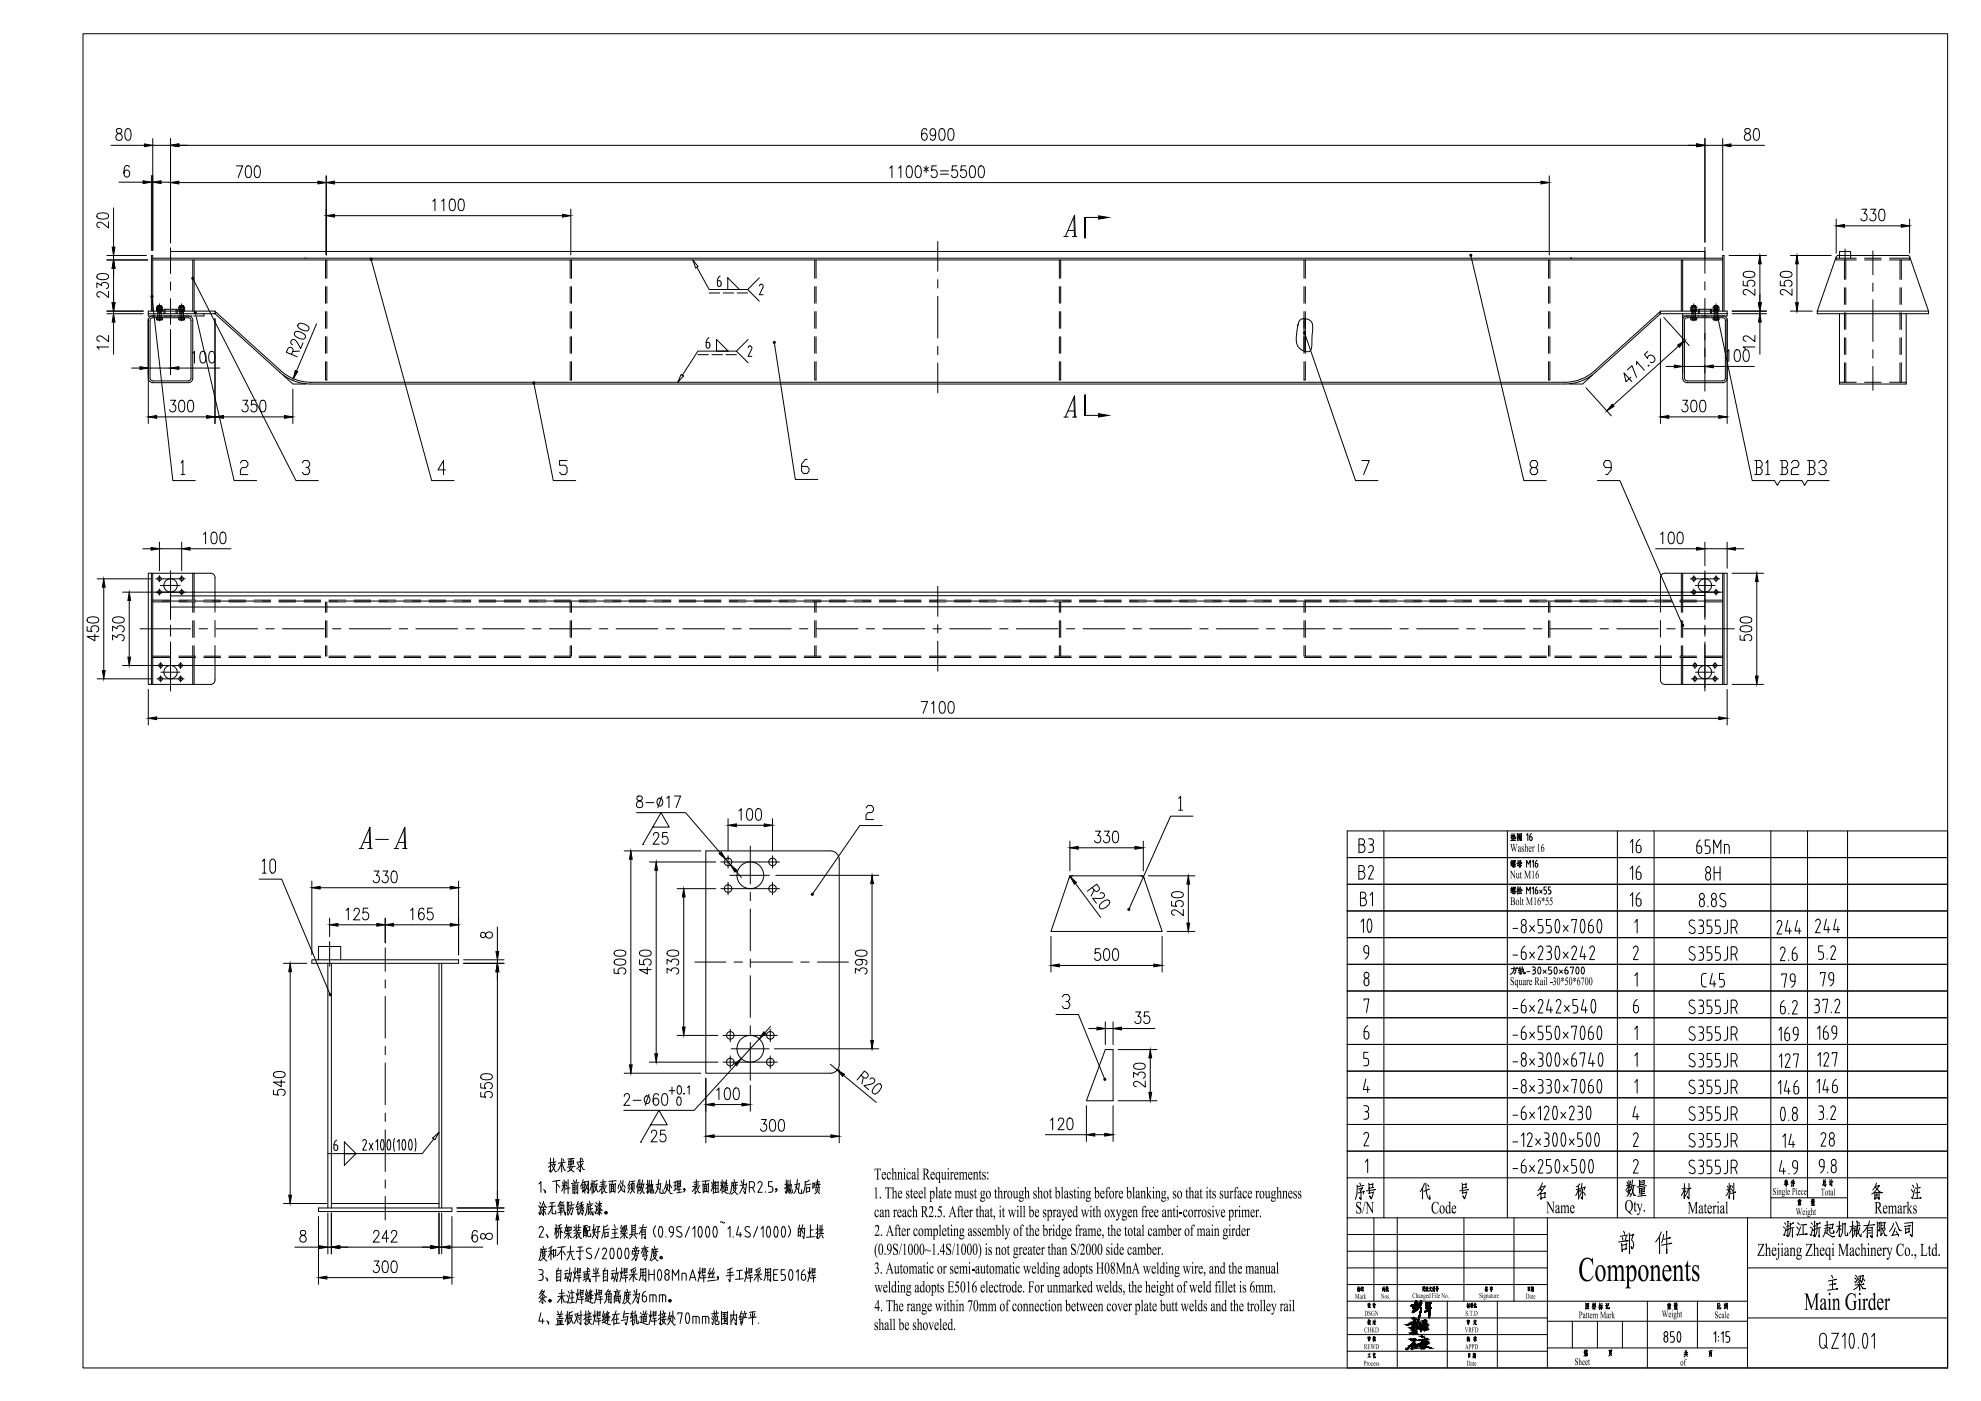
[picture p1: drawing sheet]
<svg xmlns="http://www.w3.org/2000/svg" width="594mm" height="420mm" viewBox="0 0 594 420" stroke-linecap="round" stroke-linejoin="round" font-family="sans-serif">
<g fill="none" stroke="#000" stroke-width=".3">
<path d="M161.6 355.1l.6-.7v3.2M163 356.8l.6 .5-.1 .4-.1-.6M165.1 347.3v4.2l-.4-.6M165.5 348.6l-1 .2M165.5 349.3l-1 .8M165.7 349.7l.8 1.7h.4M166 347.3v2M166.5 349.2l-.9 .2M166.5 349.1l-.4 1.1-.9 1.3M166.7 348.4l-1.2 .3M166.9 354.1v3.6M167.1 355.2l.8 .8"/>
<path d="M167.9 354l-2.1 .3M168.4 348.8l-1.1 2.3M168.4 347.4v4.1M168.5 348.8l.8 2.1h.3M168.7 354.5l.2 .7M168.9 347.6l.2 .6M169.2 355.5l-.8 1.7M169.2 355.7l.3 .6M169.2 353.8v4.1M169.5 348.6l-2.1 .2M169.6 354.4l-.3 1.1M169.7 355.4l-1.2 .2"/>
<path d="M169.8 355.3l.3 .7M169.8 354.5l.2 .5M170.4 353.8v4.2M170.6 348.1v1.4M170.9 356.2l-1.4 .5M171 347.6v1.6M171.3 349.3l-.5 1.2 1.3 1M171.5 347.5v1.6M171.7 349.9l-.4 .9-1.1 .7M171.8 355.2v2.8M172 349.1l-1.4 .2M172 348.2l-1.4 .2"/>
<path d="M172 353.9l.3 .7M172 348l-.1 1.1M172.2 347.4l-1.9 .2M172.3 356.1l-.5 .1M172.3 356.7l-.5 .1M172.4 355.2v2.8l-.3-.5M172.4 355.4l-.6 .1M172.5 349.8l-2.4 .3M172.8 355.4v1.5M173 353.8l-.3 1M173.2 348.9l.4 .7M173.2 355.1v2.9l-.4-.5"/>
<path d="M173.6 354.7l-2.3 .2M173.9 349.8l-.9 .8M174.1 347.3v4.2l-.6-.8M174.1 349.1l.8 1.7h.4M174.4 347.4l.4 .6M174.8 355.4v2.1l.4-.8M174.9 348.9l-.6 .6M174.9 353.8l-.8 2.1M175 348.3l-2 .3M175.2 355.3l-.9 .1M175.2 354.6l-.6 .1M175.2 356.1l-1 .2"/>
<path d="M175.4 354.3v3.5M175.5 355.1l.8 1.7M176.2 355l-.7 2M176.5 354.2v3.7l-.4-.5M176.5 354.3l-1.1 .2M177.6 353.9v4.1M177.6 355.2l-.7 1.8M177.6 355.6l.3 .5M178 355l-.9 .1M178.2 354.1l-.3 3.5M178.4 355.6l1 1.9M179 355.1l-.7 .1"/>
<path d="M179 355l-.2 1.4-.8 1.3M179.1 354l-.9 .5M180.5 356.3v1.6M180.8 355.8l-1.2 1.6M180.8 355.9l.7 1.7h.6M180.8 353.8v1.9M181 357.2l-.6 .8M181.5 355.1l-1.3 .1M181.6 356l-.4 .7M181.7 354.4l-1.7 .2M182 355.6l-2.3 .3M182.9 354.9v2.9"/>
<path d="M183.4 355.2v2.2M183.7 354.2l-.2 1M183.8 355.8l-.4 .1M183.8 356.4l-.4 .1M184 355.2l-.1 2.1M184.4 357.3l-1.5 .2M184.5 355.1l-1.6 .2M184.5 354.9l-.1 2.8M184.8 354.1l-2.2 .2M185.5 355.4l-.1 1.1M185.8 355l.8 2.1 .8 .4-.2-1M186 354.1l.4 .9"/>
<path d="M186.9 354l-.6 2.6-.9 1.1M187 355.4l.5 .8M188.9 354.1l-.6 1.6M189 355.1l-.7 1.4M189 356.2l-.7 1.5M189.4 355v1.8M189.8 355.5l-.1 1.3-.8 1.1M189.8 356.9l.5 .8M189.8 354.4l-.1 .7M190.2 355l-.8 .1M190.2 354.9v1.9M190.4 354.2l-1.2 .2"/>
<path d="M191.3 355.1v2.8M191.6 353.8l-.7 2.2M191.6 355.9v1.4M191.9 353.7v2.4M192.2 356l-.6 .2M192.2 356l-.1 .9M192.2 356.9l-.6 .1M192.4 355.9l.6 1.9h.3M192.4 355.1l-.9 .1M192.7 353.8l-.5 2.5M193 355.2l-.6 2.3-.5 .5M193.3 355.1l-.8 .1"/>
<path d="M194.2 353.9v4l-.3-.5M194.5 355.8l-.8 .7M194.5 355.1l-.7 .1M194.7 354l-.3 3.7M195 355.2l-.1 2.4 .4 .2M195 355.4l-.6 .2M195.4 353.9l-.2 2.9-.2 .6M195.7 355.2l-.2 2.1-.2-.4M195.7 355.3l-.6 .2M196 356.8v.9l-.7 .1M196.9 355.9l.9 .8M197.6 353.7l-.3 2.5-.8 1.7"/>
<path d="M198.1 355l-1.4 .3M198.2 354.9l-.3 2.4 .3 .6h.7l-.1-1.1M199.6 355.9l1.6 2.1 .4-.1M199.9 354.1l-.6 2.5M200.3 355.3l-.6 .1M200.4 355.1l-.5 1.9-.6 1M200.8 353.8v3.3M200.9 355.3l.6 1M202.5 354.5v2.3M202.9 355.5l-.8 .2M202.9 354.4l-.8 .2M203.1 354.1l.1 2.2"/>
<path d="M203.1 356.4l-1 .7M203.6 354.3v3.2M203.9 355l-.6 .1M204.1 354.2l-1 .1M204.1 354l-.1 1.8M204.2 355.8l-1 .2M204.2 356.6l-1.1 .2M204.4 357.5l-1.4 .2M205.1 356.7h.3M205.4 356.7h-.3M205.4 356.8l-.1 .4-.4 .3M208.5 356.3v1.6"/>
<path d="M208.8 355.9l.7 1.7h.5M208.8 353.8v2l-1.2 1.6M209 357.2l-.6 .8M209.4 355.1l-1.2 .1M209.6 356l-.5 .7M209.7 354.4l-1.7 .2M210 355.6l-2.3 .3M210.8 354.9l.1 2.9M211.3 355.2v2.2M211.6 354.2l-.1 1M211.8 355.8l-.5 .1M211.8 356.4l-.5 .1"/>
<path d="M211.9 355.2v2.1M212.4 357.3l-1.5 .2M212.4 355.1l-1.6 .2M212.5 354.9l-.1 2.8M212.7 354.1l-2.2 .2M213.4 354.5l.2 .8M213.9 353.8v4.2M213.9 355.7l-.6 1.5M213.9 355.8l.5 .7M214.4 354.5l-.4 1M214.5 355.5l-1.1 .2M214.6 354.3v3.3"/>
<path d="M215.1 356.5l-.5 .1M215.1 355.5l-.5 .1M215.4 354.4l-.1 3.1M215.4 354.5l-.8 .2M215.7 357.5l-1.5 .2M216.2 354.5l.1 .7M216.5 355.8l-.5 1.2M216.6 353.8v4.1M216.6 355.8l.3 .5M216.8 357.3l1.6 .6M216.9 355.4l-.8 .2M216.9 354.5l-.2 .7"/>
<path d="M217.1 354.4l.1 .6M217.1 355.7l-.2 .1M217.2 355.6l-.1 1.7M217.5 356v1.2M217.6 354.5l-.2 .9M217.8 353.8v1.8M218.1 354.9l-.6 .2M218.1 356.1l-.6 .1M218.1 356v.9M218.2 356.9l-.7 .1M218.3 355.5l-.9 .2M219.5 354.5l-.3 2.8-.4 .8"/>
<path d="M219.9 356.8l1.1 1.4h.3M220 354.8v1.4M220.1 353.8l.2 .7M220.6 354.8v1.2M220.7 356l-.7 .1M220.7 356.4l-.8 .2M220.7 356.3l-.4 1.1-1.1 .8M221.2 354.6l-1.7 .2M221.2 355.4l-1.6 .2M222.2 354.1l.4 .9M222.9 356l.4 .7M223.1 353.7l-.5 2.7-.8 1.5"/>
<path d="M223.8 355.2l-1.9 .3M223.9 355l-.4 3-.6-.9M225.5 354.4h-.8v3.2M225.5 354.4a.91 .91 0 0 1 .8 .9 .91 .91 0 0 1-.8 .9h-.8M225.7 356.2l.6 1.4M227.3 354.9a.67 .67 0 0 1 .9-.5 .67 .67 0 0 1 .3 1l-1.2 2.2h1.3M229.5 357.4v.2M231.6 354.4h-1.1v1.4h.6a.92 .92 0 0 1 .7 .9 .92 .92 0 0 1-.7 .8l-.6 .1M232.7 356.7h.2M232.9 356.7h-.2M233 356.8l-.1 .4-.4 .3M235.8 353.9v4l-.3-.5"/>
<path d="M236.1 355.8l-.9 .7M236.1 355.1l-.7 .1M236.3 354l-.4 3.7M236.6 355.2l-.1 2.4 .4 .2M236.6 355.4l-.6 .2M237 353.9l-.2 2.9-.2 .6M237.3 355.2l-.2 2.1-.2-.4M237.3 355.3l-.6 .2M237.6 356.8v.9l-.7 .1M238.5 355.9l.9 .8M239.1 353.7l-.3 2.5-.8 1.7M239.7 355l-1.4 .3"/>
<path d="M239.7 354.9l-.3 2.4 .3 .6h.8l-.1-1.1M241.5 354.2l-.2 2.6-.5 1.1M241.8 356v1.7M242.7 353.9l-1.2 .7M242.8 356.2l-1 .1M242.8 356l-.1 1.3M242.9 357.3l-1.1 .2M243.1 355.1l-1.5 .3M243.8 354.7v1.8M244.2 355h-.4M244.2 356h-.4M244.2 354.8l-.1 1.2"/>
<path d="M244.7 356v1.2M244.8 354.9v.9M245.2 353.8v1.5M245.2 356.5l-.2 .8-.7 .7M245.2 357.3l.6 .7M245.6 354.8l-.2 1M245.7 355.9l-.1 1.3M245.7 356l-1 .2M245.8 354.4l-1.2 .1M246 355.2l-1.6 .2M161.6 361.5l.3 .6M161.7 368.4a.68 .68 0 0 1 .9-.5 .68 .68 0 0 1 .3 1l-1.3 2.1h1.3"/>
<path d="M161.8 360.5l.4 .6M162.2 361.9l-.4 2.3-.2-.6M162.3 374.4l-.4 2.9-.3 .7M162.6 376.7l1.2 1.4h.2M162.6 363.2l-.6 1.1M162.7 374.8v1.4M162.9 373.7l.2 .8M162.9 360.6l.8 1.5h.3M163 362v2.5l-.4-.6M163 360.3l-.7 2M163.3 363.2l.4 1M163.4 361.9l-.8 .2"/>
<path d="M163.4 374.7l-.1 1.2M163.4 375.9l-.7 .1M163.4 376.4l-.8 .1M163.5 376.2l-.5 1.1-1 .8M163.6 362.7l-1.3 .2M163.7 370.2l.6 .6-.1 .4-.1-.6M164 374.5l-1.7 .3M164 375.3l-1.7 .2M165.2 375.6l.5 .6M165.2 375.4l-.8 1.6M165.2 374.1v3.8M165.6 361.8l.1 2.2h1l-.1-.9"/>
<path d="M165.6 360.7l-.2 1.6-1 1.9M165.6 373.7l-1 .7M165.7 375l-1.2 .3M166 374.6v2.5M166.2 360.6l-1.3 .2M166.5 361.7l-2 .2M166.7 374.9l-.7 .1M166.7 374.7l-.1 1.9M166.7 376.6l-.7 .1M166.8 367.2v4.2M166.8 368.4l-.5 1.8M166.8 368.7l.3 .6"/>
<path d="M167.2 368.3l-.9 .2M167.6 369.2l-.2 1.5-.5 .7M167.9 367.5l-.5 1.5-.5 .8M167.9 368.3l.6 1.3h.3M167.9 362l.1 .3M168.1 369.2v2.2M168.1 360.3l-.8 1.6M168.2 362.6v1.8M168.3 367.2l-1.1 .5M168.4 374.9v2.9M168.5 361.9l-.2 .6M168.6 368.2l-1.4 .2"/>
<path d="M168.6 362.9l-.8 .2M168.6 374l-.4 1.2-1.1 1.4M168.8 362.4l-1.3 .2M168.8 375.2l.7 1.2M168.9 363.4l-1.6 .3M168.9 361l-1 .3M169 360.5l-1.1 .3M169.1 361.3v1.6l.4 1.5 .1-.8M169.1 361.4l-1.5 .3M169.5 373.9l-2.2 .2M170 367.3l-.8 2.4M170.1 360.4v3.9"/>
<path d="M170.3 368.1l-.9 .2M170.4 368l-.3 1.4-.2-.5M170.4 369.2v2.3M170.4 369.9l-1.1 1.4M170.5 369.9l.7 1.3h.3M170.6 360.6l-.5 .1M170.6 367.9v1.3M170.6 360.5l-.3 1.1 .3 .5-.1 1-.2-.4M171.1 375.4l.7 2.3h.5M171.1 373.7a5.9 5.9 0 0 1-1.1 4.2M171.2 360.4l.2 .7M171.3 368.1l-.7 .1"/>
<path d="M171.3 367.9l-.1 1M171.3 368.9l-.7 .1M171.3 361.4l-.2 1.3-.8 1.7M171.3 369.8l-1.8 .2M171.9 362.3l-.7 .1M171.9 362.1l-.5 2.3-.2-.5M172.1 367.9l.4 .4M172.1 375.2l-2 .3M172.2 361.3l-1.5 .2M172.8 367.3v2.2M172.8 368.6l-.8 .5M172.9 370.3v1.1"/>
<path d="M173.1 369.2l.1 .4M173.2 369.8l.9 1.6h.3M173.2 369.8l-1.2 1.3M173.3 362v1.9M173.4 370.8l-.7 .7M173.4 360.3l-.7 1.9M173.5 377.1l.4 .7M173.5 367.2v1.8M173.6 361.9l-.6 .1M173.7 362.6l-.9 .2M173.7 361.1l-.6 .1M173.7 363.4l-.5 .7"/>
<path d="M173.9 370l-.4 .5M173.9 374v3.8M174.1 368.9l-1.1 .2M174.2 368.1l-1.2 .2M174.2 369.6l-2 .2M174.2 362.6l-.3 1.3-.5 .5M174.3 361.4l-.6 1M174.4 360.7v1.6M174.5 361.4l.7 .9M174.7 373.9l-1.4 .2M174.7 362.5l-.8 .1M174.8 362.4l-.3 .7 .5-.1"/>
<path d="M174.8 360.4l-.9 .5M175 375.1l-2.2 .2M175 368.3v2.7M175 362.9l-.3 1.5-.3-.7M175 361.3l-1.2 .2M175.3 367.7l-.1 2.1M175.5 367.7v1.8h.2M175.6 370l-.4 .1M175.7 370.5l-.7 .1M175.8 368.3l-.8 .2M175.9 368.3l-.1 2.7M176.1 360.9l-.3 2.9-.3 .8"/>
<path d="M176.2 367.5l-1.3 .2M176.2 368.9v1.7l.3 .3 .7-.1-.1-.8M176.4 361.6v2.5M176.5 374.3a.72 .72 0 0 0-.7 .6 .72 .72 0 0 0 .4 .8l.9 .5a.81 .81 0 0 1 0 1.2 .81 .81 0 0 1-1.3-.2M176.5 374.3l.8 .2M176.7 360.2l.3 .8M176.8 367.9l-.6 .1M176.9 363.7l.3 .6M176.9 369l-.7 .1M176.9 367.8l-.1 1.2M177 363.2l-.6 1M177 361.7l.3 1.8 .5 .9v-1"/>
<path d="M177.5 361.5l-1.1 .5M177.8 362.4l-1.4 .3M177.8 361l-1.7 .3M178.1 367.2l-.2 2.6 .7 .8M178.4 363.5l.2 .4M178.4 361.4l.4 .6M178.5 368.7l-.9 .2M178.5 368.4l-.3 1.7-.5 1.1M178.7 360.6l.2 .5M179 361.7l-.4 2.3M179.2 368.6v2.9l-.4-.6M179.3 362.9l.2 .4"/>
<path d="M179.7 374.3l-1.3 3.2M179.7 363.4l-.7 .6M179.7 367.8l-1 .2M179.8 367.7l-.5 1.1M179.8 362.4v2l-.4-.4M179.8 361.9l.6 1h.3M179.8 361.8l-1 1.3M179.8 361.1l.6 .8M179.8 361l-.7 1M179.8 360.2v1.4M179.9 363.5l.5 .5M179.9 369.3l-1.3 .3"/>
<path d="M180.2 362.8l-.4 .6M180.5 360.9l-1.3 .2M180.6 374.8a.67 .67 0 0 1 1-.4 .67 .67 0 0 1 .2 1l-1.2 2.1h1.3M181 367.7l-.2 2.5-.4 1.2M181.4 369.4v1.8M182.3 367.4l-1.3 .7M182.4 369.6l-1 .2M182.4 369.5l-.1 1.3M182.4 370.8l-1 .1M182.7 368.6l-1.6 .3M183.2 374.5l.3-.2a2.27 2.27 0 0 1 0 3.2 2.46 2.46 0 0 1-.3-3zM184.2 367.3l.3 .9"/>
<path d="M184.4 368.7v2.5M185.1 369.8l-1.4 .1M185.3 368.6l-1.8 .2M185.4 374.5l.4-.2a2.27 2.27 0 0 1 0 3.2 2.46 2.46 0 0 1-.4-3zM185.5 371.1l-2.3 .2M186 368.1l.4 .4M186.3 367.4l.2 .6M186.7 368.1l-.3 1.5-.3-.5M187 368.1l-.3 .8M187.2 369.3v2.2M187.4 367.7l-.4 1.4-.3 .4M187.7 374.5l-.3 1.4 .3 1.4"/>
<path d="M187.7 374.5l.3-.2a2.33 2.33 0 0 1 0 3.2l-.3-.2M187.8 368.3l.3 .7M187.8 367.6l-.8 .1M187.9 367.5l-.3 1.9-.2-.5M188.1 369.8l-2 .2M188.3 371.2h-.3l-.8-1.3-1.2 1.5M189.5 367.3v2.8M189.7 370.4l-.9 1.1M189.7 375l-.2 1M190.2 374.4l.2 .7M190.2 370.4l.7 1M190.2 368.1l-.7 .2"/>
<path d="M190.2 368.7l-.7 .2M190.2 369.3l-.7 .2M190.5 376l-.4 1.3-.6 .7M190.5 367.5l-1 .1M190.5 375.2l.1 .7M190.5 367.3v2.7M190.6 373.7l.1 .5M190.9 374.3l-.1 .8M191.1 376.6l-.7 .1M191.2 376.4l-.5 1.7-.3-.7M191.3 370l-2.6 .3M191.5 374.2l-1.7 .2"/>
<path d="M191.5 375.9l-1.8 .2M191.6 375.1l-1.9 .2M191.6 375l-.2 .6M192.5 368.7v2.8M192.8 374.7l-.5 1.1M192.9 375.9l-.1 1M192.9 367.2l-.4 1.5-.9 1.4M193.1 374.3v.9M193.2 373.6l.2 .5M193.3 369.4l-.8 .2M193.3 370.2l-.8 .1M193.5 368.6v2.9l-.4-.5"/>
<path d="M193.5 368.8l-1 .1M193.5 374.3v.9M193.8 374.7l.5 .7M193.9 377.2l-.4 .8-.4-.7M193.9 375.4l-1.1 .2M194 375.3l-.1 .7-1 .2M194 368l-2.2 .3M194 376.6l-1.2 .1M194.1 376.4l-.2 .9M194.4 374.2l-2 .2M195.6 374.4l-.3 2.9-.4 .7M195.9 376.7l1.2 1.4h.3"/>
<path d="M196.1 374.8v1.4M196.2 373.7l.2 .8M196.6 367.6a2.39 2.39 0 0 0 .1 3.3M196.7 374.7v1.2M196.7 375.9l-.6 .1M196.8 376.4l-.9 .1M196.8 376.2l-.4 1.1-1.1 .8M197.3 374.5l-1.7 .3M197.3 375.3l-1.7 .2M197.8 368l.3-.2a2.3 2.3 0 0 1 0 3.2 2.5 2.5 0 0 1-.3-3zM199.7 370.9v.1M202 369.6h-.7a.87 .87 0 0 1-.6-1 .87 .87 0 0 1 .9-.7 2.2 2.2 0 0 1-.6 3.1"/>
<path d="M202.9 370.7l1 .3M204.4 368a.8 .8 0 0 0-1.2 0 .8 .8 0 0 0 .1 1.2l.9 .5a.72 .72 0 0 1 .3 .8 .72 .72 0 0 1-.6 .5M206.8 367.8l-1.3 3.2M207.7 368.6l.7-.8v3.2M209.6 368l.4-.2a2.3 2.3 0 0 1 0 3.2l-.4-.1M209.7 368l-.4 1.4 .4 1.5M212 367.9l.2-.1a2.3 2.3 0 0 1 0 3.2 2.49 2.49 0 0 1-.2-3.1zM214.1 368l.4-.2a2.3 2.3 0 0 1 0 3.2 2.5 2.5 0 0 1-.4-3zM216.7 366.6l-.3-.2-.3 .2M216.7 366.6l.3 .2 .3-.2M218.3 368.6l.6-.8v3.2M219.9 370.9v.1"/>
<path d="M221.5 367.8l-.6 2.5h1.5M222 369.6v1.4M223.8 369.2l.9 .5a.78 .78 0 0 1 .1 1.2 .78 .78 0 0 1-1.2-.1l-.2-.1M224.9 368a.8 .8 0 0 0-1.2 0 .8 .8 0 0 0 .1 1.2M227.2 367.8l-1.2 3.2M228.2 368.6l.7-.8v3.2M230.3 367.9l.2-.1a2.3 2.3 0 0 1 0 3.2 2.49 2.49 0 0 1-.2-3.1zM232.5 367.9l.2-.1a2.3 2.3 0 0 1 0 3.2 2.49 2.49 0 0 1-.2-3.1zM234.6 368l.3-.2a2.3 2.3 0 0 1 0 3.2 2.5 2.5 0 0 1-.3-3zM236.4 367.6a2.39 2.39 0 0 1 0 3.3M239.4 368.3v2.5M239.8 367.3l-.2 1.2"/>
<path d="M239.9 369.4l-.5 .1M240 370.4l-.6 .2M240.1 368.5l-.7 .1M240.2 368.3l-.1 2.5M240.6 369.1l.3 .7M240.7 367.3l-.4 1.8M241.3 368.4l-.8 .1M241.3 368.3l-.3 3.1-.3-.6M243 367.3v3.7M243.9 368.8l-.9 .2M244.2 370.9l-2.3 .2M245.2 367.2v4.2l-.4-.6"/>
<path d="M245.4 369.2l-.7 .8M245.4 368.5l-.7 .2M245.9 367.5l.1 2.5M246 370.4l-.5 1.1M246.4 370.4l.5 .9M246.5 367.3l-.1 2.6M246.9 368.8l-1.3 .1M247 369.9l-1.6 .2M161.6 380.8h.6a.71 .71 0 0 1 .7 .7 .71 .71 0 0 1-.7 .7M161.6 384h.6M161.9 382.2h.3M162.2 393.7l-.6 2.5h1.6"/>
<path d="M162.2 382.2l.5 .2 .2 .5M162.3 387.7l1.3 1.3h.4M162.5 389.6l-.7 .9M162.6 386.8l-.8 1.4M162.7 395.5v1.4M162.8 388.6v2.3l-.4-.5M162.9 382.9v.4M162.9 383.3l-.2 .5-.5 .2M162.9 389.6l.7 .9M163.2 387.2l-.9 .2M163.3 387.1l-1.7 2.2M163.4 389.2l-1.4 .2"/>
<path d="M163.6 383.2l.6 .5-.1 .4M164 396.1l.5 .5v.4l-.2-.6M164 383.5l.1 .6M164.1 384.1h.1M166.9 381v3.3M167.3 395.8v1.5M167.3 393.2l.2 .8M167.4 380.3l-.1 .9M167.7 396.1v1.1M167.8 382.9l-.9 .1M167.8 382l-.9 .1M167.9 394.2v1.3"/>
<path d="M168.1 396v1.2M168.1 383.9l-1.2 .1M168.2 381l-1.3 .2M168.2 380.9l-.1 3.4M168.4 388.7l-1.3 1.9M168.4 393.2l-.3 .9M168.4 386.7v4.2M168.5 388.7l.7 1.8h.4M168.5 396l-1.2 .1M168.6 394.7l-1.3 .1M168.6 395.8l-.2 1.4M168.8 394.1l-1.8 .2"/>
<path d="M169 395.4l-2.1 .1M169 397.2l-2.3 .1M169.2 387.8l-1.5 .1M169.5 388.6l-2.2 .2M169.8 382l-.4 1.5M170 388.4l.3 .5M170 382.7l.2 .8M170.1 383.2l-.8 .3M170.1 393.3v4.1M170.1 394.5l-.6 1.8M170.1 394.9l.4 .6M170.2 381l-.8 .2"/>
<path d="M170.3 381.8l-1 .2M170.4 387.2l.3 .6M170.6 394.3l-1 .2M170.7 393.5l-.3 3.5M170.8 388.3l-.5 2.5-.3-.5M170.9 380.2l-.3 2.8-.5 1.3M171 395l1 1.8M171.3 386.9l.3 .7M171.3 381.8l-.8 .2M171.4 381.6l-.4 2.7-.2-.6M171.6 387.7l-.1 2.8M171.6 394.5l-.7 .1"/>
<path d="M171.6 394.4l-.3 1.4-.7 1.2M171.7 393.3l-1 .5M171.9 381.4l.4 .7M172 389.2l-1 .1M172.2 387.6l-1.2 .2M172.3 390.5l-1.6 .3M172.4 382.7l.3 .6M172.5 380.2l-.1 1.9-.5 2.2M172.6 394.4l.7 2.1M172.8 387.9l.3 .7M172.9 381.3l-.5 .9M173.2 389.2l.3 .6"/>
<path d="M173.2 380.3v1.8M173.3 394l-1 .1M173.3 386.6l-.1 2-.5 2.2M173.4 393.8l-1.1 3.1M173.6 394.9l.1 .9M173.6 382.5v2M173.7 387.8l-.5 .8M173.9 381.1l-.7 .1M174 380.5l-.8 .1M174 386.8v1.8M174.1 380.4l-.1 1.2M174.1 381.6l-.9 .1"/>
<path d="M174.1 382.4l-1.1 .2M174.2 393.1v4.2l-.5-.6M174.3 383.1l-1.4 .2M174.5 388.9v2M174.6 394.4l-1.2 .1M174.7 387.6l-.7 .1M174.8 387l-.8 .1M174.9 386.9l-.1 1.2M174.9 388.1l-.9 .1M175 388.8l-1.1 .2M175.1 389.6l-1.4 .2M175.2 382v1.3"/>
<path d="M175.7 393.1v4.2l-.4-.6M175.8 382l-.6 .1M175.8 382l-.1 .9M175.8 382.9l-.6 .1M175.9 394.2l-.8 .3M175.9 394.9l-.9 .9M175.9 386.8l-.3 1.5M176 383.4l-1.1 .6M176 390.2l1.6 .6 .3-.1M176 388.2l-.5 .2M176.1 389.2l-.6 .4M176.1 380.2l.3 3.1 .6 1.2-.1-1"/>
<path d="M176.1 389.8l-.6 .5M176.1 387.9l-.5 1.7M176.2 387.4l.2 .6M176.3 394.2l.2 .6M176.4 393.1l.4 .7M176.5 380.3l.3 .6M176.5 388.6l-.4 .1M176.5 395l-.2 1.3 1.1 .9M176.6 388.5l-.3 .8 .1 .4-.1 .5M176.7 381.8l-.4 1.4-.7 1.1M176.9 387.7l.8 .8h.2M176.9 395.7l-.2 .9-.8 .7"/>
<path d="M176.9 381.2l-2 .3M176.9 393.9l-.1 1M177 386.7l-.4 1.3M177.1 388.2v2.2M177.3 393.8l-1.2 .3M177.4 394.8l-1.4 .3M177.4 395.6l-1.5 .3M177.5 389l-.7 .1M177.5 388.6l-.8 .1M177.5 387.2l-.5 .1M177.5 387.1l-.9 1.5M177.6 389.4l-1 .2"/>
<path d="M177.9 394.3l.3 .8M178 380.6l.2 .9M178.3 395.6l.3 .7M178.4 387.9l.3 .7M178.4 393.1l-.1 1.9-.5 2.3M178.7 380.2v4.2M178.8 389.2l.3 .6M178.8 394.2l-.5 .9M178.9 386.6l-.1 2-.5 2.2M179.1 393.2v1.9M179.3 387.8l-.5 .8M179.4 380.4l-.4 1.4"/>
<path d="M179.6 395.4v2M179.6 381.8l-1.7 .2M179.6 386.8v1.8M179.8 394l-.7 .1M179.9 382.6l-2.4 .3M179.9 393.5l-.8 .1M180 393.3l-.1 1.2M180 394.5l-.9 .2M180 388.9v2M180.1 395.3l-1.1 .2M180.2 396.1l-1.4 .2M180.3 387.6l-.7 .1"/>
<path d="M180.4 387l-.8 .1M180.5 386.9l-.1 1.2M180.5 388.1l-.9 .1M180.6 388.8l-1.1 .2M180.7 389.6l-1.4 .2M180.9 381v3.3M181 393.2l-.3 1.6M181.1 396.6l1.6 .7 .3-.1M181.1 394.7l-.5 .2M181.2 395.6l-.6 .5M181.3 396.3l-.7 .5M181.3 394.4l-.6 1.6"/>
<path d="M181.3 393.8l.2 .7M181.4 380.3l-.1 .9M181.6 395l-.4 .2M181.7 394.9l-.3 .8 .1 .5-.1 .5M181.8 382.9l-.9 .1M181.8 382l-.9 .1M181.9 387.9l-.2 2.3-.4 .6M182 394.1l.8 .9h.2M182.1 383.9l-1.2 .1M182.1 393.2l-.4 1.3M182.2 381l-1.3 .2M182.2 380.9l-.1 3.4"/>
<path d="M182.2 394.7v2.1M182.4 386.7l-1 1.6M182.6 388.1v2.6M182.6 395.5l-.7 .1M182.6 395.1l-.8 .1M182.6 393.7l-.5 .1M182.6 393.6l-.9 1.4M182.7 395.9l-1 .1M183 387.2l-.8 .2M183 387.1l-.4 .9M183 388.8l-.8 .1M183 389.6l-.8 .2"/>
<path d="M183.3 387.9l-.1 3-.3-.5M183.3 388l-1.4 .2M183.8 382l-.4 1.5M184 382.7l.2 .8M184.1 395.1v2.3M184.1 383.2l-.8 .3M184.2 388.6v2.2M184.2 381l-.8 .2M184.3 381.8l-1 .2M184.6 387.6v1M184.7 389.2v1.1M184.8 393.1l-.7 1.9-.6 1.1"/>
<path d="M184.9 380.2l-.3 2.8-.5 1.3M184.9 394.4v2.5M185 386.6l.1 .5M185.3 381.8l-.9 .2M185.4 381.6l-.4 2.7-.3-.6M185.5 389.3l-.8 .1M185.5 389.2l-.1 .8M185.5 390l-.8 .1M185.6 387.7l-1 .1M185.6 395.5l-1.2 .2M185.6 387.6l-.1 .7M185.7 388.3l-1.1 .1"/>
<path d="M185.7 394l-2.1 .3M185.8 396.8l-1.6 .2M185.9 381.4l.4 .7M186 388.7l-1.8 .2M186.1 388.5l-.2 2.3-.4-.5M186.1 387.1l-2 .3M186.4 382.7l.3 .6M186.5 380.2l-.1 1.9-.5 2.2M186.9 381.3l-.5 .9M187.2 380.3v1.8M187.3 393.1l-.4 2.2M187.4 387.3l-.3 2.9-.3 .7"/>
<path d="M187.6 382.5v2M187.8 389.7l1.2 1.4h.2M187.8 395.8l-1.5 .2M187.9 381.1l-.7 .1M187.9 387.7v1.4M188 380.5l-.8 .1M188 386.7l.2 .7M188 380.4v1.2M188 381.6l-.8 .1M188.1 382.4l-1.1 .2M188.3 394.8l-.5 2.5-.4-.7M188.3 394.9l-1.3 .1"/>
<path d="M188.3 383.1l-1.4 .2M188.5 393.9l-1.4 .2M188.5 387.7v1.2M188.6 388.9l-.7 .1M188.6 389.3l-.8 .1M188.7 389.2l-.5 1-1.1 .9M189.1 387.5l-1.7 .2M189.1 388.3l-1.6 .2M189.4 381l.1 .7M189.7 393.2l-.6 2M189.7 394.3v3.1M189.8 380.8l.2 .7"/>
<path d="M189.9 381.7v2.6M190.1 395l-1.1 .3M190.1 395.8l-1 .5M190.1 387l.4 .9M190.1 393.8l-1 .2M190.5 393.1l-.1 2.7-.4 1.6M190.6 380.2l-1.5 .8M190.6 380.7l-.4 1M190.9 388.8l.3 .8M190.9 394.3v2.5l.2 .2h.3v-.8M190.9 394.5l-.8 .2M191 386.6l-.5 2.7-.8 1.5"/>
<path d="M191.1 382.1l-2.3 .3M191.1 383.7h-.3l-.9-1.5-1.2 1.7M191.7 388l-1.9 .4M191.8 387.9l-.4 3-.5-.9M192.1 393.7l.2 .4M192.2 380.4l-.2 2.9-.3 .8M192.2 396.6l2 .6M192.5 394.7l-.7 .3M192.5 394.7l-.3 1.9h-.4M192.6 388.7l1.1 .1 .2 .9M192.6 388.7v1M192.6 389.7a.65 .65 0 0 0 .7 .7 .65 .65 0 0 0 .6-.7"/>
<path d="M192.8 380.7v3.3M192.8 394.7l.1 1.9M192.9 393.2l.2 .7M193.3 394.4l-.1 .4M193.5 382.4l-1.2 .2M193.5 381.5l-1.2 .2M193.6 395.3l-.7 .1M193.6 387.2l-.8 .7-.2 .8M193.6 395.8l-.7 .1M193.7 380.4v3.9l-.4-.6M193.7 380.5l-1.5 .2M193.8 393.1l-.3 1"/>
<path d="M193.8 394.7l-.9 .2M193.9 396.3l-1 .1M193.9 394.6l-.2 1.7M194.2 394l-1.6 .3M194.6 382.2h1.6M194.6 380.8v3.2M194.6 394.3l.4 .8M195.1 395.6l.3 .7M195.2 393.1l-.1 1.9-.5 2.3M195.6 394.2l-.5 .9M195.8 388.3v2.1M195.9 393.2v1.9"/>
<path d="M196.2 380.8v3.2M196.2 388.3h-1.3v2.1M196.2 388.3l.5 .4 .1 1.7M196.3 395.4v2M196.6 394l-.7 .1M196.7 393.5l-.8 .1M196.7 393.3v1.2M196.7 394.5l-.8 .2M196.8 395.3l-1.1 .2M197 396.1l-1.4 .2M198.1 393.1v4.2l-.4-.6M198.1 380.9l-.3-.1a2.3 2.3 0 0 0 0 3.2l.3-.2"/>
<path d="M198.1 380.9l.3 1.5-.3 1.4M198.3 394.2l-.8 .3M198.3 394.9l-.9 .9M198.7 388.3v2.1M198.7 394.2l.2 .6M198.8 393.1l.3 .7M198.9 395l-.2 1.3 1 .9M199.1 388.3h-1.4v2.1M199.1 388.3l.5 .4v1.7M199.3 395.7l-.2 .9-.9 .7M199.3 393.9l-.1 1M199.6 393.8l-1.1 .3"/>
<path d="M199.7 394.8l-1.3 .3M199.8 395.6l-1.6 .3M200.6 395.3l1.5 2h.5M200.7 382.9v.4M200.7 382.9a.7 .7 0 0 0-.9-.7 .7 .7 0 0 0-.4 1.1 .65 .65 0 0 0 .6 .7 .65 .65 0 0 0 .7-.7M200.9 393.5l-.7 2.5M201.3 394.7l-.6 .1M201.3 394.5l-.5 1.9-.6 .9M201.6 384v-3.2l1 1.8 .9-1.8v3.2M201.8 393.2v3.2M201.9 394.7l.5 .9M203.3 394.1v-.4h1.3l-.7 3.2"/>
<path d="M205.2 381.8h-.7v2.2M205.2 381.8l.6 .4v1.8M205.9 393.9l.3-.2a2.33 2.33 0 0 1 0 3.2 2.46 2.46 0 0 1-.3-3zM206.8 384l.9-3.2 1 3.2M207 383.1h1.4M208.7 394.8v2.1M209.1 394.8h-1.3v2.1M209.1 394.8l.6 .4v1.7M209.4 381.4l.3 .7M209.8 382.7l.3 .6M209.9 380.2l-.1 1.9-.5 2.2M210.3 381.3l-.5 .9"/>
<path d="M210.6 380.3v1.8M211.1 382.5v2M211.3 381.1l-.7 .1M211.4 380.5l-.8 .1M211.5 380.4l-.1 1.2M211.5 381.6l-.9 .1M211.6 382.4l-1.1 .2M211.6 394.8v2.1M211.7 383.1l-1.4 .2M212.6 395.4v1.5M212.6 395.4l-.3-.6h-1.6v2.1M213 381.9l-.7 .1"/>
<path d="M213 380.3l-.6 1.7M213.2 383l-.8 .2M213.3 381.4l-.8 1.7M213.4 395.3l.3 .4M213.5 396.6l.2 .6M213.7 394.6l.3 .6M214 381.9l-.7 .1M214.1 380.3l-.7 1.7M214.2 393.1v1.6M214.2 395.3l-.5 1.9M214.3 381.4l-.8 1.7M214.3 383l-.9 .2"/>
<path d="M214.5 394.7v2.3l.9 .2 .2-.2v-.8M214.5 383.9l-2.3 .3M214.8 395.8l.2 .5M214.9 393.1l-.1 1.6M215.2 383.1h.2M215.2 394.8l-.7 .2M215.3 394.7l-.3 1.6M215.4 383.1h-.2M215.5 383.2l-.1 .4-.5 .3M215.5 393.8l-2.1 .2M216.4 397l1.6-.1 .1 .3M216.4 393.3v3.9"/>
<path d="M217.2 393.8v3M217.8 394.7l-1 .1M217.8 394.1l-1.1 .2M217.8 395.4l-1.3 .1M217.8 395.2l-.1 1.2-.3-.5M218.1 393.6l-1.7 .1M218.1 393.3v3.9M218.9 380.6v3.8l-.4-.7M219.2 394.1v3.2M219.6 380.3l-1.5 .6M219.8 381.5l-1.7 .3M219.9 395.1l.7 1"/>
<path d="M220 393.1l-.1 2.2-.5 1.1M220 382.4l-2.2 .2M220.9 394.3l-1.7 .2M220.9 394.1l-.1 3.2-.5-.7M221.8 381l-.1 2.6M222.2 394.8v2M222.3 393.2l-.7 2.1M222.5 394.7l-.5 .1M222.6 396.3l-.5 .6M222.6 380.9l-1.7 .2M222.6 395.5l-.9 .2M222.7 394h-.6"/>
<path d="M222.8 394.9l-.2 1.8-.4 .8M222.9 383.5l-2.3 .2M223 394.4l.1 .5M223.2 393.2l.2 .5M223.4 381.4l.3 .7M223.6 394.1l-.2 1M223.8 382.7l.3 .6M223.9 393.9l-1.1 .1M223.9 380.2l-.1 1.9-.5 2.2M224 395.1l-1.2 .1M224.3 381.3l-.5 .9M224.6 380.3v1.8"/>
<path d="M225 394l.2 .8M225 382.5v2M225.3 381.1l-.7 .1M225.4 380.5l-.8 .1M225.5 380.4l-.1 1.2M225.5 381.6l-.9 .1M225.6 382.4l-1.1 .2M225.7 393.5v3.8M225.7 383.1l-1.4 .2M226.4 393.8l-.4 1.1M226.5 393.3l-1.7 .3M226.8 381l.1 .7"/>
<path d="M226.8 395l-2.3 .3M227.2 380.8l.2 .7M227.3 381.7v2.6M227.5 396.7v.2M228 380.2l-1.5 .8M228 380.7l-.3 1M228.5 382.1l-2.3 .3M228.5 383.7h-.3l-.9-1.5-1.2 1.7M229.6 380.4l-.2 2.9-.3 .8M230.3 380.7v3.3M230.9 381.5l-1.2 .2M230.9 382.4l-1.2 .2"/>
<path d="M231.1 380.4v3.9l-.4-.6M231.1 380.5l-1.5 .2M232 382.2h1M233.3 380.8h-1.3v3.2h1.3M234.3 384h.6M235.4 380.8h-1.1v1.4h.8l.4 .7M235.5 382.9v.4M235.5 383.3l-.1 .5-.5 .2M236.8 380.9l.3-.1a2.3 2.3 0 0 1 0 3.2 2.5 2.5 0 0 1-.3-3.1zM238.7 381.5l.7-.7v3.2M240.3 382.2h.7a.87 .87 0 0 1 .6 1 .87 .87 0 0 1-.9 .7l-.3-.4zM241.3 380.8l-.8 .7-.1 .7"/>
<path d="M242.3 381.4l.3 .7M242.7 382.7l.4 .6M242.8 380.2v1.9l-.5 2.2M243.2 381.3l-.4 .9M243.6 380.3v1.8M244 382.5v2M244.2 381.1l-.6 .1M244.4 380.5l-.8 .1M244.4 380.4l-.1 1.2M244.4 381.6l-.8 .1M244.5 382.4l-1.1 .2M244.7 383.1l-1.5 .2"/>
<circle cx="205.2" cy="356.7" r=".18"/>
<circle cx="205.2" cy="356.7" r=".1"/>
<circle cx="205.2" cy="356.7" r=".05"/>
<circle cx="232.8" cy="356.7" r=".14"/>
<circle cx="232.8" cy="356.7" r=".18"/>
<circle cx="181.7" cy="363.7" r=".36"/>
<circle cx="181.7" cy="363.7" r=".32"/>
<circle cx="198.3" cy="377.2" r=".32"/>
<circle cx="198.3" cy="377.2" r=".36"/>
<circle cx="164.9" cy="390.1" r=".36"/>
<circle cx="165" cy="390.1" r=".32"/>
<circle cx="200.1" cy="381.5" r=".68"/>
<circle cx="200.9" cy="390.1" r=".32"/>
<circle cx="200.9" cy="390.1" r=".36"/>
<circle cx="215.3" cy="383.1" r=".1"/>
<circle cx="215.3" cy="383.1" r=".18"/>
<circle cx="215.3" cy="383.1" r=".05"/>
</g>
<g fill="none" stroke="#000" stroke-width=".3">
<path d="M35 38.7a.78 .78 0 0 0 .3 1.2 1.1 1.1 0 0 1 1.3 1 1.1 1.1 0 0 1-1.2 1.2 1.15 1.15 0 0 1-.6-1.4 1.15 1.15 0 0 1 1.3-.8 .71 .71 0 0 0 .4-.7 .71 .71 0 0 0-.5-.6zM37.8 38.7l.7-.1a1.7 1.7 0 0 1 .8 2l-.4 1.3-.7 .2a1.7 1.7 0 0 1-.8-2zM277.9 39.1l-.1-.4-.6-.1a1.89 1.89 0 0 0-.8 2.3l.1 .7a.78 .78 0 0 0 .7 .5 .78 .78 0 0 0 .7-.5 1 1 0 0 0 0-1.2 1 1 0 0 0-1.1-.3l-.4 .8M280.6 39.7a.94 .94 0 0 1-.9 1 1.04 1.04 0 0 1-.8-1.2 1.04 1.04 0 0 1 1.3-.8 2.96 2.96 0 0 1 0 3.2 .72 .72 0 0 1-1.2-.3M281.9 38.7l.7-.1a2.09 2.09 0 0 1 .7 2.8l-.3 .5-.7 .2a2.09 2.09 0 0 1-.6-2.9zM284.6 38.7l.7-.1a2.09 2.09 0 0 1 .6 2.8l-.2 .5-.7 .2a1.73 1.73 0 0 1-.8-2zM523.4 38.7a.78 .78 0 0 0 .3 1.2 1.1 1.1 0 0 1 1.3 1 1.1 1.1 0 0 1-1.2 1.2 1.15 1.15 0 0 1-.6-1.4 1.15 1.15 0 0 1 1.2-.8 .71 .71 0 0 0 .5-.7 .71 .71 0 0 0-.6-.6zM526.2 38.7l.7-.1a2.09 2.09 0 0 1 .6 2.8l-.2 .5-.7 .2a2.09 2.09 0 0 1-.7-2.9zM33.3 43.6h10M35.7 54.6h7.2M38.8 50.1a.77 .77 0 0 0-1.2-.3 2.38 2.38 0 0 0 .4 3.3 1.03 1.03 0 0 0 .9-1.2 1.03 1.03 0 0 0-1.3-.8l-.4 .9M45.4 52.6v22.5"/>
<path d="M45.4 54.6h.4M45.8 43.6h5.3M45.8 41.6v33.5M48.3 54.6h2.5M51.1 41.6v31.2M53.6 54.8h41.7M53.6 43.6h455.2M70.9 49.7h1.8l-1.3 3.6M74 49.9l.6-.2a1.7 1.7 0 0 1 .8 2.1l-.4 1.3-.6 .2a1.7 1.7 0 0 1-.8-2.1zM76.6 49.9l.7-.2a1.7 1.7 0 0 1 .8 2.1l-.4 1.3-.7 .2a1.7 1.7 0 0 1-.8-2.1zM97.8 52.7v23.8M100.3 54.8h361.8"/>
<path d="M135.1 59.9l.7-.2a1.7 1.7 0 0 1 .8 2l-.4 1.3-.7 .2a1.65 1.65 0 0 1-.8-2zM137.8 59.9l.6-.2a1.7 1.7 0 0 1 .8 2l-.4 1.3-.6 .2a1.65 1.65 0 0 1-.8-2zM266.8 50.4l.7-.7v3.6M269.5 50.4l.7-.7v3.6M272.1 49.9l.7-.2a2.09 2.09 0 0 1 .7 2.9l-.3 .5-.7 .2a2.09 2.09 0 0 1-.6-2.9zM274.8 49.9l.7-.2a2.09 2.09 0 0 1 .6 2.9l-.2 .5-.7 .2a2.09 2.09 0 0 1-.6-2.9zM277.1 50.2l1.3 1M277.7 49.7v2.1M278.4 50.2l-1.3 1M280.8 49.7h-1.3l-.1 1.5a1.14 1.14 0 0 1 1.8 .6 1.14 1.14 0 0 1-1.3 1.5l-.4-.2-.3-.5M282 51.2h2.4M282 52.2h2.4"/>
<path d="M287 49.7h-1.4l-.1 1.5a1.07 1.07 0 0 1 1.4 .1 1.07 1.07 0 0 1 0 1.5 1.07 1.07 0 0 1-1.4 .1l-.2-.3M289.6 49.7h-1.3l-.2 1.5a1.14 1.14 0 0 1 1.9 .6 1.14 1.14 0 0 1-1.3 1.5l-.4-.2-.3-.5M291.1 49.9l.7-.2a1.73 1.73 0 0 1 .7 2.1l-.4 1.3-.6 .2a1.7 1.7 0 0 1-.8-2.1zM293.8 49.9l.6-.2a1.73 1.73 0 0 1 .8 2.1l-.4 1.3-.6 .2a1.7 1.7 0 0 1-.9-2.1zM464.6 52.7v23.8M511.3 41.6v31M511.3 43.6h5.3M516.6 41.6v33.5M519.1 43.6h10.1M29.2 64.2a3.3 3.3 0 0 1 3.2 0l.2 .7a1.7 1.7 0 0 1-2.1 .8l-1.3-.4zM32 78h12.3M32 76.6h11.9"/>
<path d="M32.6 66.5v1.9l-1.7-1.4a.99 .99 0 0 0-1.2-.4 .99 .99 0 0 0-.6 1.1l.3 .4 .5 .1M34.1 62.3v11.8M34.1 76.6v1.4M100.3 64.7h68.4M111.3 77.7l18.2 66.4h6.7M129.8 60.4l.6-.7v3.5M132.4 60.4l.7-.7v3.5M171.2 62.7v13.8M325.4 65.2h4M441.1 76.6l15.9 67.5h6.7M518.5 76.6h11.3M527.8 79.1v11.7"/>
<path d="M536.9 76.6h12.2M538.9 79.1v11.7M550.7 65.7v10.2M553.1 67.7h17.1M558.3 62.7h1.5l-.8 1.4a1.03 1.03 0 0 1 .8 1.5 1.03 1.03 0 0 1-1.7 0M561 62.7h1.5l-.8 1.4a1.03 1.03 0 0 1 .8 1.5 1.03 1.03 0 0 1-1.8 0M563.8 62.9l.7-.2a1.65 1.65 0 0 1 .8 2l-.4 1.4-.7 .1a1.7 1.7 0 0 1-.8-2zM572.7 65.7v10.2M29.1 86.3v-1.5l1.3 .8a1.03 1.03 0 0 1 1.6-.8 1.03 1.03 0 0 1-.1 1.8M29.2 82.4a3.3 3.3 0 0 1 3.2 0l.2 .7a1.73 1.73 0 0 1-2.1 .8l-1.3-.4zM32 93.3h11M32 94.1h11"/>
<path d="M32.6 87.4v1.8l-1.7-1.3a.99 .99 0 0 0-1.2-.4 .99 .99 0 0 0-.6 1.1l.3 .4 .5 .1M34.1 80.5v10.3M34.1 93.3v.8M34.1 96.6v9.6M44.5 95.6v31.4M45.6 89l6.2 55.1h6.8M51.1 98.8v13.6M57.8 83.5l31 60.6h6.7M58.5 93.7l11.7 50.4h6.7M64.5 95.6v31.4M88.4 99.7a1.66 1.66 0 0 1 2.1 .1l1.1 .9-.1 .6a1.69 1.69 0 0 1-2.2 0l-1-.9zM89.4 97.3a1.69 1.69 0 0 1 2.2 0l1 .9-.1 .7a1.69 1.69 0 0 1-2.1-.1l-1.1-.8z"/>
<path d="M94.9 97.1l-6 14.2M391.2 99.8l15.3 44.3h6.7M497.9 95.6v31.4M499 95.2l7.6 8.4M504.6 94.8v17.1M511.3 99.9v12M514.6 92.7l10.9 51.4h6.7l.8 1.5 .9-1.5h6.5l.8 1.5 .8-1.5h6.5M517.9 95.6v31.4M519.5 93.3h10.3M519.5 94.1h10.3M522.8 84.3v1.3l1.5 .2a1.07 1.07 0 0 1 .1-1.5 1.07 1.07 0 0 1 1.4 0 1.07 1.07 0 0 1 .1 1.5l-.3 .1M522.9 81.7a3.4 3.4 0 0 1 3.2 0l.2 .7a1.7 1.7 0 0 1-2 .8l-1.4-.4z"/>
<path d="M526.3 86.7v1.9l-1.7-1.4a.99 .99 0 0 0-1.2-.4 .99 .99 0 0 0-.6 1.1l.3 .4 .5 .1M527.8 93.3v.8M527.8 96.6v9.6M533.9 84.3v1.3l1.5 .2a1.14 1.14 0 0 1 .6-1.9 1.14 1.14 0 0 1 1.4 1.3l-.2 .4-.5 .3M534.1 81.7a3.4 3.4 0 0 1 3.1 0l.2 .7a1.7 1.7 0 0 1-2 .8l-1.3-.4-.2-.4zM536.9 93.3h6.6M537.4 86.7v1.9l-1.7-1.4a1.1 1.1 0 0 0-1.8 .2l.2 .8 .6 .2M32.6 104.1h-3.5l.6 .6M32.6 100.6v1.9l-1.7-1.4a.99 .99 0 0 0-1.2-.4 .99 .99 0 0 0-.6 1.1l.3 .4 .5 .1M39.5 110.4h2.5M44.5 110.4h6.6M53.6 110.4h12.4"/>
<path d="M57.7 106l.6-.6v3.5M60.3 105.5l.7-.1a1.7 1.7 0 0 1 .8 2l-.4 1.3-.7 .2a1.73 1.73 0 0 1-.8-2zM63 105.5l.6-.1a1.7 1.7 0 0 1 .9 2l-.4 1.3-.7 .2a1.73 1.73 0 0 1-.8-2zM87.4 106.3l.5-1.1a.85 .85 0 0 0-.5-1 .85 .85 0 0 0-1 .3l-.5 1.1 3.2 1.4M87.8 116.7v10.3M89.8 105.3l-2 .1M90.9 102.8l-.8 1.7-1-1.8a1 1 0 0 0-.9-.9 1 1 0 0 0-1 .8l.1 .5 .4 .3M160.1 114.9l5.8 29.2h6.8M232.2 102.7l6.3 41.1h6.7M475.6 116.3l7.6 8.4M488 110.9l1.4-1.2 1.4 3.5M489.1 113.1l-1.5 1.4-.6-2.7 2.4 2.6"/>
<path d="M490.7 109.4l.1-1 2.3 2.6M494.2 105.4l-1 .9 .9 1.2a1.13 1.13 0 0 1 1.7-.8 1.13 1.13 0 0 1 0 1.9l-.4 .2-.5-.2M494.3 109.5l.2 .3zM499.6 109.9h2.5M503.4 103.8l-19.7 17.7M504.6 109.9h6.7M513.8 109.9h12.3M517.8 105.6l.7-.7v3.5M520.4 105.1l.7-.2a2.09 2.09 0 0 1 .7 2.8l-.3 .5-.7 .2a2.09 2.09 0 0 1-.6-2.8zM523.1 105.1l.7-.2a2.09 2.09 0 0 1 .6 2.8l-.2 .5-.7 .2a2.09 2.09 0 0 1-.6-2.8zM526.3 104.1h-3.5l.6 .6M526.3 100.6v1.9l-1.7-1.4a.99 .99 0 0 0-1.2-.4 .99 .99 0 0 0-.6 1.1l.3 .4 .5 .1"/>
<path d="M47 125h15M51.1 120h1.5l-.8 1.4a1.03 1.03 0 0 1 .9 1.5 1.03 1.03 0 0 1-1.8 0M54 120.2l.6-.2a1.65 1.65 0 0 1 .8 2l-.4 1.4-.6 .1a1.7 1.7 0 0 1-.8-2zM54.3 138.8l.5-.7v4.2M56.6 120.2l.7-.2a1.65 1.65 0 0 1 .8 2l-.4 1.4-.7 .1a1.7 1.7 0 0 1-.8-2zM67 125h18.3M72.1 138.8l.5-.7h1.2l.5 .7v.7l-.5 .7h-1.2l-.5 .7v1.4h2.2M72.8 120h1.5l-.8 1.4a1.03 1.03 0 0 1 .8 1.5 1.03 1.03 0 0 1-1.7 0M76.8 120h-1.3l-.1 1.5a1.07 1.07 0 0 1 1.4 .1 1.07 1.07 0 0 1 0 1.5 1.07 1.07 0 0 1-1.4 .1l-.2-.3M78.3 120.2l.7-.2a1.65 1.65 0 0 1 .8 2l-.4 1.4-.7 .1a1.7 1.7 0 0 1-.8-2zM90.6 138.8l.6-.7h1.1l.6 .7v.7l-.6 .7h-.5M170.1 138.1h-2.3v1.4h1.7l.6 .7v1.4l-.6 .7h-1.1l-.6-.7"/>
<path d="M242.1 137.8h-.6l-1.1 1.4v2.1l.5 .7h1.2l.5-.7v-.7l-.5-.7h-1.7M325.4 124.6h4M408.4 138.1h2.2l-1.7 4.2M500.4 125h15.1M504.6 120h1.5l-.8 1.4a1.02 1.02 0 0 1 .8 1.5 1.02 1.02 0 0 1-1.7 0M507.4 120.2l.7-.2a2.04 2.04 0 0 1 .6 2.9l-.2 .5-.7 .1a1.73 1.73 0 0 1-.8-2zM510.1 120.2l.7-.2a2.04 2.04 0 0 1 .6 2.9l-.2 .5-.7 .1a1.73 1.73 0 0 1-.8-2zM526.2 138.1h1.7l.5 .7v.7l-.5 .7M526.8 138.1v4.2M529.6 138.8l.5-.7v4.2M533.9 138.1h1.6l.6 .7v.7l-.6 .7M534.4 138.1v4.2"/>
<path d="M537.2 138.8l.6-.7h1.1l.6 .7v.7l-.6 .7h-1.1l-.6 .7v1.4h2.3M542 138.1h1.7l.6 .7v.7l-.6 .7M542.6 138.1v4.2M545.4 138.8l.6-.7h1.1l.5 .7v.7l-.5 .7h-.6M54.3 142.3h1.1M63.6 159.7l.7-.1a1.68 1.68 0 0 1 .8 2l-.4 1.3-.6 .2a1.65 1.65 0 0 1-.9-2zM66.3 159.7l.7-.1a1.68 1.68 0 0 1 .8 2l-.4 1.3-.7 .2a1.65 1.65 0 0 1-.8-2zM92.3 140.2l.6 .7v.7l-.6 .7h-1.1l-.6-.7M133.6 140.9h-2.3l1.7-2.8v4.2M459.4 140.2l-.5-.7v-.7l.5-.7h1.1l.6 .7v.7l-.6 .7h-1.1l-.5 .7v.7l.5 .7h1.1l.6-.7v-.7l-.6-.7M479 144.1h6.8l18.8 43.5M483.2 140.2h-1.7l-.6-.7v-.7l.6-.7h1.1l.6 .7v2.1l-1.2 1.4h-.5"/>
<path d="M500.7 159.7l.6-.1a1.65 1.65 0 0 1 .8 2l-.4 1.3-.6 .2a1.65 1.65 0 0 1-.8-2zM503.3 159.7l.7-.1a1.65 1.65 0 0 1 .8 2l-.4 1.3-.7 .2a1.65 1.65 0 0 1-.8-2zM526.8 140.2h1.1l.5 .7v.7l-.5 .7h-1.7M529.6 142.3h1.1M534.4 140.2h1.1l.6 .7v.7l-.6 .7h-1.6M542.6 140.2h1.1l.6 .7v.7l-.6 .7h-1.7M547.1 140.2l.5 .7v.7l-.5 .7h-1.1l-.6-.7M29.1 173.6h16.1M31.1 176.1v25M36.8 177.6h8.4M42.8 164.6h2.5M47.8 162.6v8.6"/>
<path d="M47.8 164.6h6.7M54.5 162.6v8.6M57 164.6h12.3M61 160.2l.7-.6v3.5M496.5 164.6h12.3M498 160.2l.6-.6v3.5M511.3 162.6v7.1M511.3 164.6h6.6M517.9 162.6v7.8M519.5 171.9h9.3M520.4 164.6h2.6M526.8 174.4v28.4"/>
<path d="M26.1 187.9v1.4l1.5 .1a1.08 1.08 0 0 1 .1-1.5 1.08 1.08 0 0 1 1.5 0 1.08 1.08 0 0 1 .1 1.5l-.3 .1M26.3 185.4a3.2 3.2 0 0 1 3.1 0l.2 .7a2.06 2.06 0 0 1-2.8 .6l-.5-.2-.2-.4zM28.4 190.2v2l-2.3-1.3h3.5M33.8 191.9v-1.4l1.3 .7a1.03 1.03 0 0 1 1.6-.8 1.03 1.03 0 0 1-.1 1.8M33.8 189.3v-1.5l1.3 .8a1.03 1.03 0 0 1 1.6-.9 1.03 1.03 0 0 1-.1 1.8M33.9 185.4a3.3 3.3 0 0 1 3.2 0l.2 .7a2.04 2.04 0 0 1-2.9 .6l-.5-.2-.1-.4zM36.8 199.6h8.8M38.8 180.1v17M521.8 190.6v1.3l1.5 .1a1.08 1.08 0 0 1 .1-1.4 1.08 1.08 0 0 1 1.5 0 1.08 1.08 0 0 1 .1 1.4l-.3 .2M522 188a3.3 3.3 0 0 1 3.2 0l.1 .7a2.04 2.04 0 0 1-2.8 .7l-.5-.3-.2-.4zM522 185.4a3.3 3.3 0 0 1 3.2 0l.1 .7a2.04 2.04 0 0 1-2.8 .6l-.5-.2-.2-.4zM29.1 203.6h16.5"/>
<path d="M44.5 206.8v10.6M47 215.4h468.5M276.3 210.4h1.9l-1.4 3.5M279.4 211.1l.6-.7v3.5M282 210.6l.7-.2a1.7 1.7 0 0 1 .8 2l-.4 1.3-.7 .2a1.73 1.73 0 0 1-.8-2zM284.7 210.6l.6-.2a1.7 1.7 0 0 1 .9 2l-.5 1.3-.6 .2a1.73 1.73 0 0 1-.8-2zM517.9 206.8v10.6M519.5 205.3h9.3M353.5 239.5l.6-.7v4.2M78.7 258.3l.6-.7v4.3M81.5 257.6h.6l.5 .7v2.9l-.5 .7h-.6l-.6-.7v-2.9zM187.2 255.2h23"/>
<path d="M189.2 257.7v61.7M194.8 258.5h19.9M218.3 245.5v9.6M220.8 247.5h8.4M221.6 243.2l.7-.7v3.5M224.3 242.7l.6-.2a1.68 1.68 0 0 1 .8 2l-.4 1.3-.6 .2a2.06 2.06 0 0 1-.7-2.8zM226.9 242.7l.7-.2a1.68 1.68 0 0 1 .8 2l-.4 1.3-.7 .2a2.06 2.06 0 0 1-.6-2.8zM231.7 245.5v9.6M259.7 242.3l.6-.7h1.1l.6 .7v.7l-.6 .7h-1.1l-.6 .7v1.4h2.3M264.6 247.6h-6.8l-14.2 20.6M320.8 252.3v8.9M323.3 254.3h17.1"/>
<path d="M328.5 249.3h1.5l-.8 1.3a1.03 1.03 0 0 1 .9 1.6 1.03 1.03 0 0 1-1.8-.1M331.2 249.3h1.5l-.8 1.3a1.03 1.03 0 0 1 .8 1.6 1.03 1.03 0 0 1-1.8-.1M334 249.4l.6-.1a1.65 1.65 0 0 1 .8 1.9l-.4 1.4-.6 .2a1.65 1.65 0 0 1-.8-2zM342.9 252.3v8.9M353.5 243h1.1M357.8 244.8h-6.8l-12.5 28M77.7 263.7h6.8l14.5 34.6M78.7 261.9h1.1M93.5 264.2v22.1M96 266.2h39M98.8 275.4v5.5M101.3 277.3h11.7"/>
<path d="M103.8 273l.7-.6v3.5M106.2 273.2l.1-.5 .4-.3h.6l.4 .3a1.29 1.29 0 0 1-.3 1.5l-1.4 1.7h1.9M110.3 272.4h-1.3l-.2 1.5a1.14 1.14 0 0 1 1.9 .5 1.14 1.14 0 0 1-1.3 1.5l-.4-.2-.3-.5M112.2 261.2h1.4l-.7 1.4a1.03 1.03 0 0 1 .8 1.5 1.03 1.03 0 0 1-1.8 0M114.9 261.2h1.4l-.8 1.4a1.03 1.03 0 0 1 .9 1.5 1.03 1.03 0 0 1-1.8 0M115.5 275.4v7.3M117.6 261.4l.7-.2a2.09 2.09 0 0 1 .7 2.9l-.3 .5-.7 .1a2.09 2.09 0 0 1-.6-2.8zM118 277.3h17M123.1 273l.7-.6v3.5M127.1 272.9l-.1-.4-.7-.1a1.89 1.89 0 0 0-.8 2.3l.1 .7a.79 .79 0 0 0 .8 .5 .79 .79 0 0 0 .7-.5 1 1 0 0 0 0-1.3 1 1 0 0 0-1.2-.2l-.4 .8M129.6 272.4h-1.3l-.1 1.5a1.14 1.14 0 0 1 1.8 .5 1.14 1.14 0 0 1-1.3 1.5l-.4-.2-.2-.5M137.5 264.2v22.1"/>
<path d="M144.3 279.7a.98 .98 0 0 0 .4 1.5h.3a1.45 1.45 0 0 0 .8-1.3 1.02 1.02 0 0 1 1.7-.1 1.02 1.02 0 0 1-.5 1.6 1.02 1.02 0 0 1-1.4-.9l-.1-.5a.81 .81 0 0 0-1.2-.3zM149.2 278v7.3M196.8 261v55M203.1 266.5h11.6M205 269v39M232.6 262.5h30.9M261.5 265v47M322.5 264.9l7.6 10.2M327.6 266.1l.7 1a.85 .85 0 0 0 1 .1 .85 .85 0 0 0 .3-1.1l-.7-.9-2.8 2.1M328.1 266.9l-.9 1.9M329.9 271.2a3.7 3.7 0 0 1 2.3-1.3l.5 .4a2.09 2.09 0 0 1-1.9 2.2l-.5 .1-.4-.2-.3-.6zM329.9 267.9l.5-.2 .5 .1 .3 .5v.5a1.27 1.27 0 0 1-1.4 .7l-2.1-.1 1.1 1.5"/>
<path d="M344.4 262.7h14M350 279.3h8.4M351.3 270.3v1.4l1.5 .1a1.14 1.14 0 0 1 .6-1.8 1.14 1.14 0 0 1 1.5 1.3l-.2 .4-.5 .2M351.5 267.8a3.3 3.3 0 0 1 3.2 0l.2 .7a1.7 1.7 0 0 1-2.1 .8l-1.3-.4-.2-.4zM354.9 272.7v1.9l-1.7-1.3a1.01 1.01 0 0 0-1.2-.4 1.01 1.01 0 0 0-.7 1l.4 .4 .5 .2M356.4 265.2v11.6M85 288.9h7M87 291.4v67M139 288.9h12.2M139 287.8h12.2M149.2 287.8v1.1M149.2 291.4v68.4"/>
<path d="M184.2 290.5v1.3l1.5 .2a1.07 1.07 0 0 1 .1-1.5 1.07 1.07 0 0 1 1.4 0 1.07 1.07 0 0 1 .1 1.5l-.3 .1M184.3 288a3.3 3.3 0 0 1 3.2 0l.2 .6a1.7 1.7 0 0 1-2 .9l-1.4-.4-.1-.5zM184.3 285.3a3.3 3.3 0 0 1 3.2 0l.2 .7a1.7 1.7 0 0 1-2 .8l-1.4-.4-.1-.4zM191.8 287.8v1.4l1.5 .1a1.07 1.07 0 0 1 .1-1.4 1.07 1.07 0 0 1 1.4 0 1.07 1.07 0 0 1 .1 1.4l-.3 .2M191.9 285.3a3.3 3.3 0 0 1 3.2 0l.2 .7a1.7 1.7 0 0 1-2 .8l-1.4-.4-.1-.4zM194.1 290.1v2l-2.3-1.3h3.5M200 291.8v-1.4l1.4 .8a1.03 1.03 0 0 1 1.6-.9 1.03 1.03 0 0 1-.1 1.8M200 289.2v-1.5l1.4 .8a1.03 1.03 0 0 1 1.6-.8 1.03 1.03 0 0 1-.1 1.8M200.2 285.3a3.3 3.3 0 0 1 3.2 0l.1 .7a1.65 1.65 0 0 1-2 .8l-1.3-.4-.2-.4zM256.5 291.8v-1.4l1.4 .8a1.03 1.03 0 0 1 1.5-.9 1.03 1.03 0 0 1 0 1.8M256.7 285.3a3.3 3.3 0 0 1 3.2 0l.1 .7a1.65 1.65 0 0 1-2 .8l-1.3-.4-.2-.4zM257.7 287.7a.9 .9 0 0 1 1 .9 1.03 1.03 0 0 1-1.3 .8 1.03 1.03 0 0 1-.7-1.3 2.96 2.96 0 0 1 3.2 0 .77 .77 0 0 1-.4 1.2"/>
<path d="M315.2 280.8v10.7M317.7 289.5h28.3M318.6 299l.5-.7h1.1l.6 .7v.7l-.6 .7h-.5M329.8 284.5h-1.3l-.1 1.5a1.14 1.14 0 0 1 1.8 .6 1.14 1.14 0 0 1-1.3 1.4l-.4-.1-.2-.5M331.3 284.7l.7-.2a1.7 1.7 0 0 1 .8 2l-.4 1.4-.7 .1a1.7 1.7 0 0 1-.8-2zM334 284.7l.6-.2a1.7 1.7 0 0 1 .8 2l-.4 1.4-.6 .1a1.7 1.7 0 0 1-.8-2zM348.5 280.8v10.7M194.8 318.5h20.5M203.1 310.5h12.2M232.2 314.5h31.3M249 319.2l2.1 1.7M316.7 304.2h6.7l7.9 19.5"/>
<path d="M320.2 300.4l.6 .7v.7l-.6 .7h-1.1l-.5-.7M326.5 308.5h2.5M331.5 306.5v6.8M331.5 308.5h2.3M333.8 306.5v6.8M335.3 314.8h11.7M336.3 308.5h10.1M340.1 319.2a3.2 3.2 0 0 1 3.2 0l.2 .7a1.68 1.68 0 0 1-2 .8l-1.4-.4-.1-.4zM340.6 303.5h1.5l-.9 1.3a1.03 1.03 0 0 1 .9 1.6 1.03 1.03 0 0 1-1.8-.1M344.6 303.5h-1.4l-.1 1.5a1.07 1.07 0 0 1 1.5 .1 1.07 1.07 0 0 1 0 1.4 1.07 1.07 0 0 1-1.5 .1l-.1-.3M345 317.3v10.3M82 326.9v1.4l1.5 .1a1.07 1.07 0 0 1 .1-1.5 1.07 1.07 0 0 1 1.5 0 1.07 1.07 0 0 1 .1 1.5l-.4 .1"/>
<path d="M82.2 321.7a3.3 3.3 0 0 1 3.1 0l.2 .7a1.7 1.7 0 0 1-2 .8l-1.3-.4-.2-.4zM84.3 323.9v2l-2.3-1.4h3.5M144.2 327.6v1.3l1.4 .2a1.07 1.07 0 0 1 .2-1.5 1.07 1.07 0 0 1 1.4 0 1.07 1.07 0 0 1 .1 1.5l-.3 .1M144.2 324.9v1.4l1.4 .1a1.07 1.07 0 0 1 .2-1.5 1.07 1.07 0 0 1 1.4 0 1.07 1.07 0 0 1 .1 1.5l-.3 .1M144.3 322.4a3.3 3.3 0 0 1 3.2 0l.2 .7a1.73 1.73 0 0 1-2.1 .8l-1.3-.5zM187.2 321.9h23M211.7 323.4v19.4M214.2 331.3h8.3M214.9 326.9l.7-.6v3.5M217.6 326.4l.7-.1a1.73 1.73 0 0 1 .8 2l-.4 1.3-.7 .2a2.09 2.09 0 0 1-.7-2.9zM220.3 326.4l.6-.1a1.73 1.73 0 0 1 .8 2l-.4 1.3-.6 .2a2.09 2.09 0 0 1-.7-2.9zM225 325.5v7.8"/>
<path d="M228.3 335.7h1.5l-.8 1.4a1.03 1.03 0 0 1 .9 1.6 1.03 1.03 0 0 1-1.8-.1M231.1 335.9l.7-.2a1.7 1.7 0 0 1 .8 2.1l-.4 1.3-.7 .2a1.7 1.7 0 0 1-.8-2.1zM233.8 335.9l.7-.2a1.7 1.7 0 0 1 .8 2.1l-.4 1.3-.7 .2a1.7 1.7 0 0 1-.8-2.1zM251.7 320.7v22.1M253 322.5l9.8 8.1M258.2 322.5l.9 .7a.84 .84 0 0 0 1.1-.2 .84 .84 0 0 0 0-1l-1-.8-2.2 2.7M258.9 323.1l-.4 2M260.9 323.6l.4-.3h.5l.4 .4 .1 .5a1.29 1.29 0 0 1-1.1 1l-2.1 .4 1.4 1.2M262.4 325.8l1.2-.8 .6 .3a1.71 1.71 0 0 1-.7 2l-1.1 .8-.7-.3a1.71 1.71 0 0 1 .7-2zM315 336l.7-.7v3.5M317.4 336.1l.5-.8h.6l.4 .3a1.29 1.29 0 0 1-.3 1.5l-1.3 1.7h1.8M320.3 335.5l.7-.2a1.68 1.68 0 0 1 .8 2l-.4 1.3-.7 .2a1.65 1.65 0 0 1-.8-2z"/>
<path d="M325.8 331.6v10.7M333.8 331.6v10.7M335.3 330.1h11.7M340 323.1v-1.5l1.3 .8a1.03 1.03 0 0 1 1.6-.8 1.03 1.03 0 0 1-.1 1.8M343.5 324.2v1.8l-1.7-1.3a.99 .99 0 0 0-1.2-.4 .99 .99 0 0 0-.6 1.1l.3 .4 .5 .1M100.7 343.3a.92 .92 0 0 1 .7 .9 .92 .92 0 0 1-.7 .9l-.5-.5-.1-1.3h.6M101 341.9l-.7 .7-.1 .7M103.3 342.5l3.5 3.5h-3.5zM103.3 346h3.5l-3.5 3.5zM108.8 342.3a.61 .61 0 0 1 .9-.5 .61 .61 0 0 1 .1 1l-1 2.1h1.1M110.7 342.8l1.1 2.1M111.8 342.8l-1.1 2.1"/>
<path d="M112.7 342.5l.5-.7v3.1M114.5 341.8h.2a2.54 2.54 0 0 1 0 3.1 2.59 2.59 0 0 1-.2-3.1zM116.5 341.8h.1a2.47 2.47 0 0 1 0 3.1 2.59 2.59 0 0 1-.1-3.1zM118.3 341.4l-.3 1.9 .3 2M119.1 342.5l.6-.7v3.1M120.9 341.8h.2a2.47 2.47 0 0 1 0 3.1 2.59 2.59 0 0 1-.2-3.1zM122.9 341.8h.2a2.54 2.54 0 0 1 0 3.1 2.59 2.59 0 0 1-.2-3.1zM124.5 341.4l.2 1.9-.2 2M129.8 341.3l1.9-1.7-1.3 2.2zM130.1 341.5l-3.5 4.5h-28.3M214.2 340.8h35M313.5 340.3h12.3"/>
<path d="M328.3 340.3h3M85 360.9h13.1M88.4 374h7.4M90.2 369.2a.8 .8 0 0 0 .3 1.2 1.14 1.14 0 0 1 1.3 .7 1.14 1.14 0 0 1-.7 1.4 1.02 1.02 0 0 1-1.2-.8 1.02 1.02 0 0 1 .8-1.2l.6-.1a.71 .71 0 0 0 .4-.8 .71 .71 0 0 0-.6-.6zM95.5 364.8v20.3M98.3 374h1.1M98.3 363.8v12.2M99.4 363.8v12.2M101.9 374h27.3M112.1 369.8l.1-.4 .4-.4h.5l.4 .4a1.25 1.25 0 0 1-.3 1.4l-1.3 1.7h1.9M112.2 378.2h1.4l-.7 1.3a1.03 1.03 0 0 1 .8 1.6 1.03 1.03 0 0 1-1.8-.1M115 378.3l.7-.1a2.04 2.04 0 0 1 .6 2.8l-.2 .5-.7 .2a2.09 2.09 0 0 1-.7-2.9z"/>
<path d="M116.6 371.3h-2l1.3-2.3v3.5M117.4 369.8l.1-.4 .4-.4h.5l.5 .4a1.25 1.25 0 0 1-.3 1.4l-1.4 1.7h1.9M117.6 378.3l.7-.1a2.04 2.04 0 0 1 .7 2.8l-.3 .5-.7 .2a2.09 2.09 0 0 1-.6-2.9zM131.7 363.8v12.2M131.7 374h.8M132.5 363.8v12.2M135 374h9.8M135.5 364.8v20.3M137 362.3h14.2M137 363.3h14.2M143.2 369.5a.75 .75 0 0 0-1.3-.3 3.2 3.2 0 0 0 0 3.1 .78 .78 0 0 0 1.3-.3 1 1 0 0 0-.1-1.2 1 1 0 0 0-1.2-.3l-.4 .8M144.3 370.1a.98 .98 0 0 0 .4 1.5h.3a1.45 1.45 0 0 0 .8-1.4 1.02 1.02 0 0 1 1.7 0 1.02 1.02 0 0 1-.5 1.6 1.02 1.02 0 0 1-1.4-.9l-.1-.5a.81 .81 0 0 0-1.2-.3z"/>
<path d="M149.2 362.3v1M149.2 365.8v7.4M98 383.2h35"/>
<circle cx="111.3" cy="77.7" r=".31"/>
<circle cx="111.3" cy="77.7" r=".16"/>
<circle cx="441.1" cy="76.6" r=".31"/>
<circle cx="441.1" cy="76.6" r=".16"/>
<circle cx="45.6" cy="89" r=".31"/>
<circle cx="45.6" cy="89" r=".16"/>
<circle cx="57.8" cy="83.5" r=".31"/>
<circle cx="57.8" cy="83.5" r=".16"/>
<circle cx="58.6" cy="93.7" r=".31"/>
<circle cx="58.6" cy="93.7" r=".16"/>
<circle cx="391.2" cy="99.8" r=".31"/>
<circle cx="391.2" cy="99.8" r=".16"/>
<circle cx="514.6" cy="92.7" r=".31"/>
<circle cx="514.6" cy="92.7" r=".16"/>
<circle cx="160.1" cy="114.9" r=".31"/>
<circle cx="160.1" cy="114.9" r=".16"/>
<circle cx="232.2" cy="102.7" r=".31"/>
<circle cx="232.2" cy="102.7" r=".16"/>
<circle cx="504.6" cy="187.5" r=".31"/>
<circle cx="504.6" cy="187.5" r=".16"/>
<circle cx="243.6" cy="268.2" r=".31"/>
<circle cx="243.6" cy="268.2" r=".16"/>
<circle cx="338.5" cy="272.7" r=".31"/>
<circle cx="338.5" cy="272.7" r=".16"/>
<circle cx="99" cy="298.3" r=".31"/>
<circle cx="99" cy="298.3" r=".16"/>
<circle cx="331.3" cy="323.7" r=".31"/>
<circle cx="331.3" cy="323.7" r=".16"/>
</g>
<g fill="#000" stroke="#000" stroke-width=".3">
<path d="M42.9 54.2l2.5 .4-2.5 .5zM43.3 43.2l2.5 .4-2.5 .4zM45.8 54.6l2.5-.4v.9zM51.1 54.8l2.5-.5v.9zM51.1 43.6l2.5-.4v.8zM95.3 54.3l2.5 .5-2.5 .4zM97.8 54.8l2.5-.5v.9zM462.1 54.3l2.5 .5-2.5 .4zM508.8 43.2l2.5 .4-2.5 .4zM516.6 43.6l2.5-.4v.8zM33.6 74.1h.9l-.4 2.5zM97.8 64.7l2.5-.4v.8z"/>
<path d="M168.7 64.3l2.5 .4-2.5 .4zM329.4 64.7l3 .5-3 .5zM527.8 76.6l.4 2.5h-.9zM538.9 76.6l.4 2.5h-.8zM550.7 67.7l2.4-.4v.9zM570.2 67.3l2.5 .4-2.5 .5zM33.6 90.8h.9l-.4 2.5zM34.1 78l.4 2.5h-.9zM34.1 94.1l.4 2.5h-.9zM527.3 90.8h.9l-.4 2.5zM527.8 94.1l.4 2.5h-.9zM538.5 90.8h.8l-.4 2.5z"/>
<path d="M42 110l2.5 .4-2.5 .4zM51.1 110.4l2.5-.4v.8zM88.5 111.1l.8 .3-1.4 2.2zM502.1 109.5l2.5 .4-2.5 .4zM503.1 103.5l2.1-1.3-1.6 1.9zM511.3 109.9l2.5-.4v.8zM44.5 125l2.5-.4v.9zM62 124.6l2.5 .4-2.5 .5zM64.5 125l2.5-.4v.9zM85.3 124.6l2.5 .4-2.5 .5zM329.4 124.1l3 .5-3 .5zM483.4 121.2l.6 .7-2.1 1.3z"/>
<path d="M497.9 125l2.5-.4v.9zM515.5 124.6l2.4 .4-2.4 .5zM31.1 173.6l.4 2.5h-.8zM45.3 164.2l2.5 .4-2.5 .4zM54.5 164.6l2.5-.4v.8zM508.8 164.2l2.5 .4-2.5 .4zM517.9 164.6l2.5-.4v.8zM526.8 171.9l.5 2.5h-.9zM38.8 177.6l.4 2.5h-.8zM38.4 197.1h.8l-.4 2.5zM30.7 201.1h.8l-.4 2.5zM44.5 215.4l2.5-.4v.8z"/>
<path d="M515.5 215l2.4 .4-2.4 .4zM526.4 202.8h.9l-.5 2.5zM189.2 255.2l.4 2.5h-.8zM218.3 247.5l2.5-.4v.8zM229.2 247.1l2.5 .4-2.5 .4zM320.8 254.3l2.5-.5v.9zM340.4 253.8l2.5 .5-2.5 .4zM93.5 266.2l2.5-.4v.8zM98.8 277.3l2.5-.4v.9zM113 276.9l2.5 .4-2.5 .5zM115.5 277.3l2.5-.4v.9zM135 265.8l2.5 .4-2.5 .4z"/>
<path d="M135 276.9l2.5 .4-2.5 .5zM196.8 258.5l.4 2.5h-.8zM205 266.5l.5 2.5h-.9zM261.5 262.5l.4 2.5h-.8zM321 262.9l1.8 1.8-.6 .5zM356.4 262.7l.4 2.5h-.9zM355.9 276.8h.9l-.4 2.5zM87 288.9l.4 2.5h-.8zM149.2 288.9l.4 2.5h-.9zM148.7 285.3h.9l-.4 2.5zM315.2 289.5l2.5-.4v.8zM346 289.1l2.5 .4-2.5 .4z"/>
<path d="M188.8 319.4h.8l-.4 2.5zM196.4 316h.8l-.4 2.5zM204.6 308h.9l-.5 2.5zM261.1 312h.8l-.4 2.5zM329 308l2.5 .5-2.5 .4zM333.8 308.5l2.5-.5v.9zM345 314.8l.4 2.5h-.9zM211.7 331.3l2.5-.4v.8zM222.5 330.9l2.5 .4-2.5 .4zM251.1 320.9l2.2 1.3-.6 .6zM325.8 340.3l2.5-.4v.8zM331.3 339.9l2.5 .4-2.5 .4z"/>
<path d="M344.5 327.6h.9l-.4 2.5zM86.6 358.4h.8l-.4 2.5zM148.7 359.8h.9l-.4 2.5zM211.7 340.8l2.5-.5v.9zM249.2 340.3l2.5 .5-2.5 .4zM95.8 373.6l2.5 .4-2.5 .4zM99.4 374l2.5-.4v.8zM129.2 373.6l2.5 .4-2.5 .4zM132.5 374l2.5-.4v.8zM149.2 363.3l.4 2.5h-.9zM95.5 383.2l2.5-.5v.9zM133 382.7l2.5 .5-2.5 .4z"/>
</g>
<!-- layer: 0 -->
<g fill="none" stroke="#000" stroke-width=".3">
<path d="M45.8 77.4h470.8M45.8 78h470.8M51.1 77.4v-2h460.2v2M57.8 78v15.3M58.2 78v15.3M91.4 77.4h.1M471 77.4h.1M504.2 78v15.3M504.6 78v15.3M551.6 76.6v-1.2h3.4v1.2M44.5 94.1h20M45 96.1v17.3"/>
<path d="M45 96.1a.79 .79 0 0 1 .8-.8h10.7a.79 .79 0 0 1 .8 .8v17.3a.79 .79 0 0 1-.8 .8M45.4 93.3v-16.7h.4v16.7M45.8 94.7a1.34 1.34 0 0 0-1.3 1.4v17.3a1.34 1.34 0 0 0 1.3 1.4h10.7a1.34 1.34 0 0 0 1.3-1.4v-17.3a1.3 1.3 0 0 0-1.3-1.4M46.9 92.1v.8h.5M47.1 92h1.4M47.1 93h1.4M47.4 92.1h-.5M47.4 92.9v-.8l.6-.1 .3 .1v.8M47.4 92.9h.9M47.8 95.3h.1M47.8 93.3h.1M47.8 93h.1"/>
<path d="M48.6 93v.2M48.7 92.1h-.4M48.7 92.1v.8h-.4M49.1 94.1v-1.3h4v1.3M49.5 92.8v1.3M52.8 92.8v1.3M53.6 92.1v.8h.4M53.8 92h1.3M53.8 93h1.3M54 92.1h-.4M54 92.9v-.8l.6-.1 .3 .1v.8M54 92.9h.9"/>
<path d="M54.5 95.3h.1M54.5 93.3h.1M54.5 93h.1M55.3 93v.2M55.4 92.1h-.5M55.4 92.1v.8h-.5M57.1 94.8h.5M58.1 94.8h.5M61.2 94.1v.7h-2.1M64.5 93.4l19.7 17.8a13.3 13.3 0 0 0 9 3.4h376.1a13.3 13.3 0 0 0 8.9-3.4l19.7-17.8M64.5 94.1l19.4 17.5a13.9 13.9 0 0 0 9.3 3.6h376.1a13.9 13.9 0 0 0 9.3-3.6l19.3-17.5M64.5 93.3h-20v1.5h12.1"/>
<path d="M64.5 93.3v.8M64.8 93.7l-.3 .4M389.2 97.4l-.4 3.1a3.8 3.8 0 0 0 2.5 4.9 1.37 1.37 0 0 0 1.5-.1 1.37 1.37 0 0 0 .6-1.3l.2-4.6a2.83 2.83 0 0 0-1.3-3.6 2.02 2.02 0 0 0-3.1 1.8M391.1 95.5v9.8M391.5 95.6v9.8M497.6 93.7l.3 .4M497.9 93.3h20v1.5h-13.3v-.7M497.9 94.1h20M497.9 93.3v.8M505.9 95.3h10.7a.79 .79 0 0 1 .8 .8v17.3a.79 .79 0 0 1-.8 .8M506 94.7a1.34 1.34 0 0 0-1.4 1.4v17.3a1.34 1.34 0 0 0 1.4 1.4M506 95.3a.79 .79 0 0 0-.8 .8l-.1 17.3 .3 .6 .6 .2"/>
<path d="M507 92.1l.1 .8h.4M507.1 92.1h.4M507.1 93v.2M507.3 92h1.3M507.3 93h1.3M507.5 92.9v-.8l.3-.1 .6 .1v.8M508 95.3h.1M508 93.3h.1M508 93h.1M508.4 92.1h.4M508.4 92.9h-.9M508.8 92.1v.8h-.4"/>
<path d="M509.3 94.1v-1.3h4v1.3M509.6 92.8v1.3M513 92.8v1.3M513.7 92.1v.8h.5M513.7 92.1h.5M513.8 93v.2M513.9 92h1.4M513.9 93h1.4M514.2 92.9v-.8l.3-.1 .6 .1v.8M514.6 95.3h.1M514.6 93.3h.1M514.6 93h.1"/>
<path d="M515.1 92.1h.4M515.1 92.9h-.9M515.5 92.1v.8h-.4M516.6 93.3v-16.7h.4v16.7M516.6 94.7a1.34 1.34 0 0 1 1.4 1.4l-.1 17.3a1.3 1.3 0 0 1-1.3 1.4h-10.7M545 93.3l5.7-16.3 .3-.4h21.1l.6 .3 5.6 16.4M545 93.3h33.3M545 93.3v.8h33.3v-.8M551.6 94.1v21.1h20v-21.1M45 113.4a.79 .79 0 0 0 .8 .8M45.8 114.2h10.7M84.9 112.5l2.9 2.7h3.9"/>
<path d="M477.5 112.5l-2.9 2.7h-3.9M505.9 114.2h10.7M45.4 171.9v33.4M45.8 171.9v33.4M45.8 177.6h470.8M57.8 171.9v5.7M58.2 171.9v5.7M64.5 177.6v-4.4a1.31 1.31 0 0 0-1.4-1.3h-18.6v33.4h18.6a1.34 1.34 0 0 0 1.4-1.4v-4.3M497.9 177.6v-4.4a1.31 1.31 0 0 1 1.4-1.3h18.6v33.4h-18.6a1.34 1.34 0 0 1-1.4-1.4v-4.3M504.2 171.9v5.7M504.6 171.9v5.7M511.3 178.6l-460.2 .1"/>
<path d="M516.6 171.9v33.4M517 171.9v33.4M45.8 199.6h470.8M57.8 199.6v5.7M58.2 199.6v5.7M504.2 199.6v5.7M504.6 199.6v5.7M511.3 181.9l-460.2 .2M249 255.2h-37.3v66.7h37.3a2.68 2.68 0 0 0 2.7-2.7M249 255.2a2.68 2.68 0 0 1 2.7 2.6v61.4M320.5 263.6l-5.3 15.7h33.3l-5.3-15.7M321.6 262.7h-.8l-.2 .6"/>
<path d="M341.9 262.7l-20.1-.1-.9 .4-.4 .5M341.9 262.6l.9 .4 .4 .5M342.1 262.7h.8l.2 .6M93.5 287.8h44v1.1h-44zM95.5 287.8v-4h6.7v4M98.3 288.9v73.4M99.4 288.9v73.4M131.7 288.9v73.4M132.5 288.9v73.4M331.5 314.8h2.3v15.3h-8zM95.5 362.3h40v1h-40zM99.4 360.9h32.3"/>
<circle cx="47.8" cy="177.6" r=".56"/>
<circle cx="47.8" cy="173.6" r=".56"/>
<circle cx="51.1" cy="175.6" r="2"/>
<circle cx="54.5" cy="173.6" r=".56"/>
<circle cx="54.5" cy="177.6" r=".56"/>
<circle cx="508" cy="177.6" r=".56"/>
<circle cx="508" cy="173.6" r=".56"/>
<circle cx="511.3" cy="175.6" r="2"/>
<circle cx="514.6" cy="177.6" r=".56"/>
<circle cx="514.6" cy="173.6" r=".56"/>
<circle cx="48.2" cy="199.6" r=".56"/>
<circle cx="54.2" cy="199.6" r=".56"/>
<circle cx="508.3" cy="199.6" r=".56"/>
<circle cx="514.3" cy="199.6" r=".56"/>
<circle cx="48.2" cy="203.6" r=".56"/>
<circle cx="51.1" cy="201.6" r="2"/>
<circle cx="54.2" cy="203.6" r=".56"/>
<circle cx="508.3" cy="203.6" r=".56"/>
<circle cx="511.3" cy="201.6" r="2"/>
<circle cx="514.3" cy="203.6" r=".56"/>
<circle cx="218.3" cy="258.5" r="1.13"/>
<circle cx="231.7" cy="258.5" r="1.13"/>
<circle cx="218.3" cy="266.5" r="1.13"/>
<circle cx="225" cy="262.5" r="4"/>
<circle cx="231.7" cy="266.5" r="1.13"/>
<circle cx="219" cy="318.5" r="1.13"/>
<circle cx="219" cy="310.5" r="1.13"/>
<circle cx="225" cy="314.5" r="4"/>
<circle cx="231" cy="318.5" r="1.13"/>
<circle cx="231" cy="310.5" r="1.13"/>
</g>
<g fill="none" stroke="#000" stroke-width=".3">
<path d="M51.1 74.3v7.8M281.2 72.4v9M511.3 74.1v7.9M553.3 74.7v3.3M561.7 75.2v7.2M47.8 91.1v5.2M51.1 84.6v2.5M51.1 89.6v7.7M54.5 91.1v5.2M281.2 83.9v2.5M281.2 88.9v12.5M508 91.1v5.2"/>
<path d="M511.3 84.5v2.5M511.3 89.5v12.5M514.6 91.1v5.2M561.7 84.9v2.5M561.7 89.9v12.5M281.2 103.9v2.5M281.2 108.9v8.9M511.3 104.5v2.5M511.3 109.5v7.8M561.7 104.9v2.5M561.7 109.9v7.2M46.7 173.6h8.8"/>
<path d="M46.7 177.6h8.8M47.8 172.6v1.9M47.8 176.6v1.9M48.1 175.6h5.9M51.1 171.2v14.6M54.5 172.6v1.9M54.5 176.6v1.9M281.2 175.9v8.9M506.9 173.6h8.8M506.9 177.6h8.8M508 172.6v1.9M508 176.6v1.9"/>
<path d="M508.4 175.6h5.9M511.3 171.2v14.6M514.6 172.6v1.9M514.6 176.6v1.9M42 188.6h15.2M47.1 199.6h8.1M48.2 198.7v1.8M48.6 180.3h7.5M51.1 187.5v3.3M51.1 192.5v14.7M54.1 198.7v1.8M58.7 180.3h2.5"/>
<path d="M59.7 188.6h2.5M63.6 180.3h12.6M64.7 188.6h12.5M78.7 180.3h2.5M79.7 188.6h2.5M83.7 180.3h12.5M84.7 188.6h12.5M98.7 180.3h2.5M99.7 188.6h2.5M103.7 180.3h12.5M104.7 188.6h12.5M118.7 180.3h2.5"/>
<path d="M119.7 188.6h2.5M123.7 180.3h12.5M124.7 188.6h12.5M138.7 180.3h2.5M139.7 188.6h2.5M143.7 180.3h12.5M144.8 188.6h12.4M158.7 180.3h2.5M159.7 188.6h2.6M163.7 180.3h12.5M164.8 188.6h12.4M178.7 180.3h2.5"/>
<path d="M179.8 188.6h2.5M183.7 180.3h12.5M184.8 188.6h12.5M198.7 180.3h2.5M199.8 188.6h2.5M203.7 180.3h12.5M204.8 188.6h12.5M218.7 180.3h2.5M219.8 188.6h2.5M223.7 180.3h12.5M224.8 188.6h12.5M238.7 180.3h2.5"/>
<path d="M239.8 188.6h2.5M243.7 180.3h12.5M244.8 188.6h12.5M258.7 180.3h2.5M259.8 188.6h2.5M263.7 180.3h12.5M264.8 188.6h12.5M278.7 180.3h2.5M279.8 188.6h2.5M281.2 187.3v2.5M281.2 192.3v9M283.7 180.3h12.5"/>
<path d="M284.8 188.6h12.5M298.7 180.3h2.5M299.8 188.6h2.5M303.7 180.3h12.5M304.8 188.6h12.5M318.7 180.3h2.5M319.8 188.6h2.5M323.7 180.3h12.5M324.8 188.6h12.5M338.7 180.3h2.5M339.8 188.6h2.5M343.7 180.3h12.5"/>
<path d="M344.8 188.6h12.5M358.7 180.3h2.5M359.8 188.6h2.5M363.7 180.3h12.5M364.8 188.6h12.5M378.7 180.3h2.5M379.8 188.6h2.5M383.8 180.3h12.4M384.8 188.6h12.5M398.7 180.3h2.6M399.8 188.6h2.5M403.8 180.3h12.4"/>
<path d="M404.8 188.6h12.5M418.8 180.3h2.5M419.8 188.6h2.5M423.8 180.3h12.5M424.8 188.6h12.5M438.8 180.3h2.5M439.8 188.6h2.5M443.8 180.3h12.5M444.8 188.6h12.5M458.8 180.3h2.5M459.8 188.6h2.5M463.8 180.3h12.5"/>
<path d="M464.8 188.6h12.6M478.8 180.3h2.5M479.8 188.6h2.5M483.8 180.3h12.5M484.8 188.6h12.6M498.8 180.3h2.5M499.9 188.6h2.4M503.8 180.3h7.5M504.9 188.6h15.2M507.2 199.6h8.2M508.3 198.7v1.8M511.3 187.5v3.3"/>
<path d="M511.3 192.5v14.7M514.3 198.7v1.8M47.1 203.6h8.1M48.2 202.7v1.8M48.3 201.6h5.7M54.1 202.7v1.8M507.2 203.6h8.2M508.3 202.7v1.8M508.5 201.6h5.7M514.3 202.7v1.8M216.2 258.5h17.6M218.3 256.6v3.8"/>
<path d="M225 253.7v11.4M231.7 256.6v3.8M216.2 266.5h17.6M218.3 264.6v3.8M218.9 262.5h11.8M225 267.6v2.5M225 272.6v12.5M231.7 264.6v3.8M98.8 282.4v7.4M115.5 284.2v7.1M115.5 293.8v2.5M115.5 298.8v12.5"/>
<path d="M208.4 288.5h9.3M220.2 288.5h2.5M225 287.6v2.5M225 292.6v12.5M225.1 288.5h12.6M240.2 288.5h2.5M245.2 288.5h9.2M115.5 313.8v2.5M115.5 318.8v12.5M216.8 318.5h16.3M216.8 310.5h16.3M219 308.7v3.7"/>
<path d="M219 316.7v3.7M219.3 314.5h11.3M225 307.6v2.5M225 312.6v11.4M231 308.7v3.7M231 316.7v3.7M115.5 333.8v2.5M115.5 338.8v12.5M115.5 353.8v2.5M115.5 358.8v7.1"/>
</g>
<g fill="none" stroke="#000" stroke-width=".3">
<path d="M97.6 78v5.5M98 78v5.5M171 78v5.5M171.4 78v5.5M244.3 78v5.5M244.7 78v5.5M317.7 78v5.5M318.1 78v5.5M391.1 78v5.5M391.5 78v5.5M464.4 78v5.5M464.8 78v5.5"/>
<path d="M551.6 76.6v.8M553.1 78v5.8M553.5 78v5.8M555 76.6v.8M556.7 77.4h-6v.6h6M559.2 78h5M559.2 77.4h5M566.7 77.4h6v.6h-6M569.8 78v5.8M570.2 78v5.8M97.6 86v5M97.6 93.5v5"/>
<path d="M98 86v5M98 93.5v5M171 86v5M171 93.5v5M171.4 86v5M171.4 93.5v5M244.3 86v5M244.3 93.5v5M244.7 86v5M244.7 93.5v5M317.7 86v5M317.7 93.5v5"/>
<path d="M318.1 86v5M318.1 93.5v5M391.1 86v5M391.1 93.5v5M391.5 86v5M391.5 93.5v5M464.4 86v5M464.4 93.5v5M464.8 86v5M464.8 93.5v5M553.1 86.3v5M553.1 93.8v5"/>
<path d="M553.5 86.3v5M553.5 93.8v5M569.8 86.3v5M569.8 93.8v5M570.2 86.3v5M570.2 93.8v5M97.6 108.5v5.5h.4v-5.5M97.6 101v5M98 101v5M171 108.5v5.5h.4v-5.5M171 101v5M171.4 101v5"/>
<path d="M244.3 108.5v5.5h.4v-5.5M244.3 101v5M244.7 101v5M317.7 108.5v5.5h.4v-5.5M317.7 101v5M318.1 101v5M391.1 108.5v5.5h.4v-5.5M391.1 101v5M391.5 101v5M464.4 108.5v5.5h.4v-5.5M464.4 101v5M464.8 101v5"/>
<path d="M551.6 114.6h5.1M553.1 101.3v5M553.1 108.8v5.8M553.5 101.3v5M553.5 108.8v5.8M559.2 114.6h5M566.7 114.6h4.9M569.8 101.3v5M569.8 108.8v5.8M570.2 101.3v5M570.2 108.8v5.8M45.8 180h5.3"/>
<path d="M53.6 180h5.1M57.8 177.6v2.4M58.2 177.6v2.4M61.2 180h4.9M64.5 177.6v6M68.6 180h5.1M76.2 180h5M83.7 180h5M91.2 180h5M98.7 180h5M106.2 180h5M113.7 180h5"/>
<path d="M121.2 180h5M128.7 180h5M136.2 180h5M143.7 180h5M151.2 180h5M158.7 180h5M166.2 180h5M173.7 180h5M181.2 180h5M188.7 180h5M196.2 180h5M203.7 180h5"/>
<path d="M211.2 180h5M218.7 180h5M226.2 180h5M233.7 180h5M241.2 180h5M248.7 180h5M256.2 180h5M263.7 180h5M271.2 180h5M278.7 180h5M286.2 180h5M293.7 180h5"/>
<path d="M301.2 180h5M308.7 180h5M316.2 180h5M323.7 180h5M331.2 180h5M338.7 180h5M346.2 180h5M353.7 180h5M361.2 180h5M368.7 180h5M376.2 180h5.1M383.8 180h4.9"/>
<path d="M391.2 180h5M398.8 180h5M406.3 180h4.9M413.7 180h5.1M421.3 180h5M428.8 180h5M436.3 180h5M443.8 180h5M451.3 180h5M458.8 180h5M466.3 180h5M473.8 180h5"/>
<path d="M481.3 180h5M488.8 180h5M496.3 180h5M497.9 177.6v6M503.8 180h5M504.2 177.6v2.4M504.6 177.6v2.4M511.3 180h5.3M45.8 180.5h5.3M45.8 196.8h5.3M45.8 197.2h5.3M53.6 180.5h5.1"/>
<path d="M53.6 196.8h5.1M53.6 197.2h5.1M57.8 180.5v3.1M57.8 186.1v5.1M57.8 193.7v3.1M57.8 197.2v2.4M58.2 180.5v3.1M58.2 186.1v5.1M58.2 193.7v3.1M58.2 197.2v2.4M61.2 180.5h4.9M61.2 196.8h4.9"/>
<path d="M61.2 197.2h4.9M64.5 186.1v5M64.5 193.6v6M68.6 180.5h5.1M68.6 196.8h5.1M68.6 197.2h5.1M76.2 180.5h5M76.2 196.8h5M76.2 197.2h5M83.7 180.5h5M83.7 196.8h5M83.7 197.2h5"/>
<path d="M91.2 180.5h5M91.2 196.8h5M91.2 197.2h5M97.6 180.5v3.1M97.6 186.1v5.1M97.6 193.7v3.1M98 180.5v3.1M98 186.1v5.1M98 193.7v3.1M98.7 180.5h5M98.7 196.8h5M98.7 197.2h5"/>
<path d="M106.2 180.5h5M106.2 196.8h5M106.2 197.2h5M113.7 180.5h5M113.7 196.8h5M113.7 197.2h5M121.2 180.5h5M121.2 196.8h5M121.2 197.2h5M128.7 180.5h5M128.7 196.8h5M128.7 197.2h5"/>
<path d="M136.2 180.5h5M136.2 196.8h5M136.2 197.2h5M143.7 180.5h5M143.7 196.8h5M143.7 197.2h5M151.2 180.5h5M151.2 196.8h5M151.2 197.2h5M158.7 180.5h5M158.7 196.8h5M158.7 197.2h5"/>
<path d="M166.2 180.5h5M166.2 196.8h5M166.2 197.2h5M171 180.5v3.1M171 186.1v5.1M171 193.7v3.1M171.4 180.5v3.1M171.4 186.1v5.1M171.4 193.7v3.1M173.7 180.5h5M173.7 196.8h5M173.7 197.2h5"/>
<path d="M181.2 180.5h5M181.2 196.8h5M181.2 197.2h5M188.7 180.5h5M188.7 196.8h5M188.7 197.2h5M196.2 180.5h5M196.2 196.8h5M196.2 197.2h5M203.7 180.5h5M203.7 196.8h5M203.7 197.2h5"/>
<path d="M211.2 180.5h5M211.2 196.8h5M211.2 197.2h5M218.7 180.5h5M218.7 196.8h5M218.7 197.2h5M226.2 180.5h5M226.2 196.8h5M226.2 197.2h5M233.7 180.5h5M233.7 196.8h5M233.7 197.2h5"/>
<path d="M241.2 180.5h5M241.2 196.8h5M241.2 197.2h5M244.3 180.5v3.1M244.3 186.1v5.1M244.3 193.7v3.1M244.7 180.5v3.1M244.7 186.1v5.1M244.7 193.7v3.1M248.7 180.5h5M248.7 196.8h5M248.7 197.2h5"/>
<path d="M256.2 180.5h5M256.2 196.8h5M256.2 197.2h5M263.7 180.5h5M263.7 196.8h5M263.7 197.2h5M271.2 180.5h5M271.2 196.8h5M271.2 197.2h5M278.7 180.5h5M278.7 196.8h5M278.7 197.2h5"/>
<path d="M286.2 180.5h5M286.2 196.8h5M286.2 197.2h5M293.7 180.5h5M293.7 196.8h5M293.7 197.2h5M301.2 180.5h5M301.2 196.8h5M301.2 197.2h5M308.7 180.5h5M308.7 196.8h5M308.7 197.2h5"/>
<path d="M316.2 180.5h5M316.2 196.8h5M316.2 197.2h5M317.7 180.5v3.1M317.7 186.1v5.1M317.7 193.7v3.1M318.1 180.5v3.1M318.1 186.1v5.1M318.1 193.7v3.1M323.7 180.5h5M323.7 196.8h5M323.7 197.2h5"/>
<path d="M331.2 180.5h5M331.2 196.8h5M331.2 197.2h5M338.7 180.5h5M338.7 196.8h5M338.7 197.2h5M346.2 180.5h5M346.2 196.8h5M346.2 197.2h5M353.7 180.5h5M353.7 196.8h5M353.7 197.2h5"/>
<path d="M361.2 180.5h5M361.2 196.8h5M361.2 197.2h5M368.7 180.5h5M368.7 196.8h5M368.7 197.2h5M376.2 180.5h5.1M376.2 196.8h5.1M376.2 197.2h5.1M383.8 180.5h4.9M383.8 196.8h4.9M383.8 197.2h4.9"/>
<path d="M391.1 180.5v3.1M391.1 186.1v5.1M391.1 193.7v3.1M391.2 180.5h5M391.2 196.8h5M391.2 197.2h5M391.5 180.5v3.1M391.5 186.1v5.1M391.5 193.7v3.1M398.8 180.5h5M398.8 196.8h5M398.8 197.2h5"/>
<path d="M406.3 180.5h4.9M406.3 196.8h4.9M406.3 197.2h4.9M413.7 180.5h5.1M413.7 196.8h5.1M413.7 197.2h5.1M421.3 180.5h5M421.3 196.8h5M421.3 197.2h5M428.8 180.5h5M428.8 196.8h5M428.8 197.2h5"/>
<path d="M436.3 180.5h5M436.3 196.8h5M436.3 197.2h5M443.8 180.5h5M443.8 196.8h5M443.8 197.2h5M451.3 180.5h5M451.3 196.8h5M451.3 197.2h5M458.8 180.5h5M458.8 196.8h5M458.8 197.2h5"/>
<path d="M464.4 180.5v3.1M464.4 186.1v5.1M464.4 193.7v3.1M464.8 180.5v3.1M464.8 186.1v5.1M464.8 193.7v3.1M466.3 180.5h5M466.3 196.8h5M466.3 197.2h5M473.8 180.5h5M473.8 196.8h5M473.8 197.2h5"/>
<path d="M481.3 180.5h5M481.3 196.8h5M481.3 197.2h5M488.8 180.5h5M488.8 196.8h5M488.8 197.2h5M496.3 180.5h5M496.3 196.8h5M496.3 197.2h5M497.9 186.1v5M497.9 193.6v6M503.8 180.5h5"/>
<path d="M503.8 196.8h5M503.8 197.2h5M504.2 180.5v3.1M504.2 186.1v5.1M504.2 193.7v3.1M504.2 197.2v2.4M504.6 180.5v3.1M504.6 186.1v5.1M504.6 193.7v3.1M504.6 197.2v2.4M511.3 180.5h5.3M511.3 196.8h5.3"/>
<path d="M511.3 197.2h5.3"/>
</g>
<g fill="none" stroke="#000" stroke-width=".3">
<path d="M319 70.9h1.3M319.5 70.9l2.7-6.4 .3 6.4M320.3 69.1h1.9M321.6 70.9h1.3M322 65.2l.2 5.7M322 119.3l.2 5.8M319 125.1h1.3M319.5 125.1l2.7-6.4 .3 6.4M320.3 123.3h1.9M321.6 125.1h1.3M107.7 254.5h1.3M108.2 254.5l2.8-6.4 .2 6.4"/>
<path d="M109 252.6h2M110.3 254.5h1.3M110.7 248.7l.3 5.8M112.6 251.7h3.9M118.2 254.5h1.3M118.6 254.5l2.8-6.4 .2 6.4M119.5 252.6h1.9M120.8 254.5h1.2M121.2 248.7l.2 5.8"/>
</g>
<!-- layer: 0 -->
<g fill="#000" stroke="#000" stroke-width=".3">
<path d="M325.4 65.2l.1 6.2zM325.4 65.2l.1 6.2z"/>
<path d="M325.5 118.4l-.1 6.2zM325.4 118.4v6.2z"/>
</g>
<g fill="none" stroke="#000" stroke-width=".3">
<path d="M207.8 78l1.6 1.9-.8 .4zM209 80.1l3.7 6.7h11.5M212.7 87.9h3.1M215.1 84.2v1a.64 .64 0 0 0 .8 .7 .64 .64 0 0 0 .4-1M215.1 84.2h.9l.3 .7M216 82.8l-.7 .7-.2 .7M216.9 87.9h3.1M218.2 83.3l3.5 3.5h-3.5zM221.1 87.9h3.1M227.7 83.3l-3.5 3.5 3.5 3.5M227.7 85.7a.61 .61 0 0 1 .9-.4 .61 .61 0 0 1 .2 1l-1.1 2.1h1.1M204.3 112.3l.7 .5-1.7 1.8z"/>
<path d="M209.3 106.4h3.1M211.8 102.7h.5M212.3 102.7a.89 .89 0 0 1 .6 .9 .89 .89 0 0 1-.8 .8l-.3-.4v-1.3M212.6 101.3l-.7 .7-.1 .7M213.5 106.4h3.2M214.9 101.8l3.5 3.5h-3.5zM217.7 106.4h3.2M220.9 105.3h-11.6l-4.7 7.2M224.3 101.8l-3.4 3.5 3.4 3.5M224.9 103.7l.5 .4v.7M224.9 103.7l-.5 .5M225.4 104.8l-1.1 2.1h1.2"/>
<path d="M192.8 253.3h.1M195.7 248.1h5l-2.5-4.4-5.4 9.6M196 250.5l.1-.5 .4-.3h.5l.4 .3a1.23 1.23 0 0 1-.2 1.5l-1.4 1.7h1.9M200.1 249.7h-1.3l-.2 1.5a1.14 1.14 0 0 1 1.9 .6 1.14 1.14 0 0 1-1.3 1.4l-.4-.2-.3-.5M195.1 337.3h5l-2.5-4.3-5.4 9.5M195.3 339.8l.2-.5 .4-.4h.5l.4 .4a1.23 1.23 0 0 1-.2 1.5l-1.4 1.6h1.9M199.5 338.9h-1.4l-.1 1.5a1.07 1.07 0 0 1 1.5 .1 1.07 1.07 0 0 1 0 1.5 1.07 1.07 0 0 1-1.5 .1l-.1-.3M192.2 342.5h.1"/>
</g>
<!-- layer: MAINLIN -->
<g fill="none" stroke="#000" stroke-width=".3">
<path d="M191.1 238.9a.79 .79 0 0 0 .3 1.2 1.14 1.14 0 0 1 1.3 .7 1.14 1.14 0 0 1-.6 1.4 1.02 1.02 0 0 1-1.3-.8 1.02 1.02 0 0 1 .9-1.2l.5-.1a.71 .71 0 0 0 .4-.8 .71 .71 0 0 0-.5-.6zM197.4 239.5l.3-.1a1.18 1.18 0 0 1 1.1 1.1 1.18 1.18 0 0 1-1.1 1.2 1.39 1.39 0 0 1-.3-2.2zM198.5 238.9l-1.2 3.3M199.9 239.4l.7-.7v3.5M202.2 238.7h1.9l-1.3 3.5M190.9 243.7h14.7l10.4 12.1M193.7 240.7h2.4M217.6 257.6l1.5 1.8M220.7 261.3l1.6 1.9M220.6 319.3l-12.4 13.7h-21.1M227.7 311.6l-5.4 5.9M231.1 307.9l-1.7 1.8"/>
<path d="M187.2 328.8l.1-.5 .4-.3h.6l.4 .3a1.32 1.32 0 0 1-.3 1.5l-1.3 1.7h1.8M189.9 330h2.4M193.6 328.8a.75 .75 0 0 1 1.2 .3 1.07 1.07 0 0 1 0 1.3 1.07 1.07 0 0 1-1.2 .4 1.41 1.41 0 0 1 0-2zM194.7 328.1l-1.2 3.4M197.5 328.5l-.2-.4-.6-.1a1.97 1.97 0 0 0-.8 2.3l.1 .7a.78 .78 0 0 0 .7 .5 .78 .78 0 0 0 .8-.5 1 1 0 0 0-.1-1.2 1 1 0 0 0-1.1-.3l-.4 .8M198.8 328.1l.7-.1a1.73 1.73 0 0 1 .8 2l-.4 1.3-.7 .2a1.7 1.7 0 0 1-.8-2zM200.7 327.1h1.7M201.5 326v2.1M203.2 329.1l.5-.1a1.63 1.63 0 0 1 0 2.5h-.2a1.85 1.85 0 0 1-.3-2.4zM203.3 325.8l.5-.2a1.63 1.63 0 0 1 0 2.5h-.2a1.85 1.85 0 0 1-.3-2.3zM205.1 327.9v.2zM206.2 326.1l.5-.5v2.5"/>
</g>
<path d="M215.6 256l.7-.5 1.3 2.1zM219.1 259.4l1.9 1.6-.6 .5zM220.3 319l2-1.5-1.4 2.1zM229.1 309.4l.6 .6-2 1.6z" fill="#000" stroke="#000" stroke-width=".3"/>
<g fill="none" stroke="#000" stroke-width=".3">
<path d="M46.9 95.9v-.6h1.8v.6M47 95.8h1.7M47.2 96h1.3M47.3 95.3v-3.7h1v3.7M47.3 93.9h1M47.4 95.3v.6M47.7 93l.1 .3h-.8v-.3h.8M47.8 93h.8v.3h-.8M47.8 93l.1 .3M48.2 95.3v.6M53.6 95.9v-.6h1.8v.6M53.6 95.8h1.8"/>
<path d="M53.8 96h1.3M54 93.9h1M54 95.3v-3.7h1v3.7M54 95.3v.6M54.4 93l.1 .3h-.8v-.3h.8M54.5 93h.8v.3h-.8M54.5 93v.3M54.9 95.3v.6M507.1 95.9v-.6h1.7v.6M507.3 96h1.3M507.4 93.9h1.1M507.4 95.3v-3.7h1.1v3.7"/>
<path d="M507.5 95.3v.6M508 93h.8v.3h-.8v-.3M508 93h-.9v.3h.9M508 93l-.1 .3M508.4 95.3v.6M508.8 95.8h-1.7M513.7 95.9v-.6h1.8v.6M514 96h1.3M514.1 93.9h1.1M514.1 95.3v-3.7h1.1v3.7M514.2 95.3v.6M514.6 93h.8v.3h-.8l.1-.3"/>
<path d="M514.6 93h-.8v.3h.8M514.6 93l-.1 .3M515 95.3v.6M515.5 95.8h-1.7M404 249.2v161.1h180.1M584.1 249.2v116h-180.1M412 365.2v25M419 365.2v45.1M439 365.2v25M454 365.2v25M464 365.2v45.1M524 365.2v45.1"/>
<path d="M404 390.2h120M404 385.2h60M434 390.2v20.1M449 390.2v20.1M524 395.2h60.1M524 380.2h60.1"/>
</g>
<g fill="none" stroke="#000" stroke-width=".3">
<path d="M47.4 91.6v2.3M48.2 91.6v2.3M54.1 91.6v2.3M54.9 91.6v2.3M507.5 91.6v2.3M508.4 91.6v2.3M514.2 91.6v2.3M515 91.6v2.3M404 257.2h180.1M404 249.2h180.1M415 249.2v116M452 249.2v116"/>
<path d="M485 249.2v116M496 249.2v116M531.1 249.2v116M542.1 249.2v110M554.1 249.2v116M404 273.2h180.1M404 265.2h180.1M404 297.2h180.1M404 289.2h180.1M404 281.2h180.1M404 313.2h180.1M404 305.2h180.1"/>
<path d="M404 337.2h180.1M404 329.2h180.1M404 321.2h180.1M404 353.2h180.1M404 345.2h180.1M531.1 359.2h23M404 375.2h60M404 370.2h60M404 395.2h60M404 380.2h60M464 396.2h60M471.5 396.2v8"/>
<path d="M479 396.2v8M486.5 396.2v8M494 390.2v20.1M509 390.2v14M404 405.2h60M404 400.2h60M464 404.2h60"/>
</g>
<g fill="none" stroke="#000" stroke-width=".3">
<path d="M24.9 10.1h559.2v400.2h-559.2zM407.5 259.6h.9a.92 .92 0 0 1 .8 .9 .92 .92 0 0 1-.8 .9 1.16 1.16 0 0 1 .9 1.1 1.16 1.16 0 0 1-.9 1.1h-.9zM407.5 251.6h1a.92 .92 0 0 1 .7 .9 .92 .92 0 0 1-.7 .9 1.16 1.16 0 0 1 .9 1.1 1.16 1.16 0 0 1-.9 1.1h-1zM407.5 253.4h1M410.4 251.6h.8a.92 .92 0 0 1 .7 .9 .92 .92 0 0 1-.7 .9M410.4 255.6h.7M410.8 253.4h.3M411.2 253.4a.83 .83 0 0 1 .7 .9M411.9 254.3v.4M411.9 254.7a.83 .83 0 0 1-.7 .9M453.1 258.4l.1 .8 .4-.2v-.5l-.4 .1M453.3 258v1.6"/>
<path d="M453.4 250v1.5l-.2-.2 .2 .1M453.5 259.3l.1 .2M453.6 259.4l-.5 .3M453.7 250.5l-.6 .1M453.7 250.8l-.6 .3M453.7 258l.1 .8 .6-.2v-.6l-.7 .1M453.7 251.4v.7M453.8 250.6l.5-.2-.1 .7 .3 .3v-.4v.4M453.8 250.8l.2 .3M453.8 259.5l-.3 .5M454 250l-.4 1.4M454 251.6h.2l-.9 .1"/>
<path d="M454 258.8l-.3 .3h.5M454 258.1v.6M454.1 259.4l-.1 .7-.2-.2 .2 .2M454.2 252h.3l-1.5 .1M454.2 259.6l.3 .3M454.3 258.4h-.4M454.3 259.1l.2 .3M454.3 258.9l-.6 .5 .7-.1M455 250l.1 2.1-.1-.1 1.1-.1 .1 .2 .1-2.1-1.3 .2M455.2 258.1v1.6l1.1-.2h-.2M455.3 258.3l.8-.2-.2 2-.3-.3 .2 .3M455.3 250.3l.1 .2"/>
<path d="M455.5 258.4l.1 .2M455.5 259.1l.1 .1M455.6 250.2l-.5 1.2M455.6 251.3l.1 .2 .1-.4h-.4l.1 .6h.5v-.3v.2M455.7 250.9l.5 .3h-.2M455.9 250.2l-.2 .4M455.9 250.6l-.6 .1M455.9 250.8h.2l-.9 .1M456.2 258.8h.2l-1.5 .2M457.8 250.5l.4-.5v2.1M458.7 250.9h.4a.58 .58 0 0 1 .4 .6 .58 .58 0 0 1-.6 .5zM459.3 250l-.4 .3-.2 .6"/>
<path d="M459.5 258.5l.3-.5v2.1M460.4 258.9h.4M460.8 258.9a.58 .58 0 0 1 .4 .7 .58 .58 0 0 1-.6 .4l-.2-1.1M461 258l-.4 .3-.2 .6M488.9 252.6l.7-.9v4.1M490.7 253.5l1.1 .1 .3 .8M490.7 253.5v1.4M490.7 254.9a.75 .75 0 0 0 .7 .9 .75 .75 0 0 0 .7-.9M491.8 251.7l-.9 .9-.2 .9M491.8 259.7l-.9 .9-.2 .9M492.1 254.4v.5M508.8 253.7h.8a1.17 1.17 0 0 1 .8 1.1 1.17 1.17 0 0 1-.8 1.1 .83 .83 0 0 1-.8-.9z"/>
<path d="M510 251.9l-.9 .9-.2 .9M512.6 251.9h-1.2v1.8h.7a.83 .83 0 0 1 .7 .9M512.8 254.6v.5M512.8 255a.83 .83 0 0 1-.7 .9l-.7 .1M513.9 256v-4.1l1.1 2.3 1.1-2.3v4.1M514 259.9v4.1M515.8 259.9v4.1M517.1 256v-2.7l1.3 .2 .2 2.5M407.5 261.4h.9M408 267.6h.9a.92 .92 0 0 1 .7 .9 .92 .92 0 0 1-.7 .9 1.16 1.16 0 0 1 .9 1.1 1.16 1.16 0 0 1-.9 1.1h-.9zM408 269.4h.9M408.2 276.5l.7-.9v4"/>
<path d="M410.4 260.2a.79 .79 0 0 1 1.1-.5 .79 .79 0 0 1 .2 1.2l-1.3 2.7h1.4M410.4 275.7l.3-.1a3 3 0 0 1 .4 3.8l-.4 .2a3.2 3.2 0 0 1-.4-3.8zM410.9 268.5l.7-.9v4M453.1 266.4l.1 .8 .4-.2v-.5l-.4 .1M453.3 266v1.6M453.5 267.3l.1 .2M453.6 267.4l-.5 .3M453.7 278.4h1.4M453.7 266l.1 .8 .6-.2v-.6l-.7 .1M453.8 267.5l-.3 .5M454 266.8l-.3 .3h.5M454 266.1v.6"/>
<path d="M454.1 267.4l-.1 .7-.2-.2 .2 .2M454.2 267.6l.3 .3M454.3 266.4h-.4M454.3 267.1l.2 .3M454.3 266.9l-.6 .5 .7-.1M455.2 265.9v2.2v-.3M455.2 266.8l-.4 .7M455.2 266.8l.2 .2M455.5 266.6l-.6 .1M455.8 267v.9M455.9 266.1l.4 .9h.2l-.3-.2M455.9 265.9l-.5 1.3"/>
<path d="M456.1 267.3l-.6 .1M456.1 266.9l-.5 .1M456.2 267.9h-.8M456.4 276a.79 .79 0 0 1 1.3 .6 .79 .79 0 0 1-1.3 .7l-.2-.7zM457.7 278.4v.5M457.7 278.4a.75 .75 0 0 0-.7-.9 .75 .75 0 0 0-.8 .9v.5a.75 .75 0 0 0 .8 .9 .75 .75 0 0 0 .7-.9M457.8 260.1v-2.1l.6 1.2 .5-1.2v2.1M457.8 268.1v-2.1l.6 1.2 .5-1.2v2.1M458.7 277.5l1.5 1.8M459.5 266.5l.3-.5v2.1M460.2 277.5l-1.5 1.8M460.4 266.9h.4a.57 .57 0 0 1 .4 .7 .57 .57 0 0 1-.6 .4z"/>
<path d="M461 266l-.4 .3-.2 .6M461.7 266.9l.8 1M462.5 266.9l-.8 1M462.5 275.7h-1.2v1.8h.7a1.24 1.24 0 0 1 .7 1.1 1.24 1.24 0 0 1-.7 1.2h-.7M463.7 266h-.7v.9l.6 .1 .2 .6-.2 .4-.6 .1M465 266h-.7v.9l.6 .1 .2 .4M465.1 275.7h-1.3v1.8h.7a.83 .83 0 0 1 .7 .9M465.1 267.4v.2M465.1 267.6l-.2 .4-.6 .1M465.2 278.4v.5M465.2 278.9a.83 .83 0 0 1-.7 .9h-.7M466.8 275.8l.2-.1a3.1 3.1 0 0 1 .4 3.9l-.4 .2a3.1 3.1 0 0 1-.3-3.8z"/>
<path d="M468.8 277.5l1.5 1.8M470.3 277.5l-1.5 1.8M471.3 276.2v-.5h1.5l-.7 4.1M474.2 275.9l.4-.2a3.1 3.1 0 0 1 .4 3.9l-.4 .2-.4-.2M474.2 276l-.3 1.8 .3 1.8M476.4 277.5v1.4a.75 .75 0 0 0 .7 .9 .75 .75 0 0 0 .7-.9M476.4 277.5l1.1 .1 .4 .8M477.5 275.7l-.9 .9-.2 .9M477.8 278.4v.5M480 276l.4 1.8-.4 1.8M480 275.9l-.4-.2a3.1 3.1 0 0 0-.3 3.9l.3 .2 .4-.2M488.9 260.6l.7-.9v4.1"/>
<path d="M488.9 268.6l.7-.9v4.1M490.2 276.6l.8-.9v4.1M490.7 261.5h.9l.4 .2 .1 1.2M490.7 269.5h.7a1.19 1.19 0 0 1 .8 1.2 1.19 1.19 0 0 1-.8 1.1 .83 .83 0 0 1-.7-.9zM490.7 261.5v1.4M490.7 262.9a.75 .75 0 0 0 .7 .9 .75 .75 0 0 0 .7-.9M491.8 267.7l-.9 .9-.2 .9M508.2 276.1a.97 .97 0 0 0-1.5 .1 .97 .97 0 0 0 .2 1.4l1.1 .7a.97 .97 0 0 1 .1 1.5 .97 .97 0 0 1-1.5-.3M509.4 275.9h.7M509.4 280h.7M509.7 270.6v.4a.75 .75 0 0 0 .7 .9 .75 .75 0 0 0 .7-.9v-.4M509.8 277.7h.3"/>
<path d="M509.9 268.2a.79 .79 0 0 1 1.2 .6 .79 .79 0 0 1-1.2 .6l-.2-.6zM510.1 275.9a.92 .92 0 0 1 .8 .9 .92 .92 0 0 1-.8 .9 1.21 1.21 0 0 1 .8 1.1 1.21 1.21 0 0 1-.8 1.2M511.1 270.6a.75 .75 0 0 0-.7-.9 .75 .75 0 0 0-.7 .9M511.7 262a.72 .72 0 0 1 .9-.2 .72 .72 0 0 1 .4 .8v.4a.75 .75 0 0 1-.7 .9 .75 .75 0 0 1-.8-.8zM511.7 260.2a.79 .79 0 0 1 1.3 .6 .79 .79 0 0 1-1.3 .6l-.2-.6zM512.2 271.7v.3M513.2 275.9h-1.3v1.8h.8a1.23 1.23 0 0 1 .7 1.1 1.23 1.23 0 0 1-.7 1.2h-.8M513.2 270.6v.4a.75 .75 0 0 0 .8 .9 .75 .75 0 0 0 .7-.9v-.4M513.5 268.2a.79 .79 0 0 1 1.2 .6 .79 .79 0 0 1-1.2 .6l-.3-.6zM514 261.7h1.8M514.7 270.6a.75 .75 0 0 0-.7-.9 .75 .75 0 0 0-.8 .9M515.7 275.9h-1.2v1.8h.7a.83 .83 0 0 1 .7 .9"/>
<path d="M515.8 271.5l1.1 .5M515.9 278.6v.5M515.9 279.1a.83 .83 0 0 1-.7 .9h-.7M517.4 268.1a.97 .97 0 0 0-1.4 .1 .97 .97 0 0 0 .2 1.4l1 .7a.93 .93 0 0 1 .4 .9 .93 .93 0 0 1-.7 .7M518.1 275.9v3.2M518.1 279.1a.89 .89 0 0 1-1.1 .9M519.2 278.2h.9a1.15 1.15 0 0 0 .9-1.2 1.15 1.15 0 0 0-1-1.1h-.8v4.1M520.2 278.2l.8 1.8M532.9 276.7a.79 .79 0 0 1 1.1-.5 .79 .79 0 0 1 .2 1.2l-1.3 2.7h1.4M536.1 276l-.7 3.2h1.8M536.7 278.3v1.8M539 276l-.7 3.2h1.8"/>
<path d="M539.6 278.3v1.8M544.5 276.3a.79 .79 0 0 1 1.1-.5 .79 .79 0 0 1 .2 1.2l-1.3 2.7h1.4M547.7 275.7l-.7 3.1h1.8M548.3 277.9v1.8M550.6 275.7l-.7 3.1h1.8M551.1 277.9v1.8M409.3 291.8a.79 .79 0 0 1 1.2 .7 .79 .79 0 0 1-1.2 .6l-.2-.6zM409.7 285.8h.7M409.7 285.8a1.21 1.21 0 0 1-.7-1.1 1.21 1.21 0 0 1 .7-1.1 .8 .8 0 0 1 .7 .9 2.65 2.65 0 0 1-1 3.1M410.5 294.3v.4M410.5 294.3a.75 .75 0 0 0-.7-.9 .75 .75 0 0 0-.7 .9v.4a.75 .75 0 0 0 .7 .9 .75 .75 0 0 0 .7-.9M453.7 286.4h1.4"/>
<path d="M453.9 290.9h.7l-.4 1.2-.2-.3M454 289.9l.1 .4M454 290.4l-.3 1.1-.8 .7M454.8 290.3h.3l-2 .2M455.8 289.9l-.5 1.2 .8-.1M455.9 290.6v1.6v-.4M456.2 290.8l.7-.2-.1 1.3 .5 .1v-.5v.5M456.2 291.3l-.9 .3M456.2 290.3l-.8 .1M456.5 289.9a3 3 0 0 1-.5 2.3M456.9 285.5h-.7v1.4a.75 .75 0 0 0 .8 .9 .75 .75 0 0 0 .7-.9M457 285.5l.5 .2 .2 .7"/>
<path d="M457.3 283.7l-.8 .9-.3 .9M457.3 299.7l-.8 .9-.3 .9M457.7 286.4v.5M457.9 291.4h.9M458.7 285.5l1.5 1.8M459.5 290h.5a.5 .5 0 0 1 .4 .6 .5 .5 0 0 1-.7 .3M460 290.9l.4 .3v.7l-.9 .2M460.2 285.5l-1.5 1.8M461.4 290.1l.1-.1a1.2 1.2 0 0 1 .2 2.1 1.21 1.21 0 0 1-.3-2zM462 283.7l.5 .2 .2 .9-1.4 3h1.4M462 283.7l-.5 .2-.2 .5M462.8 290.9l.9 1"/>
<path d="M463.7 290.9l-.9 1M463.8 283.7h.7M464.1 285.5h.4M464.4 292.1h.5M464.5 299.7l-.7 3.2h1.8M464.5 283.7a.92 .92 0 0 1 .7 .9 .92 .92 0 0 1-.7 .9 .83 .83 0 0 1 .7 .9M464.9 290.9l.4 .3v.4l-.4 .5M465.2 290h-.8v.9h.5M465.2 286.4v.5M465.2 286.9a.83 .83 0 0 1-.7 .9h-.7M466.7 287.6l.3 .2 .4-.2M466.7 284l-.4 1.8 .4 1.8"/>
<path d="M466.7 290.1l-.1-.1a1.2 1.2 0 0 0-.2 2.1l.3-.1M466.7 290.1l.3 .8-.3 1.1M467.4 283.9l-.4-.2-.3 .2M467.4 284l.4 1.8-.4 1.8M467.7 290.9l.9 1M468.6 290.9l-.9 1M468.8 285.5l1.5 1.8M469.3 290.9h.5a.51 .51 0 0 1 .4 .8 .51 .51 0 0 1-.9-.1zM470 290l-.5 .3-.2 .6M470.3 285.5l-1.5 1.8M470.9 290.2v-.2h1l-.5 2.1M472.1 283.7l.4 .2 .3 .9-1.5 3h1.5"/>
<path d="M472.1 283.7l-.5 .2-.3 .5M472.8 290.1l-.2 .8 .2 1.1M472.8 290.1l.1-.1a1.2 1.2 0 0 1 .3 2.1l-.4-.1M473 299.7h-1.3v1.8h.7a1.23 1.23 0 0 1 .8 1.2 1.23 1.23 0 0 1-.8 1.1h-.7M474.6 283.7l-.7 3.2h1.8M474.9 290.1l-.1-.1a1.2 1.2 0 0 0-.3 2.1l.4-.1M474.9 290.1l.2 .8-.2 1.1M474.9 299.7l-.7 3.2h1.8M475.1 286v1.8M477.5 283.7l-.5 .2-.3 .5M477.5 283.7l.4 .2 .3 .9-1.5 3h1.5M477.6 299.8l.2-.1a3.1 3.1 0 0 1 .4 3.9l-.4 .2a3.1 3.1 0 0 1-.3-3.8z"/>
<path d="M490.2 292.6l.8-.9v4.1M490.5 283.7l.5 .2 .2 .9-1.4 3h1.5M490.6 283.7l-.5 .2-.3 .5M491 299.7l-.9 .9-.2 .9M508.2 284.1a.97 .97 0 0 0-1.5 .1 .97 .97 0 0 0 .2 1.4l1.1 .7a.97 .97 0 0 1 .1 1.5 .97 .97 0 0 1-1.5-.3M509.4 283.9h.7M509.4 288h.7M509.4 299.9h.7M509.8 285.7h.3M510.1 283.9a.92 .92 0 0 1 .8 .9 .92 .92 0 0 1-.8 .9 1.21 1.21 0 0 1 .8 1.1 1.21 1.21 0 0 1-.8 1.2M510.1 299.9a.92 .92 0 0 1 .8 .9 .92 .92 0 0 1-.8 .9 1.23 1.23 0 0 1 .8 1.1 1.23 1.23 0 0 1-.8 1.2M511.7 291.9h-.6a.93 .93 0 0 0-.8 1v2a.93 .93 0 0 0 .8 1.1h.6"/>
<path d="M513.2 283.9h-1.3v1.8h.8a1.23 1.23 0 0 1 .7 1.1 1.23 1.23 0 0 1-.7 1.2h-.8M513.2 299.9h-1.3v1.8h.8M513.5 291.9l-.7 3.2h1.8M514.1 294.2v1.8M515.7 283.9h-1.2v1.8h.7a.83 .83 0 0 1 .7 .9M515.7 299.9h-1.2v1.8h.7M515.9 286.6v.5M515.9 287.1a.83 .83 0 0 1-.7 .9h-.7M516.9 291.9h-1.2v1.8h.7a.83 .83 0 0 1 .7 .9M517.1 294.6v.5M517.1 295.1a.83 .83 0 0 1-.7 .9h-.7M518.1 283.9v3.2"/>
<path d="M518.1 299.9v3.2M518.1 287.1a.89 .89 0 0 1-1.1 .9M519.2 286.2h.9a1.15 1.15 0 0 0 .9-1.2 1.15 1.15 0 0 0-1-1.1h-.8v4.1M520 299.9h-.8v4.1M520.1 299.9a1.16 1.16 0 0 1 .9 1.1 1.16 1.16 0 0 1-.9 1.2h-.9M520.2 286.2l.8 1.8M533.9 284.7a.79 .79 0 0 1 1.1-.5 .79 .79 0 0 1 .2 1.2l-1.3 2.7h1.4M534.3 292.5v-.4h1.5l-.7 4M536.4 287.9v.2M537.5 285.9h1.1l.3 .8M537.5 285.9v1.3M537.5 287.2a.75 .75 0 0 0 .7 .9 .75 .75 0 0 0 .7-.9"/>
<path d="M538.3 294.3a1.19 1.19 0 0 1-1.4-.8 1.19 1.19 0 0 1 .7-1.5 .8 .8 0 0 1 .7 .9 2.64 2.64 0 0 1-1.1 3.2M538.6 284.1l-.9 .8-.2 .9M538.9 286.7v.5M544.1 299.7h.8M544.9 299.7a.92 .92 0 0 1 .7 .9 .92 .92 0 0 1-.7 .9 1.23 1.23 0 0 1 .7 1.1 1.23 1.23 0 0 1-.7 1.1M545.4 287.7h.7M545.9 292.1v-.4h1.5l-.8 4M546.1 285.5a.83 .83 0 0 1 .8 .9M546.7 283.7h-1.3v1.8h.7M546.8 286.4v.4M546.9 286.8a.83 .83 0 0 1-.8 .9M547.9 287.5v.2"/>
<path d="M549.7 283.7l.6 .4v.9M549.7 283.7l-.4 .1-.3 .5M549.9 293.9a1.19 1.19 0 0 1-1.4-.8 1.19 1.19 0 0 1 .7-1.4 .8 .8 0 0 1 .7 .9 2.65 2.65 0 0 1-1.1 3.1M550.3 285l-1.3 2.7h1.4M409.1 300v-.4h1.4l-.7 4M409.7 317.4a.83 .83 0 0 1 .7 .9M410.2 307.6l-.9 .9-.2 .9M410.3 315.6h-1.3v1.8h.7M410.4 318.3v.4M410.4 318.7a.83 .83 0 0 1-.7 .9h-.7M410.5 310.3v.4M410.5 310.3l-.3-.8-1.1-.1v1.3a.75 .75 0 0 0 .7 .9 .75 .75 0 0 0 .7-.9"/>
<path d="M453.7 302.5h1.4M453.7 310.5h1.4M453.7 318.5h1.4M456.2 318.9a.75 .75 0 0 0 .8 .9 .75 .75 0 0 0 .7-.9M456.2 301.5v1.4a.75 .75 0 0 0 .8 .9 .75 .75 0 0 0 .7-.9M456.2 301.5l1.1 .1 .4 .8M456.2 309.5v1.4a.75 .75 0 0 0 .8 .9 .75 .75 0 0 0 .7-.9M456.2 309.5l1.1 .1 .4 .8M456.2 318.5v.4M456.4 316a.79 .79 0 0 1 1.3 .6 .79 .79 0 0 1-1.3 .7l-.2-.7zM457.3 307.7l-.8 .9-.3 .9M457.7 302.5v.4"/>
<path d="M457.7 310.5v.4M457.7 318.5v.4M457.7 318.4a.75 .75 0 0 0-.7-.9 .75 .75 0 0 0-.8 .9M458.7 301.5l1.5 1.8M458.7 309.5l1.5 1.8M458.7 317.5l1.5 1.8M460.2 301.5l-1.5 1.8M460.2 309.5l-1.5 1.8M460.2 317.5l-1.5 1.8M461.3 315.7h.7a.92 .92 0 0 1 .7 .9 .92 .92 0 0 1-.7 .9M461.3 319.8h.7M461.3 300.4a.78 .78 0 0 1 1.1-.6 .78 .78 0 0 1 .2 1.3l-1.3 2.7h1.4"/>
<path d="M461.6 317.5h.4M462 317.5a.83 .83 0 0 1 .7 .9M462.5 307.7h-1.2v1.8h.7a1.23 1.23 0 0 1 .7 1.2 1.23 1.23 0 0 1-.7 1.1h-.7M462.7 318.5v.4M462.7 318.9a.83 .83 0 0 1-.7 .9M464.1 316a3.9 3.9 0 0 0 .3 3.8h.1a3 3 0 0 0 .4-3.8M464.9 316l-.4-.3-.4 .3M465.1 307.7h-1.3v1.8h.7a.83 .83 0 0 1 .7 .9M465.1 302v1.8M465.2 310.5v.4M465.2 310.9a.83 .83 0 0 1-.7 .9h-.7M466.7 300.4a.78 .78 0 0 1 1.1-.6 .78 .78 0 0 1 .2 1.3l-1.3 2.7h1.4"/>
<path d="M466.7 316a4 4 0 0 0 .2 3.8h.1a3 3 0 0 0 .4-3.8M466.8 307.8l.2-.1a3.1 3.1 0 0 1 .4 3.9l-.4 .2a3.1 3.1 0 0 1-.3-3.8zM467.4 316l-.4-.3-.3 .3M468.8 309.5l1.5 1.8M468.8 317.5l1.5 1.8M469.2 301.5l1.4 1.8M470.3 309.5l-1.5 1.8M470.3 317.5l-1.5 1.8M470.6 301.5l-1.4 1.8M471.3 308.2v-.5h1.5l-.7 4.1M471.3 317.5h.8M471.3 317.5v1.4"/>
<path d="M471.3 318.9a.75 .75 0 0 0 .8 .9 .75 .75 0 0 0 .7-.9M472.1 317.5l.5 .3 .2 .6M472.4 315.7l-.8 .9-.2 .9M472.8 318.5v.4M473.9 316.2v-.5h1.4l-.7 4.1M474.2 307.9l.4-.2a3.1 3.1 0 0 1 .4 3.9l-.4 .2-.4-.2M474.2 308l-.3 1.8 .3 1.8M475.5 302v1.8M476.4 309.5v1.4a.75 .75 0 0 0 .7 .9 .75 .75 0 0 0 .7-.9M476.4 309.5l1.1 .1 .4 .8M477.1 315.7l-.7 3.2h1.8M477.5 307.7l-.9 .9-.2 .9"/>
<path d="M477.6 318v1.8M477.8 310.5v.4M479.6 316a3.9 3.9 0 0 0 .3 3.8h.1a3.1 3.1 0 0 0 .4-3.8M480 308l.4 1.8-.4 1.8M480 307.9l-.4-.2a3.1 3.1 0 0 0-.3 3.9l.3 .2 .4-.2M480.4 316l-.4-.3-.4 .3M489.9 301.5h.9a1.35 1.35 0 0 1-.2 2.3 .83 .83 0 0 1-.7-.9zM490.2 308.7l.8-1v4.1M490.2 316.7l.8-1v4.1M508 310.3a.97 .97 0 0 1 .1 1.5 .97 .97 0 0 1-1.5-.3M508.2 300.1a.97 .97 0 0 0-1.5 .1 .97 .97 0 0 0 .2 1.4l1.1 .7a.97 .97 0 0 1 .1 1.5 .97 .97 0 0 1-1.5-.3M508.2 308.2a.97 .97 0 0 0-1.5 0 .97 .97 0 0 0 .2 1.4l1.1 .7"/>
<path d="M508.2 316.2a.97 .97 0 0 0-1.5 0 .97 .97 0 0 0 .2 1.4l1.1 .7a.97 .97 0 0 1 .1 1.5 .97 .97 0 0 1-1.5-.3M509.4 304h.7M509.4 307.9h.7M509.4 312h.7M509.4 315.9h.7M509.4 320h.7M509.8 301.7h.3M509.8 309.7h.3M509.8 317.7h.3M510.1 307.9a.92 .92 0 0 1 .8 .9 .92 .92 0 0 1-.8 .9 1.23 1.23 0 0 1 .8 1.1 1.23 1.23 0 0 1-.8 1.2M510.1 315.9a.92 .92 0 0 1 .8 .9 .92 .92 0 0 1-.8 .9 1.23 1.23 0 0 1 .8 1.1 1.23 1.23 0 0 1-.8 1.2M512.7 301.7a1.24 1.24 0 0 1 .7 1.1 1.24 1.24 0 0 1-.7 1.2h-.8"/>
<path d="M513.2 307.9h-1.3v1.8h.8a1.24 1.24 0 0 1 .7 1.1 1.24 1.24 0 0 1-.7 1.2h-.8M513.2 315.9h-1.3v1.8h.8a1.24 1.24 0 0 1 .7 1.1 1.24 1.24 0 0 1-.7 1.2h-.8M515.2 301.7a.83 .83 0 0 1 .7 .9M515.7 307.9h-1.2v1.8h.7a.83 .83 0 0 1 .7 .9M515.7 315.9h-1.2v1.8h.7a.83 .83 0 0 1 .7 .9M515.9 302.6v.5M515.9 310.6v.5M515.9 318.6v.5M515.9 303.1a.83 .83 0 0 1-.7 .9h-.7M515.9 311.1a.83 .83 0 0 1-.7 .9h-.7M515.9 319.1a.83 .83 0 0 1-.7 .9h-.7M518.1 307.9v3.2"/>
<path d="M518.1 315.9v3.2M518.1 303.1a.87 .87 0 0 1-1.1 .9M518.1 311.1a.87 .87 0 0 1-1.1 .9M518.1 319.1a.87 .87 0 0 1-1.1 .9M519.2 310.2h.9a1.15 1.15 0 0 0 .9-1.1 1.15 1.15 0 0 0-1-1.2h-.8v4.1M519.2 318.2h.9a1.15 1.15 0 0 0 .9-1.1 1.15 1.15 0 0 0-1-1.2h-.8v4.1M520.2 302.2l.8 1.8M520.2 310.2l.8 1.8M520.2 318.2l.8 1.8M533.4 308.9l.8-.8v4M533.6 316.9l.7-.8v4M533.9 301.9l.8-.1a1.17 1.17 0 0 1 .8 1.2 1.17 1.17 0 0 1-.8 1.1 .83 .83 0 0 1-.8-.9z"/>
<path d="M535 300.1l-.8 .8-.3 .9M535.2 309.9v1.3a.75 .75 0 0 0 .8 .9 .75 .75 0 0 0 .7-.9M535.2 309.9h1.2l.3 .8M535.4 316.7a.79 .79 0 0 1 1.1-.5 .79 .79 0 0 1 .2 1.2l-1.3 2.7h1.4M536.3 308.1l-.8 .8-.3 .9M536.4 303.9v.2M536.7 310.7v.5M537.9 316.5v-.4h1.4l-.7 4M538.3 300l.6 .5v.9M538.3 300l-.5 .2-.3 .5M538.9 301.4l-1.4 2.7h1.5M539.2 310.2l-.2 1-.9 .9"/>
<path d="M539.2 308.9v1.3M539.2 308.9a.75 .75 0 0 0-.7-.9 .75 .75 0 0 0-.7 .9v.5a.83 .83 0 0 0 .7 .9h.7M544.1 303.7h.8M544.5 301.5h.4M545 308.6l.7-.9v4M545.1 316.6l.8-.9v4M546.7 300.1v-.4h1.4l-.7 4M546.8 309.5h.7a1.19 1.19 0 0 1 .9 1.1 1.19 1.19 0 0 1-.9 1.1 .83 .83 0 0 1-.7-.9zM547.7 315.7l.4 .2 .3 .8-1.5 3h1.5M547.7 315.7l-.5 .2-.2 .5M547.9 307.7l-.9 .9-.2 .9M549.2 303.5v.2"/>
<path d="M549.5 316.1v-.4h1.4l-.7 4M550.3 300.3a.79 .79 0 0 1 1.1-.5 .79 .79 0 0 1 .2 1.2M550.8 309.9a1.19 1.19 0 0 1-1.4-.8 1.19 1.19 0 0 1 .7-1.4 .8 .8 0 0 1 .7 .9 2.69 2.69 0 0 1-1.1 3.1M551.6 301.1l-1.3 2.6h1.4M409 331.6h.7a.92 .92 0 0 1 .7 .9 .92 .92 0 0 1-.7 .9M409.3 333.4h.4M409.6 323.6l-.7 3.1h1.8M409.7 333.4a.83 .83 0 0 1 .7 .9M409.7 339.6l-.4 .2-.3 .5M409.7 339.6l.5 .2 .2 .9-1.4 2.9h1.4M410.1 325.8v1.8M410.4 334.3v.5"/>
<path d="M410.4 334.7a.83 .83 0 0 1-.7 .9h-.7M453.7 326.5h1.4M453.7 334.5h1.4M456.2 333.5v1.4a.75 .75 0 0 0 .8 .9 .75 .75 0 0 0 .7-.9M456.2 333.5l1.1 .1 .4 .8M456.4 324a.79 .79 0 0 1 1.3 .6 .79 .79 0 0 1-1.3 .7l-.2-.7zM457.3 331.7l-.8 .9-.3 .9M457.7 326.5v.4M457.7 334.5v.4M457.7 326.4a.75 .75 0 0 0-.7-.9 .75 .75 0 0 0-.8 .9v.5a.75 .75 0 0 0 .8 .9 .75 .75 0 0 0 .7-.9M458.7 325.5l1.5 1.8M458.7 333.5l1.5 1.8"/>
<path d="M460.2 325.5l-1.5 1.8M460.2 333.5l-1.5 1.8M461.3 323.7h.7a.92 .92 0 0 1 .7 .9 .92 .92 0 0 1-.7 .9M461.3 332.7l.7-1v4.1M461.6 325.5h.4M462 325.5a1.21 1.21 0 0 1 .7 1.2 1.21 1.21 0 0 1-.7 1.1h-.7M463.1 339.7h.7a.92 .92 0 0 1 .7 .9 .92 .92 0 0 1-.7 .9M463.1 332.4a.79 .79 0 0 1 1.1-.5 .79 .79 0 0 1 .2 1.2l-1.3 2.7h1.4M463.8 323.7h.7a.92 .92 0 0 1 .7 .9 .92 .92 0 0 1-.7 .9M464.1 325.5h.4M464.5 325.5a.83 .83 0 0 1 .7 .9M465.2 326.5v.4"/>
<path d="M465.2 326.9a.83 .83 0 0 1-.7 .9h-.7M466 331.8l.3-.1a3 3 0 0 1 .4 3.9l-.4 .2a3.1 3.1 0 0 1-.3-3.8zM466 339.9l.3-.2a3 3 0 0 1 .4 3.9l-.4 .2a3.1 3.1 0 0 1-.3-3.8zM466.8 323.8l.2-.1a3 3 0 0 1 .4 3.9l-.4 .2a3.1 3.1 0 0 1-.3-3.8zM468.1 333.5l1.4 1.8M468.6 339.9l.2-.2a3 3 0 0 1 .4 3.9l-.4 .2a3.1 3.1 0 0 1-.3-3.8zM468.8 325.5l1.5 1.8M469.5 333.5l-1.4 1.8M470.3 325.5l-1.5 1.8M470.6 332.4a.79 .79 0 0 1 1.2-.5 .79 .79 0 0 1 .2 1.2l-1.4 2.7h1.5M471.3 324.2v-.5h1.5l-.7 4.1M473.1 331.7h.8"/>
<path d="M473.1 335.8h.8M473.5 333.5h.4M473.9 331.7a.92 .92 0 0 1 .7 .9 .92 .92 0 0 1-.7 .9 1.21 1.21 0 0 1 .7 1.2 1.21 1.21 0 0 1-.7 1.1M474.2 324l.4-.3a3 3 0 0 1 .4 3.9l-.4 .2-.4-.2M474.2 324l-.3 1.8 .3 1.8M474.4 339.7h-1.3v1.8h.8M476 332l.4-.3a3 3 0 0 1 .4 3.9l-.4 .2-.4-.2M476 340l.4-.3a3 3 0 0 1 .4 3.9l-.4 .2-.4-.2M476 332l-.3 1.8 .3 1.8M476 340l-.3 1.8 .3 1.8M476.4 325.5v1.4a.75 .75 0 0 0 .7 .9 .75 .75 0 0 0 .7-.9M476.4 325.5l1.1 .1 .4 .8"/>
<path d="M477.5 323.7l-.9 .9-.2 .9M477.8 326.5v.4M478.7 339.9l.2-.2a3.1 3.1 0 0 1 .4 3.9l-.4 .2a3 3 0 0 1-.3-3.8zM480 324l.4 1.8-.4 1.8M480 324l-.4-.3a3 3 0 0 0-.3 3.9l.3 .2 .4-.2M490.2 324.7l.8-1v4.1M490.4 331.7l-.7 3.2h1.8M491 334v1.8M506.6 335.5l1 .5M506.9 325.6l1.1 .7a.97 .97 0 0 1 .1 1.5 .97 .97 0 0 1-1.5-.3M508.2 324.2a.97 .97 0 0 0-1.5 0 .97 .97 0 0 0 .2 1.4M508.2 332.2a.97 .97 0 0 0-1.5 0 .97 .97 0 0 0 .2 1.4l1.1 .7a.94 .94 0 0 1 .4 .9 .94 .94 0 0 1-.8 .8"/>
<path d="M509.4 323.9h.7M509.4 328h.7M509.4 331.9h.7M509.4 336h.7M509.4 339.9h.7M509.8 325.7h.3M509.8 333.7h.3M510.1 323.9a.92 .92 0 0 1 .8 .9 .92 .92 0 0 1-.8 .9M510.1 325.7a1.21 1.21 0 0 1 .8 1.2 1.21 1.21 0 0 1-.8 1.1M510.1 331.9a.92 .92 0 0 1 .8 .9 .92 .92 0 0 1-.8 .9 .83 .83 0 0 1 .8 .9M510.1 339.9a.92 .92 0 0 1 .8 .9 .92 .92 0 0 1-.8 .9 1.21 1.21 0 0 1 .8 1.2 1.21 1.21 0 0 1-.8 1.1M510.9 334.6v.5"/>
<path d="M510.9 335.1a.83 .83 0 0 1-.8 .9M513.2 323.9h-1.3v1.8h.8a1.23 1.23 0 0 1 .7 1.2 1.23 1.23 0 0 1-.7 1.1h-.8M513.2 331.9h-1.3v1.8h.8a.83 .83 0 0 1 .7 .9M513.2 339.9h-1.3v1.8h.8a1.23 1.23 0 0 1 .7 1.2 1.23 1.23 0 0 1-.7 1.1h-.8M513.4 334.6v.5M513.4 335.1a.83 .83 0 0 1-.7 .9h-.8M515.7 323.9h-1.2v1.8h.7a.83 .83 0 0 1 .7 .9M515.7 331.9h-1.2v1.8h.7a.83 .83 0 0 1 .7 .9M515.7 339.9h-1.2v1.8h.7a.83 .83 0 0 1 .7 .9M515.9 326.6v.5M515.9 334.6v.5M515.9 327.1a.83 .83 0 0 1-.7 .9h-.7"/>
<path d="M515.9 335.1a.83 .83 0 0 1-.7 .9h-.7M518.1 323.9v3.2M518.1 331.9v3.2M518.1 339.9v3.2M518.1 327.1a.87 .87 0 0 1-1.1 .9M518.1 335.1a.87 .87 0 0 1-1.1 .9M519.2 334.2h.9a1.15 1.15 0 0 0 .9-1.1 1.15 1.15 0 0 0-1-1.2h-.8v4.1M520 323.9h-.8v4.1M520.1 323.9a1.16 1.16 0 0 1 .9 1.1 1.16 1.16 0 0 1-.9 1.2h-.9M520.2 326.2l.8 1.8M520.2 334.2l.8 1.8M533.3 325l.7-.9v4"/>
<path d="M534.4 332.1l.3-.1a3.1 3.1 0 0 1 .3 3.9l-.3 .2a3 3 0 0 1-.4-3.8zM535.8 324.1l-.7 3.1h1.8M536.4 326.3v1.8M536.4 335.9v.2M537.7 334.1a.72 .72 0 0 1 .9-.2 .72 .72 0 0 1 .4 .8v.5a.75 .75 0 0 1-.7 .9 .75 .75 0 0 1-.8-.9zM537.7 332.3a.79 .79 0 0 1 1.3 .6 .79 .79 0 0 1-1.3 .7l-.2-.7zM538 327.2a.75 .75 0 0 0 .7 .9 .75 .75 0 0 0 .7-.9M538 325.9h.9l.3 .2 .2 1.1M538 325.9v1.3M539.1 324.1l-.9 .8-.2 1M544.9 324.6l.7-.9v4M545.4 331.7h.7a.92 .92 0 0 1 .8 .9 .92 .92 0 0 1-.8 .9"/>
<path d="M545.8 333.5h.3M546.1 333.5a1.21 1.21 0 0 1 .8 1.1 1.21 1.21 0 0 1-.8 1.1h-.7M547.4 323.7l-.7 3.1h1.8M547.9 335.5v.2M547.9 325.9v1.8M548.8 339.9a.79 .79 0 0 1 1.3 .7 .79 .79 0 0 1-1.3 .6l-.2-.6zM549.6 325.5h.7a1.18 1.18 0 0 1 .8 1.1 1.18 1.18 0 0 1-.8 1.1 .83 .83 0 0 1-.7-.9zM549.7 331.7l.6 .4v.9M549.7 331.7l-.4 .2-.3 .5M550.3 333.1l-1.3 2.6h1.4M550.7 323.7l-.9 .9-.2 .9M409.4 348.5l.7-.9v4.1"/>
<path d="M453.7 342.5h1.4M453.7 350.5h1.4M456.2 340.7l.7-1v4.1M456.2 349.5v1.4a.75 .75 0 0 0 .8 .9 .75 .75 0 0 0 .7-.9M456.2 349.5l1.1 .1 .4 .8M457.3 347.7l-.8 .9-.3 .9M457.7 350.5v.4M458 340.4a.79 .79 0 0 1 1.2-.5 .79 .79 0 0 1 .2 1.2l-1.4 2.7h1.5M458.7 349.5l1.5 1.9M460.2 349.5l-1.5 1.9M460.5 341.5l1.5 1.8M461.3 348.4a.79 .79 0 0 1 1.1-.5 .79 .79 0 0 1 .2 1.2l-1.3 2.7h1.4"/>
<path d="M462 341.5l-1.5 1.8M463.4 341.5h.4M463.8 351.8h.7M463.8 341.5a1.21 1.21 0 0 1 .7 1.2 1.21 1.21 0 0 1-.7 1.1h-.7M465.1 347.7h-1.3v1.8h.7a.83 .83 0 0 1 .7 .9M465.2 350.5v.4M465.2 350.9a.83 .83 0 0 1-.7 .9M466.8 347.9l.2-.2a3 3 0 0 1 .4 3.9l-.4 .2a3.1 3.1 0 0 1-.3-3.8zM468.8 349.5l1.5 1.9M470.3 349.5l-1.5 1.9M470.6 341.5l1.5 1.8M471.3 351.8h.8"/>
<path d="M472.1 341.5l-1.5 1.8M472.1 349.5a.83 .83 0 0 1 .7 .9M472.6 347.7h-1.3v1.8h.8M472.8 350.5v.4a.83 .83 0 0 1-.7 .9M473.1 343.8h.8M473.9 341.5a1.23 1.23 0 0 1 .7 1.2 1.23 1.23 0 0 1-.7 1.1M474.2 348l.4-.3a3 3 0 0 1 .4 3.9l-.4 .2-.4-.2M474.2 348l-.3 1.8 .3 1.8M476.8 347.9l.3-.2a3 3 0 0 1 .4 3.9l-.4 .2a3.1 3.1 0 0 1-.3-3.8zM489.8 340.4a.79 .79 0 0 1 1.2-.5 .79 .79 0 0 1 .1 1.2l-1.3 2.7h1.5M489.8 348.4a.79 .79 0 0 1 1.2-.5 .79 .79 0 0 1 .1 1.2l-1.3 2.7h1.5M508 342.3a.97 .97 0 0 1 .1 1.5 .97 .97 0 0 1-1.5-.3"/>
<path d="M508.2 340.2a.97 .97 0 0 0-1.5 0 .97 .97 0 0 0 .2 1.4l1.1 .7M508.2 348.2a.97 .97 0 0 0-1.5 0 .97 .97 0 0 0 .2 1.4l1.1 .7a.97 .97 0 0 1 .1 1.5 .97 .97 0 0 1-1.5-.3M509.4 344h.7M509.4 347.9h.7M509.4 352h.7M509.8 341.7h.3M509.8 349.7h.3M510.1 347.9a.92 .92 0 0 1 .8 .9 .92 .92 0 0 1-.8 .9 1.21 1.21 0 0 1 .8 1.2 1.21 1.21 0 0 1-.8 1.1M513.2 347.9h-1.3v1.8h.8a1.23 1.23 0 0 1 .7 1.2 1.23 1.23 0 0 1-.7 1.1h-.8M515.7 347.9h-1.2v1.8h.7a.83 .83 0 0 1 .7 .9M515.9 342.6v.5M515.9 350.6v.5"/>
<path d="M515.9 343.1a.83 .83 0 0 1-.7 .9h-.7M515.9 351.1a.83 .83 0 0 1-.7 .9h-.7M518.1 347.9v3.2M518.1 343.1a.87 .87 0 0 1-1.1 .9M518.1 351.1a.89 .89 0 0 1-1.1 .9M519.2 342.2h.9a1.15 1.15 0 0 0 .9-1.1 1.15 1.15 0 0 0-1-1.2h-.8v4.1M519.2 350.2h.9a1.15 1.15 0 0 0 .9-1.1 1.15 1.15 0 0 0-1-1.2h-.8v4.1M520.2 342.2l.8 1.8M520.2 350.2l.8 1.8M534.3 348.1l-.7 3.1h1.8M534.6 341l.8-.9v4M534.9 350.3v1.8"/>
<path d="M536.5 351.9v.2M537.2 340.1l-.8 3.1h1.8M537.7 342.3v1.8M539 350.3a1.19 1.19 0 0 1-1.4-.8 1.19 1.19 0 0 1 .7-1.5 .8 .8 0 0 1 .7 1 2.65 2.65 0 0 1-1 3.1M545.6 349a.83 .83 0 0 0 .7 .9h.7M546.1 340.4a.79 .79 0 0 1 1.1-.6 .79 .79 0 0 1 .2 1.2l-1.3 2.7h1.4M547 348.6a2.67 2.67 0 0 1-1.1 3.1M547.1 348.6a.75 .75 0 0 0-.8-.9 .75 .75 0 0 0-.7 .9v.4M548.1 351.5v.2M548.8 341.7a.72 .72 0 0 1 .9-.1 .72 .72 0 0 1 .4 .8v.4a.75 .75 0 0 1-.7 .9 .75 .75 0 0 1-.8-.9zM549.2 350.8a.75 .75 0 0 0 .7 .9 .75 .75 0 0 0 .8-.9M549.4 347.9a.79 .79 0 0 1 1.3 .7 .79 .79 0 0 1-1.3 .6l-.2-.6z"/>
<path d="M550.6 350.4v.4M550.7 350.4a.75 .75 0 0 0-.8-.9 .75 .75 0 0 0-.7 .9v.4M584.1 365.2v45.1M423.2 391.5l2.5-.5-1.9 1.2 1.1-.3-1.1 1.4-.1 .2h.2a3.5 3.5 0 0 0 2-2.6l.3-.8-.3 1.3 .3-.5a4.7 4.7 0 0 1-2.3 2.7h-.3v-.3l1.2-1.3-.9 .4-.2-.2 1.8-1.1-1.8 .5zM424.6 390.7h.1M424.7 390.2l.3 .5-.5 .5 .1-.3h-.2l.2-.1zM424.8 390.5v.2zM425.9 391.6l.3 1.1-1.5 5.3 1.2-4.2a2.03 2.03 0 0 0-.1-2M427.5 390.8l.2 .3 .6-.4h.9l-.7 .5 .1 .2-.7 .2v.6l1.1-.6-1.2 .9v-.9l-.2-.1h.2l.1-.5 .1 .5 .2-.1-.1-.3 .2 .2 .6-.6-.8 .2-.5 .3zM428.5 391.5l.1 .6 .5 .2-.4 .3v2.6l-.1-2.6-1.3 .8 1.3-.9z"/>
<circle cx="428.8" cy="392.3" r=".14"/>
</g>
<g fill="none" stroke="#000" stroke-width=".3">
<path d="M407 355.4l-.1 2.4-.4 1.9M407.2 357.8l1.8-.6-.2 .8M407.4 356.6l1.2-.4-.5 1.1-.3-.4M407.8 354.8l.3 .6M408.1 357.6v2.1l-.4-.6 .4 .5M408.7 355.6l.3-.1-2 .4M410.5 354.8l.1 1.9v-.4l1.2-.2h-.2l.1-1.1-1.1 .3M410.8 357l-.2 1-.1-.2 1.4-.2-.1-.2-.6 2.2-.5-1 .5 .9M412 356.8h.5l-2.7 .3M426.6 356.3v3.2v-.6M427.1 354.9l-.2 .9-1 1.5M427.5 354.8a7.7 7.7 0 0 0 1.1 4.7l.2 .2v-1.2"/>
<path d="M428.1 355.3l.4 .6M428.4 356.7l.2-.1-1.6 .7M428.8 359.2v.4M438.4 354.8l.2 1.9v-.4l1.2-.2h-.2l.1-1.1-1.1 .3M438.7 357l-.1 1-.1-.2 1.4-.2-.1-.2-.6 2.1-.5-.9 .5 .9M440 356.8l.4-.1-2.7 .4M461.9 356.4l.3 .6-.1-.3M462 357.8l.1 1.9v-.4l1.3-.2h-.2l.2-1.4-1.3 .3M462.2 356l1.2-.3-1 1.5-1.4 1.4M462.5 354.7l-.5 1.3-.7 1.1M473.4 355.6v4v-.5M473.4 356.6l-.9 2"/>
<path d="M473.4 356.9l.4 .5M473.8 355l-1.1 1M473.9 356.4l-1.2 .4M474.2 356.3l1.2-.3-.3 .9M474.2 357.4l-.6 1.4M474.4 354.9l-.4 2.2M474.5 356.6l.1 3-.5-.6 .5 .5M474.9 357.5l.5 1M487.7 357.3l1.2-.3v-.3l-.5 1.5-.5 .6M487.9 354.5l.3 .7M488.4 356.6l-.3 1.1 .9 .5M488.5 353.9v2.5v-.5"/>
<path d="M488.5 355.5l-1 1.4M488.5 355.6l.5 .4M489 354.2l-.2 1.1M489.2 355.2l-1.5 .4M489.3 356.2l.7 2.2 .5 .1h-.4l-.2-.3M489.5 353.9l-.4 2.8M489.9 355.7a4.8 4.8 0 0 1-1.1 3.2M490.3 355.4l-.9 .3M491.6 356.2l.1 1.4 1.4-.2 .1-1.3-1.6 .4M491.6 353.9l.1 1.7-.1-.2 1.5-.2v-1.2l-1.4 .3M492.4 356.3v2.3M492.7 354.6l-1 .2"/>
<path d="M492.8 356.8l-.9 .1M493.1 358.5h.5l-2.5 .3M493.2 357.9l-1.7 .2M493.7 355.6l-2.8 .4M505.1 354.9v4.5v-.9M505.1 356.6l-.9 1.9M505.2 356.9l.4 .6M505.6 356.3l-1.2 .2M506.4 356.6l-1 2.1M506.5 354.9v4.7l-.5-.7 .5 .6M506.9 356.4h.2l-1.3 .2M518 355.7l.2 .7"/>
<path d="M518.5 356.9l-.8 1.7M518.5 354.8l.1 4.6v-.7M518.6 357.1l.4 .4M519 355.5l-.3 1.2M519.1 356.6l-1.3 .2M519.3 356.6l.2 .7M519.3 355.6l.3 .5M519.9 354.8v4.9v-.8M520.3 357.6l.2-.1-1.6 .5M535.3 354.2v.8l.7-.1v-.6l-.7 .1M535.4 353.9l.1 .3v-.1M535.8 353.8l-.1 2-.1-.3"/>
<path d="M535.9 354.6l-.5 .1M536.1 355.2l-1 .1M537.4 354.4v1.3v-.2M537.5 353.9l-.4 .9M537.7 354.1l-.2 .7M537.9 353.8v2v-.4M538 354.5l.1-.1-.4 .2M538.1 354.9h.1l-.7 .1M539.6 359.8v1.6M539.9 359.6l-.6 .3M543.4 359.6v.6l.6-.1v-.5l-.6 .1M543.8 359.9h-.4"/>
<path d="M546.7 355.1l-.1 .5M546.8 354.2l.1 .7 .5-.1v-.6l-.6 .2M546.8 353.8l.2 .3M546.8 355.1l.3 .5 .4 .1-.1-.4v.4M547.1 355l.1 .2M547.4 353.7l-.2 .6M547.4 355l.2 .4M548.6 354.5l.3-.1-.1 1 .3-.4M548.7 353.8l.2 .3M549.3 353.7v2v-.3M549.6 354.4l-.6 .1M562.4 355.8l1.2-.2-1.3 1.7-1 .8"/>
<path d="M562.4 356.1l1.6 1.7 .5-.2-.5 .1-.4-.3-.1 .2h-1.3l.1 2.1v-.4l1.2-.1v.5v-2.1M562.7 354.8l-.3 1-.8 1.1M562.9 357.6v1.6M563.3 358.4h-1M573.2 356.7l.4 .8M573.5 355.4l.4 .8M574.1 356.7l-.5 2.8-.4-.4M574.8 354.9l.3 1M575 356.3v3M575.5 357.6h.2l-1.4 .2M575.6 356.2h.3l-1.6 .1M575.8 359.3h.3l-2.1 .2"/>
<path d="M486.3 372.9l.2 2.4v-.6l1.3-.2-.2 .1 .2-1.6v.1l-1.3 .3M486.5 371.1l.2 .9M486.9 369.2l.3 1M487.7 370.6l-.4 1.6M487.8 372.2l.5-.1-2.9 .4M488.2 370.4l-2.3 .4M488.6 369.8l.1 6.1v-1.1M488.7 370.5l1.3-.2-.2-.2-.5 1.7a1.92 1.92 0 0 1 .1 2.7l-.3-.6 .5 .5M497.6 371l.1 4.9v-.9M498.2 369.4l-.6 1.4-1.1 1.7M498.9 370.2l-.6 2.5M499.8 369.2l.1 6.7v-1.3"/>
<path d="M500.4 371.4l.6-.2-2.1 .5M500.7 373l.7-.1-3.2 .5M534.8 368l.5 .3M535.1 366.7l.4 .5M535.6 368.3l-.5 2.2-.3-.2M536.1 366.2l.2 .2-.2 4.4-.4-.4 .4 .3 .1-.2M536.7 367.6l-1 .1M536.7 368.4l-1.1 .6M537.5 368.4v2.6v-.5M537.7 366.7l.2 .1-.9 .5-.1-.5a6.6 6.6 0 0 1-.6 4.1M538 368.2l-1.1 .1M538.8 368l.5 .7"/>
<path d="M539.1 366.7l.5 .6M539.3 360.3v.6l.7-.2v-.5l-.7 .2M539.8 361l-.5 .1M539.8 360.5l-.4 .1M540 368l-.9 2.5-.3-.4M540 361.3l-.8 .1M540 360l-.9 .2M540.7 367.4v2.8M541.3 367.3l.5-.1-1.8 .2M541.5 370.1h.5l-2.4 .2M542.8 368l.5 .3M543.1 366.7l.4 .5"/>
<path d="M543.3 360.5l.1 .6 .6-.2v-.5l-.6 .2M543.6 368.3l-.5 2.2-.3-.2M543.7 360.5v.9M543.9 360.7l-.4 .1M544 361.4h.2l-1 .1M544 361.1l-.7 .1M544.1 366.2l.2 .2-.2 4.4-.4-.4 .4 .3 .1-.2M544.2 360.2l-1.1 .2M544.7 367.6l-.9 .1M544.7 368.4l-1.1 .6M545.5 368.4v2.6v-.5M545.7 366.7l.2 .1-.9 .5-.1-.5a6.6 6.6 0 0 1-.6 4.1"/>
<path d="M546 368.2l-1.1 .1M547.3 369.6l2.3 1.3 .5-.1h-.9M547.4 368.8l-.1 .9-.6 1.3M547.8 366.3l.2 .1-.1 1.8M547.9 368.3v1.6M548.4 368.9l-.4 .1M548.5 367.3l-1.2 .2M548.5 368.1l-1.3 .3M548.7 367.3l1.1-.2-.2 1.2-.9 .1v-.2v1.2l.2 .4h1v-.7v.7M551.6 366.3v4.6v-.7M551.6 368.2l.5 .7M551.6 368l-.9 1.7"/>
<path d="M552.2 367.6l-1.3 .2M552.5 366.8l.1 .4a5 5 0 0 1-.7 3.7M552.6 367.1l.9-.1-.1-.1-.1 3.3 .2 .3h.6v-.7l-.1 .7M555.5 366.3l.1 .2v4.6v-.6M555.5 367.9l-.8 1.9M555.6 368.2l.4 .3M556 367.6l-1.2 .3M556.2 368.2v1.4l-.4 1.1M556.6 368.1l.1 2.7v-.6M556.9 366.2l.1 1.5a4 4 0 0 0 1.1 3.2v-.9M557 368.9l-1.1 .3M557.4 366.6l.2 .5"/>
<path d="M557.5 367.6l.3-.1-1.6 .3M557.7 368.2l-.8 2M559.9 368.2l.1 2.9v-.5M560 368.3l1.5-.1-.1 2.9-.5-.5 .5 .4M560.6 366.1a6 6 0 0 1-1.9 3.5M561.1 369.7l-1.1 .1M561.1 369l-1.1 .1M561.8 367.3h.4l-3.3 .3M562.9 366.4l.1 4.5v-.7M563 366.8l.8-.1-.3 .9 .2 .7-.2 .9-.3-.3 .3 .3M564.1 366.4l-.1 4.1 .6-.7M564.1 366.8l1.3-.2-.2-.1v1.7l-1 .2"/>
<path d="M564.4 368.4l.9 2.1 .6 .1-.6-.1-.1-.3M564.8 367.4l-.7 .1M565.4 368.5l-.7 .8M567.9 366.9l-1.2 2.4M568.3 368.2l-1 2.3 1.8-.3M568.5 366.5l1.2 2.6h.5l-.7-.4M568.6 369.3l.8 1.4-.2-.4M571.2 366.9l2.4-.3-.2 4.2-.6-.7 .6 .6M571.4 368.3l.1 1.6v-.2l1.1-.3v-1.2l.1 .2-1.2 .2M572.5 367.6h.5l-1.9 .2M407.3 385.8l-.1 1.5 .1-.2M407.3 386.4l-.3 .5"/>
<path d="M407.3 386.5l.1 .1M407.4 386.3h-.3M407.5 386.6l-.1 .4M407.6 386.4l.1 .9M407.8 386.7l.1 .3v-.1M407.8 386l-.3 .1M408 386.4h-.5M408.1 386.4h.2l-.1 .7 .2-.3M408.2 385.9l.1 .2M408.5 386.1l.3-.1v.4h-.3M408.5 386.3v.8h.4v-.3v.3M410.1 391.3h.3l-.1 .7 .1-.2"/>
<path d="M410.3 390.8l.1 .3M410.3 395.8l.1 1.4v-.2M410.4 396.3l-.3 .5M410.4 396.3l.1 .2M410.5 396.2l-.3 .1M410.5 391.5l.4-.1-.5 .8M410.5 391.6l.5 .5-.2-.1M410.6 396.6l.4 .6-.2-.1M410.6 390.8l-.2 .6M410.6 390.9h.2v.3h.2M410.7 395.8v.2M410.7 396.2l-.2 .5"/>
<path d="M410.8 396.4l-.4 .8M410.8 396.2l.2 .3M410.9 396.1l-.4 .1M411.7 391.3h.2l-.1 .7 .2-.3M411.7 396.2h.3l-.4 1M411.8 390.8l.1 .3M411.8 396.3l.2 .7M412.1 396.5l.1 .2M412.2 390.8v1.4v-.2M412.3 395.8v1.4l-.1-.2 .1 .2M412.4 391.3h-.4M412.5 396.3h-.4"/>
<path d="M414.7 386.4l.3-.1-.5 1M414.7 386.5l.7 .7-.3-.1M414.8 386l-.3 .8M415.1 385.8v1.1v-.1M415.1 386.4l.2 .2M415.6 386.8l.3-.1-.3 .6M415.6 386l.1 .2M415.8 385.8v.6M415.8 386.6l-.1 .4 .3 .1M416 385.9l-.1 .3M416 386.5l-.2-.2-.3 .4M416 386.2l-.4 .1"/>
<path d="M416.1 386.5l.3 .7-.2-.1M416.1 385.8l-.1 .9M416.2 386.4l-.3 .9M416.4 386.3l-.3 .1M426.6 386.7l.8 .4h-.2M426.7 386.1l.1 .5 .4-.1v-.4l-.4 .1M427 386l-.1 .9-.3 .3M427.1 386.3l-.3 .1M427.2 385.9l-.6 .1M427.6 386.1l.3-.1v.4h-.3v.6M427.8 386.8l-.2 .3M427.9 386.5l.4 .7-.1-.1"/>
<path d="M428.1 385.8l-.2 .9M428.2 386.4l-.5 .8M428.2 386.3l-.2 .1M428.8 386.4l.6 .8-.2-.1M428.9 385.8l.1 .3M429.1 386.2l-.5 1M429.2 386.2l-.6 .1M429.7 386.2v1v-.1M429.8 385.9l-.3 .6M430 386l-.1 .6M430.1 385.8v1.5v-.3M430.2 386.3l-.2 .1"/>
<path d="M430.3 386.6l-.4 .1M430.8 385.8v.6l.4-.2-.1-.3-.3 .1M430.9 386.5l-.1 .3 .4-.1-.2 .5-.1-.2 .1 .2M431.2 386.4l-.6 .1M440 396l-.1 .3M440 396.1l.7-.1-.1 .2M440.1 396.3v.6l.3-.1M440.1 396.4l.5-.1-.1 .5M440.1 390.8v1.4v-.2M440.1 391.3l-.2 .6M440.1 391.4l.1 .2M440.3 395.8v.2"/>
<path d="M440.3 391.2l-.4 .1M440.3 396.1v1.1v-.2M440.4 391.6l-.2 .4M440.5 396.5l-.3 .1M440.5 391.4v.8M440.6 391.6l.2 .4-.1-.2M440.7 391l-.3 .1M440.8 391.3l-.5 .1M441 391v.3M441.2 391.2l-.3 .6M441.3 391.2v.9M441.3 391.2l.4-.1-.2 .1v.8"/>
<path d="M441.4 390.8l-.2 .6M441.5 390.8l.1 .3M441.7 391.7l-.3 .1M441.7 391.4l-.3 .1M441.8 392h-.4M442.1 396l-.1 .3M442.1 396.2l.6-.2-.1 .2M442.1 396.8l.5 .4h.2h-.3M442.2 396.6l-.3 .6M442.2 391.1v1.1v-.2M442.3 390.8l-.4 .7M442.3 395.8l.1 .2"/>
<path d="M442.3 396.4v.6M442.4 390.8v1.2l.3 .1v-.3v.3M442.5 396.4h-.4M442.5 396.7h-.1M442.7 391.1l-.4 .6M445.5 386.9l.1 .1M445.6 386.1v.2M445.6 385.9l-.2 .5M445.7 386.8v.1M445.7 386.4l.5 .4-.2-.1M445.7 386.3l-.4 .6M445.7 386.1h-.2"/>
<path d="M445.8 386.7h-.2M445.9 385.9l-.1 .4M445.9 386.8l-.1 .4M445.9 386.2l.1 .2M445.9 387.2h-.5M446.1 386.1h-.3M446.9 386v.4M446.9 386.2l.7-.1-.1 .2M447 386.4l.4-.1-.1 .3M447.2 385.8l.1 .2M447.2 386.5v.8M447.4 386.7l-.6 .1"/>
<path d="M458.3 386v1.1l.4-.1v-1l-.4 .1M458.5 386.5h-.2M459.2 385.9l.1 .9M459.3 386.9l-.2 .4M459.4 386.9v.1M459.4 386.6h-.1M459.4 386.4h-.1M459.4 385.8v1M459.5 386.8l-.4 .1M459.6 386.1l-.5 .1M459.6 386l-.1 1.3M459.7 386.1h.2l-.1 1.1"/>
<path d="M459.8 386.7h-.1M459.8 386.4h-.1M475.6 390.8v1.8v-.2h.7h-.1M475.6 391l.9-.1-.1 1.7-.1-.2M475.9 391.4l.4 .4h-.1M475.9 392.1l.2 .2M475.9 391.2h.3l-.5 .7M475.9 391.8l.2 .2M475.9 391l-.2 .6M477.7 390.7l.1 1.9v-.3M477.8 391.3l-.4 .7M477.8 391.5l.1 .2"/>
<path d="M477.9 391.2l-.4 .1M478 390.8l.2 .3M478.3 391.3v1.4l-.1-.3M478.5 390.8l-.2 .4M478.5 391.5l-.5 .1M478.5 391.9l-.6 .1M478.5 391.2l-.5 .1M479.7 390.7v2v-.3M479.7 391.4l-.3 .8M479.8 391.6l.1 .2M480 391.3l-.5 .1M480.1 391.8l-.2 .5"/>
<path d="M480.3 391.6v1.1l-.2-.3 .2 .2M480.4 391.9l.2 .4-.1-.2M480.5 391l-.4 .1M480.7 391.4l-.7 .2M481.5 391.6l.3-.1-.1 .9 .2-.4M481.6 390.9l.2 .1M482 391.1l.5-.1-.1 .5-.4 .1M482 391.4v1l.6 .1v-.5v.5M500.2 391.4l.1 .7 .6-.2v-.5l-.7 .1M500.5 391v1.5M500.7 392.2l-.5 .1M500.7 391.7l-.4 .1"/>
<path d="M500.8 390.8l-.6 .3M500.9 392.5l-.8 .1M500.9 391.2h.2l-1.1 .1M501.9 399.4h-.9v1.4h.5M502.2 391.6l.1 .6 .6-.1v-.5l-.6 .2M502.3 390.7v.7l.6-.2v-.4l-.6 .1M502.5 391.7v.9M502.7 391l-.4 .1M502.7 391.9h-.3M502.9 392.6h.1l-.9 .1M502.9 392.3l-.7 .1M503.1 391.4l-1.1 .2"/>
<path d="M515 390.9v1.7l.5-.4M515.4 391.6l-.2 .1M515.5 390.8l.1 1.7h.4v-.4M515.9 391.3l-.4 .6M517.2 391.2v1.3v-.2M517.4 390.8l-.4 .8M517.4 391.7l.1 .1M517.5 391.1l-.1 .7M517.5 391.4h.3l-.4 1M517.7 391l-.3 .1M517.8 391.2v.8v-.2M518 390.8v1.8l-.2-.3 .2 .2"/>
<path d="M518.6 399.4h-1v1.4h.6M549.3 382.5l.3 .8M549.3 399.9h2l-2 4.5h2M549.5 384l.1 2.7M550.1 385.1l.5-.1-2 .4M550.3 383.8l.4-.1-2.4 .5M550.7 386.6l.5-.1-3.1 .4M555 400l.3-.2a3.2 3.2 0 0 1 .6 3.7l-.2 .6-.4 .2a3.2 3.2 0 0 1-.6-3.7zM556.2 383.3l.3 .3M556.4 382.4l.5 .6M557.1 383.2l-.6 1.5-.3-.3M557.4 382.8l1.5-.3-.6 2.1-.3-.6 .3 .5"/>
<path d="M557.5 385.3l-.7 .9-.9 .6M557.5 383.2l-.4 .8M557.7 384.6v2.4v-.7M557.8 385.2l.9 1.3h.7l-.8-.3M558 382.8l-.2 1.1-.7 .9M558.7 383.5l.5 .7M558.7 385.1h.3l-2.7 .3M559 400l.3-.2a3.2 3.2 0 0 1 .6 3.7l-.2 .6-.4 .2a3.2 3.2 0 0 1-.6-3.7zM410.3 401l-.1 .3M410.3 401.1l.7-.1-.2 .2M410.3 401.3l.1 .6 .2-.1M410.4 401.4l.4-.1v.5"/>
<path d="M410.5 400.8l.1 .2M410.6 401.1v1.1v-.2M410.6 406.1v.9M410.7 401.5l-.3 .1M410.8 406l-.5 .1M410.9 406.9l-.7 .1M411.8 406.5l.4-.1-.3 .7h.5v-.2v.2M411.9 400.8v1.4v-.2M411.9 401.3l-.2 .5M411.9 401.4l.1 .1M411.9 405.8l.1 .6M412.2 400.8l.1 .2"/>
<path d="M412.2 401.2l-.1 .3 .2-.1M412.2 405.8v.5M412.3 401.8l.1 .2M412.3 406.1h-.6M412.4 401.3l-.4 .6M412.4 401.1l-.7 .2M412.4 401.5l-.5 .7M440.1 400.8v1.4M440.2 401.2l-.3 .1M440.2 401.5l-.3 .2M440.3 401v1.1l.1-.2M440.4 405.9v1.2l.4-.1v-1l-.4 .1"/>
<path d="M440.4 401.5l-.1 .1M440.5 400.9v1.2h.2v-.3v.4M440.6 406.5h-.2M440.7 401.3l-.2 .3M441.8 405.8l.1 1M441.9 406.9l-.2 .3M442 401l.1 .3M442 406.9l.1 .1M442 406.3l-.1 .1M442 406.5h-.1M442.1 405.8v1M442.1 406.8h-.4"/>
<path d="M442.2 401.3l-.3 .5M442.2 406.1h-.5M442.2 405.9l-.1 1.4M442.3 406.1l.2-.1v1.2M442.3 401.2v.9M442.3 401.2l.4-.1-.2 .1v.8M442.4 400.7l-.2 .7M442.4 406.6l-.1 .1M442.4 406.3l-.1 .1M442.5 400.8l.1 .3M442.7 401.4l-.3 .1M442.7 401.7l-.3 .1"/>
<path d="M442.8 402l-.4 .1M475.3 405.5l.6-.1v.3h-.6l-.1 .4 .8-.2-.1 .6-.1-.2 .1 .2M475.3 404.8l-.3 .8M475.3 405.2l.1 .2M475.5 405.1l-.3 .1M475.6 405.5v1.3v-.2M475.6 406l-.6 .7M475.8 405.1l.2 .2M475.8 404.8l-.2 .6M476 405l-.3 .1M482.6 405.3l.1 .8v-.1M482.7 405.4l.5-.1v.8v-.2"/>
<path d="M482.9 405v.3M482.9 405.5v.7l-.5 .5M483 406.2l.3 .4-.1-.1M483.3 404.9l-.8 .1M499.2 401l.2-.2a.83 .83 0 0 1 .8 .8 .83 .83 0 0 1-.8 .9l-.4-.7zM501.6 400.7a.99 .99 0 0 1 .5 .9 .99 .99 0 0 1-.5 .9h-.6M503.2 402.3l.3 .2 .3-.2M503.2 402.3a2.72 2.72 0 0 1 .3-2.9 2.72 2.72 0 0 1 .3 2.9M505.4 405v1.2M505.4 406.4l-.4 .6M505.7 406.4l.3 .4M505.8 405l-.1 1.2"/>
<path d="M505.9 405.6l-.8 .1M506 406.1l-1 .2M512.7 405.4v1v-.2M512.7 405.6l.5-.2v.9v-.2M512.9 405.2v.4M512.9 405.7v.7l-.5 .5M513 406.4l.3 .4-.1-.1M513.3 405.1l-.8 .1M514 400.1l.5-.7v3.1M515.4 400.8v.2M515.4 402v.2M516.2 400.1l.6-.7v3.1"/>
<path d="M517.6 402.5h.6M518.2 400.7a.97 .97 0 0 1 .5 .9 .97 .97 0 0 1-.5 .9M546.1 400.1a1 1 0 0 1 1.2-.1 1 1 0 0 1 .4 1.1v2a1.04 1.04 0 0 1-1 1.3 1.04 1.04 0 0 1-1-1.3l.1-2.4zM547.1 403.4l1 1M552.5 400.9l.8-1v4.5M557.3 404.1v.3M561.3 400.9l.8-1v4.5"/>
<circle cx="499.6" cy="400" r=".66"/>
</g>
<g fill="#000">
<path d="M531.8 356.4l.7-.1v.7l-.3-.6-.4 .3 .8 1-.1 .4-.3 .2h-.5v-.6l.3 .5 .4-.2-.1-.4-.6-.5zM533.3 357.1l.8-.1 .2 1.3h-.5l.1-1.2-.3 .2 .2 1h-.5zM535.4 356.4l.3-.2 .2 2.1h-.5zM540.2 357.1l.4-.2 .2 .2-.1 .3-.3-.4-.2 .3 .2 .8 .5-.3-.4 .5-.4-.4zM546.1 356.5h1.1v.5l-.1-.3-.4-.1v1.7l.2 .2h-.6l.2-.3v-1.6l-.3 .1-.1 .3zM548.6 356.7v.4h.3l-.3 .2v1l.3-.1-.2 .3-.4-1.2zM549.8 356.6l.4-.2 .1 2.1h-.4zM406.9 360.7l.4-.3 .6 .2 .2-.2v1.2l-.6-1-.3 .1-.2 .4 .1 .4 1.1 1.2v.8l-.5 .5-.9-.2-.1 .2v-1.2l.5 .9h.5l.3-.3-.2-.6-1-1.1zM409.4 360.5h.7l1.4 2.6v-2.3l-.3-.3h.9l-.4 .3v3.2l-1.6-2.8v2.3l.3 .4h-.8l.3-.4v-2.6zM409.3 360.3l-.8 3.7zM429.8 360.7l.5-.3 .8 .2 .2-.2 .1 1.2-.4-.9-.5-.1-.5 .2-.3 .8v1.2l.4 .8 .7 .1 .6-.6-.7 .9-.8-.2-.5-.8-.1-1.3zM463.6 360.4h.7l1.4 2.6v-2.3l-.3-.3h.8l-.3 .3v3.2l-1.7-2.8v2.3l.4 .4h-.8l.3-.4v-2.6z"/>
<path d="M467.9 361.7l.6-.3v.5l.6-.5 .4 .5 .4-.4h.4l.2 2 .2 .3h-.8l.3-.3v-1.4l-.3-.4-.4 .4v1.5l.2 .2h-.8l.3-.3v-1.5l-.3-.3-.4 .4v1.4l.3 .3h-.8l.2-.2v-1.7zM490.3 360.3l.1 .7h.4v.2h-.4v1.8l.4-.1-.3 .5-.3-.2-.1-2h-.2zM490.9 361h.7l-.2 .4 .4 1.3 .5-1.3-.2-.4h.5l-.9 3-.5 .4-.3-.3 .5-.1 .3-.8zM506.1 360.5h.7l.9 2.7 .8-2.7h.7l-.3 .5v2.5l.3 .4h-1l.3-.3v-2.6l-.9 2.9-1-2.9v2.5l.4 .4h-.9l.4-.4v-2.5zM511.4 360.8l.1 .8h.4v.2h-.4v1.7l.2 .1 .2-.2-.4 .5-.3-.3v-1.8h-.3zM513.5 361.8l.6-.3v.5l.3-.5 .3 .2-.1 .3-.3-.1-.2 .3v1.3l.3 .4h-.9l.3-.3v-1.6zM517.4 360.6l.6-.3v3.3l.2 .3h-.7l.2-.3v-2.8zM538.5 362.4h.6l-.2 .3 .3 1.2 .3-.9-.3-.6h.5l-.1 .2 .3 1.3 .3-1.3-.2-.2h.4l-.5 2-.4-1.2-.3 1.2zM543 362.5l.3-.2v1l.3-.3 .2 .1 .2 1.3h-.4v-1.2l-.3 .1 .2 1.1h-.5zM544.3 362.6l.1 .4h.2l-.2 .1v1h.2l-.2 .3-.4-1.3zM566.1 361.8l.6-.3v.5l.7-.5 .3 .5 .3-.4h.4l.3 .4v1.6l.2 .3h-.8l.3-.3v-1.4l-.2-.4-.5 .3v1.6l.3 .2h-.9l.3-.4v-1.4l-.2-.3-.5 .3v1.5l.3 .3h-.8l.2-.3v-1.5zM570.6 361.8l.5-.3v.5l.4-.5 .3 .2-.1 .3-.4-.1-.2 .3v1.4l.3 .3h-.8l.2-.3v-1.5z"/>
<path d="M571.8 360.6l.5-.3v2.3l.6-.7-.1-.3h.7l-.9 .9 1 1.4h-.8l.1-.3-.6-1v1l.3 .3h-.8l.3-.4v-2.6zM573.9 361.7l.8-.2v.8l-.3-.6-.5 .2 .9 1.2v.5l-.4 .4-.7-.1v-.8l.4 .7 .5-.2-.1-.5-.7-.6zM406.4 388h.3l.3 1.2 .4-1.2h.3v1.5h-.5l.2-1.2-.4 1.2-.4-1.2 .1 1.2h-.3zM408.4 388.6h.5l-.3 .2 .2 .7h-.4zM408.9 388.1l.3-.1v1l.2-.5h.3l-.4 .4 .4 .6h-.3l-.2-.5 .1 .5h-.4zM409.3 398.3l.7-.2 .1 .5-.3-.4-.5 .4 .2 .9h.4l.2-.3-.3 .4-.6-.3zM410.1 398.1h.5l-.2 .7h.5l-.1-.7h.4v1.5h-.4l.1-.7h-.5l.2 .7h-.5zM410.5 393.2l.5-.1v.5l-.2-.4-.3 .1 .6 .8-.3 .5h-.4v-.5l.3 .4 .3-.1-.6-.8zM411.3 398.1h.4l-.1 .7 .3-.5v-.2h.3l-.5 .7 .7 .8h-.5l-.3-.7 .1 .7h-.4zM411.4 393.2l.7-.1v.5l-.4-.4-.3 .5 .1 .6 .2 .2h.3l-.1-.7h.4l-.3 .8h-.4l-.3-.3zM412.3 393.1h.2l.7 1.1-.2-1.1h.4l-.2 1.5-.7-1.2 .2 1.2h-.4l.2-1.3zM414 388h.3l.7 1.1-.2-1.1h.4l-.2 1.5-.7-1.2 .2 1.2h-.4l.2-1.3z"/>
<path d="M416.1 388.5h.4v.3l-.2-.3-.2 .1 .4 .5-.2 .4h-.3v-.4l.2 .3h.2l-.3-.5zM416.7 389.3l.1 .2zM423.7 388l.8-.2v.5l-.4-.4-.3 .5 .1 .7 .3 .1 .3-.3-.3 .4h-.3l-.3-.4zM424.6 387.9l.2-.1v.7l.4-.2 .1 1h-.3v-.9l-.2 .1 .1 .8h-.3zM426 388.4l.6-.1 .2 1h-.4l.1-.9-.2 .1 .1 .8h-.4zM429.5 387.8h.7v.3l-.5-.2v.6l.4-.2v.5l-.4-.2 .2 .7h-.4zM430.8 387.9l.2-.1 .1 1.5h-.3zM432.2 387.8h.3l.6 1.1-.1-1.1h.3l-.1 1.5-.7-1.2 .1 1.2h-.3l.1-1.3zM439.6 393.2l.6-.1v.5l-.2-.4-.3 .1 .5 .8-.2 .5h-.5v-.5l.3 .4 .3-.1-.5-.8zM439.3 398.1h.4l-.2 .2 .3 1 .2-1.2h.3l-.5 1.5zM440.8 393.1h.8v.4l-.4-.3 .2 1.4h-.4l.1-1.4-.3 .3zM441.4 398.1h.8v.3l-.5-.2v.6l.3-.2v.5l-.3-.3 .2 .8h-.5z"/>
<path d="M443.7 387.9l.6-.1v.5l-.3-.4-.2 .2 .5 .6-.2 .6h-.4v-.5l.2 .4 .3-.2-.5-.7zM445.6 388.4l.6-.1 .2 1h-.4l.1-.9-.2 .1 .1 .8h-.4zM447.3 388l.2 .3-.2 .1v.7h.2l-.1 .2-.3-.9zM447.5 388.3h.3v.9l.3-.2-.2-.7h.3l.1 .9-.6 .1zM448.3 388.4l.5-.1-.3 .3 .2 .7h-.4zM459.6 388.2l.2 .3-.2 .1v.7h.2l-.1 .2-.3-.9zM475.8 393.6l.1 .4h.2l-.2 .1v1h.2l-.2 .3-.3-1.3zM476.4 393.6v.4h.3l-.3 .1v1h.3l-.2 .3-.4-1.3zM477.6 394.1l.3-.1v.3l.2-.3 .2 .1-.4 .3 .2 .9h-.5l.2-1zM478.3 394.1l.3-.1v.3l.5-.3 .2 1.3h-.4v-1.2l-.3 .2 .2 1h-.5zM479.9 393.4h.4l.5 1.5 .4-1.5h.4l-.2 .2v1.5l.2 .2h-.5l.1-.2v-1.4l-.5 1.6-.6-1.6v1.4l.3 .2h-.5l.2-.1v-1.6zM482.6 394.1l.3-.1v.3l.2-.3 .2 .1-.4 .3 .2 .9h-.5l.2-1z"/>
<path d="M483.3 393.4l.3-.1v1.3l.3-.6h.4l-.5 .5 .5 .8h-.4l-.3-.7 .2 .7h-.5zM498.4 393.1h.5l-.1 .2 .3 1.3 .2-1-.3-.5h.6l-.2 .3 .3 1.2 .3-1.3-.1-.2h.4l-.6 2-.4-1.3-.3 1.3zM502.9 393.1l.3-.1v.9l.3-.2 .2 .1 .2 1.2h-.5v-1.2l-.2 .2 .1 1h-.4zM504.2 393.3v.4h.2l-.2 .1v1h.2l-.2 .3-.3-1.3zM514.4 393.5l.7-.2v.7l-.3-.6-.3 .3 .7 1-.1 .5-.3 .2h-.5v-.7l.3 .5 .4-.2-.7-1zM515.6 394.1l.3-.1 .2 .3-.1 .1-.3-.3-.1 .2 .1 .8 .5-.3-.4 .6-.4-.5zM517.2 393.4l.3-.1 .2 2h-.5l.2-1.6zM409.8 408.7l.5-.1-.3 .3 .2 .7h-.4zM410.1 403.1h.8v.3l-.1-.2h-.4v.6l.4-.2v.5l-.4-.3v.7h.3l.3-.3-.1 .4h-.8zM411.2 408.7h.5l-.1 .2-.2-.3-.1 .2 .1 .6 .3-.2-.2 .4-.4-.3zM411 403.1h.4l.1 1.1 .2-.7-.2-.4h.4l.1 1.1 .1-1.1h.4l-.5 1.5-.3-.9-.2 .9zM412.6 408.6h.4v.3l-.2-.3-.2 .1 .4 .5-.2 .4h-.3v-.4l.2 .3 .2-.1-.3-.4z"/>
<path d="M413.2 408.6h.4v.3l-.2-.3-.2 .1 .4 .5-.2 .4h-.3v-.4l.2 .3h.2l-.3-.5zM441.9 408.3l.2 .3-.2 .1v.7h.2l-.2 .2-.2-.9zM472.4 407.5l.8-.1v.7l-.3-.6-.4 .2 .7 1-.3 .7h-.5v-.7l.3 .6h.2l.2-.3-.7-.9zM473.4 407.5l.3-.2v1l.2-.3 .3 .1 .2 1.3h-.5l.1-1.2-.3 .2 .1 1h-.4zM476.5 407.6l.1 .5h.2l-.2 .1v.9h.2l-.2 .3-.2-.2-.1-1zM505.3 407.6l.5 .1-.1 .2-.2-.3-.2 .1v.5h.3l-.3 .1v1.1l.2 .1h-.5l.2-1.2-.2-.1h.2z"/>
<path d="M532.9 356.4a.12 .12 0 0 1 .2 0 .12 .12 0 0 1-.2 0zM532.8 357.1l.3-.2 .1 1.4h-.4z"/>
<path d="M534.5 357.1l.8-.1-.2 .7-.5 .2 .7 .4-.1 .4-.4 .2-.4-.2 .2-.9zM534.7 357l-.1 .5 .3 .3 .1-.6zM534.6 358.3v.4l.6-.2z"/>
<path d="M536.2 357l.4-.1 .2 .4v.2h-.7l.3 .6 .4-.3-.3 .5-.5-.4zM536.3 357.1l-.2 .3h.5z"/>
<path d="M537.4 356.3h.7l.3 .4-.1 .6-.5 .1 .2 .9h-.6l.2-.3v-1.4zM537.8 356.5v.8h.2l.2-.6z"/>
<path d="M538.7 356.4a.12 .12 0 0 1 .2 0 .12 .12 0 0 1-.2 0zM538.6 357.1l.3-.2 .1 1.4h-.4z"/>
<path d="M539.3 357.1l.3-.2 .3 .3v.3h-.6l.3 .6 .3-.3-.3 .5-.4-.4zM539.4 357.1l-.1 .3h.4l-.1-.4z"/>
<path d="M541.2 357l.3-.1 .3 .4v.2h-.7l.3 .6 .4-.3-.3 .5-.5-.4zM541.3 357l-.2 .4h.5z"/>
<path d="M547.5 357.2l.4-.1 .3 .4v.6l-.3 .4h-.3l-.2-.4zM547.7 357.2l-.2 .8 .4 .4 .1-.8z"/>
<path d="M549.1 357.2l.5 .1v1l.2-.1-.2 .3-.1-.2-.3 .2-.2-.1v-.5l.5-.3-.1-.4-.4 .4zM549.3 357.8l-.2 .3 .2 .2 .2-.6z"/>
<path d="M432 361.8l.6-.3 .6 .6v1.1l-.6 .7-.5-.1-.3-.5-.1-.9zM432.2 361.7l-.2 1.2 .3 .7 .3 .2 .3-.3v-1.1l-.2-.6z"/>
<path d="M434.4 360.6l.5-.3v3.2l.3 .2-.5 .3-.1-.4-.3 .4-.5-.2-.3-.7 .3-1.3 .5-.3 .3 .2v-.9zM434.1 361.8l-.2 1.3 .2 .5 .3 .1 .2-.2v-1.4l-.3-.4z"/>
<path d="M435.7 361.7l.7-.1 .3 .5v.4h-1.1l.4 1h.4l.3-.4-.5 .9-.6-.3-.3-.6 .1-1zM435.8 361.8l-.2 .5h.7l-.1-.5z"/>
<path d="M466.6 361.7l.6-.3 .4 .4v1.7l.3-.2-.3 .6-.3-.4-.5 .4-.3-.2v-.8l.5-.4a.37 .37 0 0 0 .4-.5 .37 .37 0 0 0-.6-.2l-.2 .5zM466.9 362.7l-.2 .5 .3 .4 .3-.3v-.9z"/>
<path d="M471.2 361.6l.6-.1 .4 .7v.2h-1.1l.4 1 .3 .1 .4-.5-.2 .7-.4 .2-.5-.2-.2-.7v-.8zM471.2 361.8l-.1 .4h.7l-.1-.5z"/>
<path d="M487.8 360.2l.9-.3 .8 .7 .1 1.5-.5 1.1a.37 .37 0 0 0-.3 .4 .37 .37 0 0 0 .3 .3l.6 .4-1.1-.4-1.1-1.4-.2-1.2zM488.1 360.2l-.3 .7v1.3l.3 .8 .5 .2 .6-.6v-1.6l-.3-.8-.5-.2z"/>
<path d="M509.6 361.7l.6-.2 .4 .3v1.8l.3-.2-.3 .5-.3-.3-.4 .3-.4-.2v-.7l.5-.5a.39 .39 0 0 0 .4-.5 .39 .39 0 0 0-.6-.1l-.2 .4zM510 362.7l-.3 .5 .2 .5 .4-.3v-.9z"/>
<path d="M512.3 361.7l.7-.2 .4 .6v.4h-1.1l.4 1h.4l.3-.4-.5 .9-.6-.2-.2-.6zM512.5 361.8l-.2 .5h.7l-.1-.5z"/>
<path d="M515 360.5a.22 .22 0 0 1 .4 0 .22 .22 0 0 1-.4 0zM514.8 361.8l.6-.3v2.1l.2 .3h-.8l.3-.3v-1.5z"/>
<path d="M516 361.7l.7-.2 .3 .4v1.6h.3l-.3 .4-.3-.3-.4 .3-.4-.3v-.5l.5-.6a.38 .38 0 0 0 .4-.5 .38 .38 0 0 0-.6-.1l-.2 .4zM516.4 362.7l-.3 .4 .3 .6 .3-.3v-.9z"/>
<path d="M540.7 363.1l.4-.1 .2 .3v.2h-.6l.2 .6 .4-.2-.3 .5-.4-.5zM540.8 363.1l-.1 .4h.4z"/>
<path d="M541.6 362.4a.13 .13 0 0 1 .2 0 .13 .13 0 0 1-.2 0zM541.4 363.2l.4-.2 .1 1.4h-.4l.1-1z"/>
<path d="M542.2 363.1h.8l-.3 .8-.5 .1 .7 .3v.4l-.4 .3-.5-.3zM542.3 363.1v.5l.2 .3 .1-.6zM542.3 364.4l-.1 .2 .2 .2 .5-.2-.1-.2z"/>
<path d="M562.2 360.5h1.3l.4 .3 .1 .9-.6 .5 .7 1.3 .4 .4h-.6l-.8-1.6h-.3v1.2l.4 .4h-1l.3-.3v-2.8zM562.8 360.7v1.4h.3l.4-.2 .1-.7-.3-.5z"/>
<path d="M565 361.7l.6-.2 .4 .6v.4h-1.1l.4 1h.3l.4-.4-.5 .9-.5-.1-.3-.7v-.9zM565.1 361.8l-.2 .5h.8l-.2-.5z"/>
<path d="M569.3 361.7l.6-.2 .3 .4 .1 1.7 .2-.1-.3 .4-.2-.3-.4 .3-.5-.2v-.6l.5-.6a.38 .38 0 0 0 .4-.4 .38 .38 0 0 0-.6-.3l-.2 .5zM569.6 362.7l-.2 .5 .2 .5 .4-.3v-.9z"/>
<path d="M407.9 388.6h.4v.9l-.5-.1 .4-.5-.1-.3-.3 .2zM408 389v.4l.2-.1z"/>
<path d="M409.2 393.1h.7l.3 .3v.8l-.3 .4h-.7zM409.5 393.2v1.3h.3l.2-.3 .1-.6-.3-.4z"/>
<path d="M412.4 398.1l.9 .3 .1 .6-.2 .5-.8 .1zM412.7 398.2v1.3h.2l.3-.3 .1-.5-.3-.5z"/>
<path d="M415.4 388.5h.3l.2 .3-.3 .7-.4-.3zM415.5 388.5l-.1 .6 .2 .3 .2-.6z"/>
<path d="M425.5 388.3l.4 .1v.9l-.5-.1v-.3l.4-.3-.1-.3-.2 .3zM425.6 388.8v.4l.2-.1v-.4z"/>
<path d="M427 388.4l.5-.1-.1 .6-.4 .1 .5 .3-.3 .5-.4-.2zM427 388.6a.24 .24 0 0 0 .4 0 .24 .24 0 0 0-.4 0zM427 389.4a.25 .25 0 0 0 .5 0 .25 .25 0 0 0-.5 0z"/>
<path d="M427.8 388.3h.3l.1 .3-.5 .1 .2 .4 .3-.2-.2 .4-.4-.4zM427.8 388.4l-.1 .2h.4z"/>
<path d="M428.7 387.9l.2-.1 .1 1.4-.2 .1h-.3l-.2-.4 .2-.6h.3zM428.6 388.3l-.1 .6 .2 .3 .1-.7z"/>
<path d="M430.4 387.8a.1 .1 0 0 1 .2 0 .1 .1 0 0 1-.2 0zM430.3 388.4l.3-.1 .1 1h-.4z"/>
<path d="M431.3 388.4l.3-.1 .2 .2v.2h-.5l.2 .4 .3-.2-.3 .4-.3-.3zM431.4 388.3l-.1 .3h.3z"/>
<path d="M433.5 388.3h.4l.2 .3-.3 .7-.4-.3zM433.6 388.4v.6l.2 .2 .1-.6z"/>
<path d="M440.4 398.1l.7 .1 .1 .5-.3 .2 .5 .7h-.3l-.3-.7v.7h-.4zM440.7 398.2l.1 .6 .2-.4z"/>
<path d="M442.1 393.1l.9 .2 .1 .8-.3 .4-.7 .1zM442.4 393.2v1.3h.2l.3-.3v-.6l-.2-.4z"/>
<path d="M442.3 398.1l.9 .2 .1 .7-.3 .5-.7 .1zM442.6 398.2v1.3h.2l.3-.3v-.6l-.2-.4z"/>
<path d="M444.5 387.8a.1 .1 0 0 1 .2 0 .1 .1 0 0 1-.2 0zM444.5 388.4l.2-.1 .1 1h-.3z"/>
<path d="M445 388.3l.6 .1-.2 .5-.3 .2 .5 .2-.3 .5-.4-.2zM445.2 388.3v.6l.2-.3zM445 389.4a.25 .25 0 0 0 .5 0 .25 .25 0 0 0-.5 0z"/>
<path d="M446.5 388.3l.5 .1v.9l-.5-.1v-.3l.3-.3-.1-.3-.2 .3zM446.7 388.8v.4l.1-.5z"/>
<path d="M449 388.3h.3l.2 .3-.5 .1 .2 .4 .3-.2-.3 .4-.3-.4zM449.1 388.4l-.1 .2h.3z"/>
<path d="M457.6 388l.9 .2 .1 .7-.3 .5-.7 .1zM457.9 388.1v1.3h.2l.3-.2v-.6l-.2-.5z"/>
<path d="M458.8 388.6h.4l.1 .9-.5-.1v-.4l.3-.2-.1-.3-.2 .3zM459 389l-.1 .4 .2-.1v-.4z"/>
<path d="M460 388.6l.2-.1 .2 .2-.4 .2 .1 .4 .3-.2-.2 .4-.3-.3zM460.1 388.5l-.1 .3h.3z"/>
<path d="M473.5 393.4h.7l.3 .3-.1 .6-.5 .1v.8l.2 .1h-.6l.2-.1v-1.7zM473.9 393.5v.8l.2 .1 .2-.7z"/>
<path d="M474.9 394l.4 .1 .1 1.1 .1-.1-.2 .3-.1-.3-.2 .3-.3-.2v-.4l.5-.4-.1-.3-.4 .3zM475 394.6v.6l.2-.1v-.6z"/>
<path d="M476.9 394.1l.3-.1 .3 .3v.2h-.6l.2 .6 .4-.3-.2 .6-.5-.3zM477 394.1l-.1 .3h.4l-.1-.3z"/>
<path d="M481.9 394l.5 .1v1h.2l-.2 .3-.1-.3-.3 .3-.2-.3v-.3l.5-.4-.1-.3-.4 .3zM482.1 394.6l-.1 .6 .3-.1v-.6z"/>
<path d="M500.6 393.7h.4l.2 .4-.7 .1 .2 .6 .5-.3-.4 .6-.4-.4zM500.6 393.8l-.1 .3h.5l-.1-.3z"/>
<path d="M501.4 393.1a.12 .12 0 0 1 .2 0 .12 .12 0 0 1-.2 0zM501.3 393.8l.3-.1 .2 1.3h-.5z"/>
<path d="M502.1 393.7l.7 .1-.2 .1v.6l-.5 .2 .7 .4-.5 .6-.4-.3zM502.2 393.7l-.1 .6 .3 .2 .1-.4zM502.1 395v.5l.6-.2-.1-.2z"/>
<path d="M516.4 394.1h.6v1.1l.1-.1-.1 .3-.2-.3-.2 .3-.3-.2 .1-.4 .4-.4-.1-.3-.3 .3zM516.7 394.6l-.2 .2 .1 .4 .2-.1v-.6z"/>
<path d="M518 394h.4l.2 .4-.7 .1 .3 .6 .4-.3-.4 .6-.4-.5zM518.1 394.1l-.2 .3h.5l-.1-.3z"/>
<path d="M408.9 408.1h.6l.2 .3v.4l-.5 .1 .2 .7h-.5zM409.2 408.2v.6l.2 .1 .2-.5z"/>
<path d="M409 403.1l.8 .1v.4l-.2 .3 .5 .7h-.3l-.4-.7 .1 .7h-.5zM409.3 403.2l.2 .6 .2-.4z"/>
<path d="M410.5 408.7l.3-.1 .2 .2v.6l-.3 .2-.3-.3zM410.6 408.7l-.1 .5 .3 .3 .1-.6z"/>
<path d="M412 408.6h.3l.1 .3-.5 .1 .2 .4 .3-.2-.2 .4-.4-.3zM412 408.7l-.1 .2h.4z"/>
<path d="M412.5 403.1l.9 .2 .1 .7-.2 .5-.8 .1zM412.8 403.2v1.3h.2l.3-.3v-.6l-.2-.4z"/>
<path d="M439.9 408.1l.9 .2 .1 .7-.3 .5-.7 .1zM440.2 408.2v1.3h.2l.3-.3v-.6l-.2-.4z"/>
<path d="M439.9 403.1l.5 1.5h-.4v-.5h-.4l.1 .5h-.4zM439.8 403.4l-.1 .6h.3z"/>
<path d="M440.5 403.1l.5 .1 .2 .2-.1 .5h-.3l.1 .7h-.4zM440.8 403.2l.1 .7 .2-.5z"/>
<path d="M441.1 408.6l.4 .1v.9l-.5-.1v-.3l.4-.3-.1-.3-.2 .3zM441.3 409.1l-.1 .4 .2-.1v-.4z"/>
<path d="M441.3 403.1l.6 .1 .2 .2-.1 .5h-.4l.2 .7h-.5zM441.6 403.2l.2 .7 .1-.4z"/>
<path d="M442.2 403.1l.9 .3 .1 .6-.2 .5-.8 .1zM442.5 403.2v1.3h.2l.3-.2v-.7l-.2-.3z"/>
<path d="M442.3 408.6h.3l.1 .3-.5 .1 .2 .4 .3-.2-.2 .4-.3-.3zM442.3 408.7l-.1 .2h.4z"/>
<path d="M474.6 408.1l.4-.1 .2 .3 .1 .2h-.7l.3 .7 .4-.3-.3 .5-.5-.4zM474.7 408.1l-.1 .4h.4z"/>
<path d="M475.5 408.2l.4-.2 .2 .3 .1 .2h-.7l.2 .6 .5-.2-.3 .5-.5-.3zM475.7 408.1l-.2 .4h.5z"/>
<path d="M504.1 408.3l.4-.1 .3 .4v.7l-.3 .3-.5-.5zM504.3 408.3l-.2 .8 .4 .4 .1-.8z"/>
<circle cx="493.1" cy="363.1" r=".24"/>
<circle cx="434.3" cy="389.2" r=".11"/>
<circle cx="440.5" cy="394.5" r=".1"/>
<circle cx="441.8" cy="394.5" r=".1"/>
</g>
<g fill="#000">
<path d="M262.3 356.4l.6-.4v3.1l.3 .3h-.9l.3-.3v-2.5zM262.3 350.5h1.9v.7l-.3-.5h-.5v2.7l.3 .3h-1l.3-.2 .1-2.8h-.5l-.3 .5zM266.2 351.7l.6-.2 .4 .4-.3 .3-.1-.5-.3-.1-.3 .4v.8l.3 .6 .4-.1 .3-.4-.2 .6-.4 .3-.4-.2-.3-.6zM265.4 356.1h1.9v.8l-.2-.5-.6-.1v2.8l.3 .3h-.9l.3-.3v-2.8l-.5 .1-.3 .5zM267.3 350.6l.6-.3v1.6l.3-.4 .5 .1 .1 1.9 .2 .2h-.7l.2-.2v-1.5l-.2-.3-.4 .4v1.4l.2 .2h-.7l.2-.4v-2.4zM267.4 356.2l.6-.2v1.6l.4-.5 .4 .2 .1 1.8 .2 .3h-.7l.2-.3-.2-1.7-.4 .3v1.4l.2 .3h-.7l.2-.4v-2.5zM269.1 351.7l.5-.2v.4l.4-.4 .4 .1 .1 1.9 .3 .2h-.8l.2-.2v-1.5l-.2-.3-.4 .4v1.3l.3 .3h-.8l.2-.3v-1.5zM271.8 357.3l.8-.2v.7l-.3-.5-.4 .2 .8 1.1v.5l-.4 .3h-.6v-.8l.4 .7 .4-.3-.8-1zM272.2 351.6l.5-.1 .4 .4-.3 .3-.1-.5-.2-.1-.4 .5 .3 1.3h.4l.3-.5-.1 .5-.5 .4-.3-.1-.3-.7v-.7zM273.4 356.4v.8h.4v.1h-.4v1.7l.2 .1 .2-.2-.3 .5-.3-.3-.1-1.8h-.2zM274.9 350.6l.5-.3v3.1l.3 .3h-.8l.2-.3v-2.6zM277 356.2l.5-.2v3.1l.3 .3h-.8l.2-.3v-2.7z"/>
<path d="M280.5 356.2l.6-.2v3.1l.2 .3h-.7l.2-.3v-2.7zM283.4 356.5l.1 .7h.3v.1h-.3v1.7l.1 .1 .3-.2-.4 .5-.3-.2v-1.9h-.2zM282.2 351.5h.5v1.7l.2 .3 .4-.3v-1.4l-.2-.3h.5v1.8l.3 .2-.5 .3-.1-.5-.4 .5-.4-.2-.1-1.9zM284.9 351.7l.5-.2v.5l.4-.5 .2 .2-.1 .3a.25 .25 0 0 0-.4-.2 .25 .25 0 0 0-.1 .3v1.4l.3 .2h-.8l.2-.2v-1.6zM286.3 357.4l.5-.3v.5l.6-.5 .3 .5 .4-.5h.4l.2 .5v1.6l.2 .2h-.7l.2-.3-.2-1.7-.4 .3v1.4l.2 .3h-.8l.3-.3v-1.5l-.3-.2-.4 .3v1.4l.3 .3h-.8l.2-.2 .1-1.5zM287.5 351.7l.6-.2v.4l.5-.4 .4 .4 .3-.3 .4-.1 .2 .5 .1 1.5 .2 .2h-.8l.3-.2v-1.5l-.2-.3-.5 .3v1.5l.3 .2h-.8l.2-.2v-1.4l-.2-.4-.4 .3v1.4l.2 .3h-.7l.2-.3v-1.4zM288.9 357.2h.6v1.7l.2 .2 .4-.3v-1.3l-.2-.3h.5v1.8l.3 .2-.6 .2v-.4l-.3 .4-.5-.1-.1-1.9zM291 357.3l.8-.2v.7l-.4-.5-.4 .1 .1 .4 .8 .8-.1 .5-.4 .3h-.6v-.8l.4 .7 .4-.3-.7-1zM291.7 351.7l.6-.2v.4l.4-.4 .4 .1 .1 1.9 .2 .2h-.7l.2-.3v-1.4l-.2-.3-.4 .4v1.4l.2 .2h-.7l.2-.2v-1.6zM292.5 356.4l.1 .8h.3v.1h-.3v1.6l.1 .2 .3-.2-.4 .5-.3-.3v-1.8h-.3zM293.9 350.8l.1 .7h.4l-.4 .2v1.6l.1 .2 .3-.2-.3 .5-.3-.3-.1-1.8h-.2zM294.7 351.6l.8-.1v.7l-.4-.6-.3 .3 .8 1.1-.1 .5-.3 .3h-.6v-.8l.4 .6 .4-.2-.1-.3-.7-.7z"/>
<path d="M298.6 356.5l.1 .7h.3v.1h-.3v1.7l.1 .1 .3-.2-.4 .5-.3-.3v-1.8h-.2zM299.1 356.2l.6-.2v1.6l.3-.5 .5 .2 .1 1.8 .2 .3h-.8l.3-.4-.2-1.6-.4 .3v1.4l.2 .3h-.8l.3-.2v-2.5l-.1-.4zM300.8 357.4l.6-.3v.5l.3-.5 .3 .2-.1 .3-.3-.2-.2 .4v1.2l.2 .4h-.8l.3-.3v-1.5zM303.7 357.2h.5v1.6l.2 .3 .5-.3v-1.3l-.3-.3h.5l.1 1.8 .2 .2-.5 .2v-.4l-.3 .4h-.5l-.2-2zM307.1 356.2l.6-.2v1.6l.4-.5 .4 .2 .1 1.8 .2 .3h-.7l.2-.3-.1-1.7-.5 .3v1.5l.2 .2h-.7l.2-.3v-2.7zM310.1 357.2l.7-.1v.7l-.3-.5-.4 .1 .1 .4 .7 .8v.5l-.4 .3h-.6v-.8l.4 .7 .4-.3-.8-1zM311.1 356.2l.5-.2v1.6l.4-.5 .4 .2 .1 1.8 .3 .3h-.8l.3-.3-.2-1.7-.5 .3v1.4l.3 .3h-.8l.2-.4v-2.5zM315 356.4l.1 .8h.3v.1h-.3v1.6l.1 .2 .3-.2-.4 .5-.3-.3v-1.8h-.3zM318.2 356.2l.5-.2v3.1l.2 .3h-.7l.2-.4v-2.4zM320.9 357.2l.7-.1v.7l-.3-.5-.4 .1 .1 .4 .7 .8v.4l-.4 .4h-.6v-.8l.4 .7 .4-.3-.8-1zM322.4 356.4v.8h.4v.1h-.4v1.6l.2 .2 .2-.2-.3 .5-.3-.3v-1.8h-.3zM323.8 357.4l.5-.3v.5l.4-.5 .4 .1 .2 1.9 .2 .3h-.8l.3-.4-.2-1.6-.5 .3 .1 1.5 .2 .2h-.8l.3-.3v-1.5z"/>
<path d="M332 356.1l.5-.1 .3 .3-.1 .3-.4-.5-.2 .4v.7h.4v.1h-.4v1.7l.3 .4h-.9l.3-.5v-1.6l-.3-.1h.3zM334.2 357.4l.6-.3v.5l.3-.5 .3 .2-.1 .3-.3-.2-.2 .4v1.3l.2 .3h-.7l.2-.3v-1.5zM339.6 356.2l.5-.2v3.1l.3 .3h-.8l.2-.3v-2.7zM342 357.4l.5-.3v.5l.4-.5 .4 .1 .2 1.9 .2 .3h-.8l.3-.3-.2-1.7-.5 .3v1.5l.3 .2h-.8l.2-.3v-1.5zM343.7 356.2l.6-.2v2.1l.5-.7-.1-.2h.7l-.9 .8 .9 1.4h-.7l.1-.3-.5-1v1.1l.2 .2h-.8l.3-.3v-2.7zM346.4 357.4l.5-.3v.5l.4-.5 .4 .1 .2 1.9 .2 .3h-.8l.3-.4-.2-1.6-.5 .3v1.5l.3 .2h-.8l.2-.3v-1.5zM351.9 357.2l.7-.1v.7l-.3-.5-.4 .1 .9 1.2-.1 .6-.4 .2h-.6v-.8l.4 .6 .4-.1-.1-.4-.7-.7zM356 356.5v.7h.4v.1h-.4v1.7l.2 .1 .2-.2-.3 .5-.4-.4v-1.7h-.2zM356.4 356.2l.6-.2v1.6l.4-.5 .4 .2 .1 1.8 .2 .3h-.7l.2-.3-.2-1.7-.4 .3v1.5l.2 .2h-.7l.2-.3v-2.7zM360.2 356.5v.7h.4v.1h-.4v1.6l.2 .2 .2-.2-.3 .5-.3-.3v-1.8h-.3zM362.9 356.5l.1 .7h.4v.1h-.4v1.7l.2 .1 .2-.2-.3 .5-.3-.2-.1-1.9h-.2zM363.7 357.3l.8-.2v.7l-.3-.5-.4 .2 .8 1.1v.5l-.4 .3h-.6v-.8l.4 .7 .4-.3-.8-1z"/>
<path d="M366 357.2l.7-.1v.7l-.3-.5-.4 .1 .1 .4 .7 .8v.5l-.4 .3h-.6v-.8l.4 .7 .4-.3-.8-1zM367 357.2h.5v1.6l.2 .3 .4-.3v-1.4l-.2-.2h.5v1.8l.3 .2-.6 .2v-.4l-.3 .4-.4-.1-.2-1.9zM368.7 357.4l.5-.3v.5l.3-.5 .3 .1v.4l-.3-.2-.3 .4 .1 1.3 .2 .3h-.8l.3-.3v-1.5zM370.5 356.1l.5-.1 .3 .3-.1 .3-.5-.5-.2 .3v.8h.4v.1h-.4l.1 1.9 .3 .2h-.9l.2-.3 .1-1.8-.3-.1h.3zM372.9 357.3l.6-.2 .4 .4-.1 .3-.4-.5-.4 .3-.1 .9 .3 .5h.4l.3-.5-.5 .9-.5-.1-.2-.6-.1-.7zM376.4 357.4l.6-.3v.5l.3-.5 .3 .2-.1 .3-.3-.2-.2 .4v1.3l.3 .3h-.8l.2-.3v-1.5zM379.3 357.2h.5v1.6l.2 .3 .5-.3v-1.4l-.3-.2h.5l.1 1.8 .2 .2-.5 .2v-.4l-.3 .4-.5-.1-.1-1.9zM382.8 356.2l.5-.2v1.6l.4-.5 .4 .2 .1 1.8 .3 .3h-.8l.2-.3-.1-1.7-.5 .3v1.4l.3 .3h-.8l.2-.4v-2.4zM384.5 357.4l.5-.3v.5l.4-.5 .4 .1 .2 2 .2 .2h-.8l.3-.3-.2-1.7-.5 .3v1.4l.3 .3h-.8l.2-.3v-1.5zM388 357.3l.8-.2v.7l-.3-.5-.4 .1 .8 1.2v.5l-.4 .3h-.6v-.8l.3 .6 .5-.1-.1-.4-.7-.7zM389.4 357.3l.8-.2v.7l-.4-.5-.4 .2 .9 1.1-.1 .5-.4 .3h-.6v-.8l.4 .7h.3l.1-.3-.7-.9zM262.6 378.8l.4-.2 .3 .2 .1 .6-.3 .6 .5 .8-.3 .9-.5 .3-.5-.1v-.3l.7 .2 .3-.8-.2-.5-.5-.2 .5-.4v-.7l-.3-.3-.5 .4z"/>
<path d="M262.9 373.1l.3-.2-.5 .9-.1 1.8 .2 1 .4 .7-.7-.8-.2-1v-1.2zM262.6 363l.5-.2 .4 .4-.2 .3-.3-.6-.4 .3v.8l.2 .6 .4 .1 .4-.5-.5 .9-.5-.2-.3-.4v-.9zM262.6 367.5l.6-.1 .4 .5-.1 .8-.9 1.6h.8l.4-.3-.2 .6h-1.3l1-2-.3-.9-.4 .1-.3 .4zM265.2 363l.6-.2v.4l.4-.4 .3 .1 .2 1.8 .2 .3h-.8l.3-.3v-1.4l-.3-.3-.3 .3v1.5l.2 .2h-.8l.3-.2v-1.2v-.5zM267.8 363l.6-.2v.4l.2-.4 .3 .1v.3l-.4-.1-.1 .3v1.3l.2 .3h-.8l.3-.3v-1.4zM268.8 367.4l.5-.2 .3 .4-.1 .2-.5-.4-.2 .3v.7h.4v.2h-.4v1.7l.4 .3h-.9l.3-.4v-1.6l-.3-.2h.3zM268 373.1l.4-.1 .6 .1 .2-.1v1.1l-.6-.9-.4 .1-.1 .3v.4l1.2 1.2v.6l-.5 .5-.8-.1-.2 .2v-1.2l.5 .9 .4 .1 .3-.5-.2-.5-1-1.1zM268.1 379.7h.5v1.7l.2 .3 .4-.3v-1.4l-.2-.3h.5v1.8l.3 .2-.6 .3v-.5l-.4 .5-.3-.1-.2-2zM269.8 367.7v.7h.4v.2h-.4v1.6l.2 .2 .2-.2-.3 .5-.3-.3v-1.8h-.3zM270.3 379v.7h.4v.2h-.4l.1 1.7 .3-.1-.3 .5-.3-.4v-1.7h-.3zM270.3 372.9l-.8 3.5zM270.8 373.4l.7-.4v3l.3 .3h-.9l.3-.3v-2.4z"/>
<path d="M271.8 368.7l.5-.3v.5l.3-.5 .3 .1-.1 .4-.3-.2-.2 .4v1.3l.3 .2h-.8l.2-.2v-1.5zM272.5 362.9l.5-.1 .4 .4-.3 .3-.4-.6-.3 .4v.8l.3 .6h.3l.4-.5-.2 .6-.4 .3-.4-.2-.3-.6v-.7zM273.5 361.9l.6-.3v1.6l.3-.4 .5 .1 .1 1.9 .2 .2h-.7l.2-.3v-1.3l-.2-.4-.4 .3v1.4l.2 .3h-.7l.2-.3v-2.5zM274.2 368.6l.6-.2 .3 .5-.2 .2-.4-.5-.3 .4 .2 1.2 .4 .1 .4-.5-.6 .9-.4-.2-.3-.5zM277.2 379v.7h.4v.2h-.4v1.7l.2 .1 .2-.2-.3 .5-.3-.3-.1-1.8h-.2zM277.1 368.7l.5-.3v.5l.6-.5 .3 .5 .3-.5h.5l.2 2 .2 .2h-.8l.3-.2-.2-1.7-.5 .3v1.4l.3 .2h-.8l.2-.2v-1.4l-.2-.3-.4 .3v1.4l.2 .2h-.7l.2-.2v-1.5zM277.6 374.7h.3l.8 .4 .4-.4 .1 .1-.4 .5-1-.4-.4 .4zM279.6 373.4l.6-.4v3l.3 .3h-.8l.3-.4v-2.2l-.1-.3zM278.8 361.9l.6-.2 .4 .5-.1 1-.9 1.4h.9l.3-.2-.2 .6h-1.3l1.1-2.2-.4-.7h-.4l-.2 .5zM281.5 367.5l.6-.3v3.2l.2 .2h-.7l.2-.4v-2.3zM281.7 361.8h.8l-.1 .4h-.7l-.2 .4 .8 .5 .1 .9-.3 .8-.7 .3-.2-.5 .7 .2 .3-.6-.2-.8-.8-.4zM282.7 379.9l.6-.2v.5l.3-.5 .2 .1v.4l-.3-.2-.2 .4v1.2l.2 .3h-.8l.3-.2v-1.6z"/>
<path d="M284.4 367.7l.1 .7h.3v.2h-.3v1.7l.1 .1 .3-.2-.4 .5-.3-.5v-1.6h-.2zM284 373.1l.3-.1 .6 .1 .2-.1v1.1l-.5-.9h-.4l-.2 .4 .1 .4 1.1 1.2v.6l-.5 .5-.8-.1-.1 .2v-1.2l.4 .9 .5 .1 .2-.4-.1-.6-1-1.1zM285 379.8l.8-.1v.7l-.3-.6-.4 .3 .8 1.1v.4l-.4 .4h-.6v-.8l.4 .6 .4-.2-.1-.3-.7-.6zM285.9 368.7l.5-.3v.5l.4-.5 .3 .1 .2 1.8 .2 .3h-.7l.2-.2-.1-1.7-.5 .3v1.4l.2 .2h-.7l.2-.3v-1.4zM286.3 372.9l-.9 3.5zM286.8 373.4l.6-.4v3l.3 .3h-.9l.3-.3v-2.4zM287.6 361.8l.4-.2 .4 .3-.1 .3-.4-.4-.2 .2-.1 .8h.4v.2h-.4l.1 1.8 .3 .2h-.9l.3-.3v-1.7l-.3-.2h.3zM288.6 362.1v.7h.4v.2h-.4v1.7l.4-.1-.3 .4-.3-.2v-1.8h-.3zM290.6 363l.5-.2v.4l.3-.4 .3 .1v.3l-.4-.1-.2 .3v1.3l.3 .3h-.8l.3-.3v-1.4zM292 368.5l.8-.1v.7l-.4-.5-.4 .1 .9 1.2-.1 .5-.3 .3h-.7v-.8l.4 .6 .4-.1-.1-.4-.6-.7zM293.1 362.1v.7h.4v.2h-.4v1.6l.2 .2 .2-.2-.3 .4-.3-.3-.1-1.7h-.2zM293.4 372.9l.6 .8 .3 1-.2 1.6-.7 1 .4-.6 .2-1.1-.1-1.6z"/>
<path d="M293.6 361.9l.5-.3v1.6l.3-.4 .5 .1 .1 1.9 .2 .2h-.7l.2-.2v-1.4l-.2-.4-.4 .3v1.4l.2 .3h-.7l.2-.3v-2.6zM293.3 368.5l.8-.1v.7l-.3-.5-.4 .2 .8 1.1v.5l-.4 .3h-.6v-.8l.4 .6h.3l.1-.2-.8-1zM293.9 379.7h.5v1.7l.2 .3 .5-.3v-1.5l-.3-.2h.6v1.8l.2 .2-.5 .3v-.5l-.4 .5-.4-.1-.1-1.9zM296.1 379l.1 .7h.3v.2h-.3v1.7l.1 .1 .3-.2-.4 .5-.3-.3v-1.8h-.2zM295.9 368.7l.5-.3v.5l.7-.5 .3 .5 .3-.5 .4 .1 .2 1.9 .2 .2h-.7l.2-.2-.1-1.7-.5 .3v1.4l.2 .2h-.8l.3-.2v-1.4l-.3-.3-.4 .3v1.3l.3 .3h-.8l.3-.2v-1.5zM297.3 362.1v.7h.4v.2h-.4v1.6l.2 .2 .3-.2-.4 .4-.3-.3v-1.7h-.3zM296.5 374.2l.8-.2v.8l-.3-.6-.4 .2 .9 1.1-.2 .6-.3 .3-.6-.1v-.8l.4 .7 .4-.2-.8-1.1zM298 364.6h.3l.1 .5-.5 .7 .4-.5v-.3l-.4-.1zM298.5 374.3l.5-.3v.5l.4-.5 .4 .2 .1 1.8 .3 .3h-.8l.3-.4-.2-1.6-.5 .3v1.5l.3 .2h-.8l.2-.3v-1.5zM300.4 367.5l.5-.3v3.2l.3 .2h-.8l.2-.2v-2.7zM300.9 362.1l.1 .7h.3v.2h-.3v1.7l.4-.1-.3 .4-.4-.3v-1.7h-.2zM301.3 368.4h.7l-.2 .4 .4 1.3 .4-1.4-.2-.3h.5l-.9 2.8-.4 .5-.3-.4 .6-.1 .2-.6z"/>
<path d="M302.3 362.8h.6l-.1 .3 .3 1.4 .3-1-.3-.7h.7l-.1 .4 .3 1.2 .4-1.3-.2-.3h.5l-.7 2.3-.5-1.4-.5 1.4zM302.4 373.4l.1 .7h.3v.2h-.3v1.7l.4-.1-.4 .4-.3-.2v-1.8h-.3zM303 379l.1 .7h.3v.2h-.3v1.7l.4-.1-.4 .5-.3-.4v-1.7h-.3zM305.5 374.3l.5-.3v.5l.3-.4 .3 .1-.1 .3-.3-.1-.2 .3v1.3l.3 .3h-.8l.2-.4v-1.2zM306.2 367.4l.5-.2 .3 .4-.1 .2-.4-.4-.2 .3v.7h.4v.2h-.4v1.8l.3 .2h-.9l.3-.4v-1.6l-.3-.2h.3zM305.8 361.9l.5-.3v3.1l.3 .3h-.8l.2-.3v-2.6zM306.8 379.7h.7l-.2 .3 .4 1.4 .3-1-.3-.7h.7l-.2 .3 .4 1.4 .3-1.4-.1-.3h.5l-.8 2.3-.4-1.4-.5 1.4zM306.7 361.9l.6-.3v3l.2 .4h-.7l.2-.3v-2.6zM308 367.7l.1 .7h.4v.2h-.4v1.7l.2 .1 .2-.2-.3 .5-.4-.5v-1.6h-.2zM308.5 367.5l.6-.3v1.7l.4-.5 .4 .2 .1 1.8 .2 .2h-.7l.2-.2v-1.5l-.2-.2-.4 .3v1.4l.2 .2h-.7l.2-.3v-2.5zM310.2 373.4v.7h.4v.2h-.4v1.7l.4-.1-.3 .4-.4-.2v-1.8h-.2zM310.9 378.8l.6-.3v3.1l.2 .3h-.7l.2-.2v-2.7z"/>
<path d="M312.2 374.3l.5-.3v.5l.3-.4 .3 .1-.1 .3-.3-.1-.2 .3v1.2l.3 .4h-.8l.2-.3v-1.5zM312.9 362.9l.8-.1v.7l-.4-.6-.4 .2 .1 .3 .8 .9-.1 .5-.4 .3-.5-.1v-.7l.4 .6 .3-.2v-.4l-.7-.7zM314.6 373.4l.1 .7h.4v.2h-.4v1.6h.4l-.3 .4-.4-.3v-1.7h-.2zM314.4 368.7l.5-.3v.5l.3-.5 .3 .1-.1 .4-.3-.2-.2 .4v1.3l.3 .2h-.8l.2-.2v-1.5zM315.1 373.1l.6-.2v1.6l.3-.4 .4 .1 .2 1.9 .2 .2h-.8l.3-.3v-1.3l-.2-.4-.4 .3v1.4l.2 .3h-.7l.2-.3v-2.6zM315.7 363l.5-.2v.4l.3-.4 .3 .1-.1 .3-.3-.1-.2 .3v1.3l.3 .3h-.8l.2-.2v-1.2v-.5zM318.3 362.8h.8l-.2 .3 .4 1.3 .4-1.3-.2-.3h.5l-.9 2.8-.4 .5-.3-.4 .6-.2 .2-.6zM318.4 374.3l.5-.3v.5l.4-.5 .4 .2 .1 1.8 .3 .3h-.8l.3-.3-.2-1.7-.5 .3v1.4l.3 .3h-.8l.2-.2v-1.4zM321.4 373.1l.3-.1 .7 .1 .1-.1v1.1l-.4-.9h-.5l-.2 .4 .1 .4 1.1 1.2v.6l-.4 .5-.8-.1-.2 .2v-1.2l.5 .9 .4 .1 .3-.4-.2-.6-1-1.1zM323 367.4l.5-.2 .3 .4-.1 .2-.4-.4-.3 .2v.8h.4v.2h-.4v1.7l.4 .3h-1l.3-.3v-1.7l-.3-.2h.3zM323.7 372.9l-.8 3.5zM323.5 368.7l.5-.3v.5l.4-.5 .2 .2-.1 .3-.3-.2-.2 .4v1.2l.3 .3h-.8l.2-.2v-1.5z"/>
<path d="M324.2 362.8h.6l-.1 .3 .3 1.4 .4-1-.4-.7h.8l-.2 .3 .3 1.3 .4-1.3-.2-.3h.5l-.7 2.3-.5-1.4-.5 1.4zM324.2 373.2l.6-.2 .4 .5-.1 1-.8 1.4h.8l.3-.2-.2 .6h-1.3l1.1-2.2-.4-.8-.3 .1-.3 .5zM326 379v.7h.4v.2h-.4l.1 1.7 .1 .1 .3-.2-.4 .5-.3-.3v-1.8h-.3zM326.1 368.7l.6-.3v.5l.6-.5 .3 .5 .4-.5h.3l.2 .5 .1 1.5 .2 .2h-.8l.3-.2-.2-1.7-.5 .3v1.4l.3 .2h-.8l.2-.2v-1.5l-.2-.2-.4 .3v1.4l.2 .2h-.7l.2-.3v-1.3zM326.7 379.9l.8-.2v.7l-.3-.6-.4 .2 .8 1.1v.6l-.3 .3h-.7v-.8l.4 .6h.3l.1-.2-.8-1zM328.1 362.1l.1 .7h.3v.2h-.3v1.6l.1 .2 .3-.2-.3 .4-.4-.3v-1.7h-.3zM328.6 361.9l.5-.3v1.6l.4-.4 .4 .1 .2 1.9 .2 .2h-.8l.3-.2v-1.4l-.3-.4-.4 .3v1.4l.3 .3h-.8l.2-.3v-2.6zM330.6 370.2l.3 .1 .1 .6-.5 .6 .4-.7-.3-.2zM332.5 367.7l.1 .7h.4v.2h-.4v1.6l.2 .2 .2-.2-.3 .5-.4-.3v-1.8h-.2zM331.9 374.1l.8-.1v.8l-.4-.6-.4 .2 .9 1.2-.1 .5-.4 .3-.6-.1v-.8l.4 .7h.3l.1-.3-.7-.9zM332.9 362.8h.8l-.2 .3 .2 .5 .3-.5-.1-.3h.5l-.6 .9 .8 1.3h-.8l.2-.3-.3-.7-.4 .8 .1 .2h-.5l.7-1.1zM333 367.5l.6-.3v1.7l.4-.5 .4 .2 .1 1.8 .2 .2h-.8l.3-.2v-1.4l-.2-.3-.4 .3v1.3l.2 .3h-.7l.2-.2v-2.7z"/>
<path d="M334.6 362.8h.7l-.1 .4 .4 1.2 .4-1.4-.2-.2h.5l-.9 2.8-.4 .5-.3-.5 .5 .1 .2-.8zM337.6 367.7l.1 .7h.3v.2h-.3v1.7l.1 .1 .3-.2-.4 .5-.3-.3v-1.8h-.2zM338.4 374.2l.6-.2 .3 .4v.4l-.4-.6-.5 .3v.8l.3 .6 .3 .1 .4-.5-.6 .9-.4-.2-.3-.6zM339.6 363l.5-.2v.4l.4-.4 .4 .1 .1 1.8 .3 .3h-.8l.3-.2v-1.4l-.3-.4-.4 .3v1.4l.3 .3h-.8l.3-.4v-1.3zM340.3 367.7l.1 .7h.3v.2h-.3v1.6l.1 .2 .3-.2-.4 .5-.3-.4v-1.7h-.3zM341.1 374.3l.5-.3v.5l.6-.5 .3 .5 .4-.5 .3 .1 .3 .5v1.5l.2 .2h-.8l.3-.3v-1.3l-.2-.4-.5 .3v1.4l.3 .3h-.8l.3-.3v-1.3l-.2-.4-.5 .3v1.4l.3 .3h-.8l.2-.3v-1.3zM342.7 379.7h.7l-.2 .3 .4 1.4 .3-1-.3-.7h.7l-.2 .4 .4 1.3 .3-1.4-.1-.3h.5l-.8 2.3-.4-1.4-.5 1.4zM342.8 361.8l.5-.2 .3 .3v.3l-.4-.4-.3 .2v.8h.4v.2h-.4v1.8l.3 .2h-.9l.3-.3v-1.7l-.3-.2h.3zM342.4 367.5l.5-.3v3.1l.3 .3h-.8l.2-.2v-2.7zM343.3 363l.6-.2v.4l.3-.4 .3 .1-.1 .3-.3-.1-.2 .3v1.3l.2 .3h-.8l.3-.2v-1.6zM344.5 368.6l.5-.2 .5 .4-.3 .3-.1-.5h-.3l-.2 .3 .1 1.3 .5 .1 .3-.5-.5 .9-.5-.2-.2-.5zM346.8 378.8l.6-.3v3.1l.2 .3h-.7l.2-.2v-2.7z"/>
<path d="M347 374.3l.5-.3v.5l.3-.4 .3 .1v.3l-.4-.1-.2 .3v1.2l.3 .4h-.8l.3-.3v-1.5zM347.2 368.7l.5-.3v.5l.6-.5 .4 .5 .3-.5h.4l.2 2 .2 .2h-.7l.2-.2-.1-1.7-.5 .3v1.4l.2 .2h-.8l.3-.4v-1.3l-.3-.2-.4 .3v1.4l.3 .2h-.8l.3-.2v-1.5zM350.1 359h.3l.1 .6-.5 .6 .4-.6-.3-.2zM349.9 363l.6-.2v.4l.4-.4 .3 .1 .2 1.9 .2 .2h-.8l.3-.2v-1.4l-.2-.4-.4 .3v1.4l.2 .3h-.8l.3-.3v-1.4zM352.1 362.1l.1 .7h.3v.2h-.3v1.7l.4-.1-.3 .4-.4-.2v-1.8h-.2zM353.1 368.7l.6-.3v.5l.3-.5 .2 .1v.4l-.3-.2-.2 .4v1.3l.2 .2h-.8l.3-.2v-1.5zM353.7 363.7h.8v.4h-.8zM354.7 379.7h.6l-.1 .3 .4 1.4 .3-1-.3-.7h.7l-.2 .3 .3 1.4 .4-1.4-.1-.3h.4l-.7 2.3-.4-1.4-.6 1.4zM355.1 363l.6-.2 .4 .4-.3 .3-.3-.6-.4 .3v1l.2 .4 .4 .1 .4-.5-.5 .9-.5-.2-.2-.4-.1-.9zM357.5 367.4l.5-.2 .3 .4-.1 .2-.5-.4-.2 .4v.6h.4v.2h-.4v1.7l.4 .3h-.9l.3-.3v-1.7l-.3-.2h.3zM357.9 363l.6-.2v.4l.3-.4 .3 .1v.3l-.4-.1-.2 .3v1.3l.3 .3h-.8l.2-.3v-1.4zM358.1 379.9l.6-.2v.5l.3-.5 .3 .1-.1 .4-.3-.2-.2 .4v1.2l.2 .3h-.7l.2-.3v-1.3z"/>
<path d="M358.9 368.7l.5-.3v.5l.6-.5 .3 .5 .5-.5 .3 .1 .2 1.9 .2 .2h-.8l.3-.2-.2-1.7-.5 .3v1.3l.3 .3h-.8l.3-.2-.1-1.5-.2-.2-.4 .3v1.4l.3 .2h-.8l.2-.3v-1.4zM359.1 363l.5-.2v.4l.3-.4 .4 .1-.2 .3-.3-.1-.2 .3v1.3l.3 .3h-.8l.3-.3v-1.5zM362.2 362.9l.9-.1v.7l-.4-.6-.4 .2 .1 .3 .8 .8v.4l-.5 .5-.6-.1v-.7l.4 .6 .4-.2-.1-.4-.6-.7zM364.3 362.8h.7l-.2 .4 .4 1.3 .4-1.4-.2-.3h.6l-.8 2.3zM364 368.7l.6-.3v.5l.4-.5 .3 .1 .2 1.8 .2 .3h-.7l.2-.2-.2-1.7-.4 .3v1.4l.2 .2h-.7l.2-.2v-1.4zM368.9 379v.7h.4v.2h-.4v1.7l.2 .1 .2-.2-.3 .5-.3-.3-.1-1.8h-.2zM369.3 368.7l.5-.3v.5l.3-.5 .3 .1v.4l-.3-.2-.3 .4v1.3l.3 .2h-.8l.2-.2v-1.5zM369.3 378.8l.6-.3v1.6l.4-.4 .4 .2 .1 1.8 .2 .2h-.7l.2-.3v-1.4l-.2-.2-.4 .3v1.4l.2 .2h-.7l.2-.2v-2.4v-.4zM370.1 363l.5-.2v.4l.3-.4 .4 .1-.2 .3-.3-.1-.2 .3v1.3l.3 .3h-.8l.3-.3v-1.5zM372.2 363l.6-.2v.4l.6-.4 .3 .4 .4-.4h.3l.2 .5 .1 1.5 .2 .2h-.8l.3-.3v-1.3l-.3-.4-.4 .3v1.4l.3 .3h-.8l.2-.3v-1.3l-.2-.4-.4 .3v1.4l.2 .3h-.7l.2-.3v-1.3zM373.7 368.7l.5-.3v.5l.3-.5 .3 .1v.4l-.3-.2-.3 .4v1.3l.3 .2h-.8l.3-.2v-1.5zM376.4 363l.6-.2v.4l.3-.4 .2 .1v.3l-.3-.1-.2 .3v1.3l.2 .3h-.8l.3-.2v-1.6z"/>
<path d="M379.4 379.7h.5v1.7l.2 .3 .5-.3v-1.4l-.3-.3h.5v1.8l.3 .2-.5 .3v-.5l-.4 .5-.4-.1-.2-1.9zM382.7 378.8l.6-.3v3.2l.2 .2h-.7l.2-.3v-2.4zM262.3 385.4h.6l-.1 .3 .3 1.4 .4-1.1-.4-.6h.8l-.2 .3 .3 1.3 .4-1.3-.2-.3h.5l-.7 2.2-.5-1.4-.5 1.4zM262.4 396.7l.8-.1v.7l-.4-.6-.3 .2v.4l.8 .8-.3 .8h-.7v-.8l.4 .7 .4-.2-.1-.5-.7-.6zM263.5 395.7l.5-.3v1.6l.4-.4 .4 .1 .1 2 .2 .2h-.7l.2-.3v-1.4l-.2-.3-.4 .3v1.3l.2 .4h-.7l.2-.3v-2.7zM266.4 384.4l.5-.2v3l.2 .4h-.7l.2-.3v-2.7zM266.8 395.7l.5-.3v3.2l.3 .3h-.8l.2-.3v-2.7zM265.8 390h1.9v.7l-.3-.5h-.5v2.7l.3 .3h-1l.4-.4v-2.6h-.6l-.2 .5zM267.8 395.7l.5-.3v3.2l.2 .3h-.7l.2-.4v-2.4zM267.8 390.1l.5-.3v1.6l.4-.4 .4 .1 .1 1.9 .3 .2h-.8l.2-.2v-1.5l-.1-.3-.5 .3v1.5l.3 .2h-.8l.2-.2v-2.7zM269.9 385.6l.5-.3v.5l.5-.5 .3 .1 .2 1.9 .2 .3h-.8l.3-.3-.2-1.7-.5 .3v1.3l.3 .4h-.8l.3-.3v-1.5zM271.9 391.2l.5-.3v.6l.3-.5 .3 .1-.1 .3-.3-.1-.2 .3v1.3l.3 .3h-.8l.3-.3-.1-1.5z"/>
<path d="M272.5 379.9l.5-.2v.4l.6-.4 .4 .4 .3-.4h.4l.2 .5v1.5l.2 .2h-.7l.2-.2v-1.4l-.2-.3-.4 .3v1.3l.2 .3h-.8l.3-.2v-1.5l-.3-.3-.4 .4v1.4l.3 .2h-.8l.3-.3v-1.4zM273.9 396.7l.8-.1v.7l-.4-.6-.4 .3 .9 1.1-.1 .6-.4 .2h-.6v-.8l.5 .7 .4-.3-.8-1.1zM274.6 391.2l.5-.3v.5l.4-.4h.3l.2 2 .3 .2h-.8l.2-.2-.1-1.8-.5 .4v1.4l.3 .2h-.8l.2-.3v-1.5zM274.9 395.7l.6-.3v1.6l.4-.4 .4 .1 .1 1.9 .2 .3h-.7l.2-.3v-1.5l-.2-.2-.4 .3v1.4l.2 .3h-.7l.2-.4v-2.4zM278.4 396.7h.7l-.2 .3 .4 1.3 .4-1.4-.2-.2h.6l-.8 2.2zM279 379.9l.6-.2 .4 .4-.2 .3-.3-.6-.5 .4v.8l.3 .6h.4l.3-.5-.5 .9-.6-.2-.2-.6v-.8zM280.4 391h.7l-.2 .2 .4 1.5 .3-1-.3-.7h.7l-.2 .3 .4 1.4 .3-1.3-.1-.4h.5l-.8 2.3-.4-1.4-.5 1.4zM281.4 384.6l.1 .8h.3v.2h-.3v1.7l.4-.2-.4 .5-.3-.3v-1.7h-.3zM281.7 395.7l.6-.3v3.1l.2 .4h-.8l.3-.4v-2.5zM282.2 385.5l.8-.2v.8l-.4-.6-.4 .2 .1 .3 .8 .8v.4l-.4 .4h-.7v-.8l.5 .7 .3-.3-.1-.3-.6-.7zM284.3 390.3l.1 .7h.4v.2h-.4v1.6l.1 .2 .3-.2-.4 .5-.3-.4v-1.7h-.2zM284.1 384.3h1.8v.7l-.3-.5h-.8v1.3h.7l.2-.5v1.1l-.2-.4h-.7v1.3l.8 .1 .5-.6-.2 .8h-1.8l.4-.3v-2.7z"/>
<path d="M284.8 390.1l.5-.3v1.6l.4-.4 .5 .1 .1 1.9 .2 .2h-.8l.3-.2v-1.5l-.2-.3-.5 .3 .1 1.5 .2 .2h-.8l.3-.3v-2.6zM286.9 384.3h.8l-.2 .4h-.6l-.2 .5 .7 .4 .2 .9-.3 .8-.7 .3-.2-.4 .6 .2 .4-.6-.2-.8-.8-.4zM287.5 391.2l.5-.3v.5l.4-.4 .4 .1 .1 1.8 .3 .3h-.8l.3-.3-.2-1.7-.5 .4v1.4l.3 .2h-.8l.2-.2 .1-1.4zM287.6 379.9l.5-.2v.4l.7-.4 .3 .4 .3-.4h.4l.2 2 .2 .2h-.7l.2-.2v-1.4l-.2-.3-.4 .3v1.4l.2 .2h-.8l.3-.2v-1.4l-.2-.4-.5 .4 .1 1.4 .2 .2h-.8l.3-.3v-1.5zM290 384.6l.6-.4v3.1l.3 .3h-.8l.2-.3v-2.5zM290.4 390h1.2l-.7 3.3h-.2l.7-2.9h-.9l-.3 .4zM291.4 380.6h.8v.4h-.8zM293.5 391.2l.6-.3v.5l.6-.5 .3 .5 .3-.4h.5l.2 2 .2 .2h-.8l.3-.2v-1.5l-.2-.3-.5 .3v1.5l.3 .2h-.8l.2-.2v-1.5l-.2-.3-.4 .3v1.4l.2 .3h-.7l.2-.3v-1.4zM295.6 384.4l.5-.2v3.1l.2 .3h-.7l.2-.3v-2.7zM296.2 391.2l.6-.3v.5l.5-.5 .4 .5 .3-.4h.4l.2 .5v1.4l.3 .3h-.8l.2-.3v-1.4l-.2-.3-.4 .3v1.5l.2 .2h-.7l.2-.3v-1.4l-.2-.3-.4 .3v1.4l.2 .3h-.8l.3-.2v-1.4zM298.3 379.9l.6-.2v.4l.6-.4 .3 .4 .3-.4h.4l.2 .6v1.4l.3 .2h-.8l.3-.2-.1-1.5-.2-.2-.4 .3v1.4l.3 .2h-.8l.2-.2v-1.5l-.2-.3-.4 .4v1.4l.2 .2h-.7l.2-.2v-1.3v-.4zM298.3 385.5l.6-.2 .4 .5-.2 .2-.4-.5-.3 .4 .2 1.3h.4l.4-.5-.6 .9-.5-.2-.2-.6z"/>
<path d="M300 384.6v.8h.4v.2h-.4v1.6l.2 .1 .2-.2-.3 .5-.3-.3-.1-1.7h-.2zM300.4 385.6l.6-.3v.5l.3-.5 .3 .2v.2l-.4-.1-.2 .4v1.2l.3 .4h-.8l.2-.4v-1.3zM302.1 390l.5-.2 .4 .4-.2 .2-.4-.4-.2 .2v.8h.4v.2h-.4v1.6l.3 .4h-.9l.3-.3v-1.7l-.3-.2h.3zM303.9 391.1l.5-.2 .4 .5-.2 .3-.3-.6-.4 .3v.9l.2 .5 .4 .1 .4-.5-.6 .9-.3-.1-.4-.6v-.8zM304.9 379.9l.6-.2 .3 .4-.2 .3-.4-.6-.3 .4 .1 1.3 .5 .1 .3-.5-.1 .5-.4 .4-.4-.1-.3-.6v-.8zM306.7 391.2l.6-.3v.5l.4-.4 .4 .1 .1 1.8 .2 .3h-.7l.2-.3-.2-1.7-.4 .4v1.4l.2 .2h-.7l.2-.2v-1.4zM308.3 384.3h1.7v.7l-.2-.5h-.8v1.3l.5-.1 .3-.4v1.1l-.3-.4h-.5v1.3l.3 .3h-1l.4-.4v-2.6zM308.5 391.2l.5-.3v.5l.4-.4h.3l.2 2 .3 .2h-.8l.2-.2-.1-1.8-.5 .4v1.3l.2 .3h-.7l.2-.3v-1.5zM311.9 385.6l.6-.3v.5l.3-.5 .3 .2-.1 .3-.3-.2-.2 .4v1.3l.2 .3h-.7l.2-.3v-1.5zM312.1 391.1l.5-.2 .5 .5-.2 .3-.3-.6-.5 .3 .2 1.3 .4 .2 .4-.5-.1 .5-.4 .4-.6-.3-.2-.5v-.8zM313.7 390.3l.1 .7h.3v.2h-.3v1.6l.1 .2 .3-.2-.4 .5-.3-.4v-1.7h-.3zM314.5 379.9l.5-.2v.4l.4-.4 .4 .1 .2 1.9 .2 .2h-.8l.3-.4-.2-1.5-.5 .3v1.4l.3 .2h-.8l.2-.2v-1.6z"/>
<path d="M313.9 385.4h.6v1.7l.2 .3 .4-.4v-1.3l-.2-.3h.5v1.7l.2 .3-.4 .2-.1-.4-.4 .4-.4-.1-.1-1.9zM315.7 385.6l.5-.3v.5l.4-.5 .4 .1 .1 1.9 .3 .3h-.8l.2-.3-.1-1.7-.5 .3v1.4l.3 .3h-.8l.2-.4v-1.3zM316.9 391.2l.5-.3v.5l.4-.4h.4l.1 1.9 .3 .3h-.8l.3-.2-.2-1.8-.5 .4v1.4l.3 .2h-.8l.2-.3v-1.4zM317.4 385.6l.5-.3v.5l.7-.5 .3 .5 .2-.4h.5l.2 .4v1.5l.2 .3h-.7l.2-.4v-1.4l-.2-.2-.4 .3v1.5l.2 .2h-.8l.3-.3v-1.3l-.2-.4-.5 .3v1.4l.3 .3h-.8l.2-.3v-1.5zM321.6 385.6l.5-.3v.5l.5-.5v.5a.26 .26 0 0 0-.3-.1 .26 .26 0 0 0-.2 .3l.1 1.3 .2 .3h-.8l.3-.3v-1.5zM323.2 390.3l.1 .7h.3v.2h-.3v1.6l.1 .2 .3-.2-.4 .5-.3-.4v-1.7h-.3zM322.7 384.4l.6-.2v2.2l.5-.7-.1-.3h.7l-.8 .8 .9 1.4h-.8l.1-.3-.5-.9v1l.2 .2h-.8l.3-.3v-2.7zM323.7 391h.6l-.1 .3 .3 1.4 .4-1-.4-.7h.8l-.2 .3 .3 1.4 .4-1.4-.2-.3h.5l-.7 2.3-.5-1.4-.5 1.4zM328.6 385.4h.6l-.1 .3 .3 1.4 .4-1.1-.4-.6h.8l-.2 .3 .3 1.3 .4-1.4-.2-.2h.5l-.7 2.2-.5-1.4-.5 1.4zM328.7 378.7h1l-.3 .3v1.2h1v-1.2l-.3-.3h1l-.4 .3v2.6l.4 .3h-1l.3-.2v-1.3h-1v1.2l.3 .3h-1l.3-.5v-2.5zM329.2 391.2l.6-.3v.5l.3-.4h.4l.2 2 .2 .2h-.8l.3-.2-.2-1.8-.4 .4v1.3l.2 .3h-.8l.3-.3v-1.5zM332.2 391.2l.5-.3 .5 .5-.2 .3-.5-.6-.3 .4 .2 1.3 .4 .1 .4-.5-.5 .9-.5-.2-.3-.6z"/>
<path d="M332.7 384.4l.5-.2v3.1l.3 .3h-.8l.3-.4v-2.3zM335.1 391h.7l-.2 .4 .4 1.3 .4-1.4-.2-.3h.5l-.7 2.3zM334.6 378.7h.7l.8 2.5 .8-2.5h.7l-.4 .3v2.6l.4 .3h-1l.3-.2v-2.5l-.9 2.7-.9-2.7v2.4l.3 .3h-.8l.4-.4v-2.4zM335.6 385.5l.8-.2v.8l-.4-.6-.4 .2 .1 .3 .8 .8v.4l-.4 .4h-.7v-.8l.5 .7 .3-.3-.1-.3-.6-.7zM336.8 387.2h.4l.1 .5-.5 .7 .4-.7-.4-.1zM337.7 379.9l.5-.2v.4l.4-.4 .4 .1 .1 1.8 .2 .3h-.7l.2-.2-.1-1.7-.5 .3v1.4l.3 .2h-.8l.2-.3v-1.3zM338.3 391.2l.6-.3v.6l.3-.5 .2 .1v.3l-.3-.1-.2 .3v1.3l.2 .3h-.8l.3-.2v-1.3l-.1-.4zM338.8 384.6l.1 .8h.3v.2h-.3v1.7l.4-.2-.3 .5-.4-.3v-1.7h-.2zM339.3 384.4l.6-.2v1.6l.3-.5 .4 .2 .2 1.8 .2 .3h-.8l.3-.3v-1.5l-.2-.2-.4 .3v1.5l.2 .2h-.8l.3-.4v-2.4zM342.1 390.1l.6-.3v3.1l.2 .3h-.7l.2-.4v-2.2l-.1-.4zM343.4 384.4l.6-.2v1.6l.3-.5 .4 .2 .2 1.9 .2 .2h-.8l.3-.3v-1.3l-.2-.4-.4 .3v1.4l.2 .3h-.7l.2-.3v-2.6zM345 390.3l.1 .7h.3v.2h-.3v1.6l.1 .2 .3-.2-.4 .5-.3-.3v-1.8h-.2z"/>
<path d="M349.4 384.4l.5-.2v1.6l.4-.5 .4 .2 .1 1.8 .2 .3h-.7l.2-.3v-1.4l-.2-.3-.4 .3v1.5l.2 .2h-.7l.2-.3v-2.7zM350.4 379.9l.5-.2v.4l.4-.4 .4 .1 .2 1.9 .2 .2h-.8l.3-.2-.2-1.7-.5 .3v1.4l.3 .2h-.8l.2-.2v-1.6zM349.6 391h.5l.2 2 .5-.3v-1.4l-.3-.3h.5v1.8l.3 .2-.5 .3v-.5l-.4 .5-.4-.2-.2-1.8zM351.6 384.6v.8h.4v.2h-.4v1.6l.4-.1-.3 .5-.4-.3v-1.7h-.2zM351.8 390.3l.1 .7h.3v.2h-.3v1.6l.1 .2 .3-.2-.4 .5-.3-.3v-1.8h-.3zM352.8 390.3v.7h.4v.2h-.4v1.6l.2 .2 .2-.2-.3 .5-.3-.4-.1-1.7h-.2zM354.1 391h.7l-.2 .4 .4 1.3 .3-1-.3-.7h.7l-.2 .3 .4 1.4 .3-1.4-.2-.3h.5l-.7 2.3-.5-1.4-.5 1.4zM355.3 384.4l.4-.2 .4 .4-.2 .2-.4-.5-.2 .3v.8h.4v.2h-.4v1.5l.4 .5h-.9l.2-.3v-1.7l-.3-.2h.3zM356.6 385.4h.7l-.2 .2 .4 1.5 .3-1.1-.3-.6h.7l-.2 .3 .4 1.3 .3-1.3-.1-.3h.5l-.8 2.2-.4-1.4-.5 1.4zM358.2 390.1l.5-.3v3.1l.3 .3h-.8l.3-.3v-2.6zM361.1 381.5l.3 .1 .1 .5-.5 .7 .4-.7-.4-.2zM360.7 384.4l.6-.2v3.1l.2 .3h-.7l.2-.3v-2.2v-.6z"/>
<path d="M361.1 391.1l.8-.2v.8l-.4-.6-.4 .3 .9 1.1-.1 .4-.3 .4h-.6v-.8l.3 .6h.3l.2-.3-.8-.9zM364.1 379.9l.5-.2v.4l.4-.4 .4 .1 .1 1.8 .3 .3h-.8l.3-.2-.2-1.7-.5 .3v1.4l.3 .2h-.8l.2-.3v-1.3zM364.9 384.3l.4-.1 .4 .3-.1 .3-.4-.5-.3 .3v.8h.4v.2h-.4v1.7l.3 .3h-.9l.3-.3v-1.7l-.3-.2h.3zM364.5 391.2l.6-.3v.5l.3-.4h.4l.2 1.9 .2 .3h-.7l.2-.4-.2-1.6-.4 .4v1.4l.2 .2h-.7l.2-.3v-1.5zM366.4 384.4l.5-.2v3.1l.3 .3h-.8l.2-.3v-2.7zM367.3 384.4l.6-.2v3.1l.2 .3h-.7l.2-.5v-2.2v-.4zM369.3 390.3l.1 .7h.3v.2h-.3v1.6l.1 .2 .3-.2-.4 .5-.3-.4v-1.7h-.2zM370.2 384.6l.1 .8h.3v.2h-.3v1.7l.4-.2-.3 .5-.4-.3v-1.7h-.2zM369.8 390.1l.5-.3v1.6l.4-.4 .4 .1 .2 1.9 .2 .2h-.8l.3-.2v-1.5l-.2-.3-.5 .4 .1 1.4 .2 .2h-.8l.3-.2v-2.7zM372.8 385.5l.8-.2v.8l-.3-.6-.4 .2v.3l.8 .8v.4l-.3 .4h-.7v-.8l.4 .7 .4-.3-.1-.3-.7-.7zM373.5 379.9l.5-.2v.4l.6-.4 .3 .4 .3-.4h.5l.2 2 .2 .2h-.8l.3-.2v-1.5l-.2-.2-.5 .3v1.4l.3 .2h-.8l.3-.2v-1.4l-.3-.4-.4 .4v1.4l.2 .2h-.7l.2-.2v-1.6zM374.4 390.3l.1 .7h.3v.2h-.3v1.6l.1 .2 .3-.2-.4 .5-.3-.4v-1.7h-.3z"/>
<path d="M374.9 391.2l.5-.3v.6l.3-.5 .3 .1-.1 .3-.3-.1-.2 .3v1.3l.3 .3h-.8l.2-.3v-1.4zM376.4 385.6l.6-.3v.5l.6-.5 .3 .5 .3-.4h.5l.2 1.9 .2 .3h-.8l.3-.5v-1.3l-.3-.2-.4 .3v1.5l.3 .2h-.8l.3-.4-.1-1.3-.2-.3-.4 .3v1.4l.2 .3h-.7l.2-.3v-1.5zM377.7 379.9l.5-.2v.4l.4-.4 .4 .1 .1 1.8 .2 .3h-.7l.2-.2-.1-1.7-.5 .3v1.4l.3 .2h-.8l.2-.3v-1.3zM377.8 390.1l.6-.3v3.1l.2 .3h-.8l.3-.3v-2.6zM378.8 390.1l.5-.3v3.2l.3 .2h-.8l.2-.2v-2.7zM379.1 385.6l.6-.3v.5l.6-.5 .3 .5 .4-.5 .4 .1 .2 2 .2 .2h-.8l.3-.3v-1.4l-.3-.3-.4 .3v1.3l.3 .4h-.8l.2-.3v-1.4l-.2-.3-.4 .3v1.4l.2 .3h-.7l.2-.3v-1.5zM381.2 391h.7l-.2 .4 .4 1.2 .4-1.3-.1-.3h.5l-.9 2.8-.4 .5-.3-.4 .5-.1 .2-.7zM383.8 391.2l.5-.3v.6l.3-.5 .3 .1-.1 .3-.3-.1-.2 .3v1.3l.3 .3h-.8l.2-.2v-1.6zM387.5 390.1l.5-.3v3.1l.3 .3h-.8l.3-.4v-2.4z"/>
<path d="M264.7 351.7l.5-.2 .4 .4 .1 .5h-1.1l.4 1h.4l.3-.5-.5 .9-.5-.2-.3-.5v-.9zM264.8 351.7l-.2 .5h.7l-.1-.5z"/>
<path d="M269.5 357.3l.6-.2 .4 .5 .1 .4h-1.1l.4 1h.3l.4-.4-.6 .8-.4-.1-.3-.4v-.8zM269.7 357.4l-.2 .5h.7l-.2-.6z"/>
<path d="M271 350.5a.25 .25 0 0 1 .5 0 .25 .25 0 0 1-.5 0zM270.9 351.7l.5-.2v2l.2 .2h-.7l.2-.2v-1.6z"/>
<path d="M274.2 357.3l.6-.2 .4 .4 .1 .5h-1.1l.3 1h.5l.3-.4-.6 .8h-.3l-.4-.5v-.9zM274.4 357.3l-.2 .6h.7l-.2-.6z"/>
<path d="M273.6 351.6l.6-.1 .3 .2v1.6l.3 .1-.4 .4-.2-.4-.4 .4-.3-.2v-.8l.7-.5-.2-.7-.3 .6h-.2zM273.8 352.7l-.1 .5 .2 .3 .3-.2v-.9z"/>
<path d="M275.8 357.3l.6-.2 .4 .6v.3h-1.1l.4 1h.4l.3-.4-.5 .8-.4-.1-.4-.6v-.9zM275.8 357.4l-.1 .5h.7l-.2-.6z"/>
<path d="M278.7 357.4l.5-.3v.5l.6-.5 .4 .5 .1 .8-.2 .8-.4 .2-.5-.2 .1 1 .2 .2h-.8l.3-.2v-2.6zM279.5 357.5l-.3 .3 .1 1.2 .4 .3 .2-.3 .1-.9-.2-.6z"/>
<path d="M276.7 350.5h1.1l.5 .3 .1 .8-.5 .5 1 1.6h-.6l-.7-1.5h-.3v1l.3 .5h-.9l.3-.3v-2.6zM277.3 350.7v1.3h.3l.4-.3 .1-.5-.3-.5z"/>
<path d="M279.3 351.7l.7-.2 .3 .5v.4h-1l.4 1 .4-.1 .2-.4-.2 .6-.3 .3-.5-.2-.2-.5zM279.4 351.8l-.1 .4h.7l-.2-.5z"/>
<path d="M280.9 351.6l1-.1v2.9l.3 .4h-.8l.2-.3v-1.1l-.5 .4-.5-.5v-.9zM281.1 351.7l-.3 1.1 .2 .5 .3 .2 .3-.3v-1.2l-.2-.4z"/>
<path d="M281.7 357.3l.5-.2 .4 .2 .1 1.8 .2-.2-.3 .5-.2-.3-.4 .3-.4-.2v-.7l.8-.6-.2-.6-.5 .6zM282 358.2l-.2 .4 .2 .5 .4-.2v-.8z"/>
<path d="M284.2 357.3l.6-.2 .5 .5v.4h-1.1l.4 1h.4l.3-.4-.5 .8-.4-.1-.3-.5-.1-.9zM284.4 357.4l-.2 .5h.7l-.2-.6z"/>
<path d="M284.2 350.5a.21 .21 0 0 1 .4 0 .21 .21 0 0 1-.4 0zM284 351.7l.5-.2v2l.3 .2h-.8l.2-.2v-1.4z"/>
<path d="M286.4 351.7l.6-.2 .4 .5v.4h-1.1l.2 .7 .3 .3 .3-.1 .3-.4-.5 .9-.4-.1-.3-.4-.1-1zM286.6 351.7l-.3 .5h.8l-.2-.5z"/>
<path d="M290.6 351.7l.6-.2 .4 .4v.5h-1l.3 1h.4l.3-.5-.5 .9-.4-.1-.3-.4-.1-.9zM290.7 351.7l-.1 .5h.7l-.2-.5z"/>
<path d="M294.2 357.3l.4-.2 .9 .2-.3 .2 .1 .5-.2 .5-.8 .3 1.1 .5-.1 .8-.5 .3h-.5l-.4-.4 .4-1.4-.3-.6zM294.4 357.3v.8l.3 .4 .3-.8-.3-.5zM294.3 359.4l-.1 .5 .2 .2h.6l.3-.3-.1-.3z"/>
<path d="M296 351.7a.25 .25 0 0 1 .5 0 .25 .25 0 0 1-.5 0zM296 353.5a.25 .25 0 0 1 .5 0 .25 .25 0 0 1-.5 0z"/>
<path d="M295.9 357.4l.8-.3 .4 .7v1l-.6 .6-.5-.1-.3-.5v-.8zM296.1 357.4l-.1 1.1 .2 .6 .3 .2 .3-.5v-.9l-.3-.6z"/>
<path d="M302.3 357.4l.8-.3 .4 .7-.1 1.2-.5 .4-.4-.1-.3-.5-.1-.8zM302.5 357.4l-.1 1.1 .2 .6 .3 .2 .3-.5v-.9l-.2-.6z"/>
<path d="M305.9 357.3l.3-.2 .9 .2-.1 .2h-.3v.9l-.3 .2h-.4l-.1 .3 1.1 .4v.7l-.7 .4h-.4l-.4-.4 .4-1.4-.3-.7zM306.1 357.3l-.2 .8 .4 .4 .2-.8-.2-.4zM305.9 359.4l-.1 .4 .2 .3h.5l.4-.3-.1-.3z"/>
<path d="M313.2 357.4l.6-.3 .5 .6v1.1l-.6 .6-.4-.1-.4-.5zM313.5 357.3l-.3 1.2 .3 .6 .3 .2 .2-.5v-1l-.2-.5z"/>
<path d="M316.3 356.2l.5-.2v1.5l.6-.4 .5 .6-.1 1.1-.6 .6-.6-.2v-2.8zM317 357.5l-.2 1.5 .5 .3 .3-.5v-.7l-.2-.6z"/>
<path d="M319.3 357.3l.6-.2 .3 .3 .1 1.7h.2l-.3 .3-.2-.3-.4 .3-.4-.3 .1-.7 .7-.5-.2-.6h-.3l-.2 .6zM319.7 358.2l-.3 .5 .2 .4 .4-.2v-.8z"/>
<path d="M323.1 356.2a.21 .21 0 0 1 .4 0 .21 .21 0 0 1-.4 0zM322.9 357.4l.6-.3v2l.2 .3h-.7l.2-.4v-1.3z"/>
<path d="M325.9 357.3l.4-.2 .9 .2v.2h-.3l.1 .5-.2 .5-.8 .3 1.1 .5v.7l-.6 .4h-.5l-.4-.4 .4-1.4-.3-.6zM326.1 357.3v.8l.3 .4 .2-.8-.1-.4zM326 359.4l-.1 .5 .2 .2h.7l.2-.3-.1-.3z"/>
<path d="M328.1 356.2l.5-.2v1.5l.6-.4 .4 .5v1.2l-.6 .6-.6-.2-.1-2.8zM328.7 357.6l-.1 1.4 .5 .3 .2-.4 .1-.9-.3-.5z"/>
<path d="M330.2 357.3l.6-.2 .4 .5 .1 .4h-1.1l.3 1h.4l.4-.4-.6 .8-.4-.1-.3-.4-.1-.8zM330.3 357.4l-.1 .5h.7l-.2-.6z"/>
<path d="M333 357.3l.6-.1 .5 .8-.1 .9-.6 .5-.5-.1-.2-.5-.1-.8zM333.1 357.3l-.1 1.2 .2 .6 .3 .2 .3-.5v-.8l-.3-.6z"/>
<path d="M335.7 357.3l.6-.2 .5 .5v.4h-1.1l.4 1h.4l.3-.4-.5 .8-.4-.1-.3-.5-.1-.9zM335.9 357.4l-.2 .5h.7l-.2-.6z"/>
<path d="M337.8 356.2l.5-.2v1.5l.5-.4 .5 .5v1.1l-.6 .7-.7-.2v-2.8zM338.4 357.5l-.1 1.5 .4 .3 .3-.4v-1l-.2-.4z"/>
<path d="M340.8 357.3l.5-.2 .4 .3v1.7l.3-.2-.3 .5-.3-.3-.4 .3-.4-.3 .1-.6 .7-.6-.2-.6-.5 .6zM341.1 358.2l-.3 .5 .2 .4 .4-.2v-.8z"/>
<path d="M345.7 356.2a.21 .21 0 0 1 .4 0 .21 .21 0 0 1-.4 0zM345.5 357.4l.6-.3v2l.2 .3h-.8l.3-.4v-1.3z"/>
<path d="M348.5 357.3l.3-.2 1 .2-.1 .2h-.3l.1 .5-.1 .5-.8 .3 1.1 .5v.7l-.7 .4h-.4l-.4-.4 .4-1.4-.3-.6zM348.7 357.3l-.1 .8 .4 .4 .2-.8-.2-.4zM348.6 359.4l-.2 .5 .3 .2h.7l.2-.3-.1-.3z"/>
<path d="M353.3 357.3l.7-.1 .5 .7-.1 1-.6 .5-.5-.2-.3-.6zM353.5 357.3l-.1 1.3 .1 .5 .4 .2 .2-.4v-1l-.2-.5z"/>
<path d="M358.5 357.3l.5-.2 .4 .3 .1 1.7 .2-.2-.3 .5-.3-.3-.4 .3-.4-.2 .1-.8 .7-.5-.2-.6-.5 .5zM358.7 358.4l-.1 .5 .2 .2 .3-.2v-.8z"/>
<path d="M361.8 356.2a.2 .2 0 0 1 .4 0 .2 .2 0 0 1-.4 0zM361.6 357.4l.5-.3v2l.3 .3h-.8l.2-.2 .1-1.4z"/>
<path d="M371.3 357.3l.5-.2 .4 .3 .1 1.7 .2-.2-.3 .5-.2-.3-.4 .3-.4-.2v-.8l.8-.5-.2-.6-.6 .5zM371.5 358.4l-.1 .5 .3 .2 .3-.2v-.8z"/>
<path d="M374.4 357.3l.6-.2 .4 .5 .1 .4h-1.1l.4 1h.3l.4-.4-.6 .8-.4-.1-.3-.4v-.8zM374.6 357.4l-.2 .5h.7l-.2-.6z"/>
<path d="M378 357.4l.7-.3 .4 .7v1.1l-.6 .5-.5-.1-.3-.5zM378.2 357.3l-.2 1.2 .2 .6 .4 .2 .2-.4v-1.1l-.3-.5z"/>
<path d="M381.5 357.3l.3-.2 .9 .2-.3 .2-.1 .9-.3 .2h-.4l-.1 .3 1.1 .4v.7l-.6 .4h-.5l-.4-.4 .5-1.4-.3-.5zM381.7 357.3l-.1 .9 .4 .3 .1-.9-.2-.4zM381.5 359.4l-.1 .4 .2 .3h.5l.4-.3-.1-.3z"/>
<path d="M386.6 357.3l.5-.2 .5 .5v.4h-1l.3 1h.4l.3-.4-.5 .8-.4-.1-.3-.5-.1-.9zM386.7 357.4l-.1 .5h.7l-.2-.6z"/>
<path d="M263.8 373.2l.6-.2 .4 1-.1 1.7-.5 .6-.4-.1-.4-1v-1.2zM264 373.1l-.3 1.8 .2 1 .3 .3 .3-.5v-1.5l-.1-.8z"/>
<path d="M264 362.9l.6-.1 .3 .3 .1 1.6 .2-.1-.2 .4h-.3l-.1-.3-.5 .4-.3-.4 .2-.7 .6-.4v-.6l-.2-.1-.5 .6zM264.2 364l-.1 .4 .2 .4 .3-.2v-.9z"/>
<path d="M266.3 373.1l.4-.1 .4 .2 .3 1.5-.4 1.2-1 .5 .7-.6 .4-.9-.7 .2-.3-.4-.1-.9zM266.5 373.2l-.2 1 .2 .6 .3 .1 .3-.2v-.7l-.2-.7z"/>
<path d="M266.8 367.3l1 2.9 .3 .4h-.9l.2-.2-.2-.8h-.9l-.2 .8 .3 .2h-.7zM266.8 368.1l-.4 1.3h.8z"/>
<path d="M269.4 362.9l.5-.1 .4 .4 .1 .4h-1.1l.4 1 .3 .1 .4-.5-.5 .9-.5-.2-.3-.6v-.8zM269.5 363l-.2 .5h.7l-.1-.5z"/>
<path d="M270.7 368.5l.6-.1 .4 .6v.3h-1.1l.4 1h.3l.4-.5-.6 .9-.3-.1-.4-.6v-.8zM270.7 368.7l-.1 .4h.7l-.2-.5z"/>
<path d="M270.8 362.9l.6-.1 .3 .3 .1 1.6 .2-.1-.2 .4h-.3l-.1-.3-.5 .4-.3-.4 .2-.7 .6-.4v-.5l-.2-.2-.5 .6zM271 364l-.1 .5 .2 .3 .3-.2v-.9z"/>
<path d="M271.1 379.9l.7-.2 .5 .6-.1 1.3-.5 .4-.6-.2-.2-.4v-.8zM271.4 379.9l-.2 1.2 .2 .6 .3 .1 .3-.3v-1.1l-.3-.5z"/>
<path d="M272.8 373.1l.5-.1 .4 1.1v1.5l-.6 .7-.5-.2-.3-1 .1-1.3zM272.9 373.1l-.2 .7-.1 1.3 .2 .8 .3 .3 .3-.6 .1-1.2-.2-1.1z"/>
<path d="M274.4 373.2l.6-.2 .5 1-.1 1.5-.6 .8-.4-.1-.4-1 .1-1.3zM274.6 373.2l-.2 .6v1.4l.1 .8 .3 .2 .3-.5 .1-1.6-.2-.8z"/>
<path d="M276.2 373.1h.6l.4 1.2-.1 1.3-.5 .7-.6-.3-.2-.9v-1.2zM276.3 373.2l-.2 1.9 .1 .8 .3 .3 .3-.6 .1-1.6-.2-.8z"/>
<path d="M275.7 368.6l.7-.2 .5 .7-.1 1.1-.6 .5-.4-.1-.3-.6zM276 368.6l-.3 1.1 .3 .7 .3 .1 .2-.3v-1.1l-.2-.5z"/>
<path d="M277.9 378.7a.21 .21 0 0 1 .4 0 .21 .21 0 0 1-.4 0zM277.7 379.9l.6-.2v2l.2 .2h-.8l.3-.2v-1.6z"/>
<path d="M276.2 361.8h1.1l.5 .3 .1 .9-.5 .4 .6 1.3 .4 .3h-.6l-.7-1.5h-.3v1.1l.4 .4h-1l.3-.4v-2.5zM276.8 362v1.3h.3l.4-.4 .1-.5-.3-.4z"/>
<path d="M279.7 368.7l.5-.3v.5l.6-.5 .4 .5-.1 1.5-.4 .3-.5-.2v1l.3 .2h-.8l.3-.2v-2.7zM280.5 368.8l-.3 .2v1.2l.5 .4 .3-.4v-.7l-.1-.6z"/>
<path d="M281.4 379.8l.7-.1 .5 .7-.1 1-.5 .6-.6-.2-.3-.5v-.9zM281.6 379.9l-.2 1.2 .2 .6 .4 .1 .3-.5-.1-.9-.2-.5z"/>
<path d="M282.8 368.6l.6-.2 .4 .6v.3h-1.1l.4 1h.4l.3-.5-.5 .9-.4-.1-.3-.5-.1-.9zM282.9 368.6l-.2 .5h.8l-.2-.5z"/>
<path d="M282.9 373h.2v2.1h.3v.3h-.3v.9h-.3v-.9h-.9zM282.8 373.5l-.8 1.6h.8z"/>
<path d="M285.2 367.4a.21 .21 0 0 1 .4 0 .21 .21 0 0 1-.4 0zM285 368.7l.5-.3v2l.2 .2h-.7l.2-.2v-1.5z"/>
<path d="M285.6 361.7l1 3 .3 .3h-.9l.2-.2-.2-.9h-.9l-.2 .9 .3 .2h-.7l.3-.4zM285.6 362.4l-.4 1.3h.8z"/>
<path d="M288 368.6l.5-.2 .7 .2-.3 .2-.1 .9-.8 .4 .1 .2 .8 .1 .3 .3-.2 .6-.5 .4h-.5l-.3-.4 .4-1.5-.3-.4zM288.2 368.6l-.1 .8 .4 .4 .2-.9-.2-.4zM288.1 370.6l-.2 .5 .2 .3h.6l.4-.3-.2-.4z"/>
<path d="M288.7 373.1l.5-.1 .5 1.1-.1 1.5-.5 .7-.5-.2-.4-1 .1-1.3zM288.9 373.1l-.3 .6v1.3l.1 .9 .3 .3 .3-.6 .1-1.3-.2-1z"/>
<path d="M289.4 363l.6-.2 .4 .4 .1 .4h-1.1l.4 1.1 .4-.1 .3-.4-.5 .9-.5-.1-.3-.5v-.9zM289.5 363.1l-.1 .4h.7l-.1-.5z"/>
<path d="M290.3 373.2l.6-.2 .5 1-.1 1.6-.5 .7-.5-.1-.3-1v-1.3zM290.6 373.2l-.3 .6v1.4l.1 .8 .3 .2 .3-.5 .1-1.6-.2-.8z"/>
<path d="M290.5 378.7a.25 .25 0 0 1 .5 0 .25 .25 0 0 1-.5 0zM290.4 379.9l.5-.2v2l.2 .2h-.7l.2-.2v-1.6z"/>
<path d="M290.4 368.6l.6-.2 .4 .3v1.7l.3-.2-.3 .5-.3-.4-.4 .4-.4-.3 .1-.7 .7-.5-.2-.7-.5 .6zM290.7 369.6l-.2 .5 .3 .3 .3-.2v-.9z"/>
<path d="M292.1 373.1h.7l.4 1.2-.1 1.3-.6 .7-.5-.3-.3-.9v-1.2zM292.3 373.2l-.3 1.9 .1 .8 .4 .3 .3-.6v-1.6l-.1-.7z"/>
<path d="M294.7 368.6l.6-.2 .4 .5 .1 .4h-1.1l.4 1h.3l.4-.5-.5 .9-.5-.1-.3-.5v-.9zM294.9 368.7l-.2 .4h.7l-.2-.5z"/>
<path d="M295.6 373.1a.21 .21 0 0 1 .4 0 .21 .21 0 0 1-.4 0zM295.4 374.3l.5-.3v2l.3 .3h-.8l.3-.3v-1.4z"/>
<path d="M295.6 362.9l.5-.1 .4 .3v1.6l.3-.1-.3 .4h-.2l-.1-.3-.5 .4-.3-.4 .2-.7 .6-.4v-.5l-.2-.2-.5 .6zM295.8 364l-.1 .5 .2 .3 .3-.2v-.9z"/>
<path d="M297 379.8l.7-.1 .5 .7-.1 1-.5 .6-.6-.2-.3-.5v-.9zM297.2 379.9l-.2 1.2 .2 .6 .4 .1 .3-.5v-.7l-.3-.7z"/>
<path d="M298.6 367.5l.5-.3v1.6l.5-.4 .5 .5v1.1l-.6 .7-.7-.3v-2.7zM299.2 368.8l-.1 1.5 .4 .2 .3-.3v-1l-.2-.4z"/>
<path d="M299.7 361.8a.25 .25 0 0 1 .5 0 .25 .25 0 0 1-.5 0zM299.6 363l.5-.2v1.9l.2 .3h-.7l.2-.3v-1.4z"/>
<path d="M300.7 374.2l.7-.1 .4 .7-.1 1-.5 .5h-.5l-.4-.8v-.7zM300.8 374.2l-.2 1.3 .3 .6 .2 .1 .3-.3 .1-.9-.3-.7z"/>
<path d="M303.7 378.7a.25 .25 0 0 1 .5 0 .25 .25 0 0 1-.5 0zM303.6 379.9l.5-.2v1.9l.2 .3h-.7l.2-.2v-1.5z"/>
<path d="M304.1 374.3l.3-.3 1 .2-.3 .2-.1 .9-.7 .2-.1 .3 .9 .2 .2 .3-.1 .7-.5 .3h-.5l-.4-.3 .4-1.5-.2-.5zM304.4 374.2l-.2 .8 .4 .5 .2-.2 .1-.6-.2-.5zM304.2 376.3l-.1 .4 .1 .3 .6 .1 .4-.3v-.4z"/>
<path d="M304.2 368.6l.7-.2 .5 .7-.1 1.2-.5 .4-.6-.2-.2-.4v-.8zM304.5 368.6l-.2 1.2 .2 .6 .3 .1 .3-.3v-1l-.3-.6z"/>
<path d="M305 361.8a.21 .21 0 0 1 .4 0 .21 .21 0 0 1-.4 0zM304.8 363l.6-.2v1.9l.2 .3h-.7l.2-.2v-1.4z"/>
<path d="M307 374.3l.6-.3 .4 .5v.4h-1l.4 1h.4l.2-.4-.5 .8h-.4l-.3-.5-.1-.9zM307.1 374.3l-.1 .5h.7l-.2-.6z"/>
<path d="M308.5 361.9l.5-.3v1.6l.6-.4 .4 .4v1.2l-.6 .7-.7-.3v-2.7zM309.1 363.2l-.1 1.5 .4 .2 .3-.5 .1-.8-.3-.4z"/>
<path d="M308.4 374.2l.6-.2 .3 .3 .1 1.6 .2 .1-.3 .3-.2-.3-.4 .3-.4-.3v-.6l.8-.6-.3-.6-.4 .6zM308.7 375.2l-.2 .6 .3 .3 .3-.3v-.8z"/>
<path d="M310.6 363l.5-.3 .5 .5v.4h-1l.4 1.1 .4-.1 .2-.4-.5 .9-.4-.1-.3-.5-.1-.9zM310.8 363l-.2 .5h.7l-.2-.5z"/>
<path d="M310.7 368.5l.6-.1 .4 .6v.3h-1.1l.4 1h.3l.4-.5-.5 .9-.5-.1-.3-.6v-.8zM310.7 368.7l-.1 .4h.7l-.2-.5z"/>
<path d="M311 374.3l.6-.3 .4 .5v.4h-1v.6l.4 .4h.4l.2-.4-.4 .8-.5-.1-.3-.4-.1-.9zM311.2 374.2l-.2 .6h.7l-.1-.5z"/>
<path d="M312.6 367.5l.6-.3v1.6l.5-.4 .5 .6-.1 1.2-.6 .5-.6-.2v-2.7zM313.3 368.8l-.1 1.5 .4 .2 .3-.3v-.9l-.2-.5z"/>
<path d="M313.9 363l.6-.2v.5l.2-.4 .3-.1 .4 .4 .1 1-.2 .6-.4 .3-.4-.2v.9l.2 .3h-.8l.3-.3v-2.6zM314.6 363.2l-.1 .2v1.1l.4 .4 .3-.3v-.9l-.2-.5z"/>
<path d="M313.8 378.7a.21 .21 0 0 1 .4 0 .21 .21 0 0 1-.4 0zM313.6 379.9l.6-.2v1.9l.2 .3h-.8l.3-.3v-1.4z"/>
<path d="M315.8 367.4a.21 .21 0 0 1 .4 0 .21 .21 0 0 1-.4 0zM315.6 368.7l.5-.3v2l.3 .2h-.8l.2-.2v-1.5z"/>
<path d="M317.4 367.5l.5-.3v2.9l.3 .3-.5 .3-.1-.3-.3 .3-.4-.1-.3-.8 .3-1.2 .3-.2 .4 .2v-.9zM317.2 368.6l-.3 1.1 .2 .6 .3 .2 .2-.3v-1.2l-.1-.4z"/>
<path d="M317.1 362.9l.6-.1 .3 .3 .1 1.6 .2-.1-.3 .4-.2-.3-.5 .4-.3-.3v-.6l.5-.5a.37 .37 0 0 0 .3-.4 .37 .37 0 0 0-.5-.2l-.2 .4zM317.5 363.9l-.3 .4 .2 .5 .4-.3v-.8z"/>
<path d="M317.2 374.1l.5-.1 .4 .3v1.7h.2l-.3 .3-.2-.3-.4 .3-.4-.2v-.6l.8-.7v-.5l-.3-.1-.4 .6zM317.4 375.3l-.2 .4 .3 .4 .3-.3v-.8z"/>
<path d="M318.6 368.6l.5-.2 .7 .2-.3 .2v.9l-.8 .4 .1 .2 .8 .1 .2 .3-.1 .6-.6 .4h-.5l-.3-.4 .4-1.5-.3-.4zM318.9 368.6l-.2 .8 .4 .4 .2-.9-.2-.4zM318.7 370.6l-.2 .5 .2 .3h.6l.4-.3-.1-.4z"/>
<path d="M320.4 368.5l.5-.1 .4 .6v.3h-1l.4 1h.3l.3-.5-.5 .9-.5-.2-.3-.6 .1-.9zM320.4 368.7l-.1 .4h.7l-.2-.5z"/>
<path d="M320.4 363l.6-.2 .4 .4 .1 .4h-1.1l.1 .7 .3 .4 .4-.1 .3-.4-.5 .9-.5-.1-.3-.5v-.9zM320.7 362.9l-.3 .6h.7l-.1-.5z"/>
<path d="M322.5 361.9l.5-.3v3l.3 .2-.4 .3-.1-.3-.3 .3-.5-.1-.3-.8 .3-1.3 .4-.2 .4 .2-.1-.9zM322.3 362.9l-.3 1.2 .2 .6 .3 .1 .3-.2v-1.2l-.2-.4z"/>
<path d="M322.5 379.8l.6-.1 .5 .8-.1 .9-.5 .6-.5-.2-.3-.6v-.8zM322.7 379.9l-.2 .5v.9l.2 .4 .3 .1 .3-.4v-.9l-.2-.6z"/>
<path d="M323.8 379.9l.5-.2v.5l.5-.5 .5 .5-.2 1.5-.3 .3-.5-.2v.9l.2 .3h-.8l.3-.3v-2.5zM324.5 380.1l-.2 .2v1.2l.4 .4 .3-.3 .1-.9-.2-.6z"/>
<path d="M324.9 368.6l.5-.2 .4 .2 .1 1.8 .2-.2-.3 .5-.2-.4-.4 .4-.5-.3 .2-.7 .7-.5-.2-.7-.6 .6zM325.2 369.6l-.2 .5 .3 .3 .3-.2v-.9z"/>
<path d="M326.1 373.1h.6l.4 1.1-.1 1.6-.5 .5-.5-.2-.3-1v-1.1zM326.3 373.1l-.2 .6-.1 1.3 .1 .9 .4 .3 .2-.6 .1-1.3-.2-1z"/>
<path d="M326.9 361.8a.21 .21 0 0 1 .4 0 .21 .21 0 0 1-.4 0zM326.7 363l.6-.2v1.8l.2 .4h-.7l.2-.3v-1.5z"/>
<path d="M327.7 373.2l.7-.2 .4 1-.1 1.6-.5 .7-.5-.2-.3-.9v-1.2zM328 373.2l-.2 .6-.1 1.4 .2 .8 .3 .2 .3-.5v-1.6l-.2-.8z"/>
<path d="M329.6 373.1l.5-.1 .5 1.1-.1 1.5-.6 .7-.5-.3-.3-.9 .1-1.2zM329.7 373.2l-.3 1.9 .2 .8 .3 .3 .3-.6v-1.6l-.2-.8z"/>
<path d="M329.2 368.5l.6-.1 .4 .6v.3h-1l.3 1h.4l.3-.5-.5 .9-.4-.1-.3-.6v-.8zM329.4 368.6l-.2 .5h.7l-.2-.5z"/>
<path d="M331.6 363l.6-.2 .5 .6v.9l-.5 .8-.5-.1-.4-.7zM331.8 363l-.2 1.3 .5 .6 .3-.3v-1.1l-.2-.5z"/>
<path d="M333.2 373.1a.21 .21 0 0 1 .4 0 .21 .21 0 0 1-.4 0zM333 374.3l.5-.3v1.9l.3 .4h-.8l.3-.3v-1.5z"/>
<path d="M334.8 373.1l.5-.2v3l.3 .2-.5 .3v-.4l-.3 .3h-.4l-.4-.8 .3-1.3 .4-.2 .4 .2-.1-.9zM334.5 374.2l-.2 1.3 .2 .5 .3 .1 .3-.2v-1.2l-.2-.5z"/>
<path d="M335.1 368.6l.6-.2 .4 .6 .1 .3h-1.1l.3 1h.4l.4-.5-.6 .9-.5-.2-.2-.6zM335.3 368.7l-.2 .4h.7l-.2-.5z"/>
<path d="M336 374.2l.6-.2 .4 .5v.4h-1l.3 1h.4l.3-.4-.4 .8-.6-.1-.3-.6v-.8zM336.2 374.2l-.2 .6h.7l-.2-.5z"/>
<path d="M336.8 362.9h1.2l-.3 .2-.1 1-.7 .2-.1 .2 .9 .2 .2 .3-.1 .7-.6 .4-.8-.4 .4-1.5-.3-.5zM337 362.9l-.2 .8 .4 .5 .2-.2 .1-.6-.3-.5zM336.8 365l-.1 .5 .2 .2 .6 .1 .3-.4-.1-.3z"/>
<path d="M338.4 363l.5-.3 .5 .5 .1 .4h-1.1l.1 .6 .3 .5 .4-.1 .3-.4-.5 .9-.5-.1-.3-.5v-.9zM338.6 363l-.2 .5h.7l-.1-.5z"/>
<path d="M338.5 368.6l.5-.2 .6 .6v1.2l-.6 .5-.5-.1-.2-.5-.1-.7zM338.8 368.6l-.3 1.2 .3 .6 .3 .1 .2-.3 .1-.8-.3-.7z"/>
<path d="M339.8 374.2l.6-.2 .3 .3 .1 1.7h.2l-.3 .3-.2-.3-.4 .3-.4-.3 .1-.7 .7-.5v-.4l-.3-.2-.4 .6zM340.1 375.3l-.2 .5 .3 .3 .3-.3v-.8z"/>
<path d="M341.1 368.6l.5-.2 .4 .3 .1 1.7 .2-.2-.3 .5-.3-.4-.3 .4-.5-.3 .1-.7 .7-.5-.2-.7-.5 .6zM341.4 369.6l-.2 .5 .3 .3 .2-.2v-.9z"/>
<path d="M343.7 373.1l.6-.2v1.6l.5-.5 .5 .6-.1 1.1-.6 .7-.6-.3v-2.7zM344.3 374.5v1.4l.3 .3 .4-.5v-.8l-.3-.5z"/>
<path d="M344.8 363l.6-.2 .4 .4 .1 .4h-1.1l.4 1.1 .5-.1 .2-.4-.5 .9-.5-.1-.3-.5v-.9zM345 363.1l-.2 .4h.7l-.1-.5z"/>
<path d="M345.8 374.3l.6-.3 .4 .5 .1 .4h-1.1l.1 .6 .3 .4h.4l.3-.4-.5 .8-.5-.1-.3-.4v-.9zM346.1 374.2l-.3 .6h.7l-.1-.5z"/>
<path d="M346.4 363l.5-.3 .4 .5 .1 .4h-1l.4 1.1 .4-.1 .2-.4-.5 .9-.4-.1-.3-.5-.1-.9zM346.6 363l-.2 .5h.6l-.1-.5z"/>
<path d="M345.9 368.6l.6-.2 .4 .3v1.7l.3-.2-.3 .5-.3-.4-.4 .4-.4-.2 .1-.8 .7-.5-.2-.7-.5 .6zM346.2 369.7l-.1 .5 .2 .2 .3-.2v-.9z"/>
<path d="M348.7 362.9l.6-.1 .3 .3 .1 1.6 .2-.1-.3 .4-.2-.3-.5 .4-.4-.3 .1-.6 .4-.5a.37 .37 0 0 0 .4-.4 .37 .37 0 0 0-.6-.2l-.2 .4zM349 363.9l-.2 .4 .2 .5 .4-.3v-.8z"/>
<path d="M349.7 378.7a.21 .21 0 0 1 .4 0 .21 .21 0 0 1-.4 0zM349.5 379.9l.6-.2v2l.2 .2h-.8l.3-.3v-1.3z"/>
<path d="M349.8 367.5l.6-.3v1.6l.5-.4 .5 .6v1.1l-.6 .6-.7-.3v-2.7zM350.5 368.8l-.1 1.5 .4 .2 .3-.4 .1-.8-.3-.5z"/>
<path d="M352 368.5l.6-.1 .4 .6v.3h-1.1l.4 1h.4l.3-.5-.5 .9-.4-.1-.4-.6v-.8zM352.1 368.7l-.2 .4h.8l-.2-.5z"/>
<path d="M352.8 361.8a.25 .25 0 0 1 .5 0 .25 .25 0 0 1-.5 0zM352.7 363l.5-.2v2l.3 .2h-.8l.2-.2v-1.6z"/>
<path d="M355.5 368.6l.6-.2 .5 .6v1.1l-.5 .6-.5-.1-.3-.5-.1-.8zM355.8 368.6l-.2 1.1 .2 .7 .3 .1 .3-.4v-.8l-.2-.6z"/>
<path d="M356.6 363l.6-.2 .5 .5v1.1l-.5 .7-.5-.1-.3-.6v-.8zM356.8 363l-.1 1.2 .5 .7 .3-.4v-.9l-.3-.6z"/>
<path d="M357.4 378.7a.25 .25 0 0 1 .5 0 .25 .25 0 0 1-.5 0zM357.3 379.9l.5-.2v1.9l.2 .3h-.7l.2-.2v-1.5z"/>
<path d="M360.7 362.9l.7-.1 .4 .7-.1 1.1-.4 .5-.6-.1-.3-.8v-.7zM360.9 363l-.2 1.1 .1 .6 .4 .2 .3-.4v-.9l-.2-.6z"/>
<path d="M361.8 368.6l.6-.2 .4 .3v1.7l.3-.2-.3 .5-.3-.4-.4 .4-.4-.3 .1-.7 .7-.5-.2-.7-.5 .6zM362.1 369.6l-.2 .5 .3 .3 .3-.2v-.9z"/>
<path d="M363.3 367.4a.25 .25 0 0 1 .5 0 .25 .25 0 0 1-.5 0zM363.2 368.7l.5-.3v2l.2 .2h-.7l.2-.2v-1.5z"/>
<path d="M363.6 361.8a.21 .21 0 0 1 .4 0 .21 .21 0 0 1-.4 0zM363.4 363l.5-.2v1.9l.3 .3h-.8l.2-.2 .1-1.4z"/>
<path d="M366.4 363l.6-.2 .4 .4v.4h-1v.6l.4 .5 .4-.1 .2-.4-.5 .9-.4-.1-.3-.5-.1-.9zM366.5 363l-.1 .5h.7l-.2-.5z"/>
<path d="M367 368.6l.3-.2 1 .2-.4 .2v.9l-.7 .2-.1 .2 .9 .3 .2 .3-.1 .7-.6 .3h-.4l-.4-.4 .4-1.4-.3-.6zM367.2 368.6l-.1 .8 .4 .4 .2-.9-.2-.4zM367.1 370.6l-.2 .6 .3 .2h.7l.2-.3-.1-.4z"/>
<path d="M368.4 363l.5-.2v.5l.3-.5h.3l.4 .5-.1 1.5-.5 .3-.4-.2v.9l.3 .3h-.8l.2-.3v-2.6zM369.1 363.2l-.2 1.4 .4 .3 .3-.4 .1-.8-.3-.5z"/>
<path d="M368.6 367.4a.21 .21 0 0 1 .4 0 .21 .21 0 0 1-.4 0zM368.4 368.7l.6-.3v1.9l.2 .3h-.8l.3-.2v-1.5z"/>
<path d="M371.4 367.5l.5-.3v3l.3 .2-.5 .3-.1-.3-.3 .3-.4-.1-.4-.7 .3-1.3 .4-.2 .4 .2v-.9zM371.1 368.6l-.2 1.2 .4 .7 .3-.3v-1.2l-.2-.4z"/>
<path d="M371.5 361.8a.21 .21 0 0 1 .4 0 .21 .21 0 0 1-.4 0zM371.3 363l.6-.2v1.9l.2 .3h-.7l.2-.3v-1.4z"/>
<path d="M372.6 368.5l.6-.1 .4 .6v.3h-1.1l.4 1h.4l.3-.5-.5 .9-.4-.1-.4-.6v-.8zM372.7 368.6l-.2 .5h.7l-.2-.5z"/>
<path d="M375.3 362.9l.6-.1 .4 .4v.4h-1.1l.4 1 .3 .1 .4-.5-.5 .9-.5-.2-.3-.6v-.8zM375.4 363l-.2 .5h.8l-.2-.5z"/>
<path d="M263.3 389.9h.2v2.1h.3v.4h-.3v.8h-.3v-.8h-.9zM263.2 390.4l-.8 1.6h.8z"/>
<path d="M265.2 385.5l.6-.1 .3 .6 .1 .2h-1.1l.4 1h.3l.4-.4-.5 .8-.5-.1-.3-.5v-1zM265.3 385.6l-.2 .5h.7l-.2-.6z"/>
<path d="M265.5 396.7l.5-.1 .4 .3v1.7l.3-.2-.3 .5-.2-.1-.1-.3-.4 .4-.4-.3 .1-.7 .7-.5-.2-.7-.2 .1-.3 .6zM265.8 397.7l-.2 .5 .2 .4 .3-.2v-.8z"/>
<path d="M266.8 378.6l.9 2.9 .3 .4h-.9l.3-.2-.3-.8h-.8l-.3 .7 .3 .3h-.7l.4-.5zM266.7 379.3l-.4 1.4h.8z"/>
<path d="M268.2 384.4l.5-.2v2.9l.2 .3-.4 .2-.1-.3-.4 .3-.3-.1-.4-.7 .4-1.3 .4-.2 .3 .2v-.9zM267.9 385.5l-.2 1.2 .2 .5 .3 .2 .2-.2v-1.2l-.1-.4z"/>
<path d="M269.2 384.4a.25 .25 0 0 1 .5 0 .25 .25 0 0 1-.5 0zM269 385.6l.6-.3v2l.2 .3h-.7l.2-.4v-1.3z"/>
<path d="M269.9 391.1l.6-.1 .4 .5v.3h-1l.3 1.1h.4l.3-.5-.5 .9-.5-.2-.3-.6 .1-.9zM270.1 391.2l-.2 .5h.7l-.2-.5z"/>
<path d="M269.5 395.7l.5-.3v1.6l.6-.4 .4 .5v1.2l-.6 .6-.7-.2v-2.8zM270.2 397l-.2 1.5 .4 .3 .3-.5 .1-.8-.2-.5z"/>
<path d="M271.6 396.8l.7-.2 .3 .6v.3h-1.1l.4 1h.3l.4-.4-.5 .8-.5-.1-.2-.6-.1-.8zM271.7 396.8l-.2 .5h.8l-.2-.5z"/>
<path d="M272.1 385.4l1.2 .1-.3 .2 .1 .5-.2 .5-.8 .3 1.1 .5-.1 .8-.6 .3h-.5l-.3-.4 .3-.6-.1-.4 .2-.4-.3-.8zM272.3 385.4l-.2 .8 .4 .6 .2-.2 .1-.7zM272.1 387.6l-.1 .5 .2 .2h.6l.3-.3-.1-.3z"/>
<path d="M273.3 391.1l.6-.2 .3 .3 .1 1.7 .3-.1-.3 .5-.3-.4-.4 .4-.4-.2v-.8l.8-.5-.2-.7-.5 .6zM273.6 392.1l-.2 .6 .3 .3 .3-.3v-.8z"/>
<path d="M274.6 385.4l.5-.1 .3 .3 .1 1.6 .2-.1-.3 .5-.2-.3-.4 .3-.4-.2v-.7l.5-.4a.37 .37 0 0 0 .4-.5 .37 .37 0 0 0-.6-.1l-.2 .4zM274.8 386.5l-.2 .3 .2 .6 .4-.3v-.8z"/>
<path d="M275.5 379.8l.5-.1 .4 .2v1.8l.3-.2-.3 .5-.3-.4-.4 .4-.4-.3 .1-.8 .7-.4-.2-.7-.5 .6zM275.8 380.9l-.3 .5 .3 .3 .3-.2v-.9z"/>
<path d="M276.7 391.2l.3-.3 .9 .3-.3 .1-.1 1-.7 .4 .1 .2 .8 .1 .2 .3-.2 .6-.5 .4-.6-.1-.2-.4 .4-1.4-.3-.5zM276.9 391.2l-.1 .8 .4 .4 .2-.9-.2-.4zM276.8 393.2l-.2 .5 .2 .2 .7 .1 .3-.4-.2-.3z"/>
<path d="M276.7 384.4l.5-.2v3l.3 .2-.5 .2-.1-.3-.3 .3h-.4l-.4-.9 .4-1.2 .4-.2 .3 .2v-.9zM276.4 385.5l-.2 1.3 .2 .4 .3 .2 .2-.2v-1.3l-.2-.4z"/>
<path d="M277.1 396.8l.6-.2 .5 .7v.9l-.5 .7-.5-.1-.4-.6v-.7zM277.3 396.8l-.2 1.2 .2 .6 .3 .2 .3-.4v-1l-.3-.6z"/>
<path d="M277.8 385.6l.7-.3 .5 .6v1l-.5 .7-.6-.1-.3-.6zM278.1 385.5l-.2 1.3 .3 .6 .2 .1 .3-.4v-1l-.3-.6z"/>
<path d="M278.4 391.1l.6-.1 .4 .6v.2h-1l.3 1.1h.4l.3-.5-.5 .9-.4-.1-.3-.7v-.8zM278.5 391.3l-.1 .4h.7l-.2-.5z"/>
<path d="M279.2 385.6l.5-.3v.5l.3-.4 .3-.1 .4 .6-.2 1.5-.3 .2-.5-.1v.8l.3 .3h-.8l.2-.3v-2.5zM279.9 385.7l-.2 .3v1.1l.4 .4 .3-.3 .1-.8-.2-.6z"/>
<path d="M280.5 396.8l.6-.2 .4 .6v.3h-1l.4 1 .4-.1 .2-.3-.2 .6-.3 .2-.5-.1-.3-.6v-.8zM280.7 396.8l-.2 .5h.7l-.2-.4z"/>
<path d="M283 396.8l.7-.2 .3 .6v.3h-1.1l.2 .7 .3 .3 .3-.1 .3-.3-.5 .8-.4-.1-.4-.6v-.8zM283.2 396.8l-.3 .5h.8l-.2-.4z"/>
<path d="M283.1 390a.25 .25 0 0 1 .5 0 .25 .25 0 0 1-.5 0zM283 391.2l.5-.3v2.1l.3 .2h-.8l.2-.2v-1.6z"/>
<path d="M285.1 395.7l.5-.3v3l.2 .3-.4 .2-.1-.3-.4 .3-.3-.1-.4-.7 .4-1.3 .2-.2 .5 .2v-.9zM284.8 396.8l-.3 .5 .1 .8 .5 .6 .2-.2v-1.4z"/>
<path d="M286.4 379.9l.6-.2 .4 .5 .1 .4h-1.1l.4 1h.3l.4-.5-.5 .9-.5-.1-.3-.5v-.9zM286.6 379.9l-.2 .5h.7l-.2-.5z"/>
<path d="M286.8 390a.21 .21 0 0 1 .4 0 .21 .21 0 0 1-.4 0zM286.6 391.2l.5-.3 .1 2.1 .2 .2h-.8l.3-.2v-1.6z"/>
<path d="M288.4 384.5l.5-.2 .6 1-.1 1.5-.6 .8-.5-.2-.2-.8v-1.3zM288.6 384.5l-.2 2 .1 .7 .3 .3 .3-.5 .1-1.6-.2-.8z"/>
<path d="M292.3 390.1l.3-.2 .3 .1 .5 1.1-.2 1.5-.5 .7-.5-.3-.3-.9 .1-1.3zM292.5 390.1l-.2 .6-.1 1.5 .2 .7 .3 .2 .3-.5 .1-1.5-.2-.9z"/>
<path d="M292.2 384.5l.7-.3-.7 .7-.3 .8 .6-.1 .4 .5v.9l-.6 .6-.5-.1-.3-1 .1-1zM291.8 385.9l.1 1.2 .4 .4 .3-.4v-.9l-.3-.5z"/>
<path d="M292.7 379.8l.5-.1 .4 .2 .1 1.8 .2-.2-.3 .5-.3-.4-.4 .4-.4-.2 .1-.7 .7-.6-.2-.7-.4 .6zM293 380.8l-.2 .4 .2 .5 .3-.2v-.9z"/>
<path d="M294.3 385.6l.6-.3 .4 .5 .1 .4h-1.1l.1 .6 .3 .4 .4-.1 .3-.3-.5 .8-.5-.1-.3-.5v-.9zM294.4 385.6l-.1 .5h.7l-.1-.5z"/>
<path d="M296.8 385.5l.6-.2 .4 .6v.3h-1l.4 1h.3l.3-.4-.4 .8-.5-.1-.3-.6v-.8zM297 385.5l-.2 .6h.7l-.2-.5z"/>
<path d="M300.2 391.1l.7-.1 .4 .8-.1 .9-.5 .6-.5-.2-.3-.5v-.9zM300.4 391.2l-.2 1.2 .2 .6 .3 .1 .3-.4v-.9l-.2-.6z"/>
<path d="M301.3 379.8l.5-.1 .4 .3 .1 1.7 .2-.2-.3 .5-.2-.4-.4 .4-.4-.2v-.7l.8-.6-.3-.7-.4 .6zM301.6 380.8l-.2 .4 .2 .5 .4-.2v-.9z"/>
<path d="M302 385.5l.6-.2 .5 .7v.9l-.5 .7-.5-.1-.4-.6v-.7zM302.2 385.5l-.2 1.3 .5 .7 .3-.4v-1l-.2-.5z"/>
<path d="M304.2 384.4l.6-.2v3l.2 .2-.4 .2-.1-.3-.4 .3h-.3l-.4-.8 .3-1.3 .5-.2 .3 .2v-.9zM304 385.5l-.3 1.3 .2 .4 .3 .2 .3-.2v-1.3l-.3-.4z"/>
<path d="M305.4 385.6l.6-.3 .4 .4 .1 .5h-1.1l.4 1 .4-.1 .3-.3-.5 .8h-.4l-.4-.5v-.9zM305.6 385.5l-.2 .6h.7l-.1-.5z"/>
<path d="M305.4 391.2l.6-.2 .5 .5v1.1l-.5 .7-.5-.2-.3-.4-.1-.8zM305.7 391.1l-.3 1.2 .3 .7 .3 .1 .3-.4v-.9l-.2-.5z"/>
<path d="M309.7 379.9l.6-.2 .4 .6v.3h-1l.3 1h.4l.3-.5-.5 .9-.4-.1-.3-.6v-.8zM309.8 380l-.1 .4h.7l-.2-.5z"/>
<path d="M310.6 391.2l.6-.2 .4 .5v.3h-1.1l.4 1 .3 .1 .4-.5-.5 .9-.5-.1-.3-.5v-.9zM310.7 391.2l-.2 .5h.7l-.2-.5z"/>
<path d="M310.7 385.4h.7l.4 .7-.1 .9-.5 .6-.5-.1-.4-.6v-.7zM310.8 385.5l-.1 1.3 .4 .7 .3-.4v-1l-.2-.5z"/>
<path d="M312.7 378.8l.6-.3v3l.2 .2-.4 .3-.1-.3-.3 .3-.4-.1-.4-.8 .3-1.2 .3-.2 .5 .2v-.9zM312.4 379.9l-.2 1.2 .5 .6 .3-.2v-1.3l-.3-.4z"/>
<path d="M314.5 390a.21 .21 0 0 1 .4 0 .21 .21 0 0 1-.4 0zM314.3 391.2l.5-.3v2l.2 .3h-.7l.2-.3v-1.4z"/>
<path d="M315.6 391.1l.6-.1 .5 .8-.1 .9-.5 .6-.5-.2-.3-.5v-.7zM315.8 391.1l-.2 1.2 .2 .7 .3 .1 .3-.4v-.9l-.2-.5z"/>
<path d="M316.6 379.9l.3-.2 1 .2-.4 .1v1l-.8 .4 .1 .2 .8 .1 .2 .3-.1 .7-.6 .3-.4-.1-.4-.3 .4-1.5-.3-.6zM316.8 379.9l-.1 .8 .4 .4 .2-.9-.2-.4zM316.7 381.9l-.2 .5 .3 .3h.6l.3-.4-.1-.3z"/>
<path d="M319.1 379.9l.5-.2 .4 .3 .1 1.7 .2-.2-.3 .5-.2-.4-.4 .4-.4-.2v-.7l.8-.6-.3-.7-.4 .6zM319.4 380.8l-.2 .4 .2 .5 .4-.2v-.9z"/>
<path d="M319.4 390.1l.6-.3v1.6l.4-.5 .6 .5v1.2l-.6 .7-.7-.3v-2.6zM320.1 391.4l-.1 1.5 .4 .2 .3-.3v-.9l-.2-.5z"/>
<path d="M320.4 385.4l.6-.1 .3 .3v1.6l.3-.1-.3 .5-.3-.3-.4 .3-.4-.2v-.7l.5-.4a.37 .37 0 0 0 .5-.5 .37 .37 0 0 0-.7-.1l-.2 .4zM320.7 386.5l-.2 .3 .2 .6 .3-.3v-.8z"/>
<path d="M321.2 378.8l.6-.3v3l.3 .2-.5 .3-.1-.3-.3 .3-.5-.2-.3-.7 .4-1.3 .4-.1 .3 .2v-1zM321 379.9l-.3 1.1 .3 .6 .2 .1 .3-.2v-1.3l-.2-.3z"/>
<path d="M321.6 391.2l.6-.2 .4 .5v.3h-1.1l.4 1 .4 .1 .3-.5-.5 .9-.5-.1-.2-.5-.1-.9zM321.7 391.2l-.2 .5h.7l-.1-.5z"/>
<path d="M324.8 385.6l.6-.3 .4 .4 .1 .5h-1.1l.4 1 .4-.1 .3-.3-.5 .8-.5-.1-.2-.4-.1-.9zM325 385.6l-.2 .5h.7l-.1-.5z"/>
<path d="M326.5 391.2l.7-.2 .3 .5 .1 .3h-1.1l.4 1 .3 .1 .4-.5-.5 .9-.5-.1-.3-.5v-.9zM326.7 391.2l-.2 .5h.7l-.2-.5z"/>
<path d="M326.9 384.4l.5-.2 .1 3 .2 .2-.4 .2-.1-.3-.4 .3-.4-.1-.3-.7 .3-1.2 .4-.3 .4 .2v-.9zM326.7 385.5l-.3 1.3 .2 .4 .3 .2 .3-.2v-1.3l-.2-.4z"/>
<path d="M328.1 391.1l.6-.1 .4 .5v.3h-1.1l.4 1.1h.3l.4-.5-.5 .9-.5-.2-.3-.6zM328.2 391.3l-.2 .4h.8l-.2-.5z"/>
<path d="M331.6 378.8l.3-.2 .4 .1 .4 1.1-.1 1.5-.6 .7-.4-.2-.3-1v-1.3zM331.9 378.8l-.3 1.7 .1 1.1 .3 .2 .3-.5 .1-1.5-.2-.9z"/>
<path d="M331.4 385.6l.6-.3 .4 .4 .1 .5h-1.1l.4 1 .5-.1 .2-.3-.5 .8-.5-.1-.3-.6zM331.6 385.5l-.2 .6h.7l-.1-.5z"/>
<path d="M333.2 378.9l.4-.3 .5 .2 .2 .4-.2 .7a.4 .4 0 0 0-.2 .4 .4 .4 0 0 0 .3 .3l.1 .9-.2 .4-.5 .1-.5-.6 .2-.9a.3 .3 0 0 0 .2-.3 .3 .3 0 0 0-.3-.3l-.1-.5zM333.5 378.9l-.1 .5 .4 .6 .2-.3 .1-.7-.3-.2zM333.6 380.4l-.3 .8 .2 .5 .3 .2 .3-.3v-.4z"/>
<path d="M333.7 391.2l.7-.2 .5 .7-.1 1.1-.5 .5-.5-.2-.3-.5-.1-.7zM334 391.1l-.2 1.2 .2 .7 .3 .1 .3-.3v-1.1l-.3-.5z"/>
<path d="M334.5 384.4l.5-.2v3l.3 .2-.5 .2-.1-.3-.3 .3h-.4l-.3-.9 .3-1.2 .4-.2 .3 .2v-.9zM334.2 385.5l-.2 1.3 .2 .4 .3 .2 .2-.2v-1.3l-.2-.4z"/>
<path d="M337.2 391.2l.6-.2 .4 .6v.2h-1.1l.4 1.1h.4l.3-.5-.5 .9-.5-.2-.3-.6zM337.2 391.3l-.1 .4h.7l-.1-.5z"/>
<path d="M340.3 391.2l.5-.2v.5l.6-.6 .4 .6 .1 .7-.2 .8-.4 .3-.5-.2v.9l.3 .3h-.8l.3-.3v-2.6zM341.1 391.3l-.3 .3v1.2l.4 .3 .3-.2 .1-.8-.1-.6z"/>
<path d="M340.6 378.6l.9 3 .3 .3h-.9l.2-.2-.2-.8h-.8l-.2 .8 .2 .2h-.7l.3-.3zM340.5 379.3l-.4 1.4h.8z"/>
<path d="M341.4 385.5l.6-.2 .4 .7v.2h-1l.4 1h.3l.3-.4-.4 .8-.5-.1-.3-.6v-.8zM341.6 385.6l-.2 .5h.7l-.2-.6z"/>
<path d="M343.3 391.1l.5-.2 .4 .3 .1 1.7 .2-.1-.3 .5-.2-.4-.4 .4-.5-.3 .2-.8 .7-.4-.3-.7-.4 .6zM343.6 392.1l-.2 .6 .3 .3 .3-.3v-.8z"/>
<path d="M345.5 385.6l.6-.3 .4 .5 .1 .4h-1.1l.1 .7 .3 .3h.4l.3-.4-.5 .8h-.4l-.4-.5-.1-.8zM345.7 385.5l-.2 .6h.7l-.1-.5z"/>
<path d="M345.6 379.9l.6-.2 .4 .6v.3h-1l.3 1h.4l.3-.5-.5 .9-.4-.1-.3-.6zM345.7 380l-.1 .4h.7l-.2-.5z"/>
<path d="M345.9 391.2l.6-.2 .3 .4 .1 .4h-1.1l.4 1 .3 .1 .4-.5-.5 .9-.5-.1-.2-.5-.1-.9zM346 391.2l-.2 .5h.7l-.1-.5z"/>
<path d="M346.9 384.4a.25 .25 0 0 1 .5 0 .25 .25 0 0 1-.5 0zM346.8 385.6l.5-.3v2l.2 .3h-.7l.2-.3v-1.5z"/>
<path d="M348.1 385.4l1.2 .1v.2h-.3l.1 .5-.3 .5-.7 .3v.2l.9 .1 .3 .3-.2 .7-.6 .3h-.5l-.3-.4 .3-.6-.1-.3 .2-.5-.3-.7zM348.3 385.4l-.2 .8 .4 .6 .2-.2 .1-.6-.2-.5zM348.1 387.6l-.1 .5 .1 .2h.6l.4-.2v-.4z"/>
<path d="M347.9 390.1l.5-.3v1.6l.5-.5 .5 .6v1.1l-.6 .7-.7-.3v-2.7zM348.6 391.4l-.2 1.5 .4 .2 .3-.4 .1-.8-.3-.5z"/>
<path d="M348.6 378.8l.6-.3v3l.2 .2-.4 .3-.1-.3-.3 .3-.5-.1-.3-.8 .3-1.2 .3-.2 .5 .2v-1zM348.3 379.9l-.2 1.2 .5 .6 .3-.2v-1.3l-.3-.4z"/>
<path d="M352.5 379.9l.3-.2 1 .2-.4 .1v1l-.8 .4 .1 .2 .8 .1 .2 .3-.1 .7-.6 .3-.6-.1-.2-.3 .4-1.5-.3-.5zM352.7 379.9l-.1 .8 .4 .4 .2-.9-.2-.4zM352.6 381.9l-.2 .5 .3 .3h.6l.3-.4-.1-.3z"/>
<path d="M353.4 385.5l.6-.1 .4 .6v1.1l-.6 .5-.5-.1-.3-.7v-.7zM353.5 385.5l-.2 1.3 .3 .6 .2 .1 .3-.4v-1l-.3-.6z"/>
<path d="M357 391.2l.6-.2 .4 .6v.2h-1.1l.4 1.1h.4l.3-.5-.5 .9-.4-.1-.4-.6v-.9zM357.1 391.3l-.2 .4h.8l-.2-.5z"/>
<path d="M359.5 385.6l.6-.3 .4 .5v.4h-1v.6l.4 .4 .4-.1 .2-.3-.5 .8-.4-.1-.3-.5-.1-.8zM359.7 385.5l-.2 .6h.7l-.2-.5z"/>
<path d="M359.7 379.8l.6-.1 .4 .5v.4h-1.1l.4 1h.3l.4-.5-.5 .9-.5-.1-.3-.7zM359.8 380l-.2 .4h.8l-.2-.5z"/>
<path d="M360 390.1l.5-.3v3l.3 .2-.5 .3v-.3l-.3 .3-.5-.1-.3-.8 .3-1.2 .3-.3 .5 .2v-.8zM359.7 391.2l-.2 1.3 .5 .5 .3-.2-.1-1.3-.2-.4z"/>
<path d="M362.5 384.4l.6-.2v3l.2 .2-.4 .2-.1-.3-.3 .3h-.4l-.4-.9 .3-1.1 .4-.3 .4 .2v-.9zM362.3 385.5l-.3 1.3 .2 .4 .3 .2 .3-.2v-1.3l-.2-.4z"/>
<path d="M362.8 379.9l.6-.2 .3 .3 .1 1.7 .2-.2-.3 .5-.2-.4-.4 .4-.4-.3v-.6l.8-.6-.2-.7-.5 .6zM363.1 380.9l-.2 .5 .3 .3 .3-.2v-.9z"/>
<path d="M363.3 391.1l.5-.2 .4 .3 .1 1.7 .2-.1-.3 .5-.2-.4-.4 .4-.5-.3 .2-.8 .7-.4-.3-.7-.5 .6zM363.6 392.1l-.2 .6 .3 .3 .3-.3v-.8z"/>
<path d="M365.6 384.4a.21 .21 0 0 1 .4 0 .21 .21 0 0 1-.4 0zM365.4 385.6l.6-.3v1.9l.2 .4h-.8l.3-.3v-1.5z"/>
<path d="M366.7 378.8l.6-.3v3l.2 .2-.4 .3-.1-.3-.3 .3-.4-.1-.4-.7 .3-1.3 .3-.2 .5 .2-.1-1zM366.5 379.9l-.3 1.1 .2 .5 .3 .2 .3-.2v-1.3l-.2-.3z"/>
<path d="M367.2 390.1l.5-.3v2.9l.3 .3-.5 .3-.1-.3-.3 .3-.4-.2-.3-.7 .2-1.2 .4-.3 .4 .2v-.8zM366.9 391.2l-.2 1.1 .5 .7 .2-.2v-1.2l-.2-.5z"/>
<path d="M368.6 385.5l.7-.1 .3 .6v.2h-1l.3 1h.3l.4-.4-.5 .8-.5-.1-.3-.6v-.8zM368.7 385.6l-.1 .5h.7l-.2-.6z"/>
<path d="M371.5 379.8l.5-.1 .4 .5 .1 .4h-1.1l.4 1h.3l.4-.5-.5 .9-.5-.1-.3-.6v-.9zM371.5 380l-.1 .4h.7l-.2-.5z"/>
<path d="M371.9 391.2l.6-.2 .4 .5v.3h-1l.3 1 .4 .1 .3-.5-.5 .9-.4-.1-.3-.5-.1-.9zM372 391.2l-.1 .5h.7l-.2-.5z"/>
<path d="M371.8 384.4a.25 .25 0 0 1 .5 0 .25 .25 0 0 1-.5 0zM371.6 385.6l.6-.3v1.9l.2 .4h-.7l.2-.3v-1.5z"/>
<path d="M375.4 384.6l.8-.4-.6 .5-.4 1 .7-.1 .4 .5-.1 1-.5 .5-.5-.2-.3-.7v-1.2zM375.2 385.9l.1 1.2 .4 .4 .3-.4-.1-.9-.2-.5z"/>
<path d="M376.4 391.1l.7-.1 .5 .8-.2 1.1-.4 .4-.6-.2-.2-.5-.1-.7zM376.6 391.2l-.1 1.3 .2 .5 .3 .1 .3-.4v-1l-.3-.5z"/>
<path d="M376.4 379.9l.6-.2 .3 .3 .1 1.7 .2-.2-.3 .5-.2-.4-.4 .4-.4-.3v-.6l.8-.6-.2-.7-.6 .6zM376.7 380.9l-.2 .4 .3 .4 .3-.2v-.9z"/>
<path d="M380.1 391.1l.5-.1 .4 .5 .1 .3h-1.1l.4 1.1h.3l.4-.5-.5 .9-.5-.2-.3-.6v-.8zM380.1 391.3l-.1 .4h.7l-.2-.5z"/>
<path d="M381.4 379.9l.6-.2 .3 .3 .1 1.7 .2-.2-.3 .5-.2-.4-.4 .4-.4-.3v-.6l.8-.6-.3-.7-.5 .6zM381.6 380.9l-.1 .5 .3 .3 .3-.2v-.9z"/>
<path d="M385.2 391.1l.5-.2 .4 .3 .1 1.7 .2-.1-.3 .5-.2-.4-.4 .4-.4-.3v-.6l.8-.6-.3-.7-.5 .6zM385.5 392.1l-.2 .5 .3 .4 .3-.3v-.8z"/>
<path d="M386.7 390a.22 .22 0 0 1 .4 0 .22 .22 0 0 1-.4 0zM386.5 391.2l.6-.3v2l.2 .3h-.8l.3-.2v-1.2v-.5z"/>
<circle cx="264" cy="359.1" r=".23"/>
<circle cx="264.3" cy="370.4" r=".24"/>
<circle cx="265.4" cy="376.1" r=".22"/>
<circle cx="280.6" cy="364.8" r=".23"/>
<circle cx="281.4" cy="376.1" r=".22"/>
<circle cx="283.2" cy="364.8" r=".23"/>
<circle cx="348.6" cy="376.1" r=".23"/>
<circle cx="378" cy="364.8" r=".22"/>
<circle cx="264.3" cy="381.7" r=".24"/>
<circle cx="264.4" cy="393" r=".23"/>
<circle cx="286.3" cy="398.6" r=".23"/>
<circle cx="307" cy="387.3" r=".23"/>
<circle cx="382.2" cy="387.3" r=".23"/>
</g>
<g fill="#000">
<path d="M452.9 253.1h.6l-.2 .3 .4 1.5 .2-1.1-.3-.7h.7l-.2 .3 .3 1.5 .4-1.5-.2-.3h.5l-.7 2.4-.4-1.5-.4 1.5zM456.4 254l.6-.2v.6l-.3-.5-.3 .2 .7 .8-.3 .6-.5-.1v-.5l.3 .4 .3-.1-.5-.7zM457.1 253.2l.4-.2v1.1l.5-.2 .3 1.5h-.5l.2-.2-.1-1.2-.4 .3 .2 1.1h-.5l.1-.2v-1.9zM459.4 254l.4-.2v.4l.2-.3h.2v.3l-.3-.1-.1 .2v.9l.2 .2h-.6l.2-1.1zM461.1 253.4l.4-.3v2.1l.2 .2h-.6l.2-.2v-1.7zM452.8 261.1h.4l1 1.7v-1.4l-.2-.3h.5l-.2 .2v2.2l-1.1-1.9v1.6l.2 .2h-.5l.2-.2v-1.7zM454.6 261.9h.3l.2 1.4 .3-.2-.2-1.2h.4v1.2l.2 .2-.4 .2v-.4l-.3 .4-.3-.1zM455.7 269.2l.4-.2v2.2l.2 .2h-.5l.1-2.1zM456.1 261.4v.5h.3l-.3 .1 .1 1.2 .2-.1-.2 .3-.2-.1v-1.3h-.2zM456.7 269.4v.5h.3l-.3 .1v1.2l.3-.1-.2 .3-.3-.1v-1.3h-.1zM457.1 261.1h.4l.6 1.8 .6-1.8h.4l-.2 .4v1.6l.2 .3h-.7l.3-.3v-1.6l-.6 1.9-.7-1.9v1.7l.2 .2h-.5l.2-.3v-1.6zM457.6 269.1h.5l.6 1.8 .6-1.8h.4l-.2 .3v1.8l.2 .2h-.7l.3-.3v-1.6l-.7 1.9-.6-1.9v1.6l.2 .3h-.6l.3-.3v-1.6z"/>
<path d="M459.5 261.4l.4-.3v2.1l.2 .2h-.6l.2-.2v-1.7zM460 269.4l.5-.3v2.2l.2 .1h-.6l.2-.2v-1.6zM462.3 269.4l.4 .3 .1-.7v.7l.4-.3-.4 .3 .4 .4-.4-.3v.6l-.1-.6-.2 .3-.2-.1 .4-.3zM463.8 269.1h.6l-.1 .3h-.5l-.1 .3 .5 .4 .2 .5-.3 .7-.4 .2-.2-.4 .5 .2 .2-.4-.1-.6-.6-.3zM465.1 269.1h.5l-.1 .3h-.4l-.2 .3 .6 .4 .1 .5-.3 .7-.4 .2-.1-.4 .4 .2 .2-.4-.1-.6-.6-.3zM453.1 293.3l.8-.2v.8l-.3-.7-.4 .3 .8 1.2v.5l-.4 .3h-.6v-.8l.5 .7 .4-.4-.9-1zM455.4 293.9h.4l.1 1.4 .3-.2v-1l-.2-.2h.4v1.2l.2 .2-.4 .2v-.4l-.3 .4-.2-.1zM457.7 294l.4-.1v.3l.1-.3h.3l-.1 .3-.2-.1-.1 .2 .1 1.1h-.5l.2-.1v-1.2zM463.6 293.2l.4-.2v2.3l.1 .1h-.5l.1-2.1zM464.9 294.5h.6v.3h-.6zM465.9 293.2l.4-.1 .2 .3-.2 .7 .3 .3v.5l-.5 .6-.4-.2h.5l.2-.3-.1-.5-.4-.2 .4-.4v-.4l-.3-.2-.3 .3zM468.2 293.4l.4 .3v-.7v.7l.4-.3-.4 .3 .4 .4-.4-.3v.6v-.6l-.4 .3 .3-.3z"/>
<path d="M469.7 293.2h.5v.2h-.5l-.1 .4 .5 .4 .1 .5-.2 .6-.5 .2-.2-.3 .6 .1 .2-.5-.2-.5-.6-.3zM471.8 293.4l.4 .3v-.7v.7l.4-.3-.4 .3 .4 .4-.4-.3v.6v-.6l-.4 .3 .4-.4zM474.3 293.2h.8l-.5 2.3 .3-2.1h-.6l-.2 .3zM474.6 377.8l1-.6 1 .1a.54 .54 0 0 0 .6 .3 .54 .54 0 0 0 .5-.5l.1 2.4-.7-1.5-.5-.4-.7-.1-.9 .7-.5 1.4v2.7l.8 1.3 .7 .3 .8-.1 1.1-1.3-.7 1.2-.9 .6h-.9l-.6-.4-1-1.5-.2-2.5 .4-1.3zM506.1 378l.1 1.5h.8v.4h-.8v3a.48 .48 0 0 0 .2 .7 .48 .48 0 0 0 .7-.4l-.1 .4a.7 .7 0 0 1-.9 .6 .7 .7 0 0 1-.4-1v-3.3l-.5-.2 .6-.6zM507.8 379.7l.5-.3 .8 .2 .3-.2v1.6l-.4-1a.7 .7 0 0 0-1.2 .1 .7 .7 0 0 0 .5 1l1.2 1 .1 1.2-.6 .9h-1.5v-1.6l.5 1a.73 .73 0 0 0 1.1 .1 .73 .73 0 0 0-.3-1.2l-1.3-1.2v-.9zM527.3 373h1.8l-1.6 3.4h1.2l.4-.7-.1 .9h-2l1.6-3.3h-1.1l-.3 .7zM529.3 373.2l.6-.3v1.8l.4-.5 .5 .1 .1 2 .2 .3h-.8l.3-.3v-1.6l-.2-.2-.5 .3v1.6l.3 .2h-.9l.3-.2v-3zM536.7 374.4l.6-.3v.5l.3-.4h.5l.2 2.2 .2 .2h-.8l.3-.3-.1-1.6-.2-.2-.4 .3v1.6l.2 .2h-.8l.2-.3v-1.7zM541.7 373h1.9l-1.7 3.4h1.2l.4-.7v.9h-2.1l1.6-3.3h-1.1l-.3 .7zM543.7 373.2l.6-.3v1.8l.4-.5 .5 .1 .1 2.1 .2 .2h-.8l.3-.2v-1.6l-.2-.3-.5 .3v1.5l.3 .3h-.9l.3-.4v-2.5v-.4zM551.2 373h.7l1 2.9 .8-2.9h.8l-.4 .4v2.9l.4 .3h-1.1l.3-.4v-2.6l-.9 3-1-3v2.7l.3 .3h-.9l.4-.4v-2.7z"/>
<path d="M556.7 374.3l.6-.2 .4 .5-.2 .3-.5-.6-.3 .5v.7l.2 .7h.5l.4-.5-.3 .7-.4 .3-.4-.2-.3-.7v-.8zM557.9 373.2l.6-.3v1.8l.4-.5 .5 .1 .1 2 .3 .3h-.9l.3-.2v-1.6l-.2-.3-.5 .3v1.6l.3 .2h-.8l.2-.3v-2.9zM560.9 374.4l.6-.3v.5l.3-.4h.5l.2 2.2 .2 .2h-.8l.3-.3-.1-1.6-.2-.2-.4 .3v1.6l.2 .2h-.8l.2-.3v-1.7zM564.5 374.4l.5-.3v.6l.5-.6 .2 .3-.2 .2a.26 .26 0 0 0-.4-.1 .26 .26 0 0 0-.1 .4v1.4l.3 .3h-.8l.2-.2v-1.8zM565.7 374.2h.8l-.2 .4 .5 1.4 .4-1.5-.2-.3h.6l-1 3.1-.5 .5-.3-.4 .6-.1 .2-.8zM569.1 373.4l.6-.4 .9 .2 .2-.2 .1 1.2-.4-.8-.6-.3-.5 .4-.3 .7 .1 1.4 .4 .7 .7 .1 .6-.6-.7 .9-.7-.1-.7-.7-.1-1.4zM574.2 376.2h.3l.2 .6-.6 .7 .3-.4a.3 .3 0 0 0 .1-.4 .3 .3 0 0 0-.4-.1zM575.9 373h1.1l-.4 .4v2.8l1 .2 .4-.7-.2 .9h-1.9l.3-.5v-2.6zM578.7 373.4v.8h.4v.2h-.4l.1 1.9 .4-.1-.4 .5-.4-.5v-1.8h-.3zM481.8 380l1.2-.6v1l.7-.9a.83 .83 0 0 1 .9 .1 .83 .83 0 0 1 .3 .8l.7-.9a1.04 1.04 0 0 1 1.1 .3 1.04 1.04 0 0 1 .2 1.2v2.6l.5 .6h-1.6l.5-.6v-2.5a.75 .75 0 0 0-.4-1.1 .75 .75 0 0 0-1 .7v3l.6 .5h-1.7l.5-.6v-2.5a.75 .75 0 0 0-.3-1.1 .75 .75 0 0 0-1 .6v3l.5 .6h-1.6l.4-.6 .1-2.5a.6 .6 0 0 0-.5-1zM494.7 380l1.1-.6v1l.7-.9a.91 .91 0 0 1 1 .2 .91 .91 0 0 1 .2 1l.1 2.9 .4 .6h-1.6l.5-.6v-2.4a.76 .76 0 0 0 0-.8 .76 .76 0 0 0-.7-.3l-.6 .6v2.9l.5 .6h-1.6l.5-.7v-2.4a.62 .62 0 0 0-.4-1zM501.5 380l1.1-.6v1l.9-1 .7 .2 .3 1 .1 3 .5 .6h-1.7l.6-.7v-2.3a.76 .76 0 0 0 0-.8 .76 .76 0 0 0-.8-.3l-.6 .6 .1 2.9 .5 .6h-1.6l.4-.6 .1-2.5a.62 .62 0 0 0-.5-1z"/>
<path d="M541.1 387.9h1l1.2 3.9 1.3-3.9 .9 .2a.49 .49 0 0 0-.5 .7v3.2a.63 .63 0 0 0 .5 .8l-1.4-.1a.51 .51 0 0 0 .5-.7v-3.3l-1.4 4.1-1.4-4.1v3.3a.63 .63 0 0 0 .5 .8l-1.2-.1a.51 .51 0 0 0 .5-.7v-3.5zM549.4 389.8l.8-.4v.7l.6-.7 .6 .2 .2 2.8 .3 .4h-1.1l.4-.5-.1-2-.2-.4-.7 .4v2.2l.4 .3h-1.2l.4-.4v-2a.31 .31 0 0 0 0-.3 .31 .31 0 0 0-.4-.1zM554.1 388.4l.7-.5h.8a.4 .4 0 0 0 .5 .2 .4 .4 0 0 0 .3-.3l.1 1.6-.7-1.2-.7-.1-.7 .5-.4 1.2 .1 1.6 .8 1.2 .5 .1 .6-.3v-1.5a.44 .44 0 0 0-.4-.6l1.3-.2-.4 .6v1.8l-.8 .4h-.9l-.9-.7-.4-1.1v-1.5zM558.4 389.8l.8-.4v.8l.4-.7a.31 .31 0 0 1 .5 .1 .31 .31 0 0 1-.4 .4l-.2-.1-.3 .5 .1 2 .3 .4h-1.1l.3-.4v-1.9a.33 .33 0 0 0 0-.4 .33 .33 0 0 0-.3-.1zM565 389.8l.8-.4v.8l.4-.7a.33 .33 0 0 1 .5 0 .33 .33 0 0 1-.1 .5 .33 .33 0 0 1-.5-.1l-.3 .5v1.9l.5 .5h-1.2l.3-.4v-2a.29 .29 0 0 0 0-.4 .29 .29 0 0 0-.3 0z"/>
<path d="M455.3 254l.4-.2 .3 .2v1.2h.2l-.2 .3-.2-.3-.3 .3-.3-.2 .1-.5 .5-.4-.1-.5-.4 .5zM455.6 254.6l-.1 .6 .3-.1v-.6z"/>
<path d="M458.6 254l.4-.2 .3 .3v.4h-.7l.2 .6h.3l.2-.2-.3 .6-.5-.4zM458.7 254l-.1 .4h.5l-.1-.4z"/>
<path d="M462.5 253.3l.6-.2-.5 .4-.2 .6 .5-.1 .2 .4-.1 .8-.3 .3-.4-.2-.2-.5 .1-.8zM462.4 254.3v.8l.3 .3 .2-.4v-.6l-.2-.3z"/>
<path d="M452.9 269.1l.9 .1 .4 .2v.5l-.2 .4 .3 .6-.3 .5h-1.1l.2-.2v-1.8zM453.4 269.3l-.1 .9h.5l.2-.7zM453.3 270.3v1h.5l.2-.3v-.4z"/>
<path d="M454.8 270l.4-.1 .3 .4v.7l-.3 .5-.4-.1-.2-.4zM454.9 270l-.1 .9 .3 .5 .2-1-.1-.4z"/>
<path d="M460.9 261.3l.6-.2-.4 .3-.3 .7 .4-.1 .3 .5-.1 .7-.3 .3-.4-.2-.2-.7zM460.7 262.3l.1 .8 .3 .3 .2-.4-.1-.6-.2-.3z"/>
<path d="M461.5 269.3l.5-.2-.4 .4-.3 .6 .5-.1 .2 .4v.8l-.4 .3-.4-.2-.1-.6v-.8zM461.4 270.2l-.1 .6 .3 .6 .2-.9-.2-.3z"/>
<path d="M454.5 294l.7-.1v2.1l.2 .2h-.5l.1-1-.3 .3-.4-.3v-.8zM454.7 294l-.2 .8 .4 .4 .1-1z"/>
<path d="M456.8 294h.6l.1 1.2 .2-.1-.2 .3-.2-.2-.3 .3-.3-.2v-.5l.6-.4-.2-.5-.3 .5zM457.1 294.6l-.2 .3 .1 .4 .3-.2v-.6z"/>
<path d="M458.7 294l.5-.1 .3 .4v.2h-.8l.3 .7 .5-.3-.4 .6-.5-.5zM458.8 294.1l-.1 .3h.5l-.1-.4z"/>
<path d="M460.2 293.2l1.1 .1 .1 .6-.4 .4 .8 1.1h-.5l-.5-1-.1 .9 .2 .1h-.7l.2-.2v-1.8zM460.7 293.3v1h.1l.3-.2 .1-.5-.2-.3z"/>
<path d="M462 294l.4-.1 .2 .2v1.1l.2-.1-.1 .3-.3-.2-.2 .3-.3-.2 .1-.6 .4-.3-.1-.5-.4 .5zM462.3 294.6l-.3 .3 .2 .4 .2-.2v-.6z"/>
<path d="M463 293.2a.15 .15 0 0 1 .3 0 .15 .15 0 0 1-.3 0zM462.9 294l.4-.1v1.4l.1 .1h-.5l.2-1.1z"/>
<path d="M467.1 293.2h.5l.3 .7-.1 1.1-.3 .5-.4-.2-.2-.7zM467.3 293.2l-.2 1.6 .3 .6 .3-1.3-.1-.7z"/>
<path d="M470.8 293.2h.4l.3 .6v1l-.4 .7-.3-.1-.3-.8zM470.9 293.2l-.2 1.6 .3 .6 .3-1.6-.2-.5z"/>
<path d="M473.2 293.5l.7-.4-.5 .4-.2 .6 .4-.1 .3 .4v.6l-.4 .5-.3-.1-.3-.6zM473.2 294.3v.7l.3 .4 .2-1-.3-.3z"/>
<path d="M475.6 293.2h.4l.3 .8-.1 1-.3 .5-.3-.1-.3-.8zM475.7 293.2l-.2 1.2 .1 .8 .3 .2 .2-1.6-.1-.5z"/>
<path d="M476.8 293.2h.4l.3 .8v1l-.4 .5-.3-.1-.3-.8zM476.9 293.2l-.2 1.2 .1 .8 .3 .2 .2-1.6-.1-.5z"/>
<path d="M479.1 379.8l.6-.4 .8 .1 .6 .6 .4 1-.2 2-.5 .8-.7 .4-.9-.3-.7-1.1v-1.7zM479.5 379.9l-.5 1.5 .3 1.8a.78 .78 0 0 0 1 .7 .78 .78 0 0 0 .5-1.1v-1.4l-.3-1.1a.69 .69 0 0 0-1-.4z"/>
<path d="M487.4 380l1.1-.6v1.1l.6-.9 .4-.2 .5 .1 .6 .8 .2 1.1-.2 1.6-.5 .9-.9 .4-.7-.4v1.9l.6 .6h-1.7v-.2a.62 .62 0 0 0 .5-.9v-4.8l-.1-.3zM488.9 380.3l-.4 .5v2.5a.78 .78 0 0 0 1 .7 .78 .78 0 0 0 .6-1.1l-.2-2.1a.64 .64 0 0 0-1-.5z"/>
<path d="M491.9 379.8l.7-.4 .8 .1 .6 .6 .3 .7 .1 1.2-.3 1.2-.4 .7-.6 .4-1-.3-.7-1.1-.1-1.6zM492.3 379.9l-.4 1.4 .3 1.9a.78 .78 0 0 0 1 .7 .78 .78 0 0 0 .5-1.1v-1.4l-.3-1.1a.7 .7 0 0 0-1.1-.4z"/>
<path d="M531.7 374.3l.6-.1 .4 .6v.3h-1.1v.7l.4 .5 .4-.1 .3-.4-.2 .6-.4 .3-.5-.2-.3-.7 .1-1zM531.8 374.4l-.2 .6h.7v-.5z"/>
<path d="M533.1 373.1a.25 .25 0 0 1 .5 0 .25 .25 0 0 1-.5 0zM533 374.4l.5-.3v2.7l-.2 .8-.5 .2-.2-.4 .5 .2 .2-.5-.1-2.4z"/>
<path d="M534.2 373.1a.25 .25 0 0 1 .5 0 .25 .25 0 0 1-.5 0zM534 374.4l.6-.3v2.2l.3 .3h-.9l.3-.3v-1.6z"/>
<path d="M535.3 374.3l.6-.2 .4 .3 .1 1.9 .2-.2-.3 .6-.2-.1-.1-.3-.4 .4-.5-.4 .1-.6 .5-.5a.41 .41 0 0 0 .4-.5 .41 .41 0 0 0-.6-.2l-.3 .5zM535.7 375.4l-.3 .5 .3 .5 .3-.3v-.9z"/>
<path d="M539 374.4l.6-.3 .8 .3-.4 .1 .1 .7-.2 .4-.8 .4v.2l.9 .1 .3 .4-.1 .7-.7 .4-.5-.1-.4-.3 .4-.8-.2-.4 .3-.4-.3-.6zM539.3 374.3l-.2 .9 .4 .5 .3-.3v-.6l-.2-.5zM539.1 376.6l-.2 .5 .3 .3h.7l.3-.3-.1-.4z"/>
<path d="M546.1 374.3l.6-.1 .4 .5 .1 .4h-1.2l.1 .8 .3 .3h.4l.4-.4-.2 .6-.4 .3-.5-.1-.3-.7v-1zM546.2 374.4l-.2 .6h.8l-.2-.6z"/>
<path d="M547.8 374.4l1.1-.3v3.4l.3 .3h-.9l.3-.3v-1.3l-.5 .5-.6-.5-.1-1.1zM548 374.4l-.3 1.2 .5 .7 .4-.3v-1.3l-.2-.3z"/>
<path d="M549.5 373.1a.24 .24 0 0 1 .4 0 .24 .24 0 0 1-.4 0zM549.3 374.4l.6-.3v2.2l.2 .3h-.8l.3-.2v-1.7z"/>
<path d="M554.9 374.3l.6-.2 .4 .3 .1 1.9 .2-.2-.3 .6-.2-.1-.1-.3-.5 .4-.4-.3v-.6l.6-.6a.41 .41 0 0 0 .4-.5 .41 .41 0 0 0-.6-.2l-.1 .4-.2 .1zM555.2 375.4l-.2 .5 .2 .5 .4-.3v-.9z"/>
<path d="M560.1 373.1a.25 .25 0 0 1 .5 0 .25 .25 0 0 1-.5 0zM559.9 374.4l.6-.3v2.2l.2 .3h-.8l.3-.2v-1.5l-.1-.4z"/>
<path d="M563.3 374.3l.6-.1 .4 .6v.3h-1.2l.1 .7 .4 .5 .4-.1 .3-.4-.2 .6-.4 .3-.5-.2-.3-.7v-1zM563.4 374.4l-.3 .6h.8l-.1-.5z"/>
<path d="M571.5 374.4l.8-.2 .4 .6v1.1l-.5 .8-.6-.1-.3-.5-.1-.8zM571.7 374.5l-.1 1.4 .2 .5 .3 .1 .4-.5-.1-1-.3-.7z"/>
<path d="M580.2 373.2l.6-.3v3.3l.3 .2-.5 .3-.1-.3-.4 .3-.4-.1-.4-.7v-.8l.4-.8 .3-.2 .5 .2v-.9zM579.9 374.4l-.3 .5 .1 .9 .2 .5 .3 .1 .3-.2v-1.4l-.2-.4z"/>
<path d="M499 379.9l.6-.4 .7-.1 .6 .5 .3 .6 .1 .8h-2.3l.2 1.3 .7 .8 .8-.1 .6-.8-.6 1.4-.6 .4-.8-.2-.6-1.1-.1-1.7zM499.5 379.9l-.5 1.1h1.5v-.6a.65 .65 0 0 0-1-.5z"/>
<path d="M546.1 389.7l.8-.3 .5 .3 .1 2.1a.31 .31 0 0 0-.1 .4 .31 .31 0 0 0 .4 .1l.1-.2-.3 .6a.33 .33 0 0 1-.4 .1 .33 .33 0 0 1-.1-.5l-.7 .6-.5-.4v-.9l.6-.7a.6 .6 0 0 0 .7-.6 .6 .6 0 0 0-.8-.5l-.1 .4a.28 .28 0 0 1-.2 .4 .28 .28 0 0 1-.3-.2 .28 .28 0 0 1 .1-.3zM546.5 391.2l-.2 .9a.41 .41 0 0 0 .4 .4 .41 .41 0 0 0 .4-.4v-1.3z"/>
<path d="M548.3 388a.35 .35 0 0 1 .7 0 .35 .35 0 0 1-.7 0zM548.1 389.8l.8-.4v3l.3 .4h-1.1l.3-.3 .1-2a.44 .44 0 0 0-.4-.7z"/>
<path d="M557.4 388a.32 .32 0 0 1 .6 0 .32 .32 0 0 1-.6 0zM557.1 389.8l.8-.4v2.9l.4 .5h-1.2l.4-.3v-2.1a.3 .3 0 0 0 0-.4 .3 .3 0 0 0-.4 0z"/>
<path d="M561.5 388.1l.8-.4v4.2a.31 .31 0 0 0 0 .4 .31 .31 0 0 0 .4 .1l-.7 .5-.1-.4-.3 .3-.6 .1-.4-.4-.3-.6v-.9l.3-1.1 .7-.5 .6 .3v-.9a.34 .34 0 0 0 0-.4 .34 .34 0 0 0-.3-.2zM561.2 389.7l-.4 .7v1.2l.4 .8 .4 .1 .3-.3v-1.9l-.3-.6z"/>
<path d="M563.4 389.7l.8-.2 .4 .3 .3 .6v.4h-1.6l.1 1 .4 .4h.6l.5-.6-.3 .9-.6 .4-.7-.3-.4-.8v-1.2zM563.6 389.8l-.3 .7h1l-.3-.8z"/>
<circle cx="573.4" cy="376.4" r=".26"/>
<circle cx="581.5" cy="376.4" r=".26"/>
</g>
<g fill="none" stroke="#000" stroke-width=".3">
<path d="M423.2 391.6h.1M423.2 391.5h.1M423.2 391.6l.2-.1-.2 .1M423.2 391.5v.1M423.2 391.6l.2-.1zM423.3 391.5h.1M423.3 391.6l.2-.1-.2 .1M423.3 391.5l-.1 .1zM423.4 391.6l.1-.1zM423.4 391.5l-.2 .1M423.4 391.6l.2-.1-.2 .1M423.4 391.6l.2-.1z"/>
<path d="M423.5 391.6l.1-.1-.1 .1M423.5 391.5l-.2 .1M423.5 391.6l.2-.1zM423.6 391.5l-.2 .1M423.6 393.6l.2-.1-.2 .1M423.6 391.5l-.1 .1zM423.6 391.6l.2-.1zM423.7 391.5l-.2 .1M423.7 391.5l-.1 .1M423.7 391.5l-.1 .1zM423.7 391.6l.2-.2zM423.7 393.4l-.1 .2"/>
<path d="M423.7 391.6l.2-.2-.2 .2M423.7 393.3l-.1 .3M423.8 391.6l.1-.2-.1 .2M423.8 392.2h-.1M423.8 391.5l-.1 .1zM423.8 392.1l-.1 .1M423.8 392.4l.3-.2zM423.8 393.3l-.3 .2 .3-.2M423.8 393.5l-.1 .1M423.8 391.6l.2-.2zM423.9 392.3l-.2 .1M423.9 393.5l-.2 .1"/>
<path d="M423.9 391.4l-.2 .2zM423.9 392.2v.1M423.9 392l-.2 .3M423.9 391.4l-.1 .2zM423.9 391.5l.2-.1-.2 .2M423.9 393.6l.6-.6-.6 .6M423.9 392.2l-.1 .2M423.9 393.4l-.1 .2M424 391.4l-.2 .2M424 392l-.3 .3M424 393.4l-.2 .2M424 391.5l.2-.1z"/>
<path d="M424 392.1l.4-.4-.7 .7M424 391.4l-.1 .1zM424.1 391.9l-.4 .4M424.1 392.2l-.3 .2M424.1 393l-.2 .2M424.1 393.3l-.4 .3M424.1 392.8l-.3 .3M424.1 391.4l-.2 .1zM424.1 391.5l.2-.2-.2 .2M424.1 391.5l.2-.2zM424.1 391.4l-.1 .1M424.1 393.3l-.3 .3"/>
<path d="M424.2 391.9l-.5 .4M424.2 393.4l1.7-1.8-1.8 1.9M424.2 392.1l-.2 .2M424.2 393.2l-.4 .4M424.2 392.1l-.3 .2M424.3 391.8l-.5 .4M424.3 393.2l-.4 .4M424.3 391.8l-.4 .4 .3-.4M424.3 392.7h.1M424.3 391.3l-.2 .2 .2-.2M424.3 391.4l.2-.2zM424.3 391.3l-.1 .2"/>
<path d="M424.3 391.3l-.1 .1M424.4 391.8l-.5 .3 .4-.3M424.4 391.3l-.2 .1zM424.4 391.4l.1-.2-.2 .2M424.4 393.1l-.5 .5M424.4 390.7h.1M424.4 391.2l-.1 .2zM424.4 391.2l.3-.3zM424.4 391.4l.2-.2zM424.4 390.7v.2M424.4 390.7v.1M424.4 390.9h.1"/>
<path d="M424.4 391.2h.1M424.5 391.2l-.2 .2M424.5 391.4l.1-.2zM424.5 392l-.3 .2 .2-.2M424.5 392.3h.1M424.5 392.5l-.9 .9 1.1-1.1-1.2 1.2 .3-.2M424.5 391.2l.2-.2zM424.5 392l-.3 .2M424.5 392.3l-.1 .1M424.5 391.3l.2-.1-.1 .1M424.5 391.9l-.5 .4 .3-.3M424.5 391.2l-.1 .2z"/>
<path d="M424.5 391.3l.2-.1-.2 .1M424.5 392.3l-.1 .2M424.6 391.2l-.2 .2M424.6 391.3l.1-.1-.1 .1M424.6 390.9l.2-.2-.2 .2M424.6 391.9l-.3 .3M424.6 391.7l.4-.3-.8 .6M424.6 390.6l.2-.1-.3 .4M424.6 392.4h.1M424.6 390.2h.1M424.6 390.3l.2-.1-.2 .2M424.6 390.4l.2-.2z"/>
<path d="M424.6 390.4l.2-.1zM424.6 392.1v.1M424.7 391.1l-.2 .1M424.7 391.1l-.1 .1M424.7 397.9l.1-.1zM424.7 397.9h.1M424.7 390.2h.1M424.7 391l-.2 .2zM424.7 391.2l-.1 .1zM424.7 397.8l.2-.2zM424.7 391.9l-.3 .2M424.7 391.9l-.4 .3"/>
<path d="M424.7 390.2h-.1M424.7 390.9l-.1 .3M424.7 397.8l.2-.2-.2 .2M424.7 390.9l-.3 .3M424.7 391l-.2 .2M424.7 392l.2-.2zM424.7 390.2l-.1 .1M424.7 397.7l.2-.2zM424.7 397.7l.2-.2-.2 .2M424.7 398h.1M424.7 390.9l-.1 .1M424.7 390.9l-.2 .3"/>
<path d="M424.7 391.9l-.6 .4M424.7 391.9l-.2 .1M424.8 390.2l-.2 .1zM424.8 390.6l-.3 .3M424.8 397.6l.1-.1-.1 .1M424.8 397.7l.1-.2zM424.8 397.9l-.1 .1M424.8 390.7l-.3 .2M424.8 390.7l-.2 .2M424.8 391.2l-.2 .1M424.8 391.8l-.2 .2M424.8 392.8h-.1"/>
<path d="M424.8 390.3l-.2 .2zM424.8 390.4l-.2 .1zM424.8 397.6l.2-.2zM424.8 397.6l.2-.2-.2 .2M424.8 390.4l-.2 .1 .2-.1M424.8 390.4l-.2 .3M424.8 390.4l-.2 .2M424.8 391.5l-.3 .2M424.8 391.8l-.1 .2M424.8 397.4l.2-.1zM424.8 397.5l.2-.2-.2 .2M424.8 390.4v.1"/>
<path d="M424.8 391.1l-.2 .2 .3-.2-.1 .1M424.8 391.8l-.3 .3M424.8 397.4l.2-.2zM424.8 390.5l-.4 .4M424.8 391.5l-.3 .3M424.9 390.7l-.3 .3M424.9 397.6l-.2 .2M424.9 397.7l-.2 .1M424.9 397.7l-.2 .2M424.9 390.5l-.1 .1M424.9 397.3l.1-.2zM424.9 397.3l.1-.1z"/>
<path d="M424.9 397.6l-.2 .2zM424.9 390.5l-.4 .4M424.9 391.1l-.2 .1M424.9 397.2l.1-.2zM424.9 390.5l-.1 .2M424.9 391.9l-.1 .1 .1-.1M424.9 391.9l-.3 .3M424.9 391.9l-1.2 1.3M424.9 392.7l-.9 .8 .9-.8M424.9 390.6l-.3 .3 .2-.2M424.9 390.6l-.3 .4 .3-.4-.3 .4 .3-.3-.3 .3 .3-.3-.3 .3 .3-.3-.3 .3 .3-.3-.3 .3 .2-.2M424.9 397.1l.2-.1z"/>
<path d="M424.9 397.5l-.2 .2M424.9 397.5l-.2 .2 .2-.1M424.9 390.6l-.1 .1M424.9 390.6l-.3 .4 .1-.1M424.9 391.9l-.6 .6M424.9 391.9l-.7 .7M424.9 392l-1.3 1.4 1.2-1.2M424.9 397l.2-.1-.2 .2M424.9 397.4l-.1 .2zM424.9 397.5l-.1 .2M424.9 390.7l-.1 .1M425 397l.1-.1z"/>
<path d="M425 397.3l-.2 .2zM425 397.4l-.2 .1zM425 390.7l-.2 .1M425 390.7l-.1 .1M425 390.7h.1M425 396.9l.1-.1zM425 397l.1-.2zM425 397.2l-.2 .2zM425 397.3l-.2 .1M425 397.3l-.2 .2M425 391.1l-.2 .1M425 396.9l.2-.2-.2 .2"/>
<path d="M425 397.2l-.1 .1M425 391.3l-.6 .6M425 396.8l.2-.2-.2 .2M425 396.8l.2-.1zM425 397.2l-.1 .1 .1-.1M425 391.3l-.4 .4M425 396.7l.2-.1-.2 .1M425 397l-.1 .2zM425.1 392.5l-.1 .1M425.1 396.6l.2-.2zM425.1 396.9l-.1 .1M425.1 391.1l-.2 .1"/>
<path d="M425.1 391.3l-.5 .4M425.1 392.6l-.3 .3M425.1 396.8l-.1 .1 .1-.1M425.1 391.1l-.1 .1M425.1 392.4l-.1 .2M425.2 396.4l.1-.2zM425.2 396.7l-.2 .1zM425.2 396.3l.1-.1-.1 .1M425.2 396.6l-.2 .2zM425.2 396.2l.2-.2-.2 .3M425.2 391l-.1 .2M425.2 392.5l-.4 .5"/>
<path d="M425.2 396.5l-.1 .1zM425.2 396.5l-.2 .2 .2-.1M425.2 392.3l.8-.7-.8 .8M425.2 396.1l.2-.2zM425.2 396.4l-.1 .2zM425.2 391l-.2 .2M425.2 391l-.1 .1M425.3 396l.1-.2-.2 .2M425.3 396.3l-.2 .2zM425.3 396.4l-.2 .2M425.3 391.2l-.7 .5M425.3 395.9l.2-.1z"/>
<path d="M425.3 396l.2-.2-.2 .2M425.3 396.3l-.2 .2M425.3 396.3l-.2 .2 .2-.2M425.3 395.8l.2-.2zM425.3 396.3h-.1M425.3 396.2l-.1 .1zM425.3 391.1l-.5 .5 .4-.4M425.3 395.7l.3-.2zM425.3 396.1l-.1 .2 .1-.1M425.3 391.1l-.3 .4M425.4 395.6l.2-.2zM425.4 395.6l.2-.2-.2 .3"/>
<path d="M425.4 391l-.2 .1 .1-.1M425.4 395.5l.2-.2zM425.4 396l-.2 .2M425.4 391l.2-.1-1 .8M425.4 390.9l-.3 .2M425.4 390.9l-.5 .6M425.4 392.2l-.1 .1M425.4 392.3l-.8 .8 .8-.8M425.4 396l-.2 .1M425.4 395.9l-.2 .2zM425.4 390.9l-.1 .2M425.4 395.4l.2-.2-.2 .3"/>
<path d="M425.4 395.9l-.1 .1zM425.4 395.9l-.2 .2M425.4 391.1l-.3 .3M425.4 395.8l-.1 .2M425.5 395.7l-.2 .2M425.5 391.1l-.4 .3 .3-.3M425.5 395.1l.2-.2-.2 .3M425.5 395.6l-.2 .2zM425.5 395l.2-.2-.2 .2M425.5 395.5l-.2 .2M425.6 394.9l.2-.2zM425.6 394.8l.2-.2z"/>
<path d="M425.6 394.9l.2-.2-.2 .2M425.6 395.5l-.3 .2M425.6 391.9l-.2 .1M425.6 394.7l.2-.2-.2 .2M425.6 394.8l.2-.2-.2 .2M425.6 395.4l-.2 .2M425.6 390.9l-.2 .1M425.6 392.1l-1.1 1M425.6 394.6l.2-.2zM425.6 394.7l.2-.2zM425.6 390.9l-.4 .5M425.6 394.5l.3-.1z"/>
<path d="M425.6 394.6l.3-.2zM425.6 395.2l-.2 .2zM425.6 390.9l-.6 .6M425.6 390.9l-.3 .4 .4-.4M425.7 394.5l.2-.2zM425.7 395.1l-.3 .2zM425.7 395.1l-.3 .2M425.7 395.1l-.3 .3zM425.7 395.1l-.3 .3M425.7 390.9l-.4 .4M425.7 394.4l.2-.1-.2 .1M425.7 394.5l.2-.2-.2 .2"/>
<path d="M425.7 395l-.2 .2zM425.7 395l-.2 .2M425.7 395.1l-.2 .1M425.7 395.1l-.2 .2M425.7 390.9l-.7 .6M425.7 394.4l.2-.2zM425.7 390.9l-.2 .3M425.7 390.9l-.3 .3M425.7 394.3l.2-.1-.2 .2M425.7 394.8l-.2 .2zM425.7 394.8l-.2 .2M425.7 394.9l-.2 .2"/>
<path d="M425.7 390.9l-.2 .2 .2-.2M425.7 390.9l-.1 .2M425.7 390.9v.1M425.7 391h.1M425.7 394.3l.2-.2zM425.7 394.7l-.1 .2zM425.7 394.8l-.2 .1M425.8 394.7l-.2 .2M425.8 394.1l.2-.1zM425.8 394.2l.1-.2zM425.8 391.7l.3-.3-.3 .3M425.8 391.8l.1-.1-1.7 1.7 1.7-1.7-1.6 1.7z"/>
<path d="M425.8 391.8l-1.5 1.5 1.6-1.6zM425.8 391.8l.1-.1-1.6 1.6zM425.8 394.5l-.2 .2zM425.8 394.5l-.2 .2M425.8 391.8l-1.6 1.6zM425.8 391.9l.2-.1zM425.8 393.8l.2-.2zM425.8 393.8l.2-.2-.2 .3M425.8 394.4l-.2 .2M425.8 394.4l-.2 .2zM425.9 392h.1M425.9 393.7l.2-.2-.2 .2"/>
<path d="M425.9 394.3l-.2 .2zM425.9 394.3l-.3 .2 .3-.2M425.9 394.2l-.2 .2zM425.9 394.2l-.2 .2 .2-.1M425.9 394.3l-.2 .2M425.9 390.9l.1-.2-.1 .4M425.9 392.1h.1M425.9 393.6l.2-.2zM425.9 394.1l-.2 .2zM425.9 394.1l-.2 .2M425.9 391.6l-1.8 1.9zM425.9 392.1v.1"/>
<path d="M425.9 393.6l.2-.3-.2 .3M425.9 394l-.1 .2zM425.9 394.1l-.2 .1M425.9 390.7l.2-.2zM425.9 391.8l-.1 .1zM425.9 392.2h.1M425.9 393.4l.2-.2zM425.9 393.5l.2-.2zM425.9 394l-.1 .2M425.9 391.2l-.1 .2M425.9 391.7l-.1 .2M425.9 391.4l-.1 .2"/>
<path d="M425.9 391.6l-.7 .8M425.9 391.7l-1.6 1.6 1.5-1.5M426 391.9l-.1 .1zM426 391.9l-.1 .1M426 392.2h.1M426 393.3l.2-.2zM426 393.4l.1-.2-.1 .2M426 393.9l-.2 .2M426 393.9l-.2 .2zM426 391.1l-.2 .3 .1-.2M426 391.2l-.2 .1M426 392l-.1 .1z"/>
<path d="M426 392.2h.1zM426 393.8l-.2 .2zM426 393.9l-.2 .1M426 390.9l-.2 .2 .2-.1M426 391.1l-.2 .1M426 393.1l.2-.2-.2 .3M426 393.1l.2-.2zM426 393.7l-.2 .2zM426 393.7l-.2 .2M426 393.8l-.2 .1M426 391l-.2 .2M426 391.5l-2.2 2.1"/>
<path d="M426 391.5l-.6 .6M426 392.1l-.1 .1M426 392.3l.1 .1M426 391.5l-.3 .3M426 391.5l-.4 .4M426 391.5l-.4 .3M426 392.9l.2-.2zM426 393l.2-.2-.2 .2M426 393.6l-.1 .2zM426 393.6l-.2 .2M426 390.7l-.1 .2M426.1 392.3h.1"/>
<path d="M426.1 392.4h.1M426.1 392.8l.1-.1-.1 .2M426.1 393.5l-.2 .2M426.1 392.5l.2-.1zM426.1 392.7l.1-.1zM426.1 393.4l-.2 .2 .2-.2M426.1 393.5l-.2 .1M426.1 393.3l-.2 .2zM426.1 391.2l-.3 .4M426.1 393.2l-.2 .3zM426.1 393.3l-.2 .2M426.1 391.3l-.3 .3"/>
<path d="M426.1 391.3l-.7 .8 .6-.6M426.1 393.1l-.1 .2M426.1 393.2l-.1 .2M426.1 393.2l-.2 .2M426.1 390.2h.1M426.1 390.4l-.2 .2M426.1 390.5h.1M426.1 390.7v-.2l-.2 .4M426.1 391.2l-.1 .2M426.1 391.2l-.1 .1M426.2 390.7h.1M426.2 390.9h.1"/>
<path d="M426.2 392.3l-.1 .1M426.2 393.1l-.2 .2M426.2 390.1l-.2 .2 .2-.2M426.2 390.1l-.1 .1M426.2 390.4l-.3 .2M426.2 391.2l-.2 .1M426.2 393l-.2 .2zM426.2 393l-.2 .3M426.2 390.7h-.1M426.2 392.3l-.1 .2zM426.2 392.8l-.2 .2zM426.2 392.8l-.2 .3z"/>
<path d="M426.2 392.9l-.2 .2zM426.2 390.9v.1M426.2 390.1l-.2 .2M426.2 390.1l-.2 .3 .3-.2M426.2 390.9v.2M426.2 391l-.1 .2M426.2 392.6h-.1M426.2 392.6l-.1 .1zM426.2 392.6l-.1 .2zM426.2 392.7l-.2 .2zM426.2 390.3l-.3 .3M426.3 392.4l-.2 .2"/>
<path d="M426.3 390.2l-.3 .3M426.3 390.2l-.4 .3M426.3 390.2l-.4 .4M427.4 393.3h.1M427.4 393.3v.1M427.4 393.3l-.1 .1M427.4 393.4l.2-.1-.2 .1M427.5 393.4l.3-.3-.4 .3M427.5 390.8h.1M427.5 391l.1-.2zM427.5 391l.1-.1zM427.5 391h.1"/>
<path d="M427.5 391.1h.1M427.5 393.4l.4-.4-.4 .4M427.5 393.3l-.1 .1M427.5 390.9h.1M427.5 391.2l.4-.4zM427.6 390.8l-.1 .1M427.6 390.9l-.1 .1zM427.6 390.9l-.1 .1M427.6 391l-.1 .1zM427.6 393.4l.5-.5-.6 .5M427.6 390.8l-.1 .2M427.6 391l-.1 .1"/>
<path d="M427.6 391.5h.1M427.6 391.1h-.1M427.6 391.6l.2-.1-.1 .1M427.6 393.2l-.2 .2M427.7 391.2h.1M427.7 391.5l-.1 .1M427.7 391.6l.3-.2-.3 .2M427.7 393.2l-.3 .2M427.7 390.9h.1M427.7 391.1l-.1 .1M427.7 392.3l.4-.3-.4 .4M427.7 390.9v.1"/>
<path d="M427.7 392.5l.3-.3-.2 .3M427.7 393.1l-.3 .3M427.8 391.8l.3-.4zM427.8 393.1l-.4 .3M427.8 390.9l-.1 .1M427.8 390.9l-.3 .3M427.8 390.9l-.3 .3 .3-.3-.3 .3 .3-.3-.3 .3 .3-.3-.3 .3 .3-.3-.3 .3 .3-.3-.3 .3 .3-.3-.3 .3 .3-.3-.1 .1M427.8 392.2h-.1M427.8 392.4h.1M427.9 392.2l.2-.2-.4 .3M427.9 392l-.2 .2M427.9 392.2l-.2 .1"/>
<path d="M427.9 391.2l.1-.1-.2 .3 .2-.1M427.9 391.8l-.1 .2M427.9 391.9l-.2 .2M427.9 392.2l.1-.2-.3 .3M427.9 392.3l-.1 .2M427.9 392.4l-.1 .1M427.9 390.8l-.4 .4 .3-.3M427.9 391.7l-.1 .2 .1-.1M427.9 390.8l-.4 .4zM427.9 391h.1M427.9 391.4l-.1 .2M428 390.8l-.5 .4"/>
<path d="M428 390.9l.1-.1-.1 .1M428 391.3l-.3 .3M428 391.5l-.2 .1M428 391.4l-.3 .2M428 391h-.1M428 391.1l-.1 .2M428 391l-.1 .2M428 391l-.1 .1M428.1 390.8l-.5 .4M428.1 390.8l-.3 .2M428.1 391l-.2 .2M428.1 391.1h.1"/>
<path d="M428.1 390.8l-.2 .2M428.1 391.3h.1M428.1 391.1l-.5 .5M428.1 391.1v.1M428.1 391.2v.1M428.1 390.8l-.1 .1zM428.1 390.8l-.2 .1M428.1 391.2h.1M428.1 391.5l.4-.3-.4 .3M428.1 390.8l-.1 .1M428.1 391.3h.2M428.2 390.8l-.2 .1"/>
<path d="M428.2 392.8l-.6 .6M428.2 391.3h.1M428.2 391.9l-.5 .5M428.2 392.2h.1M428.2 392.3h.1M428.3 391.3h.1M428.3 391.5l.1-.3-.3 .3M428.3 391.9l-.6 .5M428.3 392.1l-.1 .2M428.3 392l.2-.3-.2 .3M428.3 391.3l-.5 .6 .4-.5M428.3 391.3l-.2 .3"/>
<path d="M428.3 391.8l-.6 .6M428.4 392.2l.5-.6-.6 .6M428.4 390.7l-.3 .2M428.4 391.3l-.3 .2M428.4 391.8l-.7 .7M428.4 391.8l-.7 .6M428.4 392l-.2 .3M428.4 390.7l-.4 .3M428.4 392.1l.5-.5zM428.4 390.7l-.1 .1 .2-.1M428.4 390.8l.3-.2-.2 .2M428.4 391.8l-.3 .3"/>
<path d="M428.4 392.8l.6-.6zM428.4 391.5l.2-.2-.3 .2M428.4 391.8l-.2 .2M428.5 392l.4-.4-.5 .5M428.5 392.7l.5-.5zM428.5 391.8l-.3 .2M428.5 392l-.3 .3M428.5 392.7l.5-.5-.5 .5M428.5 392l.4-.4-.4 .4M428.5 391.2l-.4 .3M428.5 391.2l-.3 .3M428.5 391.8l-.2 .2"/>
<path d="M428.5 391.9l-.3 .4M428.5 391.7l-.2 .2M428.5 391.8h.1M428.6 391.8h.1M428.6 392l-.2 .1 .5-.5-.5 .5M428.6 392l.4-.4zM428.6 392h.1M428.6 391.8l-.2 .1 .5-.3-.6 .4M428.6 391.8l-.2 .1M428.6 391.8l.1-.1-.1 .2M428.6 391.5l-.1 .1M428.6 392.6l.4-.4z"/>
<path d="M428.6 392.7l.4-.5zM428.6 392.8l.1-.1-.1 .1M428.6 392.9l.1-.2zM428.6 392.9l.1-.1zM428.6 393l.1-.1zM428.6 393.4l.1-.1zM428.6 393.5l.1-.1zM428.6 393.6l.1-.1-.1 .1M428.6 393.8l.1-.1zM428.6 393.8l.1-.1-.1 .1M428.6 393.9l.1-.1zM428.6 394l.1-.2z"/>
<path d="M428.6 394l.1-.1-.1 .1M428.6 394l.1-.1zM428.6 394.1l.1-.1zM428.6 391.6l-.3 .3zM428.6 391.7h.1M428.6 391.8l.2-.2-.2 .2M428.6 393.1h.1M428.6 393.1l.1-.1-.1 .1M428.6 393.2l.1-.2-.1 .2M428.6 393.3h.1M428.6 394.1l.1-.1-.1 .2M428.6 394.2h.1"/>
<path d="M428.6 394.3h.1M428.6 394.4h.1M428.6 394.5l.1-.2-.1 .2M428.6 394.5h.1M428.6 394.7h.1M428.6 394.8h.1M428.6 394.8v.1M428.6 395h.1M428.6 391.5l-.9 1M428.6 391.6l-.1 .1M428.6 391.8l-.4 .5M428.6 391.8v.1"/>
<path d="M428.6 391.9l.4-.3-.5 .4 .5-.4-.5 .4zM428.6 391.9l.4-.3zM428.6 395v.1M428.6 395.1h.1M428.6 391.9v.2M428.6 391.7v.1M428.6 392h-.1M428.6 391.9v.1M428.6 392v.1M428.6 392v.2M428.6 392.1h.1M428.6 392.1v.1"/>
<path d="M428.7 391.8l-.5 .5M428.7 391.8l-.1 .1M428.7 391.9l.3-.3-.4 .3M428.7 391.3l-.2 .1M428.7 391.3l-.2 .2M428.7 391.3l-.1 .2M428.6 394.9h.1M428.7 394.9h.1M428.7 394.9l-.1 .1M428.7 390.7l.3-.1-.2 .1M428.7 391.3l-.1 .1M428.7 395.2h.1"/>
<path d="M428.7 391.8l-.4 .4M428.7 392.3l-.5 .7M428.7 394.8l-.1 .1M428.7 395.1l-.1 .1M428.7 392.4l-1 .9 .6-.6M428.7 392.6l-.1 .2zM428.7 392.7l-.1 .2M428.7 392.8l-.1 .2 .1-.2M428.7 392.9l-.1 .1M428.7 392.9l-.1 .1 .1-.1M428.7 393l-.1 .1M428.7 393.1l-.1 .1"/>
<path d="M428.7 393.1l-.1 .2M428.7 393.2l-.1 .1 .1-.1M428.7 393.2l-.1 .1zM428.7 393.2l-.1 .2zM428.6 393.4h.1M428.7 393.3l-.1 .1M428.7 393.4l-.1 .2M428.7 393.5l-.1 .2zM428.7 393.6l-.1 .1M428.7 393.7l-.1 .1M428.7 393.8l-.1 .1M428.7 394l-.1 .1"/>
<path d="M428.7 394.1l-.1 .1M428.7 394.3h-.1M428.7 394.3l-.1 .1M428.7 394.4l-.1 .1M428.7 394.4l-.1 .2 .1-.1M428.7 394.5l-.1 .1 .1-.1M428.7 394.5l-.1 .1M428.7 394.5l-.1 .2M428.7 394.6l-.1 .1M428.7 395.1v.1M428.7 390.6l-.2 .2M428.7 391l-.5 .5"/>
<path d="M428.7 392.2h-.1M428.7 392.1l-.1 .2M428.8 392.2l-.2 .1M428.8 390.6h.1M428.8 390.6l-.2 .2M428.8 391.1h.1M428.8 392.4l-.5 .5M428.9 392.3h.1M428.9 391.6l-.7 .7M428.9 391.6l-.2 .1M428.9 392.2h-.2M428.9 391.6l-.6 .6 .3-.3"/>
<path d="M428.9 391.6l-.3 .4M428.9 391.6l-.1 .2 .2-.2M428.9 391.6l-.3 .3M428.9 390.9l-.1 .2M428.9 391.7h.1M428.9 392.2h-.1M428.9 392.2h.1M429 391.6l-.4 .4M429 391.6l-.4 .3M429 391.6l-.2 .2M429 391.6l-.3 .3M429 391.6l-.1 .1"/>
<path d="M429 391.7h-.1M429 392.2h-.1M429 392.2l-.1 .1M429 392.2l-.6 .6 .6-.6-.1 .1M429 392.2l-.9 .8M429 390.8l-.2 .3M429 392.2l-.5 .5M429 392.2l-.4 .5zM429 390.6l-.1 .1h.1M429 392.2l-.2 .3M429.1 390.6l-.2 .2M429.1 390.6l-.2 .3"/>
<path d="M429.1 390.6l-.3 .3M429.1 392.2l-.7 .6M429.1 392.2l-.3 .3M429.1 392.3l-.2 .2M429.1 392.3l-.2 .1M429.1 392.3l-.1 .1M429.1 392.3h-.1M429.1 390.6l-1 1M429.1 390.7l-.8 .8M429.2 390.7h-.1M429.2 390.7l-.4 .4M429.2 390.7l-1 .8"/>
<path d="M429.2 390.7l-.6 .5M429.2 390.7l-.5 .5"/>
</g>
<!-- layer: color#ffffffff -->
<g fill="none" stroke="#000" stroke-width=".3">
<path d="M423.1 398.4h.1M423.1 398.4l.8-.5 .1 .6-.5 .3 .5-.1-.1 .7-.2 .1a.42 .42 0 0 0-.1 .7 .42 .42 0 0 0 .7-.1l.4-.6-.4-.3M423.5 396.8l-1.6 .5h.5l1.1-.5M423.5 396.8h.1M423.6 399.8l.4-.4h.6l-.1 .4-.6 .3h-.3zM423.9 397.2v.6l-.5 .2zM424.1 395.5l.2 .7-.2 .3zM424.3 399.2h.1M424.4 397.6l-.4 .1 .2-1a.89 .89 0 0 0-.2-1.4v1.2l-.4 .2 .4-.1-.1 .4-.8 1.4M424.4 397.6h.1M424.4 397.5h.1M424.4 397.5v.1"/>
<path d="M424.6 397.5h.3l-.8 .3-.1 1.4 .6-.3-.3 .3M424.6 397.5h.1M424.6 397.5h-.2M424.6 399.4h.1M424.9 398.4l.9-.5zM425.8 396.8h.1M425.8 396.8l.1 .8M425.8 396.8l.1-.2 .1 1 .5-.3h-.2h.5l-.8 .5 .1 1.4-.2-1.3h-.2l.2-.2M425.9 397.7h.1M425.9 397.6h.1M425.9 397.6v.1M426.9 396.3h.1"/>
<path d="M427.2 396.2l-.6 .6 .3-.5M427.2 396.2h.1M427.2 396.2l.2-.2-.6 2.8 .1-.5a1.05 1.05 0 0 1 .8-1.2v.2M427.3 398.2l.3-.6-.3 .6M427.3 398.2h.1M427.3 399h.1M427.4 399h.1M427.4 395.9l-.5 .4M427.4 395.9l.1 .3-.3 1.1 .5-.3-.1 1M427.4 395.9h.1M427.6 398l-.3 .8 .9-.2-.8 .4M427.6 398h.1"/>
<path d="M427.7 397.3h.1M427.7 397.4l-.3 .3a.35 .35 0 0 0-.3 .3 .35 .35 0 0 0 .3 .3l-.2 .6 .1 .1M422.9 401.7h.1M422.9 401.7h1.5l-2.6 3.1 1.1-1.1 .4-.1-.1 1h.2l.1-1.1-.4-.1 1.4-1.7M423 401.6h.1M423 401.6l1.5 .1M423 401.6l-.1 .1M423.7 403.3l.7-.2 .4 .2-.3 .8 1.1-1-1.3 1.3 .3-1M423.7 403.3h.1M423.7 403.3l.9 .1M424.5 401.7h.1M424.6 403.4h.1"/>
<path d="M425.5 401.9l1.4-.1-1.2 1.7 1-1.6zM426.3 400.6l.3 .2-.1 .3zM426.3 404.4h.1M426.5 402.9l-.2 1.5M426.5 402.7h.1M426.5 402.7v.2M426.5 402.9h.1M426.5 402.7l-.2 1.7M426.8 402.5v.8zM427 404.5h.1M427.2 401.4l.2 .6 .5-.6-.4 .8-.3-.1zM427.5 403.9l-.5 .6"/>
<path d="M427.5 403.9h.1M428.1 402.3l-.7 .7v-.5l-.2 1.1 .8-1.1-1 2M428.1 402.3h.1M428.1 402.3l-.6 1.6 1.8 .5-1.8-.5"/>
</g>
<g fill="#000" stroke="#000" stroke-width=".3">
<path d="M422 397.4h.1zM422.6 397.1h.3zM423.1 398.3h.1zM423.2 396.9h.2zM423.5 398.7h.2zM423.6 396.7h.2zM423.6 398.7h.2zM423.6 399.6h.2zM423.7 398.7h.4zM424.1 396.5l.2-.2zM424 395.3h.2zM424.2 399.2h.1z"/>
<path d="M424.3 399.2l.1-.1zM424.3 399.9h.2zM424.4 399.9h.2zM424.5 399.4h.2zM424.7 397.5h.2zM425.2 398.2h.2zM425.7 397.9h.2zM425.9 397.7h.2zM426.3 397.3h.4zM427.2 396h.2zM427.2 397.2l.2-.1zM427.4 397.7l-.1 .1z"/>
<path d="M427.3 399h.2zM427.5 397h.2zM427.5 397.6h.2zM427.5 397.9h.2zM427.6 397.6h.2zM427.7 398.7h.2zM428 398.6h.2zM422 404.4h.2zM422.5 403.9h.1zM422.9 403.6h.6zM423.1 403.4h.3zM423 403.4h.1z"/>
<path d="M423.2 404.6h.2zM423.2 401.8h.2zM423.6 400.2h.4zM423.7 400.2h.2zM423.7 403.3h.2zM423.8 400.2h.3zM423.9 402.5h.1zM424 402.4h.1zM424.2 404.4h.2zM424.3 404.1h.2zM424.5 403.3h.3zM425.2 403.3l.1-.1z"/>
<path d="M425.3 403.2l.1-.1zM425.5 402h.2zM426.2 404.3h.2zM426.3 400.6l.1 .1zM426.4 400.9h.2zM426.5 401.7h.2zM426.6 402h.2zM427 404.4h.1zM427.3 402.1l.2 .1zM427.3 402.1h.2zM427.5 402h.2zM427.8 402.5h.2z"/>
<path d="M427.9 402.9h.1zM427.9 402.9h.2zM428 402.4h.2z"/>
<path d="M421.9 397.3h.5zM421.9 397.3h.6z"/>
<path d="M421.9 397.3h.6zM421.9 397.3h.6z"/>
<path d="M421.9 397.3h.6zM421.9 397.3h.6z"/>
<path d="M421.9 397.3h.4zM421.9 397.3h.5z"/>
<path d="M421.9 397.3h.6zM422 397.3h.6z"/>
<path d="M422 397.3h.6zM422 397.3h.6z"/>
<path d="M421.9 397.3l.3 .1zM421.9 397.3h.4z"/>
<path d="M422 397.3h.6zM422.2 397.3h.4z"/>
<path d="M422 397.4h.1zM422 397.4h.2z"/>
<path d="M422.2 397.3h.4zM422.2 397.2l.4 .1z"/>
<path d="M422.2 397.2h.4zM422.6 397.1h.3z"/>
<path d="M421.9 397.3h.5zM421.9 397.3h.5zM421.9 397.3h.5zM421.9 397.3h.5z"/>
<path d="M422.6 397.1h.3zM422.6 397.1h.3zM422.6 397.1h.3z"/>
<path d="M422.6 397.1h.3zM422.7 397.1h.2z"/>
<path d="M422.7 397.1h.2zM422.7 397.1h.3z"/>
<path d="M422.7 397.1h.3zM422.8 397.1h.2z"/>
<path d="M423 397h.2zM423.1 397h.2z"/>
<path d="M422.8 397.1h.2zM422.8 397.1h.2zM422.8 397.1h.2zM423 397h.2z"/>
<path d="M423.1 397h.2zM423.1 397h.2z"/>
<path d="M423.1 397h.2zM423.1 397h.2z"/>
<path d="M423.1 398.3h.1zM423.1 398.3h.2z"/>
<path d="M423.1 397h.2zM423.1 397h.3z"/>
<path d="M423.1 397h.3zM423.2 396.9l.2 .1z"/>
<path d="M423.1 398.2l.2 .1zM423.1 398.2h.2z"/>
<path d="M423.1 398.2h.2zM423.2 398.1h.2z"/>
<path d="M423.2 396.9h.2zM423.2 396.9h.2z"/>
<path d="M423.2 398.1h.2zM423.2 398.1h.3z"/>
<path d="M423.2 398.1h.2zM423.2 398.1h.2z"/>
<path d="M423.2 398.1h.3zM423.2 398.1h.3z"/>
<path d="M423.2 398l.3 .1zM423.2 398h.4z"/>
<path d="M423.2 396.9h.3zM423.3 396.9h.3z"/>
<path d="M423.2 398h.4zM423.3 398h.4z"/>
<path d="M423.3 396.9h.3zM423.3 396.9h.3z"/>
<path d="M423.4 397.8l-.1 .2zM423.4 397.8v.2z"/>
<path d="M423.3 396.8h.2zM423.4 396.8h.1z"/>
<path d="M423.4 398h.3zM423.5 398h.2z"/>
<path d="M423.6 397.5l-.1 .3zM423.6 397.5v.3z"/>
<path d="M423.2 398.1h.3zM423.2 398.1h.3z"/>
<path d="M423.3 396.9h.2zM423.3 396.9h.2zM423.3 396.9h.2zM423.3 396.8l.2 .1z"/>
<path d="M423.5 398h.2zM423.6 398h.2z"/>
<path d="M423.3 396.9h.2zM423.3 396.9h.2z"/>
<path d="M423.6 396.7l.2-.1zM423.8 396.6h.2z"/>
<path d="M423.6 398h.2zM423.7 397.9h.2z"/>
<path d="M423.8 397.2l-.2 .3zM423.8 397.2l-.1 .3z"/>
<path d="M423.6 398.7h.2zM423.7 398.7h.1z"/>
<path d="M423.6 399.6h.2zM423.7 399.5h.2z"/>
<path d="M423.7 398.7h.4zM423.7 398.7h.4zM423.7 398.6l.4 .1z"/>
<path d="M423.7 398.7h.1zM423.7 398.7h.3z"/>
<path d="M423.7 397.9h.4zM423.8 397.9h.3z"/>
<path d="M423.7 397.9h.2zM423.7 397.9h.2z"/>
<path d="M423.7 398.6h.4zM424 398.5l.1 .1z"/>
<path d="M423.5 398.7h.2zM423.5 398.7h.2zM423.5 398.7h.2z"/>
<path d="M423.7 399.5h.2zM423.8 399.4h.2z"/>
<path d="M423.8 396.6h.4zM423.8 396.6h.4z"/>
<path d="M423.8 397.2h.2zM423.8 397.2h.3z"/>
<path d="M423.8 396.6h.4zM423.8 396.6h.4z"/>
<path d="M423.8 397.1l.3 .1zM423.8 397.1l.3 .1z"/>
<path d="M423.8 397.9h.3zM423.8 397.8l.3 .1z"/>
<path d="M423.8 397.8h.3zM423.9 397.8h.2z"/>
<path d="M423.9 397.1h.2zM423.9 397.1h.2z"/>
<path d="M423.8 396.6h.4zM424 396.5l.2 .1z"/>
<path d="M423.8 399.4h.2zM423.9 399.4h.4z"/>
<path d="M423.9 397l.2 .1zM423.9 397h.2z"/>
<path d="M423.9 396.9l.2 .1zM423.9 396.9h.2z"/>
<path d="M423.9 397h.2zM423.9 397h.2z"/>
<path d="M423.9 397.8h.2zM423.9 397.8h.3z"/>
<path d="M423.9 399l.1 .2zM423.9 399l.1 .2z"/>
<path d="M423.9 399.4h.4zM423.9 399.4h.5z"/>
<path d="M423.9 396.8h.2zM423.9 396.8h.2z"/>
<path d="M423.9 396.8l.2 .1zM423.9 396.8h.2z"/>
<path d="M423.9 397.7h.4zM423.9 397.7h.5z"/>
<path d="M423.9 397.7h.3zM423.9 397.7h.4z"/>
<path d="M423.9 397.7l.3 .1zM423.9 397.7h.3z"/>
<path d="M423.9 399.4h.8zM423.9 399.4h.8z"/>
<path d="M423.9 399.4h.5zM423.9 399.4h.5z"/>
<path d="M423.9 396.7h.3zM424 396.7h.2z"/>
<path d="M423.9 396.7l.3 .1zM423.9 396.7h.3z"/>
<path d="M423.9 396.8h.2zM423.9 396.8h.3z"/>
<path d="M423.9 397.9l.2 .3zM423.9 397.9l.2 .3z"/>
<path d="M423.9 398.2l.2 .2zM423.9 398.2l.2 .2z"/>
<path d="M423.9 399.3l.8 .1zM423.9 399.3l.8 .1z"/>
<path d="M424 395.3h.2zM424 395.3h.2z"/>
<path d="M424 396.3l.1 .2zM424 396.3l.1 .2z"/>
<path d="M424 396.5h.2zM424 396.5h.2z"/>
<path d="M424 396.5h.2zM424 396.5h.2z"/>
<path d="M424 396.6l.2 .1zM424 396.6h.2z"/>
<path d="M424 396.7h.2zM424 396.7h.2z"/>
<path d="M423.9 398.4l.2 .1zM423.9 398.4l.2 .1z"/>
<path d="M424 398.7h.1zM424 398.7h.1z"/>
<path d="M424 398.7l.1 .1zM424 398.7l.1 .1z"/>
<path d="M424 395.3l.2 .1zM424 395.3l.2 .1z"/>
<path d="M424 395.4h.2zM424 395.4h.2z"/>
<path d="M424 395.4l.2 .1zM424 395.4l.2 .1z"/>
<path d="M424 395.6l.1 .1zM424 395.6l.1 .1z"/>
<path d="M424 395.8l.1 .2zM424 395.8l.1 .2z"/>
<path d="M424 396l.1 .3zM424 396l.1 .3z"/>
<path d="M424.1 399.3h.5zM424.1 399.3h.5z"/>
<path d="M424.1 397.7h.3zM424.1 397.7h.3z"/>
<path d="M424.1 399.3h.5zM424.1 399.3h.5z"/>
<path d="M424.1 399.3h.5zM424.1 399.3h.5z"/>
<path d="M424.1 397.7h.3zM424.2 397.6h.3z"/>
<path d="M424.1 399.3h.2zM424.1 399.2h.2z"/>
<path d="M424.1 399.2h.2zM424.2 399.2h.1z"/>
<path d="M424.2 397.6h.3zM424.2 397.6h.3z"/>
<path d="M424.2 399.2h.1zM424.2 399.2h.1z"/>
<path d="M424.2 400h.2zM424.3 400h.1z"/>
<path d="M424.3 400h.1zM424.3 399.9h.2z"/>
<path d="M424.3 400h.1zM424.3 400h.1z"/>
<path d="M424.3 395.8l.1 .4zM424.3 395.8l.1 .4z"/>
<path d="M424.4 397.6h.2zM424.4 397.6h.2z"/>
<path d="M424.4 397.6h.2zM424.4 397.6h.2z"/>
<path d="M424.4 397.6h.2zM424.4 397.6h.2z"/>
<path d="M424.4 397.5h.2zM424.4 397.5h.2z"/>
<path d="M424.4 397.5l.2 .1zM424.4 397.5l.2 .1z"/>
<path d="M424.4 397.5h.2zM424.5 397.5h.2z"/>
<path d="M424.4 399.4h.3zM424.4 399.4h.3z"/>
<path d="M424.4 397.6h.1zM424.4 397.6h.2z"/>
<path d="M424.2 397.6h.3zM424.2 397.6h.3zM424.2 397.6h.3zM424.4 397.6h.1z"/>
<path d="M424.5 399.4h.2zM424.5 399.4h.2zM424.5 399.4h.2z"/>
<path d="M424.5 399.4h.2zM424.5 399.4h.2z"/>
<path d="M424.6 397.5h.3zM424.7 397.5h.2z"/>
<path d="M424.4 397.5h.2zM424.4 397.5h.2z"/>
<path d="M425.2 398.2h.2zM425.3 398.1h.2z"/>
<path d="M425.3 398.1h.2zM425.3 398.1h.2z"/>
<path d="M425.3 398.1h.2zM425.4 398.1h.2z"/>
<path d="M425.4 398.1h.2zM425.5 398h.2z"/>
<path d="M425.5 398h.2zM425.6 398h.1z"/>
<path d="M425.6 398h.1zM425.6 397.9h.2z"/>
<path d="M425.7 397.9h.3zM425.7 397.9h.3z"/>
<path d="M425.7 397.9h.3zM425.8 397.8l.2 .1z"/>
<path d="M425.8 397.8h.2zM425.8 397.8h.2z"/>
<path d="M425.6 397.9h.2zM425.6 397.9h.2z"/>
<path d="M425.8 396.8l.1 .2zM425.8 396.8l.1 .2z"/>
<path d="M425.8 397.8h.2zM425.9 397.8h.1z"/>
<path d="M425.9 397.3l.1 .3zM425.9 397.3l.1 .3z"/>
<path d="M425.9 397.7h.2zM425.9 397.7h.2zM425.9 397.7h.2z"/>
<path d="M425.9 397.7l.1 .1zM425.9 397.7h.2z"/>
<path d="M425.9 397.6h.3zM425.9 397.6h.3z"/>
<path d="M425.9 397.6l.3 .1zM425.9 397.6h.3z"/>
<path d="M425.9 397.7h.2zM425.9 397.7h.3z"/>
<path d="M425.9 397.7h.2zM425.9 397.7h.2z"/>
<path d="M425.9 397.9l.1 .3zM425.9 397.9l.1 .3z"/>
<path d="M425.9 398.2l.1 .1zM425.9 398.2l.1 .1z"/>
<path d="M425.9 398.7l.3 .1zM425.9 398.7l.3 .1z"/>
<path d="M426 398.8h.2zM426 398.8h.2z"/>
<path d="M426 397.6h.2zM426.1 397.6h.2z"/>
<path d="M426 398.8l.1 .1zM426 398.8l.1 .1z"/>
<path d="M426 398.9l.1 .3zM426 398.9h.1v.3z"/>
<path d="M425.8 397.8h.2zM425.8 397.8h.2zM425.8 397.8h.2zM425.8 397.8h.2z"/>
<path d="M425.9 397.7h.2zM425.9 397.7h.2zM425.9 397.7h.2zM425.9 397.7h.2zM425.9 397.7h.2zM425.9 397.7h.2z"/>
<path d="M425.9 397.7h.2zM425.9 397.7h.2zM425.9 397.7h.2zM425.9 397.7h.2z"/>
<path d="M426.1 397.6h.2zM426.2 397.6h.2z"/>
<path d="M426.2 397.6h.2zM426.3 397.5h.2z"/>
<path d="M425.9 397.7h.3zM425.9 397.7h.3z"/>
<path d="M426.3 397.5l.1-.1zM426.4 397.4h.3z"/>
<path d="M426.4 397.4h.3zM426.5 397.3h.3z"/>
<path d="M426.3 397.3h.4zM426.3 397.3h.4z"/>
<path d="M426.5 397.3h.3zM426.5 397.3h.3z"/>
<path d="M426.8 396.5l-.2 .2zM426.8 396.5l-.1 .2z"/>
<path d="M426.7 398.5l.2 .1zM426.7 398.5l.2 .1z"/>
<path d="M426.8 398.3l.1 .2zM426.8 398.3l.1 .2z"/>
<path d="M426.7 398.6h.2zM426.7 398.6h.2z"/>
<path d="M426.9 397.9l-.1 .3zM426.9 397.9l.1 .3z"/>
<path d="M426.8 398.2l.1 .1zM426.8 398.2l.1 .1z"/>
<path d="M426.9 397.8l.1 .1zM426.9 397.8l.1 .1z"/>
<path d="M427 397.6l.1 .2zM427 397.6h.1v.2z"/>
<path d="M427 397.4l.2 .1zM427 397.4h.2z"/>
<path d="M427 397.5h.1zM427 397.5h.2z"/>
<path d="M427.1 397.3l.1 .1zM427.1 397.3h.2z"/>
<path d="M427.2 397l-.1 .2zM427.2 397v.2z"/>
<path d="M427.1 398.2l.4 .1zM427.1 398.2l.4 .1z"/>
<path d="M427.2 396.8l.1 .2zM427.2 396.8l.1 .2z"/>
<path d="M427.2 398.9h.4zM427.2 398.9h.5z"/>
<path d="M427.1 398.3h.4zM427.1 398.3h.4z"/>
<path d="M427.2 398.8h.2zM427.2 398.8h.2z"/>
<path d="M427.2 398.8l.3 .1zM427.2 398.8l.3 .1z"/>
<path d="M427.4 398.4l-.2 .4zM427.4 398.4l-.1 .4z"/>
<path d="M427.2 396h.3zM427.2 396h.3z"/>
<path d="M427.2 398.3h.3zM427.2 398.3h.3z"/>
<path d="M427.2 396h.3zM427.3 395.9l.2 .1z"/>
<path d="M427.3 395.9h.2zM427.3 395.9h.2z"/>
<path d="M427.3 395.9h.2zM427.3 395.9h.2z"/>
<path d="M427.3 398.2h.2zM427.3 398.2h.2z"/>
<path d="M427.3 396.5l.1 .1zM427.3 396.5l.1 .1z"/>
<path d="M427.2 398.9h.3zM427.2 398.9h.4z"/>
<path d="M427.3 398.9l.2 .1zM427.3 398.9h.2z"/>
<path d="M427.4 397h.3zM427.5 397h.2z"/>
<path d="M427.4 397.6h.3zM427.5 397.6h.2z"/>
<path d="M427.5 397.9l.1 .1zM427.5 397.9h.2z"/>
<path d="M427.5 398h.1zM427.5 398h.1z"/>
<path d="M427.5 398.9h.2zM427.5 398.8h.2z"/>
<path d="M427.5 397h.2zM427.5 397h.2z"/>
<path d="M427.5 397.6h.2zM427.5 397.6h.2zM427.5 397.6h.2z"/>
<path d="M427.5 397.9h.2zM427.5 397.9h.2z"/>
<path d="M427.5 398.8h.3zM427.6 398.8h.3z"/>
<path d="M427.3 398.9h.2zM427.3 398.9h.2z"/>
<path d="M427.5 397.6h.2zM427.6 397.6h.2z"/>
<path d="M427.3 398.2h.2zM427.3 398.2h.2zM427.5 398l-.2 .2h.2zM427.5 398h.1l-.1 .2z"/>
<path d="M427.6 397l.1 .1zM427.6 397l.1 .1z"/>
<path d="M427.7 397.4l.1 .1zM427.7 397.4l.1 .1z"/>
<path d="M427.6 397.1h.2zM427.6 397.1h.2z"/>
<path d="M427.6 397.7l.1 .1zM427.6 397.7l.1 .1z"/>
<path d="M427.5 398.8h.2zM427.5 398.8h.2zM427.5 398.8h.2zM427.5 398.8h.3z"/>
<path d="M427.7 398.7h.2zM427.8 398.7h.1z"/>
<path d="M427.8 398.7h.1zM427.8 398.7h.2z"/>
<path d="M427.5 398.8h.3zM427.5 398.8h.3z"/>
<path d="M427.8 398.7h.2zM427.9 398.6h.2z"/>
<path d="M427.9 398.6h.2zM428 398.6h.2z"/>
<path d="M427.9 398.6h.2zM427.9 398.6h.2z"/>
<path d="M421.8 404.5l-.1 .2zM421.8 404.5h.2z"/>
<path d="M421.9 404.4l.1 .1zM421.9 404.4h.2z"/>
<path d="M421.9 404.4h.2zM421.9 404.4h.2z"/>
<path d="M421.9 404.4h.2zM422 404.4h.1z"/>
<path d="M422 404.4h.1zM422 404.4h.2z"/>
<path d="M422.3 404.1l-.2 .2zM422.3 404.1h.1l-.2 .2z"/>
<path d="M422.3 404.1l.2-.2zM422.5 403.9h.1l-.2 .2z"/>
<path d="M422.6 403.9l.1-.1zM422.7 403.8h.1z"/>
<path d="M422.7 403.8h.1zM422.8 403.7h.1z"/>
<path d="M422.8 403.7h.1zM422.8 403.6h.2z"/>
<path d="M422.8 403.6h.2zM422.9 403.6h.4z"/>
<path d="M422.9 403.6h.6zM422.9 403.5l.6 .1zM422.9 403.5l.6 .1z"/>
<path d="M422.9 403.6h.4zM422.9 403.6h.4z"/>
<path d="M423 403.5h.5zM423 403.5h.5z"/>
<path d="M422.9 401.7h.2zM422.9 401.7h.2z"/>
<path d="M422.9 401.7h.2zM422.9 401.7h.2z"/>
<path d="M422.9 401.7h.3zM422.9 401.7h.3z"/>
<path d="M422.9 401.7h1.6zM422.9 401.7h1.6zM422.9 401.7h1.6zM422.9 401.7h1.6zM422.9 401.7h1.6zM422.9 401.7h1.6z"/>
<path d="M422.9 401.7h1.6zM422.9 401.7h1.6z"/>
<path d="M422.9 401.7h1.3zM422.9 401.7h1.4z"/>
<path d="M423 401.7l1 .1zM423 401.7h1.1z"/>
<path d="M423 403.5h.4zM423 403.4l.4 .1z"/>
<path d="M423 403.4h.1zM423.1 403.3h.1z"/>
<path d="M423 401.8h.8zM423 401.8h1z"/>
<path d="M423 401.8h.6zM423 401.8h.8z"/>
<path d="M423.1 401.8h.3zM423.1 401.8h.4z"/>
<path d="M423.1 401.8h.3zM423.1 401.8h.3z"/>
<path d="M422.9 401.7h.2zM422.9 401.7h.2z"/>
<path d="M423.1 403.2l.6-.5zM423.7 402.7l-.4 .5z"/>
<path d="M422.9 401.7h.3zM422.9 401.7h.3z"/>
<path d="M423.3 404.4l.1 .1zM423.3 404.4l.1 .1z"/>
<path d="M423.3 404.1l.1 .3zM423.3 404.1l.1 .3z"/>
<path d="M423.3 403.6h.2zM423.3 403.6h.2z"/>
<path d="M423.3 403.9l.2 .1zM423.3 403.9l.2 .1z"/>
<path d="M423.3 404l.1 .1zM423.3 404l.1 .1z"/>
<path d="M423.3 403.6l.2 .1zM423.3 403.6l.2 .1z"/>
<path d="M423.3 403.7h.2zM423.3 403.7h.2z"/>
<path d="M423.3 403.8h.2zM423.3 403.8h.2z"/>
<path d="M423.3 403.8l.2 .1zM423.3 403.8l.2 .1z"/>
<path d="M423.2 401.8h.2zM423.2 401.8h.2zM423.1 401.8h.3zM423.1 401.8h.3z"/>
<path d="M423.4 401.7h1.1zM423.4 401.7h1.1z"/>
<path d="M423.2 404.6h.2zM423.2 404.6h.2zM423.2 404.5l.2 .1zM423.2 404.5l.2 .1z"/>
<path d="M423.4 401.7h1.1zM423.6 401.7h.9z"/>
<path d="M423.5 399.9l.1 .2zM423.5 399.9l.1 .2z"/>
<path d="M423.3 403.6h.2zM423.3 403.6h.2z"/>
<path d="M423.1 401.8h.4zM423.1 401.8h.4zM423 401.8h.5zM423 401.8h.6z"/>
<path d="M423.6 400.2h.5zM423.6 400.2h.5z"/>
<path d="M423.6 400.2h.5zM423.6 400.2h.5z"/>
<path d="M423.6 401.7h.9zM423.7 401.7h.8z"/>
<path d="M423.6 400.2h.4zM423.6 400.2h.4zM423.6 400.2h.5z"/>
<path d="M423.7 401.7h.8zM423.9 401.6l.6 .1z"/>
<path d="M423.8 402.5l-.1 .2zM423.8 402.5h.2z"/>
<path d="M423.6 400.2h.1zM423.6 400.2h.1z"/>
<path d="M423.7 403.2h1zM423.7 403.2h1z"/>
<path d="M423.7 403.2l.4 .1zM423.7 403.2h.4z"/>
<path d="M423.7 403.3h.2zM423.7 403.3h.3z"/>
<path d="M423.8 400.2h.3zM423.8 400.2h.3zM423.8 400.2h.3z"/>
<path d="M423.8 400.2h.3zM423.8 400.2h.3z"/>
<path d="M423.6 400.2h.2zM423.6 400.2h.2z"/>
<path d="M423.8 400.2h.3zM423.8 400.2h.3z"/>
<path d="M423.8 403.2h.8zM423.8 403.2h.8z"/>
<path d="M423.8 400.2h.3zM423.9 400.1h.2z"/>
<path d="M423.7 400.2h.2zM423.7 400.2h.2zM423.7 400.2h.2zM423.7 400.2h.3z"/>
<path d="M423.9 401.6h.6zM424 401.6h.5z"/>
<path d="M423.9 403.2h.7zM423.9 403.1l.7 .1z"/>
<path d="M423.9 403.1h.7zM423.9 403.1h.7z"/>
<path d="M423.9 400.1h.3zM424 400.1h.2z"/>
<path d="M423.9 403.1h.6zM423.9 403.1h.6z"/>
<path d="M423.9 403.1h.6zM424 403.1h.5z"/>
<path d="M424 400.1h.2zM424 400.1h.2z"/>
<path d="M424.2 402.1l-.2 .3zM424.2 402.1l-.1 .3z"/>
<path d="M423.7 403.3h.3zM423.7 403.3h.3z"/>
<path d="M424 400.1h.2zM424.1 400.1h.2z"/>
<path d="M424 403.1h.5zM424.1 403.1h.4z"/>
<path d="M424 401.6h.4zM424.2 401.6h.2z"/>
<path d="M423.7 403.3h.3zM423.7 403.3h.4z"/>
<path d="M424.1 400.1h.2zM424.1 400.1h.2z"/>
<path d="M423 401.7h1.1zM423 401.7h1.2z"/>
<path d="M424.1 403.1h.4zM424.1 403.1h.4z"/>
<path d="M424.1 400.1h.2zM424.2 400h.2z"/>
<path d="M423.7 403.2h.4zM423.7 403.2h.5z"/>
<path d="M423.9 400.1h.2zM423.9 400.1h.2zM423.9 400.1h.2zM423.9 400.1h.3z"/>
<path d="M423.7 403.2h.5zM423.7 403.2h.5z"/>
<path d="M424.2 400h.2zM424.2 400h.2z"/>
<path d="M423 401.7h1.2zM423 401.7h1.2z"/>
<path d="M424.2 403.1h.2zM424.2 403.1h.2z"/>
<path d="M423.7 403.2h.5zM423.7 403.2h.5z"/>
<path d="M424.2 404.3h.3zM424.2 404.3h.3z"/>
<path d="M424.2 404.3l.2 .1zM424.2 404.3h.3z"/>
<path d="M424.2 404.2l.3 .1zM424.2 404.2h.3z"/>
<path d="M424.2 404.4h.2zM424.2 404.4h.2z"/>
<path d="M424.3 404.2h.2zM424.3 404.2h.3z"/>
<path d="M424.3 404.1l.3 .1zM424.3 404.1h.4z"/>
<path d="M424.2 403.2h.5zM424.2 403.2h.5z"/>
<path d="M424.3 401.7h.2zM424.3 401.7h.2z"/>
<path d="M424.3 403.2h.4zM424.3 403.2h.4z"/>
<path d="M424.5 403.8l-.1 .2zM424.5 403.8v.2z"/>
<path d="M424.1 403.1h.3zM424.1 403.1h.3zM424.1 403.1h.3zM424.2 403.1h.2z"/>
<path d="M424.2 404.3h.3zM424.2 404.3h.3zM424.2 404.3h.3zM424.2 404.3h.3z"/>
<path d="M424.4 403.2l.4 .1zM424.4 403.2l.4 .1z"/>
<path d="M424.5 403.3h.3zM424.5 403.3h.3z"/>
<path d="M424.5 404.1h.2zM424.5 404h.2z"/>
<path d="M423.2 401.7h1.3zM423.2 401.7h1.3zM423.2 401.7h1.3zM423.4 401.7h1.1z"/>
<path d="M424.5 404h.2zM424.6 404h.1z"/>
<path d="M424.5 403.3h.3zM424.5 403.3h.3zM424.5 403.3h.3z"/>
<path d="M425.2 403.3l-.6 .7zM425.2 403.3h.1l-.6 .7z"/>
<path d="M424.6 403.3h.2zM424.6 403.3h.2z"/>
<path d="M424.6 403.6l.1 .1zM424.6 403.6l.1 .1z"/>
<path d="M423.8 403.2h.8zM423.8 403.2h.8zM423.8 403.2h.8zM423.9 403.2h.7z"/>
<path d="M424.6 403.3l.2 .1zM424.6 403.3l.2 .1z"/>
<path d="M424.6 403.4h.2zM424.6 403.4h.2z"/>
<path d="M424.6 403.4h.2zM424.6 403.4h.2z"/>
<path d="M424.6 403.4l.2 .1zM424.6 403.4l.2 .1z"/>
<path d="M423.8 403.2h.9zM423.8 403.2h.9zM423.8 403.2h.9zM423.8 403.2h.9z"/>
<path d="M423.8 403.2h.9zM423.8 403.2h.9zM423.8 403.2h.9zM423.8 403.2h.9z"/>
<path d="M423.7 403.2h1zM423.7 403.2h1zM423.7 403.2h1zM423.8 403.2h.9z"/>
<path d="M424.6 403.3h.2zM424.6 403.3h.2zM424.6 403.3h.2zM424.6 403.3h.2z"/>
<path d="M425.5 401.9h.6zM425.7 401.9h.6z"/>
<path d="M425.5 401.9l.5 .1zM425.5 401.9h.6z"/>
<path d="M425.5 402h.4zM425.5 402h.5z"/>
<path d="M425.5 402h.2zM425.5 402h.4z"/>
<path d="M425.6 403.4h.2zM425.6 403.3l.2 .1z"/>
<path d="M425.6 403.4h.1zM425.6 403.4h.2z"/>
<path d="M425.6 403.4h.1zM425.6 403.4h.1z"/>
<path d="M425.7 403.2l.1 .1zM425.7 403.2h.2z"/>
<path d="M425.8 403l-.1 .2zM425.8 403l.1 .2z"/>
<path d="M425.7 401.9h.6zM425.8 401.8h.8z"/>
<path d="M425.8 401.8h1zM426.2 401.8h.7z"/>
<path d="M425.8 401.8h.8zM425.8 401.8h.8z"/>
<path d="M426.4 402.3l-.5 .7zM426.4 402.3l-.4 .7z"/>
<path d="M426.2 401.8h.7zM426.3 401.7l.6 .1z"/>
<path d="M426.2 404.1l.2 .2zM426.2 404.1l.2 .2z"/>
<path d="M426.2 404.3h.2zM426.2 404.3h.2z"/>
<path d="M426.2 404.3l.1 .1zM426.2 404.3l.1 .1z"/>
<path d="M426.2 404l.2 .1zM426.2 404l.2 .1z"/>
<path d="M426.2 400.8h.3zM426.3 400.8h.2z"/>
<path d="M426.2 404h.2zM426.2 404h.2z"/>
<path d="M426.3 400.7h.2zM426.3 400.7h.2z"/>
<path d="M426.3 400.7l.2 .1zM426.3 400.7l.2 .1z"/>
<path d="M426.2 400.8h.4zM426.2 400.8h.4z"/>
<path d="M426.3 401.7h.4zM426.5 401.7h.2z"/>
<path d="M426.4 403.2l-.1 .4zM426.4 403.2v.4z"/>
<path d="M426.4 400.8l.2 .1zM426.4 400.8l.2 .1z"/>
<path d="M426.4 403.1l.1 .1zM426.4 403.1l.1 .1z"/>
<path d="M426.4 400.9h.2zM426.4 400.9h.2z"/>
<path d="M426.4 400.9h.2zM426.4 400.9h.2z"/>
<path d="M426.6 402.1l-.2 .2zM426.6 402.1v.2z"/>
<path d="M426.4 400.8h.2zM426.4 400.8h.2zM426.3 400.8h.3zM426.3 400.8h.3z"/>
<path d="M426.6 401.8h.2zM426.6 401.8h.2z"/>
<path d="M426.6 401.8l.2 .1zM426.6 401.8l.2 .1z"/>
<path d="M426.7 401.9h.1zM426.7 401.9h.1z"/>
<path d="M426.8 402.7l.2 .4zM426.8 402.7l.2 .4z"/>
<path d="M426.8 403.1h.2zM426.8 403.1h.2z"/>
<path d="M426.8 403.1l.2 .1zM426.8 403.1l.2 .1z"/>
<path d="M427 404.3h.2zM427 404.3h.2z"/>
<path d="M427 404.3h.2zM427 404.3h.2z"/>
<path d="M427 404.3h.1zM427 404.3h.2z"/>
<path d="M427 404.3l.1 .1zM427 404.3l.1 .1z"/>
<path d="M427 404.2l.2 .1zM427 404.2h.2z"/>
<path d="M427 404.3h.2zM427 404.3h.2z"/>
<path d="M427 404.2h.2zM427 404.2h.3z"/>
<path d="M427 404.1l.3 .1zM427 404.1h.3z"/>
<path d="M427 404.1h.3zM427.1 404.1h.2z"/>
<path d="M427.1 404.1h.2zM427.2 404h.2z"/>
<path d="M427 404.4h.1zM427 404.4h.1z"/>
<path d="M427.2 403.2l.1 .3zM427.2 403.2h.3l-.2 .3z"/>
<path d="M427.2 403.5l.1 .1zM427.2 403.5l.1 .1z"/>
<path d="M427.2 401.4l.2 .6zM427.2 401.4l.2 .6z"/>
<path d="M427.2 404h.2zM427.2 403.9h.3z"/>
<path d="M427.2 402h.2zM427.2 402h.2z"/>
<path d="M427.2 402l.4 .1zM427.2 402h.4z"/>
<path d="M427.3 403l.2 .2zM427.3 403h.2z"/>
<path d="M427.2 403.9h.3zM427.3 403.9h.2z"/>
<path d="M427.2 402.1h.3zM427.2 402.1h.4z"/>
<path d="M427.3 403.9h.8zM427.3 403.9h.8z"/>
<path d="M427.3 402.1h.2zM427.3 402.1h.2z"/>
<path d="M427.4 402.5l-.1 .5zM427.4 402.5v.5z"/>
<path d="M427.3 403h.2zM427.3 403h.2z"/>
<path d="M427.3 403.9h.7zM427.3 403.9h.7z"/>
<path d="M427 404.1h.3zM427 404.1h.3z"/>
<path d="M427.3 403.9h.6zM427.3 403.9h.6z"/>
<path d="M427.4 402h.2zM427.4 402h.2z"/>
<path d="M427.2 404h.2zM427.2 404h.2zM427.2 404h.2zM427.2 404h.2z"/>
<path d="M427.4 402h.2zM427.4 402h.2z"/>
<path d="M427.4 402h.2zM427.5 402h.1z"/>
<path d="M427.5 402h.1zM427.5 402h.2z"/>
<path d="M427.7 403.2l-.2 .4zM427.7 403.2h.2l-.3 .4z"/>
<path d="M427.5 403.9h.2zM427.5 403.9h.2z"/>
<path d="M427.3 403.9h.2zM427.3 403.9h.2z"/>
<path d="M427.3 403.9h.2zM427.3 403.9h.2zM427.3 403.9h.2zM427.3 403.9h.2z"/>
<path d="M427.5 403.9h.6zM427.5 403.9h.6z"/>
<path d="M427.5 403.9h.6zM427.5 403.9h.6z"/>
<path d="M427.5 403.9h.6zM427.5 403.9h.6z"/>
<path d="M427.7 403.2h.2zM427.7 403.2h.2z"/>
<path d="M427.6 403.9l.6 .1zM427.6 403.9l.6 .1z"/>
<path d="M427.8 403l-.1 .2h.2zM427.8 403h.2z"/>
<path d="M427.3 403.9h.4zM427.3 403.9h.4z"/>
<path d="M427.8 402.9l.2 .1zM427.8 402.9h.2z"/>
<path d="M427.8 402.5h.2zM427.8 402.5h.2zM427.8 402.5h.2z"/>
<path d="M427.8 402.9h.2zM427.8 402.9h.2z"/>
<path d="M427.3 403.9h.5zM427.3 403.9h.5zM427.3 403.9h.5zM427.3 403.9h.5z"/>
<path d="M427.8 402.9h.2zM427.8 402.9h.2z"/>
<path d="M427.8 402.5h.4zM427.9 402.4l.3 .1z"/>
<path d="M427.8 402.9h.2zM427.9 402.9h.1zM427.9 402.9h.2z"/>
<path d="M427.9 402.4h.3zM427.9 402.4h.3z"/>
<path d="M427.9 402.9h.2zM427.9 402.9h.2z"/>
<path d="M427.7 404h.8zM427.7 404h.8z"/>
<path d="M427.3 403.9h.6zM427.3 403.9h.6z"/>
<path d="M427.9 402.4h.3zM428 402.4h.2z"/>
<path d="M428 402.4h.2zM428 402.4h.2zM428 402.3l.2 .1z"/>
<path d="M428 402.6l.2 .1zM428 402.6l.2 .1z"/>
<path d="M428 402.5h.2zM428 402.5h.2z"/>
<path d="M428 402.5h.2zM428 402.5h.2z"/>
<path d="M427.5 403.9h.6zM427.5 403.9h.6z"/>
<path d="M427.9 402.4h.3zM427.9 402.4h.3zM427.9 402.4h.3zM427.9 402.4h.3z"/>
<path d="M427.9 404l1.3 .2zM427.9 404l1.3 .2z"/>
<path d="M428.7 404.2h.6zM428.7 404.2h.6z"/>
<path d="M428.7 404.2h.6zM428.7 404.2h.6z"/>
<path d="M428.8 404.2l.5 .1zM428.8 404.2l.5 .1z"/>
<path d="M428.9 404.3l.4 .1zM428.9 404.3l.4 .1z"/>
</g>
<!-- layer: color#050504ff -->
<g fill="none" stroke="#000" stroke-width=".3">
<path d="M423.1 398.4l.8-.5 .1 .6-.5 .3 .5-.1-.1 .7-.2 .1a.42 .42 0 0 0-.1 .7 .42 .42 0 0 0 .7-.1l.4-.6-.4-.3M423.1 398.4h.1M423.5 396.8l-1.6 .5h.5l1.1-.5M423.5 396.8h.1M423.6 399.8l.4-.4h.6l-.1 .4-.6 .3h-.3zM423.9 397.2v.6l-.5 .2zM424.1 395.5l.2 .7-.2 .3zM424.3 399.2h.1M424.4 397.6l-.4 .1 .2-1a.89 .89 0 0 0-.2-1.4v1.2l-.4 .2 .4-.1-.1 .4-.8 1.4M424.4 397.6h.1M424.4 397.5v.1M424.4 397.5h.1"/>
<path d="M424.6 397.5h-.2M424.6 397.5h.1M424.6 397.5h.3l-.8 .3-.1 1.4 .6-.3-.3 .3M424.6 399.4h.1M424.9 398.4l.9-.5zM425.8 396.8l.1-.2 .1 1 .5-.3h-.2h.5l-.8 .5 .1 1.4-.2-1.3h-.2l.2-.2M425.8 396.8l.1 .8M425.8 396.8h.1M425.9 397.7h.1M425.9 397.6v.1M426.9 396.3h.1M427.2 396.2l.2-.2-.6 2.8 .1-.5a1.05 1.05 0 0 1 .8-1.2v.2"/>
<path d="M427.2 396.2h.1M427.2 396.2l-.6 .6 .3-.5M427.3 398.2l.3-.6-.3 .6M427.3 398.2h.1M427.3 399h.1M427.4 399h.1M427.4 395.9l-.5 .4M427.4 395.9h.1M427.4 395.9l.1 .3-.3 1.1 .5-.3-.1 1M427.6 398h.1M427.6 398l-.3 .8 .9-.2-.8 .4M427.7 397.4l-.3 .3a.35 .35 0 0 0-.3 .3 .35 .35 0 0 0 .3 .3l-.2 .6 .1 .1"/>
<path d="M427.7 397.4h.1"/>
</g>
<!-- layer: color#565451ff -->
<g fill="none" stroke="#000" stroke-width=".3">
<path d="M422.9 401.7h1.5l-2.6 3.1 1.1-1.1 .4-.1-.1 1h.2l.1-1.1-.4-.1 1.4-1.7M422.9 401.7h.1M423 401.6l1.5 .1M423 401.6h.1M423 401.6l-.1 .1M423.7 403.3l.7-.2 .4 .2-.3 .8 1.1-1-1.3 1.3 .3-1M423.7 403.3l.9 .1M423.7 403.3h.1M424.5 401.7h.1M424.6 403.4h.1M425.5 401.9l1.4-.1-1.2 1.7 1-1.6zM426.3 400.6l.3 .2-.1 .3z"/>
<path d="M426.3 404.4h.1M426.5 402.9h.1M426.5 402.7v.2M426.5 402.7h.1M426.5 402.9l-.2 1.5M426.5 402.7l-.2 1.7M426.8 402.5v.8zM427 404.5h.1M427.2 401.4l.2 .6 .5-.6-.4 .8-.3-.1zM427.5 403.9h.1M427.5 403.9l-.5 .6M428.1 402.3l-.7 .7v-.5l-.2 1.1 .8-1.1-1 2"/>
<path d="M428.1 402.3h.1M428.1 402.3l-.6 1.6 1.8 .5-1.8-.5"/>
</g>
</svg>
